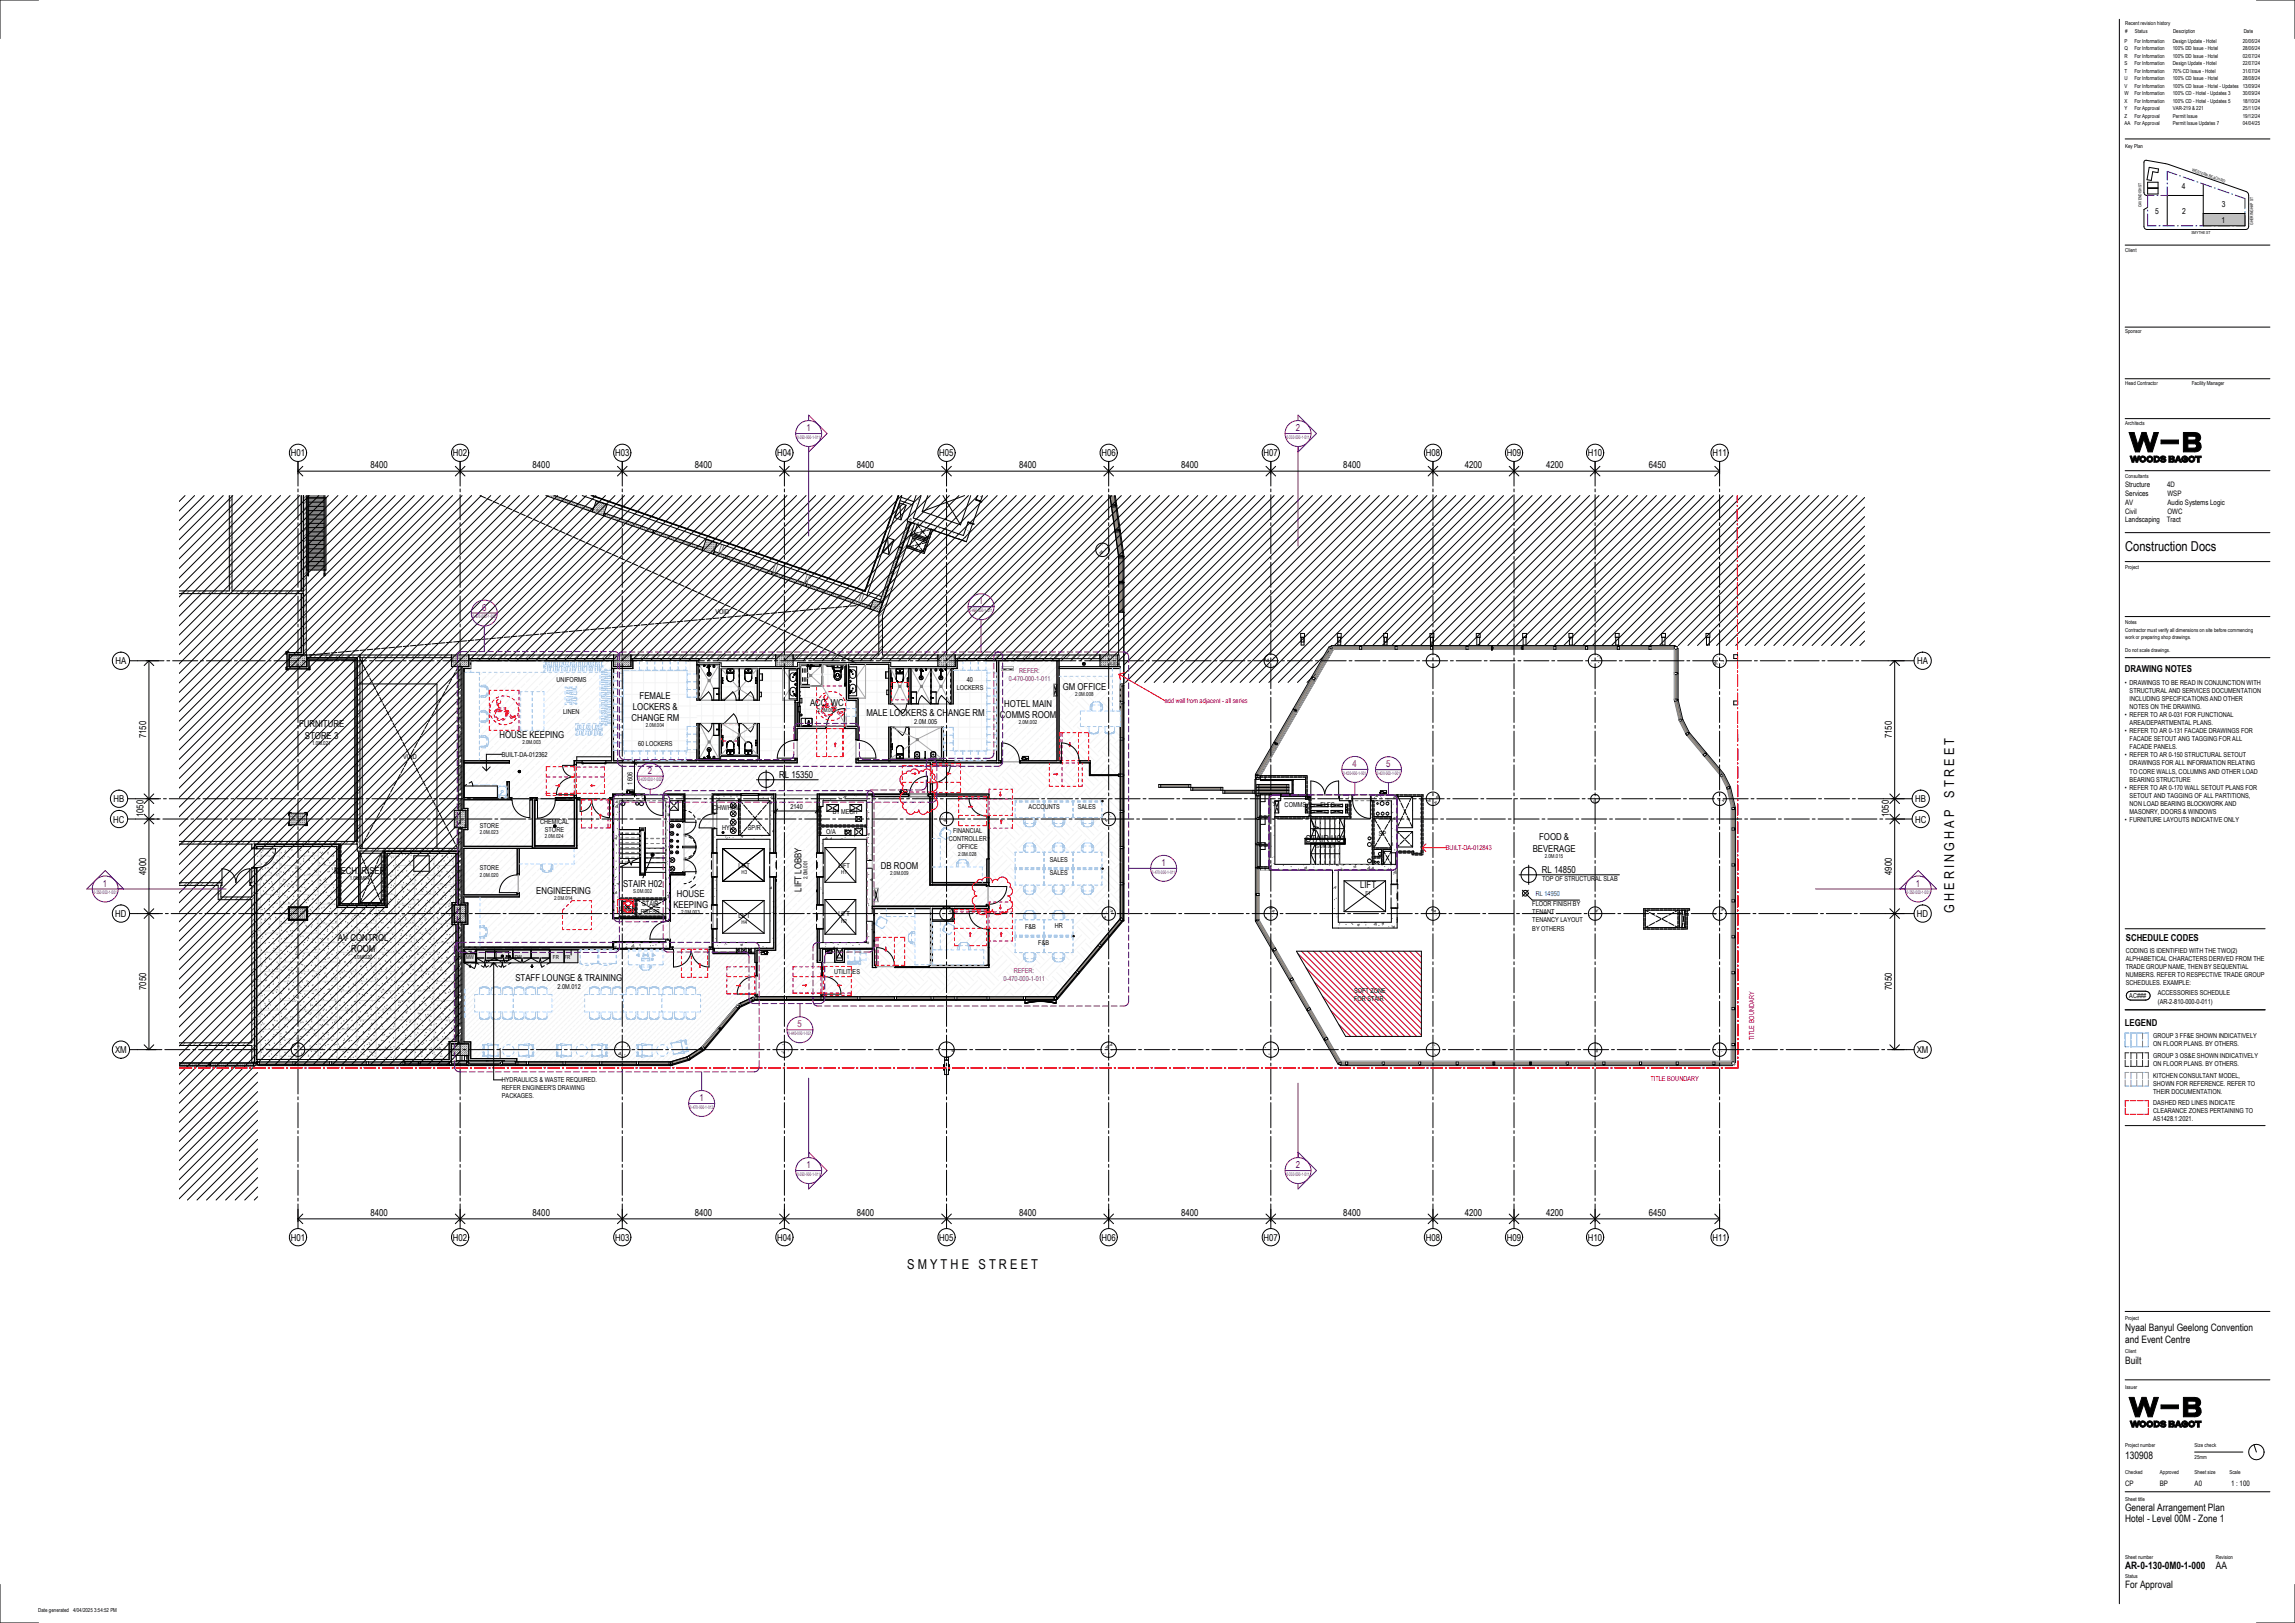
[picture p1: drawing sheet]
<svg xmlns="http://www.w3.org/2000/svg" width="1189mm" height="841mm" viewBox="0 0 1189 841" stroke-linecap="round" stroke-linejoin="round" font-family="sans-serif">
<defs><g id="words">
<g font-size="7.1">
<text x="1101" y="286">Construction Docs</text>
<text x="1012" y="413" transform="rotate(-90 1012 413)">S T R E E T</text>
<text x="1012" y="473" transform="rotate(-90 1012 473)">G H E R I N G H A P</text>
<text x="470" y="658">S M Y T H E S T R E E T</text>
</g>
<g font-size="5.3">
<text x="1101" y="690">Nyaal Banyul Geelong Convention</text>
<text x="1101" y="696">and Event Centre</text>
<text x="1101" y="707">Built</text>
<text x="1101" y="756">130908</text>
<text x="1101" y="783">General Arrangement Plan</text>
<text x="1101" y="789">Hotel - Level 00M - Zone 1</text>
<text x="1101" y="813">AR-0-130-0M0-1-000</text>
<text x="1148" y="813">AA</text>
<text x="1101" y="823">For Approval</text>
</g>
<g font-size="4.9" fill="#609">
<text x="418" y="224">1</text>
<text x="671" y="224">2</text>
<text x="250" y="316">6</text>
<text x="507" y="313">1</text>
<text x="336" y="401">2</text>
<text x="701" y="398">4</text>
<text x="718" y="398">5</text>
<text x="602" y="449">1</text>
<text x="53" y="459">1</text>
<text x="993" y="459">1</text>
<text x="413" y="532">5</text>
<text x="362" y="571">1</text>
<text x="418" y="605">1</text>
<text x="671" y="605">2</text>
</g>
<g font-size="4.9">
<text x="151" y="236">H01</text>
<text x="235" y="236">H02</text>
<text x="319" y="236">H03</text>
<text x="403" y="236">H04</text>
<text x="487" y="236">H05</text>
<text x="571" y="236">H06</text>
<text x="655" y="236">H07</text>
<text x="739" y="236">H08</text>
<text x="781" y="236">H09</text>
<text x="823" y="236">H10</text>
<text x="887" y="236">H11</text>
<text x="192" y="243">8400</text>
<text x="276" y="243">8400</text>
<text x="360" y="243">8400</text>
<text x="444" y="243">8400</text>
<text x="528" y="243">8400</text>
<text x="612" y="243">8400</text>
<text x="696" y="243">8400</text>
<text x="759" y="243">4200</text>
<text x="801" y="243">4200</text>
<text x="854" y="243">6450</text>
<text x="60" y="344">HA</text>
<text x="993" y="344">HA</text>
<text x="1101" y="348">DRAWING NOTES</text>
<text x="551" y="358">GM OFFICE</text>
<text x="331" y="362">FEMALE</text>
<text x="420" y="366">ACC. WC</text>
<text x="328" y="368">LOCKERS &amp;</text>
<text x="449" y="371">MALE LOCKERS &amp; CHANGE RM</text>
<text x="518" y="372">COMMS ROOM</text>
<text x="520" y="366">HOTEL MAIN</text>
<text x="155" y="377">FURNITURE</text>
<text x="327" y="374">CHANGE RM</text>
<text x="76" y="383" transform="rotate(-90 76 383)">7150</text>
<text x="158" y="383">STORE 3</text>
<text x="259" y="383">HOUSE KEEPING</text>
<text x="980" y="383" transform="rotate(-90 980 383)">7150</text>
<text x="404" y="403">RL 15350</text>
<text x="59" y="416">HB</text>
<text x="992" y="416">HB</text>
<text x="74" y="424" transform="rotate(-90 74 424)">1050</text>
<text x="979" y="424" transform="rotate(-90 979 424)">1050</text>
<text x="59" y="426">HC</text>
<text x="992" y="426">HC</text>
<text x="677" y="436">STAIR H01</text>
<text x="797" y="435">FOOD &amp;</text>
<text x="794" y="441">BEVERAGE</text>
<text x="76" y="453" transform="rotate(-90 76 453)">4900</text>
<text x="173" y="453">MECH. RISER</text>
<text x="456" y="450">DB ROOM</text>
<text x="799" y="452">RL 14850</text>
<text x="980" y="453" transform="rotate(-90 980 453)">4900</text>
<text x="323" y="460">STAIR H02</text>
<text x="705" y="460">LIFT</text>
<text x="278" y="463">ENGINEERING</text>
<text x="351" y="465">HOUSE</text>
<text x="415" y="462" transform="rotate(-90 415 462)">LIFT LOBBY</text>
<text x="349" y="471">KEEPING</text>
<text x="60" y="475">HD</text>
<text x="993" y="475">HD</text>
<text x="175" y="488">AV CONTROL</text>
<text x="1101" y="488">SCHEDULE CODES</text>
<text x="182" y="494">ROOM</text>
<text x="267" y="509">STAFF LOUNGE &amp; TRAINING</text>
<text x="76" y="513" transform="rotate(-90 76 513)">7050</text>
<text x="980" y="513" transform="rotate(-90 980 513)">7050</text>
<text x="1101" y="531">LEGEND</text>
<text x="60" y="546">XM</text>
<text x="993" y="546">XM</text>
<text x="192" y="630">8400</text>
<text x="276" y="630">8400</text>
<text x="360" y="630">8400</text>
<text x="444" y="630">8400</text>
<text x="528" y="630">8400</text>
<text x="612" y="630">8400</text>
<text x="696" y="630">8400</text>
<text x="759" y="630">4200</text>
<text x="801" y="630">4200</text>
<text x="854" y="630">6450</text>
<text x="151" y="643">H01</text>
<text x="235" y="643">H02</text>
<text x="319" y="643">H03</text>
<text x="403" y="643">H04</text>
<text x="487" y="643">H05</text>
<text x="571" y="643">H06</text>
<text x="655" y="643">H07</text>
<text x="739" y="643">H08</text>
<text x="781" y="643">H09</text>
<text x="823" y="643">H10</text>
<text x="887" y="643">H11</text>
</g>
<g font-size="4.2">
<text x="1130" y="98">4</text>
<text x="1151" y="107">3</text>
<text x="1116" y="111">5</text>
<text x="1130" y="111">2</text>
<text x="1151" y="115">1</text>
</g>
<g font-size="3.9">
<text x="1101" y="252">Structure</text>
<text x="1101" y="257">Services</text>
<text x="1123" y="252">4D</text>
<text x="1123" y="257">WSP</text>
<text x="1101" y="262">AV</text>
<text x="1123" y="262">Audio Systems Logic</text>
<text x="1101" y="266">Civil</text>
<text x="1123" y="266">OWC</text>
<text x="1101" y="271">Landscaping</text>
<text x="1123" y="271">Tract</text>
<text x="1101" y="770">CP</text>
<text x="1119" y="770">BP</text>
<text x="1137" y="770">A0</text>
<text x="1156" y="770">1 : 100</text>
</g>
<g font-size="3.5">
<text x="371" y="318">VOID</text>
<text x="288" y="353">UNIFORMS</text>
<text x="501" y="354">40</text>
<text x="496" y="358">LOCKERS</text>
<text x="1101" y="355">•</text>
<text x="1103" y="355">DRAWINGS TO BE READ IN CONJUNCTION WITH</text>
<text x="1103" y="359">STRUCTURAL AND SERVICES DOCUMENTATION</text>
<text x="1103" y="363">INCLUDING SPECIFICATIONS AND OTHER</text>
<text x="292" y="370">LINEN</text>
<text x="1101" y="372">•</text>
<text x="1103" y="367">NOTES ON THE DRAWING.</text>
<text x="1103" y="372">REFER TO AR 0-031 FOR FUNCTIONAL</text>
<text x="474" y="375">2.0M.005</text>
<text x="1103" y="376">AREA/DEPARTMENTAL PLANS.</text>
<text x="1101" y="380">•</text>
<text x="1103" y="380">REFER TO AR 0-131 FACADE DRAWINGS FOR</text>
<text x="331" y="386">60 LOCKERS</text>
<text x="1103" y="384">FACADE SETOUT ANG TAGGING FOR ALL</text>
<text x="1103" y="388">FACADE PANELS.</text>
<text x="209" y="393">VOID</text>
<text x="260" y="392">BUILT-DA-012362</text>
<text x="1101" y="392">•</text>
<text x="1103" y="392">REFER TO AR 0-150 STRUCTURAL SETOUT</text>
<text x="1103" y="397">DRAWINGS FOR ALL INFORMATION RELATING</text>
<text x="1103" y="401">TO CORE WALLS, COLUMNS AND OTHER LOAD</text>
<text x="328" y="407" transform="rotate(-90 328 407)">1606</text>
<text x="1103" y="405">BEARING STRUCTURE</text>
<text x="1101" y="409">•</text>
<text x="1103" y="409">REFER TO AR 0-170 WALL SETOUT PLANS FOR</text>
<text x="1103" y="413">SETOUT AND TAGGING OF ALL PARTITIONS,</text>
<text x="369" y="420">CHW/HHW</text>
<text x="409" y="419">2140</text>
<text x="533" y="419">ACCOUNTS</text>
<text x="558" y="419">SALES</text>
<text x="666" y="418">COMMS</text>
<text x="684" y="418">ELEC</text>
<text x="1103" y="417">NON LOAD BEARING BLOCKWORK AND</text>
<text x="431" y="422">B1 MECH</text>
<text x="1101" y="426">•</text>
<text x="1103" y="422">MASONRY, DOORS &amp; WINDOWS</text>
<text x="1103" y="426">FURNITURE LAYOUTS INDICATIVE ONLY</text>
<text x="249" y="429">STORE</text>
<text x="280" y="427">CHEMICAL</text>
<text x="282" y="431">STORE</text>
<text x="374" y="430">HYD</text>
<text x="387" y="430">SP/R</text>
<text x="428" y="432">O/A</text>
<text x="437" y="432">EX</text>
<text x="494" y="432">FINANCIAL</text>
<text x="491" y="436">CONTROLLER</text>
<text x="714" y="433">SP</text>
<text x="496" y="440">OFFICE</text>
<text x="383" y="450">LIFT</text>
<text x="434" y="450">LIFT</text>
<text x="544" y="446">SALES</text>
<text x="249" y="451">STORE</text>
<text x="544" y="453">SALES</text>
<text x="799" y="457">TOP OF STRUCTURAL SLAB</text>
<text x="321" y="472">LINEN</text>
<text x="332" y="474">PRESS</text>
<text x="333" y="470">STAIR</text>
<text x="794" y="470">FLOOR FINISH BY</text>
<text x="794" y="474">TENANT</text>
<text x="383" y="476">LIFT</text>
<text x="434" y="475">LIFT</text>
<text x="794" y="478">TENANCY LAYOUT</text>
<text x="531" y="482">F&amp;B</text>
<text x="546" y="481">HR</text>
<text x="794" y="482">BY OTHERS</text>
<text x="538" y="490">F&amp;B</text>
<text x="1101" y="494">CODING IS IDENTIFIED WITH THE TWO(2)</text>
<text x="1101" y="498">ALPHABETICAL CHARACTERS DERIVED FROM THE</text>
<text x="1101" y="502">TRADE GROUP NAME, THEN BY SEQUENTIAL</text>
<text x="432" y="504">UTILITIES</text>
<text x="1101" y="506">NUMBERS. REFER TO RESPECTIVE TRADE GROUP</text>
<text x="289" y="512">2.0M.012</text>
<text x="701" y="514">SOFT ZONE</text>
<text x="1101" y="510">SCHEDULES. EXAMPLE:</text>
<text x="1118" y="516">ACCESSORIES SCHEDULE</text>
<text x="701" y="519">FOR STAIR</text>
<text x="1103" y="517">AC###</text>
<text x="1118" y="520">(AR-2-810-000-0-011)</text>
<text x="1116" y="538">GROUP 3 FF&amp;E SHOWN INDICATIVELY</text>
<text x="1116" y="542">ON FLOOR PLANS. BY OTHERS.</text>
<text x="1116" y="548">GROUP 3 OS&amp;E SHOWN INDICATIVELY</text>
<text x="1116" y="552">ON FLOOR PLANS. BY OTHERS.</text>
<text x="260" y="561">HYDRAULICS &amp; WASTE REQUIRED.</text>
<text x="1116" y="558">KITCHEN CONSULTANT MODEL,</text>
<text x="1116" y="563">SHOWN FOR REFERENCE. REFER TO</text>
<text x="260" y="565">REFER ENGINEER'S DRAWING</text>
<text x="260" y="569">PACKAGES.</text>
<text x="1116" y="567">THEIR DOCUMENTATION.</text>
<text x="1116" y="573">DASHED RED LINES INDICATE</text>
<text x="1116" y="577">CLEARANCE ZONES PERTAINING TO</text>
<text x="1116" y="581">AS1428.1:2021.</text>
</g>
<g font-size="3.5" fill="#609">
<text x="523" y="353">0-470-000-1-011</text>
<text x="528" y="349">REFER:</text>
<text x="520" y="508">0-470-000-1-011</text>
<text x="525" y="504">REFER:</text>
</g>
<g font-size="3.5" fill="#f00">
<text x="603" y="364">add wall from adjacent - all series</text>
<text x="749" y="441">BUILT-DA-012843</text>
<text x="909" y="539" transform="rotate(-90 909 539)">TITLE BOUNDARY</text>
<text x="855" y="560">TITLE BOUNDARY</text>
</g>
<text font-size="3.5" fill="#0000bf" x="796" y="464">RL 14950</text>
<g font-size="2.8">
<text x="1101" y="17">#</text>
<text x="1101" y="13">Recent revision history</text>
<text x="1106" y="17">Status</text>
<text x="1126" y="17">Description</text>
<text x="1162" y="17">Date</text>
<text x="1101" y="22">P</text>
<text x="1106" y="22">For Information</text>
<text x="1126" y="22">Design Update - Hotel</text>
<text x="1162" y="22">20/06/24</text>
<text x="1101" y="26">Q</text>
<text x="1101" y="30">R</text>
<text x="1106" y="26">For Information</text>
<text x="1106" y="30">For Information</text>
<text x="1126" y="26">100% DD Issue - Hotel</text>
<text x="1126" y="30">100% DD Issue - Hotel</text>
<text x="1162" y="26">28/06/24</text>
<text x="1162" y="30">02/07/24</text>
<text x="1101" y="34">S</text>
<text x="1106" y="34">For Information</text>
<text x="1126" y="34">Design Update - Hotel</text>
<text x="1162" y="34">22/07/24</text>
<text x="1101" y="38">T</text>
<text x="1101" y="42">U</text>
<text x="1106" y="38">For Information</text>
<text x="1106" y="42">For Information</text>
<text x="1126" y="38">70% CD Issue - Hotel</text>
<text x="1126" y="42">100% CD Issue - Hotel</text>
<text x="1162" y="38">31/07/24</text>
<text x="1162" y="42">28/08/24</text>
<text x="1101" y="45">V</text>
<text x="1106" y="45">For Information</text>
<text x="1126" y="45">100% CD Issue - Hotel - Updates</text>
<text x="1162" y="45">13/09/24</text>
<text x="1101" y="49">W</text>
<text x="1101" y="53">X</text>
<text x="1106" y="49">For Information</text>
<text x="1106" y="53">For Information</text>
<text x="1126" y="49">100% CD - Hotel - Updates 3</text>
<text x="1126" y="53">100% CD - Hotel - Updates 5</text>
<text x="1162" y="49">30/09/24</text>
<text x="1162" y="53">18/10/24</text>
<text x="1101" y="57">Y</text>
<text x="1106" y="57">For Approval</text>
<text x="1126" y="57">VAR-219 &amp; 221</text>
<text x="1162" y="57">25/11/24</text>
<text x="1101" y="61">Z</text>
<text x="1101" y="65">AA</text>
<text x="1106" y="61">For Approval</text>
<text x="1106" y="65">For Approval</text>
<text x="1126" y="61">Permit Issue</text>
<text x="1126" y="65">Permit Issue Updates 7</text>
<text x="1162" y="61">19/12/24</text>
<text x="1162" y="65">04/04/25</text>
<text x="1101" y="77">Key Plan</text>
<text x="1101" y="131">Client</text>
<text x="1101" y="173">Sponsor</text>
<text x="1101" y="199">Head Contractor</text>
<text x="1135" y="199">Facility Manager</text>
<text x="1101" y="220">Architects</text>
<text x="1101" y="247">Consultants</text>
<text x="1101" y="295">Project</text>
<text x="1101" y="323">Notes</text>
<text x="1101" y="327">Contractor must verify all dimensions on site before commencing</text>
<text x="1101" y="331">work or preparing shop drawings.</text>
<text x="1101" y="338">Do not scale drawings.</text>
<text x="557" y="361">2.0M.008</text>
<text x="424" y="369">2.0M.007</text>
<text x="335" y="377">2.0M.004</text>
<text x="528" y="375">2.0M.002</text>
<text x="162" y="386">1.0M.021</text>
<text x="271" y="386">2.0M.003</text>
<text x="249" y="432">2.0M.023</text>
<text x="282" y="434">2.0M.024</text>
<text x="496" y="443">2.0M.028</text>
<text x="682" y="440">S.0M.001</text>
<text x="800" y="444">2.0M.015</text>
<text x="249" y="454">2.0M.020</text>
<text x="384" y="453">H3</text>
<text x="418" y="456" transform="rotate(-90 418 456)">2.0M.001</text>
<text x="436" y="453">H1</text>
<text x="461" y="454">2.0M.009</text>
<text x="181" y="456">1.0M.M04</text>
<text x="287" y="467">2.0M.014</text>
<text x="328" y="463">S.0M.002</text>
<text x="707" y="464">F1</text>
<text x="353" y="474">2.0M.003</text>
<text x="384" y="479">H4</text>
<text x="436" y="478">H2</text>
<text x="183" y="497">1.0M.027</text>
<text x="242" y="497">MW</text>
<text x="267" y="497">DW</text>
<text x="286" y="497">FR</text>
<text x="292" y="497">FR</text>
<text x="1101" y="684">Project</text>
<text x="1101" y="701">Client</text>
<text x="1101" y="720">Issuer</text>
<text x="1101" y="750">Project number</text>
<text x="1137" y="750">Size check</text>
<text x="1137" y="756">25mm</text>
<text x="1101" y="764">Checked</text>
<text x="1119" y="764">Approved</text>
<text x="1137" y="764">Sheet size</text>
<text x="1155" y="764">Scale</text>
<text x="1101" y="778">Sheet title</text>
<text x="1101" y="808">Sheet number</text>
<text x="1148" y="808">Revision</text>
<text x="1101" y="818">Status</text>
<text x="20" y="835">Date generated</text>
<text x="38" y="835">4/04/2025 3:54:52 PM</text>
</g>
<g font-size="2.5" fill="#609">
<text x="413" y="227">0-250-000-1-011</text>
<text x="666" y="227">0-250-000-1-011</text>
<text x="502" y="317">0-460-000-1-011</text>
<text x="245" y="320">0-470-000-1-012</text>
<text x="696" y="401">0-420-000-1-001</text>
<text x="713" y="402">0-420-000-1-001</text>
<text x="331" y="405">0-420-000-1-002</text>
<text x="597" y="453">0-470-000-1-011</text>
<text x="48" y="463">0-250-000-1-001</text>
<text x="988" y="463">0-250-000-1-001</text>
<text x="408" y="536">0-440-000-1-051</text>
<text x="357" y="575">0-470-000-1-012</text>
<text x="413" y="609">0-250-000-1-011</text>
<text x="666" y="609">0-250-000-1-011</text>
</g>
<g font-size="2.1">
<text x="1136" y="89" transform="rotate(19 1136 89)">WESTERN BEACH RD</text>
<text x="1109" y="107" transform="rotate(-90 1109 107)">CAVENDISH ST</text>
<text x="1167" y="117" transform="rotate(-90 1167 117)">GHERINGHAP ST</text>
<text x="1135" y="122">SMYTHE ST</text>
</g>
</g></defs>
<path d="M365 543v1z" fill="#d1d9e0"/>
<path d="M580 441v5" fill="none" stroke="#948a7d" stroke-width=".52"/>
<g fill="#fff">
<path d="M259 550h2h-2z"/>
<path d="M93 436h92v1h-92z"/>
<path d="M185 440h52v1h-52z"/>
<path d="M185 341h1v99h-1z"/>
<path d="M236 442v26z"/>
<path d="M237 441v28z"/>
<path d="M236 441h1v27h-1z"/>
<path d="M234 468h2z"/>
<path d="M235 469h2z"/>
<path d="M234 468h3v1h-3z"/>
<path d="M234 468v11z"/>
<path d="M235 469v9z"/>
<path d="M234 469h1v9h-1z"/>
<path d="M234 479h2z"/>
<path d="M235 478h2z"/>
<path d="M234 478h3v1h-3z"/>
<path d="M236 479v61z"/>
<path d="M237 478v63z"/>
<path d="M236 479h1v62h-1z"/>
<path d="M240 440h36z"/>
<path d="M240 438l36 1z"/>
<path d="M240 439h36v1h-36z"/>
<path d="M240 492h78z"/>
<path d="M240 491h78z"/>
<path d="M240 491h78v1h-78z"/>
<path d="M471 411h9v2h-9z"/>
<path d="M150 339h9v6h-9z"/>
<path d="M150 421h9v6h-9z"/>
<path d="M150 470h9v6h-9z"/>
<path d="M384 412h9v3h-9z"/>
<path d="M426 433h23v2h-23z"/>
<path d="M371 433h28v2h-28z"/>
<path d="M657 415h3v36h-3z"/>
<path d="M660 448h61v3h-61z"/>
<path d="M681 424h3v10l-2-3-1-1v-1h2l-2-1z"/>
<path d="M684 424v10h2v-10z"/>
<path d="M686 424h3v10h-3z"/>
<path d="M689 424v10h2v-10z"/>
<path d="M691 424h3v10h-3z"/>
<path d="M694 424v10h2v-10z"/>
<path d="M660 424v24h19v-11h-3v-3h3v-10z"/>
<path d="M679 424l2 4v1l-1 1h1v4h-2z"/>
<path d="M692 437h2v11h-2z"/>
<path d="M689 437h3v11h-3z"/>
<path d="M687 437v11h2v-11z"/>
<path d="M684 437h3v11h-3z"/>
<path d="M682 437h2v11h-2z"/>
<path d="M679 437h3v11h-3z"/>
<path d="M679 434h5v1h-5z"/>
<path d="M697 435v2z"/>
<path d="M676 437h1h2z"/>
<path d="M676 434l1 1-1 2z"/>
<path d="M676 434h3v1h-2z"/>
<path d="M676 434v1z"/>
<path d="M690 451h3v30h-3z"/>
<path d="M693 478h31v3h-31z"/>
<path d="M488 471h5l1 1v3l-1 1-1 1h-3a3 3 0 0 1-1-6z"/>
<path d="M316 413h1zM299 413h1z"/>
<path d="M316 414h1zM299 414h1z"/>
<path d="M316 413v1h2v-1zM299 413v1h1v-1z"/>
<path d="M481 411v1h2zM452 411l19 1v-1z"/>
<path d="M481 412h2zM452 412h19z"/>
<path d="M452 412v1h19v-1zM481 412v1h2v-1z"/>
<path d="M481 412v1h1zM452 413h19v-1v1z"/>
<path d="M481 412v1h1zM452 413h19v-1v1z"/>
<path d="M369 469v12h2v-12zM369 442v12h2v-12zM369 422v7h2v-8z"/>
<path d="M399 454v34h2v-34zM399 415v27h2v-27z"/>
<path d="M318 412v3h16v-3zM344 412v3h10v-3zM393 412v3h8v-3zM424 412v3h28v-3zM369 412v3h15v-3z"/>
<path d="M449 477v14h3v-14zM449 450v23h3v-23zM449 415v31h3v-31z"/>
<path d="M424 481v7h2v-7zM424 454v15h2v-15zM424 433v9h2v-9zM424 415v3h2v-3z"/>
<path d="M318 488v3h3v-3zM318 415v61h3v-61z"/>
<path d="M345 487v1h2v-1zM345 415v62h2v-62z"/>
<path d="M369 481v7h2v-7zM369 454v15h2v-15zM369 429v13h2v-13zM369 415v6h2v-6z"/>
<path d="M321 488v3h26v-3zM369 488v3h32v-3zM424 488v3h25v-3z"/>
<path d="M657 412v3h6v-3zM694 412v3h6v-3zM710 412v3h14v-3z"/>
<path d="M334 412v1zM343 412l1 1z"/>
<path d="M680 430h1v-1zM679 424l2 4v-4z"/>
<path d="M712 447a.5 .5 0 0 0 1 0 .5 .5 0 0 0-1 0zM714 447a.5 .5 0 0 0 1 0 .5 .5 0 0 0-1 0zM708 446a1 1 0 0 0 2 0 1 1 0 0 0-2 0zM714 442a1 1 0 0 0 2 0 1 1 0 0 0-2 0zM708 438a1 1 0 0 0 2 0 1 1 0 0 0-2 0zM709 434a.7 .7 0 0 0 1 0 .7 .7 0 0 0-1 0zM718 422a1 1 0 0 0 2 0 1 1 0 0 0-2 0zM716 422a.7 .7 0 0 0 1 0 .7 .7 0 0 0-1 0zM713 422a1 1 0 0 0 2 0 1 1 0 0 0-2 0zM715 416a1 1 0 0 0 2 0 1 1 0 0 0-2 0zM718 416a1 1 0 0 0 2 0 1 1 0 0 0-2 0zM713 416a.5 .5 0 0 0 1 0 .5 .5 0 0 0-1 0z"/>
<path d="M681 430v4h3l-2-3zM681 428v1h2z"/>
<path d="M332 429v1h2v10v-11zM321 415v15h10v-1h3v11h11v-25h-1l-1-3h-9v3zM322 416a1 1 0 0 1 2 0 1 1 0 0 1-2 0zM331 416a1 1 0 0 1 2 0 1 1 0 0 1-2 0zM329 416a1 1 0 0 1 2 0 1 1 0 0 1-2 0z"/>
<circle cx="154" cy="544" r="3"/>
<circle cx="826" cy="473" r="3"/>
<circle cx="826" cy="414" r="2.2"/>
<circle cx="826" cy="342" r="3"/>
<circle cx="688" cy="437" r=".2"/>
<circle cx="742" cy="473" r="3"/>
<circle cx="658" cy="342" r="3"/>
<circle cx="574" cy="473" r="3"/>
<circle cx="574" cy="424" r="3"/>
<circle cx="490" cy="424" r="3"/>
<circle cx="658" cy="473" r="3"/>
</g>
<path d="M478 516h4M488 516h7" fill="none" stroke="#948a7d" stroke-width=".52"/>
<g fill="#fff">
<path d="M570 339h9v6h-9z"/>
<path d="M465 257l2 1-18 50h-1z"/>
<path d="M465 257l-17 49z"/>
<path d="M465 257l-17 50z"/>
<path d="M374 282h1l-2 5h-1z"/>
<path d="M418 298h1l-1 4h-1z"/>
<path d="M446 307l1 1-1 4h-1z"/>
<path d="M467 258l6 2v2l-7-3z"/>
<path d="M450 307l7 2-1 2-7-3z"/>
<path d="M694 412v1z"/>
<path d="M433 491h3v1h-3z"/>
<path d="M318 492h29z"/>
<path d="M318 491l29 1z"/>
<path d="M369 491l1 1z"/>
<path d="M453 471v21z"/>
<path d="M347 453v24z"/>
<path d="M330 474h15v1h-15z"/>
<path d="M689 335l-9 16z"/>
<path d="M679 351l-9 17z"/>
<path d="M318 412v64z"/>
<path d="M329 466h1v9h-1z"/>
<path d="M330 395h83z"/>
<path d="M330 394h83v1h-83z"/>
<path d="M282 342h30v6h-30z"/>
<path d="M439 499l2 1z"/>
<path d="M441 499l5 1z"/>
<path d="M439 499v1z"/>
<path d="M444 500h2z"/>
<path d="M696 435v2z"/>
<path d="M684 434h12v1h-12z"/>
<path d="M696 434l1 1z"/>
<path d="M160 293h8v2h-8z"/>
<path d="M160 291h8v2h-8z"/>
<path d="M160 289h8v2h-8z"/>
<path d="M160 287h8v2h-8z"/>
<path d="M160 284h8v3h-8z"/>
<path d="M160 282h8v2h-8z"/>
<path d="M160 280h8v2h-8z"/>
<path d="M160 278h8v2h-8z"/>
<path d="M160 276h8v2h-8z"/>
<path d="M160 273h8v3h-8z"/>
<path d="M160 271h8v2h-8z"/>
<path d="M160 269h8v2h-8z"/>
<path d="M160 267h8v2h-8z"/>
<path d="M160 265h8v2h-8z"/>
<path d="M160 262h8v3h-8z"/>
<path d="M160 260h8v2h-8z"/>
<path d="M160 258h8v2h-8z"/>
<path d="M309 260l6 2-2 5-6-2z"/>
<path d="M414 343h47v1h-47z"/>
<path d="M392 492v7z"/>
<path d="M436 491l17 1z"/>
<path d="M437 492h15z"/>
<path d="M303 515h20v9h-20z"/>
<path d="M312 512l1-1a2.1 2.1 0 0 1 3 1z"/>
<path d="M312 512l-1 3h5v-3z"/>
<path d="M318 512l1-1a2.1 2.1 0 0 1 3 1h-2h-2z"/>
<path d="M318 512l-1 3h5v-3z"/>
<path d="M306 512l1-1a2.1 2.1 0 0 1 3 1z"/>
<path d="M306 512l-1 3h5v-3z"/>
<path d="M312 527l2 1 2-1a3 3 0 0 1-4 0z"/>
<path d="M311 524h5v3l-4 1z"/>
<path d="M318 527l2 1 2-1a3 3 0 0 1-4 0z"/>
<path d="M317 524h5v3l-4 1z"/>
<path d="M306 527l4 1h-2z"/>
<path d="M305 524h5v3l-4 1z"/>
<path d="M323 515h20v9h-20z"/>
<path d="M337 512l1-1a2.1 2.1 0 0 1 3 1z"/>
<path d="M337 512l-1 3h5v-3z"/>
<path d="M331 512l1-1a2.1 2.1 0 0 1 3 1z"/>
<path d="M331 512l-1 3h5v-3z"/>
<path d="M325 512l1-1a2.1 2.1 0 0 1 3 1z"/>
<path d="M325 512l-1 3h5v-3z"/>
<path d="M337 527l2 1 2-1a3 3 0 0 1-4 0z"/>
<path d="M336 524h5v3l-4 1z"/>
<path d="M331 527l2 1 2-1a3 3 0 0 1-4 0z"/>
<path d="M330 524h5v3l-4 1z"/>
<path d="M325 527l4 1h-2z"/>
<path d="M324 524h5v3l-4 1z"/>
<path d="M330 541h3h2l-2 1v5h2l-2 1-3-1z"/>
<path d="M333 542l5-1v6h-5z"/>
<path d="M350 540l3-1h2l1 6-2 1h-2l2-1-1-5z"/>
<path d="M348 541l1 5 5-1-1-5z"/>
<path d="M157 257h2v82h-2z"/>
<path d="M93 306h64v2h-64z"/>
<path d="M541 416h15v8h-15z"/>
<path d="M541 415h15h-15z"/>
<path d="M546 424h5v3h-5z"/>
<path d="M546 427h5a3 3 0 0 1-5 0z"/>
<path d="M556 416h15v8h-15z"/>
<path d="M556 415h15h-15z"/>
<path d="M561 424h5l-1 3h1h-5z"/>
<path d="M561 427h5l-1 1a2.5 2.5 0 0 1-3 0z"/>
<path d="M541 451h15v8h-15z"/>
<path d="M546 459h5l-1 3h1h-5z"/>
<path d="M546 462h5a3 3 0 0 1-5 0z"/>
<path d="M556 451h15v8h-15z"/>
<path d="M561 459h5l-1 3h1h-5z"/>
<path d="M561 462h5l-1 1a2.5 2.5 0 0 1-3 0z"/>
<path d="M541 442h15v8h-15z"/>
<path d="M541 450h15h-15z"/>
<path d="M546 438l5 1v-1v1h-1l1 2h-5v-2z"/>
<path d="M547 437a2.4 2.4 0 0 1 4 1l-5 1z"/>
<path d="M556 442h15v8h-15z"/>
<path d="M556 450h15h-15z"/>
<path d="M561 438l5 1v-1v1h-1l1 2h-5v-2z"/>
<path d="M562 437a2.4 2.4 0 0 1 4 1l-5 1z"/>
<path d="M526 477h15v8h-15z"/>
<path d="M526 485h15h-15z"/>
<path d="M531 473l5 1v-1v1h-1l1 2h-5v-2z"/>
<path d="M532 472a2.4 2.4 0 0 1 4 1l-5 1z"/>
<path d="M541 477h15v8h-15z"/>
<path d="M541 485h15h-15z"/>
<path d="M546 473l5 1v-1v1h-1l1 2-5 1v-1v-2z"/>
<path d="M547 472a2.4 2.4 0 0 1 4 1l-5 1z"/>
<path d="M186 339h48v2h-48z"/>
<path d="M683 351l-2 3z"/>
<path d="M673 367l-2 3z"/>
<path d="M653 412h2v3h-2z"/>
<path d="M663 385l-2 3z"/>
<path d="M276 413v27z"/>
<path d="M277 415v23z"/>
<path d="M276 414h1v25h-1z"/>
<path d="M276 414v26z"/>
<path d="M240 348h8v46h-8z"/>
<path d="M248 369h2a2.4 2.4 0 0 1 2 2 2.4 2.4 0 0 1-2 3h-2z"/>
<path d="M252 369a1.6 1.6 0 0 1 1 2 1.4 1.4 0 0 1 0 2 1.4 1.4 0 0 1-1 1 5 5 0 0 0 0-5z"/>
<path d="M240 464h28z"/>
<path d="M240 465h29z"/>
<path d="M240 464h29v1h-29z"/>
<path d="M249 481a2.4 2.4 0 0 1 3 2 2.4 2.4 0 0 1-3 2z"/>
<path d="M251 481a1.6 1.6 0 0 1 1 2 1.4 1.4 0 0 1 1 2 1.4 1.4 0 0 1-2 0 5 5 0 0 0 0-4z"/>
<path d="M241 465h8v26h-8v-12h1v-11h-1z"/>
<path d="M281 448h5a2.6 2.6 0 0 1-3 3 2.6 2.6 0 0 1-2-3z"/>
<path d="M281 451a5 5 0 0 0 5 0 2.6 2.6 0 0 1-5 0z"/>
<path d="M269 440h28v8h-28z"/>
<path d="M445 394h71z"/>
<path d="M444 394h72v1h-72z"/>
<path d="M461 346l1 19z"/>
<path d="M460 346l1 19z"/>
<path d="M461 346v19z"/>
<path d="M461 393v1z"/>
<path d="M460 393l1 1z"/>
<path d="M516 342v52z"/>
<path d="M517 342v52z"/>
<path d="M516 342h1v53h-1z"/>
<path d="M302 394h12v1h-12z"/>
<path d="M298 375h13v1h1v5h-14z"/>
<path d="M312 347h5v29h-6v-28h1z"/>
<path d="M276 358h6v20h-6z"/>
<path d="M270 358h6v20h-6z"/>
<path d="M526 451h15v8h-15z"/>
<path d="M531 459h5l-1 3h1h-5z"/>
<path d="M531 462h5a3 3 0 0 1-5 0z"/>
<path d="M526 442h15v8h-15z"/>
<path d="M526 450h15h-15z"/>
<path d="M531 438l5 1v-1v1h-1l1 2-5 1v-3z"/>
<path d="M532 437a2.4 2.4 0 0 1 4 1l-5 1z"/>
<path d="M526 416h15v8h-15z"/>
<path d="M526 415h15h-15z"/>
<path d="M531 424h5v3h-5z"/>
<path d="M531 427h5a3 3 0 0 1-5 0z"/>
<path d="M374 345h39v1h-39z"/>
<path d="M549 345h31v1h-31z"/>
<path d="M549 346h31z"/>
<path d="M452 469l59 1z"/>
<path d="M452 470h59z"/>
<path d="M452 470h59v1h-59z"/>
<path d="M134 552h18z"/>
<path d="M152 552h19z"/>
<path d="M171 552h19z"/>
<path d="M190 552h19z"/>
<path d="M268 552h5z"/>
<path d="M292 552h19z"/>
<path d="M311 552h19z"/>
<path d="M373 533l-8 11z"/>
<path d="M392 518h15z"/>
<path d="M426 518h19z"/>
<path d="M445 518h19z"/>
<path d="M464 518h19z"/>
<path d="M483 518h12z"/>
<path d="M582 477l-11 14z"/>
<path d="M570 491l-11 13z"/>
<path d="M559 504l-11 14z"/>
<path d="M650 477l10 15z"/>
<path d="M659 493l9 15z"/>
<path d="M668 508l9 15z"/>
<path d="M677 524l9 15z"/>
<path d="M686 539l8 12z"/>
<path d="M236 547h3v3h-3z"/>
<path d="M473 268l28 10v3l-29-10z"/>
<path d="M475 257h2l-5 14-2-1z"/>
<path d="M650 450l1 13z"/>
<path d="M650 464l1 13z"/>
<path d="M482 471v29z"/>
<path d="M482 471h1v29h-1z"/>
<path d="M899 541v10z"/>
<path d="M899 523v18z"/>
<path d="M899 504v19z"/>
<path d="M899 486v18z"/>
<path d="M899 467v18z"/>
<path d="M899 448v19z"/>
<path d="M899 430v18z"/>
<path d="M482 413v46z"/>
<path d="M483 412v45z"/>
<path d="M483 412v46z"/>
<path d="M482 413h1v45h-1z"/>
<path d="M424 411l28 1z"/>
<path d="M424 412h28z"/>
<path d="M700 415v9h-4v13h-2v11h17v-33zM712 445v3h4v-3zM716 440l1 8v-7h4v-1zM712 447a.5 .5 0 0 1 1 0 .5 .5 0 0 1-1 0zM714 447a.5 .5 0 0 1 1 0 .5 .5 0 0 1-1 0zM708 446a1 1 0 0 1 2 0 1 1 0 0 1-2 0zM712 440v4h4v-4zM714 442a1 1 0 0 1 2 0 1 1 0 0 1-2 0zM708 438a1 1 0 0 1 2 0 1 1 0 0 1-2 0zM697 435v2zM709 434a.7 .7 0 0 1 1 0 .7 .7 0 0 1-1 0zM712 415v8h9v-8zM660 415h2v6h-2v2h18v-8zM679 415v8h20v-8zM718 422a1 1 0 0 1 2 0 1 1 0 0 1-2 0zM713 422a1 1 0 0 1 2 0 1 1 0 0 1-2 0zM716 422a.7 .7 0 0 1 1 0 .7 .7 0 0 1-1 0zM690 420h6v1h-6zM697 417h1v4h-1zM676 417h1v4h-1zM679 420h9v1h-9zM679 417h9v1h-9zM690 417h6v1h-6zM715 416a1 1 0 0 1 2 0 1 1 0 0 1-2 0zM718 416a1 1 0 0 1 2 0 1 1 0 0 1-2 0zM713 416a.5 .5 0 0 1 1 0 .5 .5 0 0 1-1 0z"/>
<path d="M470 284l-13 35v20h123v-51l-5-31h-66l-1 3h1h-1l-4 11 1 1-1-1-3 10-18-6-4 12zM568 285a4 4 0 0 1 7 0 4 4 0 0 1-7 0z"/>
<path d="M449 473v4h3v-4zM449 446v4h3v-4zM371 415v18h12v-18zM425 428v5h13v-3h3v3h2v-4h4v4h2v-5zM378 430a1.5 1.5 0 0 1 3 0 1.5 1.5 0 0 1-3 0zM374 431a.5 .5 0 0 1 1 0 .5 .5 0 0 1-1 0zM378 426a1.5 1.5 0 0 1 3 0 1.5 1.5 0 0 1-3 0zM426 415v3h-1v10h24v-13zM443 423h3v3h-3zM378 422a1.5 1.5 0 0 1 3 0 1.5 1.5 0 0 1-3 0zM440 417h6v3h-6zM428 417h6v3h-6zM378 417a1.5 1.5 0 0 1 3 0 1.5 1.5 0 0 1-3 0z"/>
<path d="M318 412h16zM344 412h11z"/>
<path d="M344 411l11 1zM317 411l17 1z"/>
<path d="M369 412h15zM393 412h8z"/>
<path d="M393 411l8 1zM369 411l15 1z"/>
<path d="M369 481v10zM369 454v15zM369 429v13zM369 412v9z"/>
<path d="M369 481v10zM369 454v15zM369 429v13zM369 412v9z"/>
<path d="M691 336l-38 66h24v10h60v31h-5v-1h-8v39h-34v-30h-38v26l42 73h203v-133a35 35 0 0 0-6-15l-17-21-4-8-3-10v-27h-94v1v-1zM739 544a4 4 0 0 1 7 0 4 4 0 0 1-7 0zM823 544a4 4 0 0 1 7 0 4 4 0 0 1-7 0zM887 544a4 4 0 0 1 7 0 4 4 0 0 1-7 0zM852 471h23v1h-1v9h-22zM655 473a4 4 0 0 1 7 0 4 4 0 0 1-7 0zM739 473a4 4 0 0 1 7 0 4 4 0 0 1-7 0zM823 473a4 4 0 0 1 7 0 4 4 0 0 1-7 0zM887 473a4 4 0 0 1 7 0 4 4 0 0 1-7 0zM739 414a4 4 0 0 1 7 0 4 4 0 0 1-7 0zM887 414a4 4 0 0 1 7 0 4 4 0 0 1-7 0zM824 414a2.5 2.5 0 0 1 5 0 2.5 2.5 0 0 1-5 0zM715 411l1-1 1 1h1h-1l-1 1zM739 342a4 4 0 0 1 7 0 4 4 0 0 1-7 0zM823 342a4 4 0 0 1 7 0 4 4 0 0 1-7 0z"/>
<path d="M346 487h1zM346 477h1z"/>
<path d="M317 414l1 62zM317 412l1 1z"/>
<path d="M559 395h6zM529 395h20zM517 395h2z"/>
<path d="M559 394h6zM529 394h19zM517 394h2z"/>
<path d="M529 394v1h20v-1zM559 394v1h6v-1zM517 394v1h2v-1z"/>
<path d="M481 501h31zM452 501h2z"/>
<path d="M483 500h28zM481 500h1zM453 500h1z"/>
<path d="M481 500v1h31v-1zM452 500v1h2v-1z"/>
<path d="M463 500l1 1zM454 500v1z"/>
<path d="M402 412v30h-3v12h3v38h-10v23v1h33v-1h1v-9h-1l1-7h-3v-18h3v-12h-3v-15h3v-12h-3v-30zM394 494l2-1v1v-1a1 1 0 0 1 2 0 .9 .9 0 0 1-1 1 .9 .9 0 0 1-1 0zM423 461v1z"/>
<path d="M393 394h19zM330 394h31zM362 394h11zM373 394h20z"/>
<path d="M109 551v1h22v-1zM93 551v1h16v-1z"/>
<path d="M444 498h1zM443 492v1l2 1v-2z"/>
<path d="M439 492v7h7v-1h3v-4h-3v-2zM444 498h1zM443 492h2v2l-2-1z"/>
<path d="M439 344h21zM414 344h25z"/>
<path d="M391 494v5zM391 491v2z"/>
<path d="M391 516h1zM391 491v8h1v-8z"/>
<path d="M391 515l1 1zM391 506h1z"/>
<path d="M130 450h3zM130 439l3 1z"/>
<path d="M545 424l1 3v-2zM551 424v3l1-2v-1z"/>
<path d="M566 424v3l1-2v-1zM560 424l1 3v-2z"/>
<path d="M551 459v3l1-2v-1zM545 459l1 3v-2z"/>
<path d="M566 459v3l1-2v-1zM560 459l1 3v-2z"/>
<path d="M546 438l-1 2 1 1v-2zM551 438v3l1-2z"/>
<path d="M566 438v3l1-2zM561 438l-1 2 1 1v-2z"/>
<path d="M536 473v3l1-2zM531 473l-1 2 1 1v-2z"/>
<path d="M551 473v3l1-2zM546 473l-1 2 1 1v-2z"/>
<path d="M362 375v18h11v-18l-1 18h-10zM462 393h26zM374 391h18zM414 369v7h29h-29zM414 344v22v-21h24zM472 346v19v-18h20l1 18v-19zM413 346v17zM362 345v18v-18h10l1 18v-18zM440 344v18zM462 346l9 1zM374 346l18 1z"/>
<path d="M655 412v3h-2v5h4v-8zM732 413v7h4v-7zM663 413v2h15v-1h-2v-1zM679 412v3h15v-3zM701 412v3h9v-3zM677 413h2zM655 403v1h21v-1zM661 388l-6 11zM671 370l-8 15zM681 354l-8 13zM688 341l-5 10z"/>
<path d="M653 403v1h2v-1zM655 399l-2 3zM690 337l-1 4z"/>
<path d="M297 412v1zM297 394l1 2z"/>
<path d="M299 412v1zM299 395v1z"/>
<path d="M298 412v1h1v-1zM298 394v2h1v-2z"/>
<path d="M249 374h1h2zM249 368l1 1h2z"/>
<path d="M268 463v1zM268 440v13z"/>
<path d="M269 463v2zM269 440v13z"/>
<path d="M268 463v1h1v-1zM268 440v13h1v-13z"/>
<path d="M268 463h1zM268 453h1z"/>
<path d="M249 485v1h2zM249 480h2z"/>
<path d="M425 515l2 1zM425 506h2z"/>
<path d="M286 448v3v-3zM280 448l1 3v-3z"/>
<path d="M483 406v5zM483 395v1z"/>
<path d="M482 406v5zM482 395v1z"/>
<path d="M482 406v5h1v-5zM482 395v1h1v-1z"/>
<path d="M482 406h1zM482 396h1z"/>
<path d="M368 492h1zM347 492h2z"/>
<path d="M368 491h1zM347 491h2z"/>
<path d="M368 491v1h1v-1zM347 491v1h2v-1z"/>
<path d="M367 491l1 1zM349 491v1z"/>
<path d="M483 395h34zM444 395h38z"/>
<path d="M297 412h2zM297 396l2 1z"/>
<path d="M274 413l1 1zM265 413v1z"/>
<path d="M288 413v2zM278 413v2z"/>
<path d="M318 394h12zM314 394h3zM298 394h4z"/>
<path d="M314 395h16zM299 395h3z"/>
<path d="M314 394v1h16v-1zM299 394v1h3v-1z"/>
<path d="M530 459l1 3v-2zM536 459v3l1-2v-1z"/>
<path d="M536 438v3l1-2zM531 438l-1 2 1 1v-2z"/>
<path d="M530 424l1 3v-2zM536 424v3l1-2v-1z"/>
<path d="M393 346h21zM374 346h18z"/>
<path d="M316 413v1zM300 413l1 1z"/>
<path d="M452 471h30zM494 471h18zM493 471h1zM483 471h5z"/>
<path d="M494 471h18zM452 471h30zM493 471h1zM483 471h5z"/>
<path d="M502 270l3 2zM506 259l3 1z"/>
<path d="M501 271l-2 7h2l3-6zM506 257v2l2 1 1-3z"/>
<path d="M472 271l-16 47zM472 277l-2 6h1l2-4 7 2v-1zM483 275l18 6zM474 271l-2 6 8 3 1-1-7-2 1-5z"/>
<path d="M483 477v23zM483 471v6z"/>
<path d="M480 411l1 2zM471 411v2z"/>
<circle cx="742" cy="414" r="3"/>
<circle cx="343" cy="544" r="3"/>
</g>
<path d="M582 288v14z" fill="#d1d9e0"/>
<path d="M580 289h2v12h-2z" fill="#948a7d"/>
<g fill="#fff">
<path d="M582 383v19z"/>
<path d="M582 402v18z"/>
<path d="M582 421v18z"/>
<path d="M582 439v19z"/>
<path d="M582 458v19z"/>
<path d="M582 355v9z"/>
<path d="M347 452h7v1h-7z"/>
<path d="M711 415h1v9h-1z"/>
<path d="M712 423h9v1h-9z"/>
<path d="M660 423h40v1h-40z"/>
<path d="M678 413h1v10h-1z"/>
<path d="M899 419v10z"/>
<path d="M452 492v9z"/>
<path d="M453 492v8z"/>
<path d="M452 492h1v8h-1z"/>
<path d="M483 492h27v8h-27z"/>
<path d="M497 489v1h5v-1v1v2h-5v-2z"/>
<path d="M498 489a2.4 2.4 0 0 1 4 1h-5z"/>
<path d="M483 477h4v15h-4z"/>
<path d="M354 452v1v-1zM354 415v11v-11z"/>
<path d="M502 490v2h1v-1zM497 490l-1 2h1z"/>
</g>
<path d="M580 365v3z" fill="#948a7d"/>
<g fill="#fff">
<path d="M582 364v19z"/>
<path d="M495 518h17z"/>
<path d="M407 518h19z"/>
<path d="M330 552h17z"/>
<path d="M347 425h7v1h-7z"/>
<path d="M393 346v17z"/>
<path d="M392 346v17z"/>
<path d="M392 346h1v17h-1z"/>
<path d="M356 353h5v4h-5z"/>
<path d="M356 349h5v4h-5z"/>
<path d="M351 342h4v5h-4z"/>
<path d="M347 342h4v5h-4z"/>
<path d="M343 342h4v5h-4z"/>
<path d="M339 342h4v5h-4z"/>
<path d="M335 342h4v5h-4z"/>
<path d="M331 342h4v5h-4z"/>
<path d="M373 343h1v3h-1z"/>
<path d="M373 344v2z"/>
<path d="M373 391h20v1h-20z"/>
<path d="M374 391h18z"/>
<path d="M373 391v3z"/>
<path d="M373 391v2z"/>
<path d="M356 384h5v4h-5z"/>
<path d="M356 380h5v4h-5z"/>
<path d="M356 376h5v4h-5z"/>
<path d="M362 343h11v1h-11z"/>
<path d="M361 344l12 1z"/>
<path d="M424 418h1v15h-1z"/>
<path d="M383 415v18z"/>
<path d="M425 428h24h-24z"/>
<path d="M511 357h5v4h-5z"/>
<path d="M511 353h5v4h-5z"/>
<path d="M511 349h5v4h-5z"/>
<path d="M499 342h4v5h-4z"/>
<path d="M503 342h4v5h-4z"/>
<path d="M507 342h4v5h-4z"/>
<path d="M511 369h5v4h-5z"/>
<path d="M511 365h5v4h-5z"/>
<path d="M511 361h5v4h-5z"/>
<path d="M511 373h5v4h-5z"/>
<path d="M511 385h5v4h-5z"/>
<path d="M511 381h5v4h-5z"/>
<path d="M511 377h5v4h-5z"/>
<path d="M495 389h4v5h-4z"/>
<path d="M499 389h4v5h-4z"/>
<path d="M503 389h4v5h-4z"/>
<path d="M507 389h4v5h-4z"/>
<path d="M495 341h1v5h-1z"/>
<path d="M496 342v4z"/>
<path d="M317 341h1v5h-1z"/>
<path d="M317 342v4z"/>
<path d="M519 345h6v1h-6z"/>
<path d="M582 340v14z"/>
<path d="M243 341h74v1h-74z"/>
<path d="M244 342h73z"/>
<path d="M243 342h1v4h-1z"/>
<path d="M244 342v4z"/>
<path d="M240 345h3v1h-3z"/>
<path d="M240 346h4z"/>
<path d="M239 419h3v1h-3z"/>
<path d="M240 419h2z"/>
<path d="M241 420h1v10h-1z"/>
<path d="M242 419v11z"/>
<path d="M239 429h2v1h-2z"/>
<path d="M240 430h2z"/>
<path d="M239 430h1v39h-1z"/>
<path d="M240 468h2v1h-2z"/>
<path d="M240 468h2z"/>
<path d="M241 469h1v10h-1z"/>
<path d="M242 468v11z"/>
<path d="M239 478h2v1h-2z"/>
<path d="M240 479h2z"/>
<path d="M239 479h1v62h-1z"/>
<path d="M511 445v12z"/>
<path d="M426 516h1z"/>
<path d="M425 516h1h-1z"/>
<path d="M369 429h1zM369 421l1 1z"/>
<path d="M240 465v3zM240 440v24zM240 430v9z"/>
<path d="M240 492v48zM240 479v12z"/>
<path d="M512 445v12zM512 412v1z"/>
<path d="M511 445v12h1v-12zM511 412v1h1v-1z"/>
<path d="M511 481l1 1zM511 472h1z"/>
</g>
<path d="M392 499v6" fill="none" stroke="#dfdfdf" stroke-width=".52"/>
<g fill="#fff">
<path d="M392 505v1z"/>
<path d="M362 345v18z"/>
<path d="M361 345v18z"/>
<path d="M361 345h1v18h-1z"/>
<path d="M461 377l1 16z"/>
<path d="M460 377l1 16z"/>
<path d="M461 377v16z"/>
<path d="M461 343v3z"/>
<path d="M460 344l1 2z"/>
<path d="M176 468h23v1h-23z"/>
<path d="M176 437v31z"/>
<path d="M526 486h15v8h-15z"/>
<path d="M531 494h5l-1 3h1h-5z"/>
<path d="M531 497h5a3 3 0 0 1-5 0z"/>
<path d="M541 486h15v8h-15z"/>
<path d="M546 494h5l-1 3h1h-5z"/>
<path d="M546 497h5a3 3 0 0 1-5 0z"/>
<path d="M483 412l28 1z"/>
<path d="M483 411l29 1z"/>
<path d="M483 412h29h-29z"/>
<path d="M246 515h20v9h-20z"/>
<path d="M255 512l1-1a2.1 2.1 0 0 1 3 1z"/>
<path d="M255 512l-1 3h5v-3z"/>
<path d="M261 512l1-1a2.1 2.1 0 0 1 3 1z"/>
<path d="M261 512l-1 3h5v-3z"/>
<path d="M249 512l1-1a2.1 2.1 0 0 1 3 1z"/>
<path d="M249 512l-1 3h5v-3z"/>
<path d="M255 527l2 1 2-1a3 3 0 0 1-4 0z"/>
<path d="M254 524h5v3l-4 1z"/>
<path d="M261 527l2 1 2-1a3 3 0 0 1-4 0z"/>
<path d="M260 524h5v3l-4 1z"/>
<path d="M249 527l2 1 2-1a3 3 0 0 1-4 0z"/>
<path d="M248 524h5v3l-4 1z"/>
<path d="M266 515h20v9h-20z"/>
<path d="M279 512l1-1a2.1 2.1 0 0 1 3 1z"/>
<path d="M279 512l-1 3h5v-3z"/>
<path d="M273 512l1-1a2.1 2.1 0 0 1 3 1z"/>
<path d="M273 512l-1 3h5v-3z"/>
<path d="M267 512l1-1a2.1 2.1 0 0 1 3 1z"/>
<path d="M267 512l-1 3h5v-3z"/>
<path d="M279 527l2 1 2-1a3 3 0 0 1-4 0z"/>
<path d="M278 524h5v3l-4 1z"/>
<path d="M273 527l2 1 2-1a3 3 0 0 1-4 0z"/>
<path d="M272 524h5v3l-4 1z"/>
<path d="M267 527l4 1h-2z"/>
<path d="M266 524h5v3l-4 1z"/>
<path d="M131 551h2v1h-2z"/>
<path d="M699 415h1v8h-1z"/>
<path d="M494 471v6z"/>
<path d="M483 477h11h-11z"/>
<path d="M483 477h11z"/>
<path d="M354 438v1z"/>
<path d="M716 440v8z"/>
<path d="M712 444h4v1h-4z"/>
<path d="M712 439h9v1h-9z"/>
<path d="M327 342h1v4h-1z"/>
<path d="M328 342v4z"/>
<path d="M321 475h24v1h-24z"/>
<path d="M652 423h5v1h-5z"/>
<path d="M653 449h4v1h-4z"/>
<path d="M283 257h4l20 7v1z"/>
<path d="M570 339v2z"/>
<path d="M168 258v37z"/>
<path d="M168 257v1z"/>
<path d="M168 295v2z"/>
<path d="M168 297v1z"/>
<path d="M721 442h3h-1v6h-2z"/>
<path d="M332 452h2v1h-2z"/>
<path d="M321 445h10l-3 1-1 1-1-2-1 2h-4z"/>
<path d="M321 442h11v2l-1 1h-10z"/>
<path d="M321 440h11v2h-11z"/>
<path d="M321 437h11v3h-11z"/>
<path d="M321 432h11v3h-11z"/>
<path d="M321 430h11v2h-11z"/>
<path d="M332 453h2z"/>
<path d="M331 429h1h-1l1 1h-1z"/>
<path d="M331 429h3z"/>
<path d="M334 429v3z"/>
<path d="M321 449h10v-2h-4v1l-1-1h-1z"/>
<path d="M334 442h11v3h-11z"/>
<path d="M334 445h11v2h-11z"/>
<path d="M334 450v2z"/>
<path d="M331 454l3-1v1z"/>
<path d="M334 432v5z"/>
<path d="M331 452h1l-1 2z"/>
<path d="M331 447h1v5h-1z"/>
<path d="M334 437v13z"/>
<path d="M331 444h1v3h-1z"/>
<path d="M334 452v2z"/>
<path d="M93 308h37v22h-37z"/>
<path d="M159 295l1 2z"/>
<path d="M160 295v2z"/>
<path d="M159 297l1 1z"/>
<path d="M160 297v1z"/>
<path d="M159 258h1z"/>
<path d="M160 257v1z"/>
<path d="M159 257l1 1z"/>
<path d="M347 487v4z"/>
<path d="M318 488h27z"/>
<path d="M317 488h28z"/>
<path d="M317 488v3z"/>
<path d="M318 488v3z"/>
<path d="M318 476h27z"/>
<path d="M512 518h19z"/>
<path d="M660 385l-9 16z"/>
<path d="M813 330h2v4h-2z"/>
<path d="M813 328h2v2h-2z"/>
<path d="M837 330h2v4h-2z"/>
<path d="M837 328h2v2h-2z"/>
<path d="M861 330h2v4h-2z"/>
<path d="M861 328h2v2h-2z"/>
<path d="M789 330h2v4h-2z"/>
<path d="M789 328h2v2h-2z"/>
<path d="M741 333h2v1h-2z"/>
<path d="M741 330h2v3h-2z"/>
<path d="M741 328h2v2h-2z"/>
<path d="M717 333h2v1h-2z"/>
<path d="M717 330h2v3h-2z"/>
<path d="M717 328h2v2h-2z"/>
<path d="M674 333h2v1h-2z"/>
<path d="M674 330h2v3h-2z"/>
<path d="M674 328h2v2h-2z"/>
<path d="M765 330h2v4h-2z"/>
<path d="M765 328h2v2h-2z"/>
<path d="M693 333h2v1h-2z"/>
<path d="M693 330h2v3h-2z"/>
<path d="M693 328h2v2h-2z"/>
<path d="M884 330h2v4h-2z"/>
<path d="M884 328h2v2h-2z"/>
<path d="M898 339h2v2h-2z"/>
<path d="M898 363h2v2h-2z"/>
<path d="M582 317v11z"/>
<path d="M392 499v6zM392 499v6z"/>
<path d="M700 412l1 3zM710 412v3z"/>
<path d="M536 494v3l1-2v-1zM530 494l1 3v-2z"/>
<path d="M545 494l1 3v-2zM551 494v3l1-2v-1z"/>
<path d="M511 423h1zM511 413l1 1z"/>
<path d="M466 284l-10 28h1l10-28zM470 270l-4 13 1 1 5-13z"/>
<path d="M418 303v1l33 12v-2zM400 296v2l17 6 1-2zM370 286v1l30 11v-2z"/>
<path d="M339 275l-1 1 26 9v-1zM313 266v1l25 9 1-1z"/>
<path d="M160 257v1h8v-1zM159 257v1v-1z"/>
<path d="M721 471v7h3v-7zM721 448v10h3v-10zM721 415v27h3v-27z"/>
<path d="M321 466v9h8v-9zM322 467h6v6h-6zM347 426v26h7v-13v-1v-12zM347 450a1.5 1.5 0 0 1 3 0 1.5 1.5 0 0 1-3 0zM347 446a1.5 1.5 0 0 1 3 0 1.5 1.5 0 0 1-3 0zM347 442a1 1 0 0 1 2 0 1 1 0 0 1-2 0zM350 442a1 1 0 0 1 2 0 1 1 0 0 1-2 0zM351 439a.5 .5 0 0 1 1 0 .5 .5 0 0 1-1 0zM347 439a1 1 0 0 1 2 0 1 1 0 0 1-2 0zM351 436a.5 .5 0 0 1 1 0 .5 .5 0 0 1-1 0zM347 436a1 1 0 0 1 2 0 1 1 0 0 1-2 0zM347 432a1 1 0 0 1 2 0 1 1 0 0 1-2 0zM347 428a1 1 0 0 1 2 0 1 1 0 0 1-2 0zM351 428a1 1 0 0 1 2 0 1 1 0 0 1-2 0zM351 415v5h-4v5h7v-10z"/>
<path d="M332 430h2zM331 416a1 1 0 0 0 2 0 1 1 0 0 0-2 0zM322 416a1 1 0 0 0 2 0 1 1 0 0 0-2 0zM329 416a1 1 0 0 0 2 0 1 1 0 0 0-2 0z"/>
<path d="M321 447v2l4-2zM327 447v1v-1z"/>
<path d="M321 435v2h11v-2zM331 437a.5 .5 0 0 1 1 0 .5 .5 0 0 1-1 0z"/>
<path d="M321 449v16h24v-13h-11v2h-3v-5zM332 452v1z"/>
<path d="M328 446l-1 1h4v-3zM326 445l-1 2h1z"/>
<path d="M334 440v2zM334 440v2h11v-2z"/>
<path d="M334 448v2zM334 447v3h11v-3z"/>
<path d="M334 451v1zM334 450v2h11v-2z"/>
<path d="M130 450v100h2v-100zM130 437v2h2v-2z"/>
<path d="M159 258v37h1v-37zM159 258h1z"/>
<path d="M176 437v31h23v-27h-14v-4zM187 442h11v26h-11zM186 341v13h40v86h11v-11h2h-4v-9h2v-75h-3v-4zM154 347v74h5v6h-5v9h30v-94h-24v5z"/>
<circle cx="332" cy="437" r=".2"/>
<circle cx="891" cy="544" r="3"/>
<circle cx="826" cy="544" r="3"/>
<circle cx="742" cy="544" r="3"/>
</g>
<path d="M582 302v15z" fill="#d1d9e0"/>
<path d="M580 302h2v15h-2z" fill="#948a7d"/>
<g fill="#fff">
<path d="M580 302h2h-2z"/>
<path d="M580 317h2h-2z"/>
<path d="M582 328v12z"/>
<path d="M651 425h1v12h-1z"/>
<path d="M650 424l1 13z"/>
<path d="M651 438h1v11h-1z"/>
<path d="M650 437l1 13z"/>
<path d="M670 367l-10 18z"/>
<path d="M855 334l13 1z"/>
<path d="M839 334l16 1z"/>
<path d="M822 334l16 1z"/>
<path d="M806 334l16 1z"/>
<path d="M742 334l18 1z"/>
<path d="M723 334l19 1z"/>
<path d="M690 334l15 1z"/>
<path d="M773 334l16 1z"/>
<path d="M760 334l13 1z"/>
<path d="M705 334l18 1z"/>
<path d="M869 349v14z"/>
<path d="M831 552h19z"/>
<path d="M850 552h19z"/>
<path d="M888 552h10z"/>
<path d="M694 552h4z"/>
<path d="M869 552h19z"/>
<path d="M812 552h19z"/>
<path d="M482 459h29z"/>
<path d="M483 457h29z"/>
<path d="M483 457l29 1z"/>
<path d="M483 458h28h-28z"/>
<path d="M482 458l29 1z"/>
<path d="M511 471v1z"/>
<path d="M789 334l16 1z"/>
<path d="M580 289l2-1v1h-2z"/>
<path d="M580 301h2v1h-2z"/>
<path d="M897 550h2v2h-2z"/>
<path d="M511 469h1zM511 459h1z"/>
<path d="M512 500v1zM512 471v1z"/>
<path d="M511 500h1zM511 471v1h1v-1z"/>
</g>
<g fill="#948a7d">
<path d="M897 542h2v10v-2h-2z"/>
<path d="M897 523h2v18h-2z"/>
<path d="M897 505h2v17h-2z"/>
<path d="M897 486h2v18h-2z"/>
<path d="M897 467h2v18h-2z"/>
<path d="M897 449h2v17h-2z"/>
<path d="M897 430h2v18h-2z"/>
<path d="M897 419h2v10h-2z"/>
</g>
<g fill="#fff">
<path d="M897 541h2v1h-2z"/>
<path d="M897 522h2v1h-2z"/>
<path d="M897 504h2v1h-2z"/>
<path d="M897 485h2v1h-2z"/>
<path d="M897 466h2v1h-2z"/>
<path d="M897 448h2v1h-2z"/>
<path d="M897 429h2v1h-2z"/>
<path d="M671 367l1 1h-2z"/>
<path d="M689 335h1v1h-1z"/>
</g>
<g fill="#948a7d">
<path d="M689 336h1l-9 15h-1z"/>
<path d="M680 352h1l-9 16-1-1z"/>
</g>
<g fill="#fff">
<path d="M680 351h1v1h-1z"/>
<path d="M651 450h1h-1z"/>
</g>
<g fill="#948a7d">
<path d="M651 450h1v13h-1z"/>
<path d="M651 464h1v13h-1z"/>
</g>
<g fill="#fff">
<path d="M651 463h1v1h-1z"/>
<path d="M651 477h1h-1z"/>
</g>
<g fill="#948a7d">
<path d="M651 477h1l9 14-2 1z"/>
<path d="M660 493l1-1 9 15h-2z"/>
<path d="M669 508h1l9 14-2 1z"/>
<path d="M678 524l1-1 8 14-1 1z"/>
<path d="M687 539l1-1 7 12-2 1z"/>
</g>
<g fill="#fff">
<path d="M659 492l2-1v1l-1 1z"/>
<path d="M668 507h2v1h-1z"/>
<path d="M677 523l2-1v1l-1 1z"/>
<path d="M686 538l1-1 1 1-1 1z"/>
<path d="M133 550h1v2h-1z"/>
</g>
<g fill="#948a7d">
<path d="M134 550h18v2h-18z"/>
<path d="M153 550h18v2h-18z"/>
<path d="M172 550h18v2h-18z"/>
<path d="M191 550h18v2h-18z"/>
</g>
<g fill="#fff">
<path d="M152 550h1v2h-1z"/>
<path d="M171 550h1v2h-1z"/>
<path d="M190 550h1v2h-1z"/>
<path d="M382 521l1 1-1 1-1-1z"/>
</g>
<path d="M363 543l1-1z" fill="#948a7d"/>
<path d="M364 542l1 1-1 1-1-1z" fill="#fff"/>
<path d="M372 533l1 1-8 9-1-1z" fill="#948a7d"/>
<path d="M391 516h1v2h-1z" fill="#fff"/>
<g fill="#948a7d">
<path d="M392 516h14v2h-14z"/>
<path d="M426 516h18v2h-18z"/>
<path d="M445 516h18v2h-18z"/>
<path d="M464 516h18v2h-18z"/>
<path d="M483 516h12v2h-12z"/>
<path d="M496 516h15v2h-15z"/>
<path d="M407 516h18v2h-18z"/>
</g>
<g fill="#fff">
<path d="M425 516h1v2h-1z"/>
<path d="M444 516h1v2h-1z"/>
<path d="M463 516h1v2h-1z"/>
<path d="M482 516h1v2h-1z"/>
<path d="M495 516h1v2h-1z"/>
<path d="M406 516h1v2h-1z"/>
<path d="M547 516l1 1-1 1-1-1z"/>
<path d="M581 475l1 1-1 1-1-1z"/>
</g>
<g fill="#948a7d">
<path d="M580 476l1 1-10 13-1-1z"/>
<path d="M569 490l1 1-11 13-1-1z"/>
<path d="M557 504l1 1-10 12-1-1z"/>
</g>
<g fill="#fff">
<path d="M570 489l1 1-1 1-1-1z"/>
<path d="M558 503l1 1-1 1-1-1z"/>
</g>
<g fill="#948a7d">
<path d="M268 550h5v2h-5z"/>
<path d="M293 550h18v2h-18z"/>
<path d="M312 550h18v2h-18z"/>
<path d="M331 550h16v2h-16z"/>
</g>
<path d="M580 354h2v1h-2z" fill="#fff"/>
<g fill="#948a7d">
<path d="M580 355h2v9h-2z"/>
<path d="M580 383h2v18h-2z"/>
<path d="M580 402h2v18h-2z"/>
<path d="M580 421h2v18h-2z"/>
<path d="M580 440h2v7h-2z"/>
<path d="M580 458v18l1-1 1 1v-18z"/>
<path d="M580 365h2v17h-2z"/>
</g>
<g fill="#fff">
<path d="M580 382h2v1h-2z"/>
<path d="M580 401h2v1h-2z"/>
<path d="M580 420h2v1h-2z"/>
<path d="M580 439h2v1h-2z"/>
<path d="M580 457h2v1h-2z"/>
<path d="M580 364h2v1h-2z"/>
</g>
<g fill="#948a7d">
<path d="M855 335h12v1h-12z"/>
<path d="M839 335h15v1h-15z"/>
<path d="M822 335h16v1h-16z"/>
<path d="M806 335h15v1h-15z"/>
<path d="M789 335h16v1h-16z"/>
</g>
<g fill="#fff">
<path d="M854 335h1v1h-1z"/>
<path d="M838 335h1v1h-1z"/>
<path d="M821 335h1v1h-1z"/>
<path d="M805 335h1v1h-1z"/>
<path d="M670 368h2l-1 1-1-1z"/>
</g>
<g fill="#948a7d">
<path d="M695 550h2v2h-2z"/>
<path d="M831 550h18v2h-18z"/>
<path d="M850 550h18v2h-18z"/>
<path d="M888 550h9v2h-9z"/>
<path d="M869 550h18v2h-18z"/>
<path d="M812 550h18v2h-18z"/>
</g>
<g fill="#fff">
<path d="M830 550h1v2h-1z"/>
<path d="M849 550h1v2h-1z"/>
<path d="M887 550h1v2h-1z"/>
<path d="M868 550h1v2h-1z"/>
<path d="M811 550h1v2h-1z"/>
<path d="M867 335h2v1h-2z"/>
</g>
<g fill="#948a7d">
<path d="M761 335h12v1h-12z"/>
<path d="M742 335h18v1h-18z"/>
<path d="M724 335h17v1h-17z"/>
<path d="M690 335h14v1h-14z"/>
<path d="M705 335h18v1h-18z"/>
</g>
<g fill="#fff">
<path d="M760 335h1v1h-1z"/>
<path d="M741 335h1v1h-1z"/>
<path d="M704 335h1v1h-1z"/>
<path d="M723 335h1v1h-1z"/>
<path d="M773 335h1v1h-1z"/>
<path d="M788 335h1v1h-1z"/>
</g>
<path d="M774 335h14v1h-14z" fill="#948a7d"/>
<g fill="#fff">
<path d="M651 401l1 1h-1z"/>
<path d="M660 385l2 1h-1l-1-1z"/>
</g>
<path d="M660 385l1 1-9 16-1-1z" fill="#948a7d"/>
<g fill="#fff">
<path d="M530 516h1v2h-1z"/>
<path d="M511 516h1v2h-1z"/>
</g>
<path d="M512 516h18v2h-18z" fill="#948a7d"/>
<path d="M736 552h19z" fill="#fff"/>
<path d="M736 550h18v2h-18z" fill="#948a7d"/>
<g fill="#fff">
<path d="M735 550h1v2h-1z"/>
<path d="M755 552h19z"/>
</g>
<path d="M755 550h18v2h-18z" fill="#948a7d"/>
<g fill="#fff">
<path d="M754 550h1v2h-1z"/>
<path d="M717 552h18z"/>
</g>
<path d="M717 550h18v2h-18z" fill="#948a7d"/>
<g fill="#fff">
<path d="M716 550h1v2h-1z"/>
<path d="M698 552h18z"/>
</g>
<path d="M698 550h18v2h-18z" fill="#948a7d"/>
<g fill="#fff">
<path d="M697 550h1v2h-1z"/>
<path d="M240 414h25h9h2v24h-36v-8h2v-11h-2z"/>
<path d="M240 440h28v13v10v1h-28z"/>
<path d="M361 363h32v-2h1v-2h-1v-6h2v-4h-2v-3h12v17h7v21h1v9h-1v1h-19v-19h-32z"/>
<path d="M869 336v13z"/>
<path d="M240 499v41h4v9h24v1h79a31 31 0 0 0 17-8l18-22 9-4v-1h1v-9h-1h1v-7h-1v-5h-22v-2h-2v-1l-82 1v7zM318 544a4 4 0 0 1 8 0 4 4 0 0 1-8 0zM330 541h3h5v6l-5 1-3-1zM288 541h3h5v6l-5 1-3-1zM250 541h3h5v6l-5 1-3-1zM269 541h5h2v6l-2 1-5-1zM307 541h5h2v6l-2 1-5-1zM340 544a3 3 0 0 1 6 0 3 3 0 0 1-6 0zM298 544a3 3 0 0 1 6 0 3 3 0 0 1-6 0zM260 544a3 3 0 0 1 6 0 3 3 0 0 1-6 0zM348 541l7-2 2 6-3 1h-5zM306 512a2.7 2.7 0 0 1 4 0v3h1l1-3a2.7 2.7 0 0 1 4 1v2h1l1-3 1-1a2.2 2.2 0 0 1 2 0 2.2 2.2 0 0 1 1 2v2h2l1-3 1-1a2.2 2.2 0 0 1 2 0 2.2 2.2 0 0 1 1 2v2h1l1-3 1-1a2.3 2.3 0 0 1 3 1v3h1l1-3a2.7 2.7 0 0 1 4 1v2h2l1-3a2.8 2.8 0 0 1 4 1v2h1l1-3a2.8 2.8 0 0 1 4 1v2h1l1-3a2.8 2.8 0 0 1 4 1v2h3v9h-3v3l-1 1a2.2 2.2 0 0 1-2 1 2.2 2.2 0 0 1-2-2v-3h-1v3l-1 1a2.2 2.2 0 0 1-2 1 2.2 2.2 0 0 1-2-2v-3h-1v3l-1 1a2.2 2.2 0 0 1-2 1 2.2 2.2 0 0 1-2-2v-3h-2v4a2.8 2.8 0 0 1-5-1v-3h-1v4a2.8 2.8 0 0 1-5-1v-3h-1v4a2.7 2.7 0 0 1-5-1v-3h-2v4a2.8 2.8 0 0 1-5-1v-3h-1v4a2.8 2.8 0 0 1-5-1v-3h-1v4a2.8 2.8 0 0 1-5-1v-3h-2v-9h2zM249 512a2.7 2.7 0 0 1 4 0v3h1l1-3a2.7 2.7 0 0 1 4 1v2h1l1-3a2.7 2.7 0 0 1 4 1v2h1l1-3a2.7 2.7 0 0 1 4 1v2h1l1-3a2.7 2.7 0 0 1 4 1v2h1l1-3a2.7 2.7 0 0 1 4 1v2h3v9h-3v4a2.8 2.8 0 0 1-5-1v-3h-1v3a3 3 0 0 1-4 1l-1-4h-1v4a2.7 2.7 0 0 1-5-1v-3h-1v4a2.8 2.8 0 0 1-5-1v-3h-1v4a2.7 2.7 0 0 1-5-1v-3h-1v4a2.8 2.8 0 0 1-5-1v-3h-2v-9h2zM326 492h18l-1 8h-5l-1 2a2.6 2.6 0 0 1-4 0l-2-2h-5zM332 500v1zM337 500v1zM310 492h9v7h-2a7 7 0 0 1-7 0zM301 492h9v7h-2a7 7 0 0 1-7 0zM292 492h7v7h-7zM285 492h7v7h-7z"/>
<path d="M483 395v1v15h29v3v9v36v42h-49h-9h-2v-9h-14v7h-12l1 7h-1v9h1v1h119l34-40v-74h-16v-7h-5h-9h-22h-9zM439 492h7v2h3v4h-3v2h-7zM526 486h30v8h-6l2 1v1l-1 1a2.9 2.9 0 0 1-5 0l-1-1v-1l1-1h-11l2 1-1 2a3 3 0 0 1-4 1l-2-2v-1l1-1h-5zM551 496l-1 1zM536 496l-1 1zM546 496v1zM531 496v1zM556 485a.5 .5 0 0 1 1 0 .5 .5 0 0 1-1 0zM526 485h30h-30zM519 483v2zM526 477h5l-1-1v-2l1-1a2.6 2.6 0 0 1 4-1l2 2v2l-2 1h11l-1-1v-2l1-1a2.6 2.6 0 0 1 4-1l2 2v2l-2 1h6v8h-30zM571 473a4 4 0 0 1 7 0 4 4 0 0 1-7 0zM550 474h1zM535 474h1zM518 469v2zM526 451h45v8h-6l2 1v1l-1 1a3 3 0 0 1-4 1l-2-2v-1l1-1h-11l2 1-1 2a3 3 0 0 1-5 0l-1-1v-1l1-1h-11l2 1-1 2a3 3 0 0 1-4 1l-2-2v-1l1-1h-5zM566 461l-1 1zM551 461l-1 1zM561 461v1zM546 461v1zM536 461l-1 1zM531 461v1zM571 450a.5 .5 0 0 1 1 0 .5 .5 0 0 1-1 0zM526 450h45h-45zM526 442h5l-1-1v-2l1-1a2.6 2.6 0 0 1 4-1l2 2v2l-2 1h11l-1-1v-2l1-1a2.6 2.6 0 0 1 4-1l2 2v2l-2 1h11l-1-1v-2l1-1a2.6 2.6 0 0 1 4-1l2 2v2l-2 1h6v8h-45zM550 439h1zM535 439h1zM565 439h1zM526 416h45v8h-6l2 1v1l-1 1a2.9 2.9 0 0 1-5 0l-1-1v-1l1-1h-11l2 1-1 2a2.9 2.9 0 0 1-5 0l-1-1v-1l1-1h-11l2 1-1 2a2.9 2.9 0 0 1-5 0l-1-1v-1l1-1h-5zM571 424a4 4 0 0 1 7 0 4 4 0 0 1-7 0zM519 425v2zM566 426l-1 1zM561 426v1zM536 426v1zM551 426v1zM531 426v1zM546 426v1zM526 415h46h-46zM518 411v1zM546 401h2z"/>
<path d="M452 413v56h59h1v-10h-1h-29v-46zM453 460h2v7h-2z"/>
<path d="M299 414v26h-2v8h-11l-1 3h1a2.7 2.7 0 0 1-5 0v-3h-12v5h-1v10h1v2h-20v15h2l-2 1h2a2.6 2.6 0 0 1 2 2 2.6 2.6 0 0 1-2 2h-2l2 1h-2v5h-8l-1-12v12h77v-3h28v-1h2v-10h-2v-1h-28v-62h-1h-15zM240 465l1 3zM286 448v3zM280 448h1v3z"/>
<path d="M248 348v8h4a2.6 2.6 0 0 1 1 2 2.6 2.6 0 0 1-1 3v-1l-4 1v8h4a2.6 2.6 0 0 1 1 2 2.6 2.6 0 0 1-1 3v-1l-4 1v8h4a2.6 2.6 0 0 1 1 2 2.6 2.6 0 0 1-1 3v-1l-4 1v7h16v1h-24v18v-6h5h18v-2h1v8h1v1h9l1-1h3v1l19-1v-1h1v-15h-1v-3h2v-2h18v-16h-5v5h-14v-6h13v-27zM268 400a1 1 0 0 1 2 0 1 1 0 0 1-2 0zM240 394v1zM249 387h3h-3zM249 381l3 1h-3zM270 358h12v20h-12zM249 374h3h-3zM249 368l3 1h-3zM293 356h6v9h-6zM249 361h3h-3zM249 355l3 1h-3zM240 346v2h4v-2zM244 342h68v5h5v-5z"/>
<path d="M277 415v23h20v-23h-9v-1h-10v1zM287 428a.6 .6 0 0 1 1 0 .6 .6 0 0 1-1 0z"/>
<path d="M517 342v52h2v1h9v-1h20v-33h-2v-6h2v-13zM529 393l1-1 1 1h2l-1 1-1-1-1 1zM519 345h6v2h-6z"/>
</g>
<path d="M867 336h2v12h-2z" fill="#948a7d"/>
<g fill="#fff">
<path d="M867 348h2v2h-2z"/>
<path d="M549 350v44h1v1h9v-1h6v7h15v-25h-3v4a2.8 2.8 0 0 1-5-1v-3h-3v4a2.7 2.7 0 0 1-5-1v-3h-4v-8h6l-1-1v-2a3 3 0 0 1 5-1l1 2v2h-1h10v-22v22h-4v-18zM554 385v2zM566 365v1zM570 365v1z"/>
<path d="M483 413v21h4v15h9v-2a2.9 2.9 0 0 1 5-1l1 2v1h7v8h2v-12h1v-22h-1h1v-9h-1v-1zM496 447v1zM501 447v1zM488 430l1-1 3 1a2.1 2.1 0 0 1 0 4l-2 1-3-2a2.6 2.6 0 0 1 1-3zM487 424a4 4 0 0 1 7 0 4 4 0 0 1-7 0zM502 418h2z"/>
<path d="M453 471v29h1v1h9v-1l1 1h17v-1h1v-29v29h-8v-11l-2-1a2.6 2.6 0 0 1-1-4l1-1h2v-8h-15v-4zM459 491v2zM472 488h1zM472 484h1zM455 476l1-1 3 2a2.1 2.1 0 0 1 0 3l-2 1-3-2a2.6 2.6 0 0 1 1-3z"/>
<path d="M483 477v23h29v-18h-1l1-1v-9h-1v-1h-17v6h-7v15h9l1-2a2.9 2.9 0 0 1 5-1l1 2v1h7v8h-27zM497 490v1zM502 490v1zM503 483v2zM490 479l1-1 3 2a2.1 2.1 0 0 1-1 3l-1 1-3-2a2.6 2.6 0 0 1 1-3z"/>
</g>
<path d="M867 362v1zM867 350v12h2v-12z" fill="#948a7d"/>
<g fill="#fff">
<path d="M875 380l9 10z"/>
<path d="M884 391l9 10z"/>
<path d="M891 402l1-1 1 1h-1z"/>
</g>
<g fill="#948a7d">
<path d="M874 381l8 10 1-1-8-10z"/>
<path d="M883 392l1-1 9 10h-1l-1 1z"/>
</g>
<path d="M882 391l1-1 1 1-1 1z" fill="#fff"/>
<g fill="#d1d9e0">
<path d="M347 552h1z"/>
<path d="M357 549h1z"/>
</g>
<path d="M356 549h1zM356 548v-1z" fill="#948a7d"/>
<path d="M390 518h1z" fill="#d1d9e0"/>
<path d="M348 552l9-3z" fill="#fff"/>
<path d="M348 550l8-2 1 1-8 2z" fill="#948a7d"/>
<g fill="#fff">
<path d="M357 549l8-5z"/>
<path d="M356 548l1-1 1 1-1 1z"/>
</g>
<path d="M357 547l6-4 1 1-6 4z" fill="#948a7d"/>
<path d="M384 521l7-2z" fill="#fff"/>
<path d="M384 520l5-3 1 1-6 3z" fill="#948a7d"/>
<path d="M383 522v1z" fill="#d1d9e0"/>
<g fill="#fff">
<path d="M383 522l-9 12z"/>
<path d="M531 518h16z"/>
</g>
<path d="M531 516h15v1v1h-15z" fill="#948a7d"/>
<path d="M896 408l3 11z" fill="#fff"/>
<path d="M895 409h1v-1l3 10-2 1z" fill="#948a7d"/>
<path d="M893 401l3 7z" fill="#fff"/>
<path d="M893 401l3 7v-1l-1 1-3-6h1z" fill="#948a7d"/>
<g fill="#fff">
<path d="M871 373l4 7z"/>
<path d="M870 373h1h1l-2 1z"/>
</g>
<path d="M873 380l1 1zM870 374l3 6 2-1-3-6zM870 373v1z" fill="#948a7d"/>
<path d="M869 363l3 10z" fill="#fff"/>
<path d="M868 363l2 10h1l-2-10zM867 363h1z" fill="#948a7d"/>
<g fill="#fff">
<path d="M373 532l1 1h-1l-1-1z"/>
<path d="M389 517h1l1 1h-1z"/>
<path d="M472 271h2l-17 48h-2z"/>
<path d="M651 424h1v1h-1z"/>
<path d="M209 550h1v2h-1z"/>
<path d="M273 552h19z"/>
<path d="M546 518h1zM547 516v1v-1z"/>
</g>
<g fill="#948a7d">
<path d="M274 550h18v2h-18z"/>
<path d="M651 438v1z"/>
<path d="M651 425v10z"/>
</g>
<path d="M651 437h1v1h-1z" fill="#fff"/>
<path d="M670 368l1 1-9 16h-1z" fill="#948a7d"/>
<g fill="#fff">
<path d="M455 319h2v20h-2z"/>
<path d="M373 346v17z"/>
<path d="M374 346v17z"/>
<path d="M373 346h1v17h-1z"/>
<path d="M373 375v16z"/>
<path d="M374 375v16z"/>
<path d="M373 375h1v16h-1z"/>
</g>
<path d="M381 522l1 1-8 10-1-1z" fill="#948a7d"/>
<path d="M577 257h1l1 5h-1z" fill="#d1d9e0"/>
<path d="M575 257h2l1 4-2 1z" fill="#948a7d"/>
<path d="M578 262h1l1 13z" fill="#d1d9e0"/>
<path d="M576 263h2l2 11-2 1z" fill="#948a7d"/>
<g fill="#fff">
<path d="M578 275l2-1v1h-2z"/>
<path d="M576 262l2-1v1h-2z"/>
<path d="M576 262h2v1h-2z"/>
</g>
<path d="M580 275l2 13z" fill="#d1d9e0"/>
<path d="M578 276l2 12h2l-2-13z" fill="#948a7d"/>
<g fill="#fff">
<path d="M578 275h2l-2 1z"/>
<path d="M579 288h3l-2 1z"/>
<path d="M392 351v2v-1v1v1z"/>
<path d="M386 347h3v4a1.8 1.8 0 0 1-1 2 1.8 1.8 0 0 1-2-2z"/>
<path d="M374 351v3v-1v-1v1z"/>
<path d="M377 347h3v4a1.8 1.8 0 0 1-2 2 1.8 1.8 0 0 1-1-2z"/>
<path d="M651 449h1v1h-1z"/>
</g>
<g fill="#948a7d">
<path d="M651 435v2z"/>
<path d="M652 406h15v2h-15z"/>
</g>
<path d="M667 406v2h1v-2zM651 406v2h1v-2z" fill="#fff"/>
<path d="M652 408h15v1h-15z" fill="#948a7d"/>
<path d="M651 408v1h1v-1zM667 408v1h1v-1z" fill="#fff"/>
<path d="M652 410h15v1h-15z" fill="#948a7d"/>
<path d="M651 410v1h1v-1zM667 410v1h1v-1z" fill="#fff"/>
<path d="M601 406h15v2h-15z" fill="#948a7d"/>
<path d="M616 406v2h1v-2zM600 406v2h1v-2z" fill="#fff"/>
<path d="M618 408h15v1h-15z" fill="#948a7d"/>
<path d="M617 408v1h1v-1zM633 408v1h1v-1z" fill="#fff"/>
<path d="M635 410h14v1h-14z" fill="#948a7d"/>
<g fill="#fff">
<path d="M661 385h1v1l-2-1z"/>
<path d="M789 335v1z"/>
<path d="M773 335v2z"/>
<path d="M894 408l2-1v2h-1z"/>
<path d="M897 419l2-1v1h-2z"/>
<path d="M873 380l2-1v1l-1 1z"/>
<path d="M867 362h2v1h-1z"/>
<path d="M347 550h1l1 1-1 1z"/>
<path d="M372 532l1 1v1l-1-1z"/>
<path d="M383 520h1v1l-1 1z"/>
<path d="M774 552h19z"/>
<path d="M649 410v1h1v-1zM634 410v1h1v-1z"/>
</g>
<path d="M774 550h18v2h-18z" fill="#948a7d"/>
<path d="M793 552h19z" fill="#fff"/>
<path d="M793 550h18v2h-18z" fill="#948a7d"/>
<g fill="#fff">
<path d="M773 550h1v2h-1z"/>
<path d="M693 551l2-1v2h-1z"/>
<path d="M793 550v2z"/>
<path d="M774 550v2z"/>
<path d="M792 550h1v2h-1z"/>
<path d="M210 550h7v1h-7z"/>
<path d="M209 552h8z"/>
<path d="M218 550h15v1h-15z"/>
<path d="M217 552h16z"/>
<path d="M234 550h8v1h-8z"/>
<path d="M233 552h9z"/>
<path d="M243 550h16v1h-16z"/>
<path d="M242 552h18z"/>
<path d="M260 550h7v1h-7z"/>
<path d="M260 552h8z"/>
<path d="M347 550v2h1l-1-2z"/>
</g>
<path d="M210 551h7v1h-7z" fill="#948a7d"/>
<g fill="#fff">
<path d="M217 550h1v2h-1z"/>
<path d="M233 550h1v2h-1z"/>
<path d="M242 550h1v2h-1z"/>
<path d="M259 550h1v2h-1z"/>
<path d="M267 550h1v2h-1z"/>
<path d="M273 550h1v2h-1z"/>
<path d="M292 550h1v2h-1z"/>
<path d="M311 550h1v2h-1z"/>
<path d="M330 550h1v2h-1z"/>
</g>
<g fill="#948a7d">
<path d="M234 551h8v1h-8z"/>
<path d="M243 551h16v1h-16z"/>
<path d="M260 551h7v1h-7z"/>
<path d="M218 551h10v1h-10z"/>
<path d="M228 551h5v1h-5z"/>
</g>
<g fill="#fff">
<path d="M651 412h1v12h-1z"/>
<path d="M650 412l1 12z"/>
</g>
<path d="M651 412v12z" fill="#948a7d"/>
<g fill="#fff">
<path d="M651 411h1v1h-1z"/>
<path d="M651 402h1v1h-1z"/>
<path d="M650 401l1 2z"/>
<path d="M651 403h1v1h-1z"/>
<path d="M650 404h1v7h-1z"/>
</g>
<path d="M580 447h2v10h-2z" fill="#948a7d"/>
<g fill="#fff">
<path d="M355 412h14v17v13v12v15v12v10h-2h-18h-2v-4v-34h8v-1h-1z"/>
<path d="M299 395v2h-1v15h1v1h2v1h15v-1h1v-2h17v1h10v-1l25 1v-1h15h18v1l80-1v-5h1v-10h-1v-1h-39v-17h-30v17zM325 410h1h2l-1 1-1-1a.9 .9 0 0 1-1 1 .9 .9 0 0 1 0-1zM466 410h1h1h2l-2 1v-1a.9 .9 0 0 1-1 1 .9 .9 0 0 1-1-1zM302 396h11z"/>
</g>
<path d="M512 424v10" fill="none" stroke="#dfdfdf" stroke-width=".52"/>
<g fill="#fff">
<path d="M512 423v1z"/>
<path d="M512 424v10zM512 424v10z"/>
</g>
<g fill="#dfdfdf">
<path d="M512 482v9z"/>
<path d="M512 491v9z"/>
</g>
<g fill="#fff">
<path d="M512 482v9zM512 482v9z"/>
<path d="M512 491v9zM512 491v9z"/>
</g>
<path d="M426 499v6" fill="none" stroke="#dfdfdf" stroke-width=".52"/>
<path d="M464 501h9z" fill="#dfdfdf"/>
<path d="M464 501h9zM464 501h9z" fill="#fff"/>
<path d="M651 439v10z" fill="#948a7d"/>
<path d="M580 359v5" fill="none" stroke="#948a7d" stroke-width=".52"/>
<g fill="#fff">
<path d="M723 442h1v6h-1z"/>
<path d="M489 548h2v1h-2z"/>
<path d="M489 552v1z"/>
<path d="M489 553v1z"/>
<path d="M491 552h1z"/>
<path d="M491 552l1 1z"/>
<path d="M491 553h1z"/>
<path d="M491 553l1 1z"/>
<path d="M491 554h1z"/>
<path d="M489 549h2v8h-2z"/>
<path d="M318 346h10v-4h3v5h24v-5h6v7h-5v12h5v15h-5v12h5v6h-6v-5h-32v5h-5v-5h5v-40h-5z"/>
<path d="M496 342h3v5h12v-5h5v7h-5v40h5v5h-5v-5h-16v5h-6v-5h5v-12h-5h5v-31h2z"/>
<path d="M186 354h2v86h-2z"/>
<path d="M159 339h27v2h-27z"/>
<path d="M297 415l1 23z"/>
<path d="M299 413v27z"/>
<path d="M299 413v26z"/>
<path d="M298 414h1v24h-1z"/>
<path d="M298 414v24z"/>
<path d="M276 440h23z"/>
<path d="M277 438h21z"/>
<path d="M277 438h22v1h-22z"/>
<path d="M276 439l23 1z"/>
<path d="M711 424h1v16h-1z"/>
<path d="M711 440h1v8h-1z"/>
<path d="M459 491v2z"/>
<path d="M502 418h2z"/>
<path d="M491 554h1zM491 552h1z"/>
<path d="M531 520h1zM546 519l1 1zM546 519v1zM532 519l1 1zM547 518v2zM531 518v2zM545 519l1 1zM533 519v1zM545 519v1zM533 519h1zM544 519h1zM534 519h1zM543 519h1zM535 519h1zM542 519h1zM536 519h1zM541 519h1zM537 519h1zM540 519h1zM538 519h1zM539 519h1z"/>
<path d="M275 413h1zM240 413h23zM264 413h1z"/>
<path d="M275 414h1zM240 414h25z"/>
<path d="M275 413v1h1v-1zM240 413v1h25v-1z"/>
<path d="M288 413h11zM276 413h2z"/>
<path d="M288 415h9zM277 415h1z"/>
<path d="M288 414l10 1zM277 414l1 1z"/>
<path d="M288 414h10zM276 414h2z"/>
<path d="M288 413l11 1zM276 413l2 1z"/>
<path d="M512 469v2v-2zM512 457v2z"/>
<path d="M512 469v2v-2zM512 457v2z"/>
<path d="M511 469v2h1v-2zM511 458v1h1v-1z"/>
<path d="M511 469h1zM511 458l1 1z"/>
<path d="M511 469h1zM511 459h1z"/>
</g>
<g fill="#e6e6e6">
<path d="M285 492h7v7h-7z"/>
<path d="M292 492h7v7h-7z"/>
</g>
<path d="M240 492v7" fill="none" stroke="#e6e6e6" stroke-width=".52"/>
<path d="M247 492v7z" fill="#e6e6e6"/>
<path d="M247 492h38" fill="none" stroke="#e6e6e6" stroke-width=".52"/>
<g fill="#e6e6e6">
<path d="M262 495h2v1z"/>
<path d="M247 492h38z"/>
<path d="M247 492v7z"/>
<path d="M257 493h6z"/>
<path d="M257 493v5z"/>
<path d="M257 498h6z"/>
<path d="M257 493v5h6v-2l-1-1h1v-2zM260 495a.6 .6 0 0 1 1 0 .6 .6 0 0 1-1 0z"/>
<path d="M263 496l1 2zM263 493l1 2z"/>
<circle cx="260" cy="495" r=".6"/>
</g>
<g fill="#fff">
<path d="M402 292h1l-2 5-1-1z"/>
<path d="M392 492h10z"/>
<path d="M392 491h9v1h-9z"/>
<path d="M362 375h8v5l-2 4h-1z"/>
<path d="M362 375l5 9v1l-5 8z"/>
<path d="M367 385h1l4 8h-2a.6 .6 0 0 0 0-1 .6 .6 0 0 0-1 0l1 1h-2l-1-4a1 1 0 0 0 1-1 1 1 0 0 0-1 0 1 1 0 0 0 0 1v3h-1l1 1h-2v-1v1h-3z"/>
<path d="M370 380v1h2v12l-4-8z"/>
<path d="M409 358v4h4v1h-8z"/>
<path d="M405 346l4 5v7l-4 5z"/>
<path d="M405 346h8v1h-4v4z"/>
<path d="M374 347l3 3v1a1.8 1.8 0 0 0 1 2 1.8 1.8 0 0 0 1 0l4 3v1l-9 6v-10v1l1-1-1-2v2v-1z"/>
<path d="M392 347v5v1v-2l-1 2 1 1v-1v10l-8-6v-1l3-3a1.8 1.8 0 0 0 1 0 1.8 1.8 0 0 0 1-2v-1z"/>
<path d="M361 375v19z"/>
<path d="M362 375v18z"/>
<path d="M361 375h1v19h-1z"/>
<path d="M392 375v16z"/>
<path d="M393 375v16z"/>
<path d="M392 375h1v16h-1z"/>
<path d="M383 381v1z"/>
<path d="M383 386v1z"/>
<path d="M382 382v4z"/>
<path d="M382 386h1z"/>
<path d="M374 381v1z"/>
<path d="M374 386v1z"/>
<path d="M374 382l1 4z"/>
<path d="M377 388l3 1z"/>
<path d="M377 388h3z"/>
<path d="M377 385a1.8 1.8 0 0 1 2-1 1.8 1.8 0 0 1 1 2v2h-3z"/>
<path d="M377 389h3z"/>
<path d="M380 390v1z"/>
<path d="M379 389l1 1z"/>
<path d="M377 389h2z"/>
<path d="M377 390h-1l1-1z"/>
<path d="M376 390l1 1z"/>
<path d="M378 390h1z"/>
<path d="M377 389v1l1-1 2 1v-1z"/>
<path d="M392 384v1v1z"/>
<path d="M386 385a1.8 1.8 0 0 1 2 0 1.8 1.8 0 0 1 1 1v5h-3v-5z"/>
<path d="M382 375h3z"/>
<path d="M383 375v16z"/>
<path d="M374 375h1z"/>
<path d="M391 375h1z"/>
<path d="M393 392v2z"/>
<path d="M393 391v3z"/>
<path d="M381 363h4z"/>
<path d="M383 347v16z"/>
<path d="M374 363h1z"/>
<path d="M391 363h1z"/>
<path d="M448 344v18l-4-7v-4z"/>
<path d="M444 355l4 7h-8v-1h4z"/>
<path d="M440 344h8l-4 7v-5h-4z"/>
<path d="M372 345v18v-6h-2l-2-4v-1z"/>
<path d="M362 345l5 7-5 11z"/>
<path d="M362 345h3h2l-1 1h1v2a1 1 0 0 0 0 2 1 1 0 0 0 1 0 1.1 1.1 0 0 0-1-2l1-3h2a.7 .7 0 0 0-1 1 .6 .6 0 0 0 1 0 .6 .6 0 0 0 0-1h2l-4 7h-1z"/>
<path d="M367 353h1l2 4v6h-8z"/>
<path d="M496 341h53v1h-53z"/>
<path d="M367 384h1v1h-1z"/>
<path d="M374 375v7v-1l1 1-1 4v-3v8l3-3v-3l1-1h2l3-3v-1z"/>
<path d="M384 380l8-5v10v-1l-1 1 1 1v-1v6l-3-3v-2a1.8 1.8 0 0 0-1-1 1.8 1.8 0 0 0-1 0l-3-4z"/>
<path d="M414 344v2z"/>
<path d="M413 343h1v3h-1z"/>
<path d="M548 342v52z"/>
<path d="M549 342v52z"/>
<path d="M548 342h1v52h-1z"/>
<path d="M362 393h11v1h-11z"/>
<path d="M362 393h11z"/>
<path d="M461 393h27v1h-27z"/>
<path d="M461 393h27z"/>
<path d="M461 345h34v1h-34z"/>
<path d="M461 346h35z"/>
<path d="M356 357h5v4h-5z"/>
<path d="M361 341h1v3h-1z"/>
<path d="M361 342v3z"/>
<path d="M327 341h34v1h-34z"/>
<path d="M328 342h33z"/>
<path d="M318 345h9v1h-9z"/>
<path d="M317 346h11z"/>
<path d="M239 345h1v74h-1z"/>
<path d="M240 540h4v1h-4z"/>
<path d="M240 540h4z"/>
<path d="M243 541h1v9h-1z"/>
<path d="M244 540v9z"/>
<path d="M317 346v48z"/>
<path d="M318 346v48z"/>
<path d="M317 346h1v48h-1z"/>
<path d="M318 357h5v4h-5z"/>
<path d="M318 353h5v4h-5z"/>
<path d="M318 349h5v4h-5z"/>
<path d="M318 369h5v4h-5z"/>
<path d="M318 365h5v4h-5z"/>
<path d="M318 361h5v4h-5z"/>
<path d="M318 373h5v4h-5z"/>
<path d="M318 385h5v4h-5z"/>
<path d="M318 381h5v4h-5z"/>
<path d="M318 377h5v4h-5z"/>
<path d="M351 389h4v5h-4z"/>
<path d="M347 389h4v5h-4z"/>
<path d="M343 389h4v5h-4z"/>
<path d="M339 389h4v5h-4z"/>
<path d="M335 389h4v5h-4z"/>
<path d="M331 389h4v5h-4z"/>
<path d="M327 389h4v5h-4z"/>
<path d="M323 389h4v5h-4z"/>
<path d="M438 344l1 19z"/>
<path d="M439 344l1 18z"/>
<path d="M439 344v19z"/>
<path d="M438 363h5v4h-5z"/>
<path d="M443 363l1 13z"/>
<path d="M444 362l1 14z"/>
<path d="M444 362v14z"/>
<path d="M448 344h12v4h-1v3h1v7h-1v2h1v5h34v12h-34v17h-15v-1h-2v-9h2v-22h3z"/>
<path d="M440 362h4z"/>
<path d="M439 363h4z"/>
<path d="M439 362h5v1h-5z"/>
<path d="M438 367h5v4h-5z"/>
<path d="M414 345h4v1v9h-4z"/>
<path d="M436 345h1z"/>
<path d="M432 348h4z"/>
<path d="M432 347h4z"/>
<path d="M436 345l1 1z"/>
<path d="M436 346v1z"/>
<path d="M431 345v1z"/>
<path d="M431 346v1z"/>
<path d="M432 348v3z"/>
<path d="M432 351a1.8 1.8 0 0 0 2 1 1.8 1.8 0 0 0 2-1 1.7 1.7 0 0 1-2 1 1.7 1.7 0 0 1-2-1z"/>
<path d="M436 348v3z"/>
<path d="M432 351a1.7 1.7 0 0 0 2 1 1.7 1.7 0 0 0 2-1 1.7 1.7 0 0 1-2 1 1.7 1.7 0 0 1-2-1z"/>
<path d="M435 350v1z"/>
<path d="M435 351l-1 1z"/>
<path d="M433 350v1z"/>
<path d="M433 349a1.2 1.2 0 0 1 1 0 1.2 1.2 0 0 1 1 1 1.3 1.3 0 0 0-1-1 1.3 1.3 0 0 0-2 1z"/>
<path d="M432 351h1a1.3 1.3 0 0 0 1 1 1.3 1.3 0 0 0 1-1 1.4 1.4 0 0 1-1 1 1.4 1.4 0 0 1-2-1z"/>
<path d="M432 350l1 1z"/>
<path d="M433 348h1z"/>
<path d="M434 348h1z"/>
<path d="M432 345v1h4v-1z"/>
<path d="M432 345v1z"/>
<path d="M432 346h4z"/>
<path d="M436 345v1z"/>
<path d="M432 345h4z"/>
<path d="M434 349v1h-1z"/>
<path d="M433 349v1z"/>
<path d="M434 349h1z"/>
<path d="M434 349l1 1z"/>
<path d="M428 345h1z"/>
<path d="M431 345h1z"/>
<path d="M429 345h2z"/>
<path d="M438 354v1z"/>
<path d="M438 345v1z"/>
<path d="M438 345v9z"/>
<path d="M418 345l1 1z"/>
<path d="M421 345h1z"/>
<path d="M419 374v2z"/>
<path d="M421 350l5-5v11l-5-5z"/>
<path d="M414 345h12l-5 5h-1l-2-2v-2l2-1v2v-1l5-1h-3h-2h1h-1h-1h-4z"/>
<path d="M415 355l11 1-5-5h-1l-2 1v3h-3z"/>
<path d="M420 350h1v1h-1z"/>
<path d="M459 348h1v3h-1z"/>
<path d="M327 339h75v2h-75z"/>
<path d="M411 339h75v2h-75z"/>
<path d="M495 339h75v2h-75z"/>
<path d="M243 339h75v2h-75z"/>
<path d="M413 364h1v2v3v7h-1z"/>
<path d="M414 366h1v3h-1z"/>
<path d="M237 345h2v75h-2z"/>
<path d="M237 429h2v40h-2z"/>
<path d="M237 478h2v63h-2z"/>
<path d="M200 442h36z"/>
<path d="M199 441h38z"/>
<path d="M200 441h36v1h-36z"/>
<path d="M174 470h27z"/>
<path d="M175 469h25z"/>
<path d="M175 469h25v1h-25z"/>
<path d="M174 439l1 31z"/>
<path d="M175 437l1 32z"/>
<path d="M175 438v31z"/>
<path d="M233 540h3z"/>
<path d="M234 541h3z"/>
<path d="M233 540h3v1h-3z"/>
<path d="M233 540v9z"/>
<path d="M234 541v9z"/>
<path d="M233 541h1v9h-1z"/>
<path d="M209 550h25z"/>
<path d="M209 549h24z"/>
<path d="M209 549h24v1h-24z"/>
<path d="M133 439h41z"/>
<path d="M132 437l43 1z"/>
<path d="M132 438h43v1h-43z"/>
<path d="M133 450v99z"/>
<path d="M150 470h9z"/>
<path d="M149 470h10z"/>
<path d="M150 470v7z"/>
<path d="M149 470l1 7z"/>
<path d="M150 476l9 1z"/>
<path d="M150 477h9z"/>
<path d="M159 470v6z"/>
<path d="M159 470v7z"/>
<path d="M93 540h37v2h-37z"/>
<path d="M119 257h1v49h-1z"/>
<path d="M489 377v16z"/>
<path d="M488 377v16z"/>
<path d="M488 377h1v16h-1z"/>
<path d="M489 385h5v4h-5z"/>
<path d="M489 381h5v4h-5z"/>
<path d="M489 377h5v4h-5z"/>
<path d="M469 377h2z"/>
<path d="M471 377v16z"/>
<path d="M462 377h1z"/>
<path d="M476 383l12-6v16l-3-2v-1h-2l-7-6z"/>
<path d="M475 383h1v1h-1z"/>
<path d="M474 390h2v3h-2z"/>
<path d="M482 390h3v3h-3z"/>
<path d="M462 386v2v-1z"/>
<path d="M465 387a1.8 1.8 0 0 1 2-1 1.8 1.8 0 0 1 1 2v5h-4v-5z"/>
<path d="M489 393v1z"/>
<path d="M488 393h1v1h-1z"/>
<path d="M470 365h1z"/>
<path d="M462 365h1z"/>
<path d="M462 347v8v-3v-1v1v5v-1v-1v10l4-10z"/>
<path d="M466 356h1l4 9h-9z"/>
<path d="M462 347h2v5a1.8 1.8 0 0 0 2 2 1.8 1.8 0 0 0 2-2v-5h3l-4 8h-1z"/>
<path d="M477 356h1l4 9h-7v-5z"/>
<path d="M472 347l5 8-2 5v-1h-3z"/>
<path d="M472 347h2a.6 .6 0 0 0 0 1 .7 .7 0 0 0 1-1h2v3a1.1 1.1 0 0 0-1 2 1 1 0 0 0 2 0 1.1 1.1 0 0 0-1-2v-2h1l-1-1h2h1h2l-4 8h-1z"/>
<path d="M482 347v18l-4-9v-1z"/>
<path d="M471 346v19z"/>
<path d="M472 346v19z"/>
<path d="M471 346h1v19h-1z"/>
<path d="M471 355v1z"/>
<path d="M471 351v1z"/>
<path d="M470 352v3z"/>
<path d="M462 355v1z"/>
<path d="M462 351v1z"/>
<path d="M462 352v3z"/>
<path d="M462 356v1z"/>
<path d="M464 349h4z"/>
<path d="M464 349h4v3a1.8 1.8 0 0 1-2 2 1.8 1.8 0 0 1-2-2z"/>
<path d="M464 349v3z"/>
<path d="M466 354h1z"/>
<path d="M464 347l1 1h2h1v-1z"/>
<path d="M468 347v1z"/>
<path d="M468 348h-1z"/>
<path d="M465 348h2z"/>
<path d="M464 348h1z"/>
<path d="M464 347v1z"/>
<path d="M466 347v1z"/>
<path d="M464 348v1h4v-1h-2z"/>
<path d="M494 346v19z"/>
<path d="M493 346v19z"/>
<path d="M493 346h1v19h-1z"/>
<path d="M477 355h1v1h-1z"/>
<path d="M487 356h1l4 9h-7v-5z"/>
<path d="M492 347v18l-4-9v-1z"/>
<path d="M482 347h2a.6 .6 0 0 0 0 1 .7 .7 0 0 0 1-1h2v3a1 1 0 0 0 0 2 1 1 0 0 0 1 0 1 1 0 0 0 0-2v-2v-1h2h2l-4 8h-1z"/>
<path d="M482 347l5 8-2 5v-1h-3z"/>
<path d="M487 355h1v1h-1z"/>
<path d="M370 357h2v3h-1h1v3h-2z"/>
<path d="M370 357h2z"/>
<path d="M369 363h3z"/>
<path d="M362 363h1z"/>
<path d="M370 345a.6 .6 0 0 1 0 1 .7 .7 0 0 1-1-1z"/>
<path d="M367 345h1l-1 3a1.1 1.1 0 0 1 1 2 1 1 0 0 1-1 0 1 1 0 0 1 0-2v-2h-1z"/>
<path d="M370 375h2v3h-1h1v3h-2z"/>
<path d="M370 381h2z"/>
<path d="M369 375h3z"/>
<path d="M362 375h1z"/>
<path d="M365 392v1z"/>
<path d="M369 392h1v1z"/>
<path d="M367 388l1-1v1l-1 1 1 4-2-1h1v-3h-1z"/>
<path d="M482 359h3v6h-3v-3l2-1h-2z"/>
<path d="M482 359h3z"/>
<path d="M482 365h4z"/>
<path d="M482 347v18z"/>
<path d="M484 347h1a.6 .6 0 0 1 0 1 .7 .7 0 0 1-1-1z"/>
<path d="M487 347l1 1v2a1 1 0 0 1 0 2 1 1 0 0 1-1 0 1 1 0 0 1 0-2z"/>
<path d="M472 359h3v6h-3v-3l1-1h-1z"/>
<path d="M472 359h3z"/>
<path d="M472 365h4z"/>
<path d="M479 347h1z"/>
<path d="M474 347h1a.6 .6 0 0 1 0 1 .7 .7 0 0 1-1-1z"/>
<path d="M477 347l1 1h-1v2a1.1 1.1 0 0 1 1 2 1 1 0 0 1-2 0 1.1 1.1 0 0 1 1-2z"/>
<path d="M466 355h1v1h-1z"/>
<path d="M413 364h1z"/>
<path d="M412 363h1z"/>
<path d="M412 363h2v1h-2z"/>
<path d="M413 346v17z"/>
<path d="M414 346v18z"/>
<path d="M413 346h1v17h-1z"/>
<path d="M393 349h2v4h-2z"/>
<path d="M393 359h1v2h-1z"/>
<path d="M459 358h1v2h-1z"/>
<path d="M414 362h1v2h-1z"/>
<path d="M414 370a.6 .6 0 0 1 1 0 .6 .6 0 0 1 0 1h-1z"/>
<path d="M185 341v96z"/>
<path d="M184 342v94z"/>
<path d="M184 341h1v95h-1z"/>
<path d="M159 341h26z"/>
<path d="M160 342h24z"/>
<path d="M159 341h25v1h-25z"/>
<path d="M157 306v33z"/>
<path d="M156 308v30z"/>
<path d="M156 308h1v31h-1z"/>
<path d="M157 257v49z"/>
<path d="M156 257v49z"/>
<path d="M156 257h1v49h-1z"/>
<path d="M133 549v1z"/>
<path d="M133 549h76v1h-76z"/>
<path d="M159 341v5z"/>
<path d="M160 342v5z"/>
<path d="M159 342h1v5h-1z"/>
<path d="M150 345l9 1z"/>
<path d="M149 347h11z"/>
<path d="M149 346h10v1h-10z"/>
<path d="M150 339v6z"/>
<path d="M149 338v9z"/>
<path d="M149 338h1v8h-1z"/>
<path d="M150 339h7z"/>
<path d="M149 338h7z"/>
<path d="M150 338h6v1h-6z"/>
<path d="M470 283l9 3v1l-9-3z"/>
<path d="M482 274l1 1-4 11h-1z"/>
<path d="M472 277l8 3-8-3z"/>
<path d="M113 459h1v7h-1z"/>
<path d="M114 465h16v1h-16z"/>
<path d="M653 402h24v1h-24z"/>
<path d="M423 481v17h1v-17zM423 454v15h1v-15zM423 411v31h1v-31z"/>
<path d="M423 481v18zM423 454v15zM423 411v31z"/>
<path d="M402 454v38zM402 411v31z"/>
<path d="M401 454v38h1v-38zM401 411v31h1v-31z"/>
<path d="M413 362v1zM413 346v1z"/>
<path d="M374 363h9v-6zM383 357v6h9z"/>
<path d="M380 347v4l-1 2 4 3v-9zM383 347v9h1l3-3-1-2v-4zM389 347v3l3-3zM374 347l3 3v-3z"/>
<path d="M374 382v1zM374 381v1z"/>
<path d="M380 386v2zM378 384h1z"/>
<path d="M377 390v1h3v-2zM378 390a.5 .5 0 0 1 1 0 .5 .5 0 0 1-1 0z"/>
<path d="M440 361v1zM440 344v2z"/>
<path d="M496 342h20zM517 342h32z"/>
<path d="M374 375l9 5v-5zM383 375v5l9-5z"/>
<path d="M377 388l-3 3h2zM383 381l-3 4v6h3v-10zM389 388v3h3zM383 381v10h3v-5l1-1zM382 382v4h1h-1zM382 382h1z"/>
<path d="M383 380v1zM383 380l1 1z"/>
<path d="M383 356v1zM383 356l1 1z"/>
<path d="M240 414v5zM240 346v67z"/>
<path d="M444 393l1 1zM444 376l1 7z"/>
<path d="M443 393l1 2zM443 377l1 6z"/>
<path d="M444 393v2v-2zM444 376v7v-7z"/>
<path d="M443 393h2zM443 383l2 1z"/>
<path d="M413 393v2zM413 377v6zM413 364v12z"/>
<path d="M412 393v1zM412 363v20z"/>
<path d="M412 393v1h1v-1zM412 364v19h1v-19z"/>
<path d="M412 393h1zM412 383l1 1z"/>
<path d="M437 376l1 2zM428 376v2z"/>
<path d="M438 371v5h5v-5zM438 363h5z"/>
<path d="M438 376h6zM413 376h15z"/>
<path d="M438 377l5 1zM413 377l15 1z"/>
<path d="M413 376v1h15v-1zM438 377h6v-1z"/>
<path d="M432 348v3a1.6 1.6 0 0 0 2 1 1.6 1.6 0 0 0 2-1v-3zM432 350a2 2 0 0 1 4 0 2 2 0 0 1-4 0z"/>
<path d="M435 349v1zM433 349h1z"/>
<path d="M432 348v3a1.8 1.8 0 0 0 2 2 1.8 1.8 0 0 0 2-2v-3zM432 348h4v3a1.7 1.7 0 0 1-2 1 1.7 1.7 0 0 1-2-1zM432 346v1h4v-1z"/>
<path d="M435 351l-1 1zM433 350v2l2-1-1-1v1z"/>
<path d="M419 355v1zM416 355v1zM416 355v1zM419 355v1zM417 355v1zM415 355v1zM415 355l1 1zM417 355v1zM416 355v1zM418 355l1 1zM415 355v1zM419 355v1zM415 355v1zM418 355v1zM417 355v1zM418 355v1zM418 355v1z"/>
<path d="M415 372v4h6v-4zM419 374v2z"/>
<path d="M414 345v11l1-1h-1v-10h1zM418 348v4l2-1v-1z"/>
<path d="M426 345v11l12 20v-22v1v-1v-9v9v-9zM428 345h3h1l-1 1 1 1v-2h4v2v-2h1v1l-1 1v4a1.8 1.8 0 0 1-2 2 1.8 1.8 0 0 1-2-2v-4l-1-1v-1h-2zM428 345h1z"/>
<path d="M414 356v20h1v-4h1h5v4h17l-12-20zM414 370a.6 .6 0 0 1 1 0 .6 .6 0 0 1 0 1h-1zM414 362h1v2h-1z"/>
<path d="M414 369v7zM414 364v2z"/>
<path d="M132 450v100zM132 438v1z"/>
<path d="M132 450v100h1v-100zM132 439h1z"/>
<path d="M234 547v3h2v-3zM132 440v10h1v99h100v-9h3v-61h-2v-11h2v-26h-35v28h-27v-31h-41v1zM151 544a4 4 0 0 1 7 0 4 4 0 0 1-7 0zM149 470h10v7h-10zM214 443h8v8h-8z"/>
<path d="M93 457v2h22v-2zM130 457v2v-2z"/>
<path d="M462 377v16l2-2v-3a1.8 1.8 0 0 1 2-2 1.8 1.8 0 0 1 2 2l3-2v-5zM462 386v2v-1zM471 381v5l4-2v-1z"/>
<path d="M485 391v2h3zM471 386v7h3v-3h1a1.1 1.1 0 0 1 1 0 1.1 1.1 0 0 1 0 1v2h3v-4v4h3v-3h1l-7-6h-1zM462 393h2v-2zM468 388v5h3v-7z"/>
<path d="M471 377v4l4 2h1l12-6zM462 377l9 4v-4z"/>
<path d="M471 347l-4 8 4 10zM470 351h1h-1v6zM470 356h1z"/>
<path d="M115 457v2zM129 457l1 2z"/>
<path d="M676 413h1zM676 403v9h1v-9z"/>
</g>
<g fill="#e6e6e6">
<path d="M241 494h5v5h-5z"/>
<path d="M241 492v7h6v-7zM241 494h5v5h-5z"/>
</g>
<g fill="#fff">
<path d="M272 541h2h2v6l-2 1-3-1h3v-5z"/>
<path d="M269 541v6h5v-5z"/>
<path d="M250 541h3h2l-2 1v5h2l-2 1-3-1z"/>
<path d="M253 542l5-1v6h-5z"/>
<path d="M310 541h2h2v6l-2 1-3-1h3v-5z"/>
<path d="M307 541v6h5v-5z"/>
<path d="M288 541h3h2l-2 1v5h2l-2 1-3-1z"/>
<path d="M291 542l5-1v6h-5z"/>
<path d="M503 483v2z"/>
<circle cx="263" cy="544" r="3"/>
<circle cx="301" cy="544" r="3"/>
</g>
<path d="M512 434v11" fill="none" stroke="#dfdfdf" stroke-width=".52"/>
<g fill="#fff">
<path d="M423 499h3z"/>
<path d="M423 498h3v1h-3z"/>
<path d="M512 434v11zM512 434v11z"/>
</g>
<path d="M473 501h8z" fill="#dfdfdf"/>
<g fill="#fff">
<path d="M554 385v2z"/>
<path d="M479 389v4z"/>
<path d="M369 492l1 2z"/>
<path d="M370 492v2z"/>
<path d="M370 494h21z"/>
<path d="M370 493h21v1h-21z"/>
<path d="M436 492h1v7h-1z"/>
<path d="M437 492l1 7z"/>
<path d="M433 498h3v1h-3z"/>
<path d="M432 499h5z"/>
<path d="M546 401h2z"/>
<path d="M240 491h77z"/>
<path d="M663 412h16v1h-16z"/>
<path d="M677 413h2z"/>
<path d="M199 441v27z"/>
<path d="M199 441l1 28z"/>
<path d="M200 442l1 28z"/>
<path d="M200 442v27z"/>
<path d="M518 411v1z"/>
<path d="M519 425v2z"/>
<path d="M425 491h1v7h-1z"/>
<path d="M426 492v7z"/>
<path d="M433 491v7z"/>
<path d="M432 492l1 7z"/>
<path d="M473 501h8zM473 501h8z"/>
</g>
<path d="M565 396v6z" fill="#dfdfdf"/>
<g fill="#fff">
<path d="M564 395l1 1z"/>
<path d="M347 453h7z"/>
<path d="M347 453h8z"/>
<path d="M426 491l7 1z"/>
<path d="M426 492h6z"/>
<path d="M852 471h23v1h-23z"/>
<path d="M869 472h1v9h-1z"/>
<path d="M852 481h21h-21z"/>
<path d="M852 472v9z"/>
<path d="M321 465h24v1h-24z"/>
<path d="M428 493h1a.9 .9 0 0 0 1 1 .9 .9 0 0 0 1-1l-1-1-1 1v-1z"/>
<path d="M394 494h2a.9 .9 0 0 0 1 0 .9 .9 0 0 0 0-1h-1v1v-1z"/>
<path d="M325 410v1l1-1 1 1 1-1z"/>
<path d="M467 410v1l1-1v1l2-1z"/>
<path d="M530 393a.8 .8 0 0 0 0 1 .8 .8 0 0 0 1-1l1 1 1-1z"/>
<path d="M715 410v1l1 1 1-1h1z"/>
<path d="M676 413h2v1h-2z"/>
<path d="M653 411h17v1h-17z"/>
<path d="M653 411h16z"/>
<path d="M302 257h4l142 50v1z"/>
<path d="M307 257l141 49z"/>
<path d="M306 257l142 49z"/>
<path d="M335 494h3v1h1l-4 1v-1h1z"/>
<path d="M331 494h3v1h1l-4 1v-1h-1h1z"/>
<path d="M332 500h5v1h-5v1v-1z"/>
<path d="M332 501h5a2.4 2.4 0 0 1-2 2 2.4 2.4 0 0 1-3-2z"/>
<path d="M332 496h5v2h-5z"/>
<path d="M338 497v1z"/>
<path d="M301 492l7 7a7 7 0 0 1-7 0z"/>
<path d="M301 492h9v7h-2z"/>
<path d="M310 492l7 7a7 7 0 0 1-7 0z"/>
<path d="M310 492h9v7h-2z"/>
<path d="M343 515h20v9h-20z"/>
<path d="M350 512l1-1a2.1 2.1 0 0 1 3 1z"/>
<path d="M350 512l-1 3h5v-3z"/>
<path d="M344 512l1-1a2.1 2.1 0 0 1 3 1z"/>
<path d="M344 512l-1 3h5v-3z"/>
<path d="M356 512l1-1a2.1 2.1 0 0 1 3 1z"/>
<path d="M356 512l-1 3h5v-3z"/>
<path d="M350 527l2 1 2-1a3 3 0 0 1-4 0z"/>
<path d="M349 524h5v3l-4 1z"/>
<path d="M344 527l2 1 2-1a3 3 0 0 1-4 0z"/>
<path d="M343 524h5v3l-4 1z"/>
<path d="M356 527l2 1 2-1a3 3 0 0 1-4 0z"/>
<path d="M355 524h5v3l-4 1z"/>
<path d="M412 349h1z"/>
<path d="M411 358v1z"/>
<path d="M412 361l1-1z"/>
<path d="M412 354h1v1h-1z"/>
<path d="M442 349v1z"/>
<path d="M440 353a.6 .6 0 0 1 1 0 .6 .6 0 0 1 0 1l-1-1z"/>
<path d="M560 368h20v8h-20z"/>
<path d="M564 379l3 1 2-1a3 3 0 0 1-5 0z"/>
<path d="M564 376h5v3h-5z"/>
<path d="M565 365h1h4h1h-1v3h-4v-3h-1z"/>
<path d="M566 364a2.4 2.4 0 0 1 4 1h-4z"/>
<path d="M573 379l2 1 2-1a3 3 0 0 1-4 0z"/>
<path d="M572 376h5v3h-4z"/>
<path d="M474 471h8v29h-8z"/>
<path d="M472 483v1h2v4h-2v1v-1v-4z"/>
<path d="M471 484h1v4a2.6 2.6 0 0 1-1-4z"/>
<path d="M455 476l1-1-1 2-1 2a2.1 2.1 0 0 1 1-3z"/>
<path d="M456 475l-2 4 3 2a4 4 0 0 0 2-4z"/>
<path d="M459 471h15v4h-15z"/>
<path d="M576 346h4v22h-4z"/>
<path d="M549 346h27v4h-27z"/>
<path d="M490 479l1-1-1 2-1 2a2.1 2.1 0 0 1 1-3z"/>
<path d="M491 478l-2 4 2 2a4 4 0 0 0 3-4z"/>
<path d="M483 449h26v8h-26z"/>
<path d="M496 447h1h4h1h-1v2h-5l1-2h-1z"/>
<path d="M497 446a2.4 2.4 0 0 1 4 1h-4z"/>
<path d="M483 434h4v15h-4z"/>
<path d="M488 430l1-1-1 2-1 2a2.1 2.1 0 0 1 1-3z"/>
<path d="M489 429l-2 4 3 2a4 4 0 0 0 2-5z"/>
<path d="M564 396v6zM565 396v6z"/>
<path d="M354 452l1 1zM354 412l1 14z"/>
<path d="M355 452v1zM355 412v14z"/>
<path d="M423 481h4zM423 469h4z"/>
<path d="M423 454h4zM423 442h4z"/>
<path d="M399 454h3zM399 442h3z"/>
<path d="M93 257v49h26v-49zM120 257v49h36v-49z"/>
<path d="M326 492v8h17l1-8zM332 496h5v2h-5zM338 497v1zM331 494h3v1h1v-1h3v1h1h-1v1h-3v-1l-4 1v-1h-1h1z"/>
<path d="M337 500v1l1-1zM331 500l1 1v-1z"/>
<path d="M410 357l-1 2a1.3 1.3 0 0 0 1 2 1.3 1.3 0 0 0 2-1l-1-1 1 1v-1v-1a1.6 1.6 0 0 0-1-2 1.6 1.6 0 0 0-1 1zM410 349l-1 3a1.6 1.6 0 0 0 2 1 1.6 1.6 0 0 0 1-1v-3l-1 1 1-1h-1z"/>
<path d="M409 347v15h4v-7h-1a.6 .6 0 0 1 0-1 .6 .6 0 0 1 1 0v-7zM410 357a1.6 1.6 0 0 1 1-1 1.6 1.6 0 0 1 1 2l1 3-1-1a1.6 1.6 0 0 1-2 0 1.6 1.6 0 0 1-1-1zM410 349h2v3a1.6 1.6 0 0 1-1 1 1.6 1.6 0 0 1-2-1z"/>
<path d="M441 355l-1 2 1 1v1a1.6 1.6 0 0 0 2-2v-1a1.6 1.6 0 0 0-1-1 1.6 1.6 0 0 0-1 0zM441 347v1h-1v2a1.6 1.6 0 0 0 2 2 1.6 1.6 0 0 0 1-2v-1a1.6 1.6 0 0 0-1-2 1.6 1.6 0 0 0-1 0z"/>
<path d="M440 346v7h1a.6 .6 0 0 1-1 0v8h4v-15zM441 355a1.6 1.6 0 0 1 1 0 1.6 1.6 0 0 1 1 1v1a1.6 1.6 0 0 1-1 2 1.6 1.6 0 0 1-1 0h-1zM440 347h1a1.6 1.6 0 0 1 1 0 1.6 1.6 0 0 1 1 2v1a1.6 1.6 0 0 1-1 2 1.6 1.6 0 0 1-2-2z"/>
<path d="M565 365v2v1l1-2zM570 365l1 3v-2z"/>
<path d="M472 488l1 1h1v-1zM472 483l2 1v-1z"/>
<path d="M501 447v2h1v-1zM496 447v2z"/>
<path d="M559 394v1zM549 394l1 1z"/>
</g>
<path d="M565 402h14z" fill="#dfdfdf"/>
<g fill="#fff">
<path d="M579 401v1z"/>
<path d="M367 352h1v1h-1z"/>
<path d="M426 505v1z"/>
<path d="M384 412h9z"/>
<path d="M384 411h9z"/>
<path d="M384 411h9v1h-9z"/>
<path d="M579 402h1z"/>
<path d="M579 401h1z"/>
<path d="M579 401h1v1h-1z"/>
<path d="M214 443h8v8h-8z"/>
<path d="M466 257h1v1l-2-1z"/>
<path d="M244 549h23v1h-23z"/>
<path d="M244 549h24z"/>
<path d="M267 549h1v1h-1z"/>
<path d="M268 549v1z"/>
<path d="M242 547h1v3h-1z"/>
<path d="M418 345h1h1h1h4l-5 1v1v-2h-1z"/>
<path d="M736 412h1v31h-1z"/>
<path d="M724 412h12v1h-12z"/>
<path d="M564 402h15zM565 401l14 1z"/>
<path d="M426 499v6zM426 499v6z"/>
<path d="M369 481h3zM369 469h3z"/>
<path d="M369 454h3zM369 442h3z"/>
<path d="M721 470l3 1zM721 458h3z"/>
<path d="M384 411v1zM393 411v1z"/>
<circle cx="571" cy="450" r=".3"/>
<circle cx="556" cy="485" r=".3"/>
<circle cx="571" cy="415" r=".3"/>
<circle cx="269" cy="400" r=".6"/>
<circle cx="287" cy="428" r=".6"/>
</g>
<path d="M247 492v7h38v-7zM257 493h7v2v1v2h-7z" fill="#e6e6e6"/>
<g fill="#fff">
<path d="M653 404h17h-17z"/>
<path d="M653 404h16z"/>
<path d="M873 472h1v9h-1z"/>
<path d="M518 469v2z"/>
<path d="M519 483v2z"/>
<path d="M652 437h5v1h-5z"/>
<path d="M240 395h24z"/>
<path d="M240 394h24z"/>
<path d="M240 394h24v1h-24z"/>
<path d="M244 342h38v6h-38z"/>
<path d="M248 382h2a2.4 2.4 0 0 1 2 3 2.4 2.4 0 0 1-2 2h-2z"/>
<path d="M252 382a1.6 1.6 0 0 1 1 2 1.4 1.4 0 0 1 0 2 1.4 1.4 0 0 1-1 1 5 5 0 0 0 0-5z"/>
<path d="M732 442h4v1h-4z"/>
<path d="M724 441h8v1h-8z"/>
<path d="M732 442v1z"/>
<path d="M371 360h1z"/>
<path d="M371 378h1z"/>
<path d="M482 361l2 1z"/>
<path d="M472 361l1 1z"/>
<path d="M264 405v8z"/>
<path d="M263 405v8z"/>
<path d="M263 405h1v8h-1z"/>
<path d="M245 407h6h-6z"/>
<path d="M251 407h6h-6z"/>
<path d="M258 412l2-1-2 2z"/>
<path d="M244 342h73z"/>
<path d="M240 413h11z"/>
<path d="M263 405h1z"/>
<path d="M240 407h18v6h-18z"/>
<path d="M317 382v12z"/>
<path d="M240 346v2z"/>
<path d="M317 342v40z"/>
<path d="M299 392h18v2h-18z"/>
<path d="M302 396h11z"/>
<path d="M297 394h2z"/>
<path d="M240 395v18z"/>
<path d="M264 394v1z"/>
<path d="M293 356h6v9h-6z"/>
<path d="M248 356h2a2.4 2.4 0 0 1 2 2 2.4 2.4 0 0 1-2 3h-2z"/>
<path d="M252 356a1.6 1.6 0 0 1 1 2 1.4 1.4 0 0 1 0 2 1.4 1.4 0 0 1-1 1 5 5 0 0 0 0-5z"/>
<path d="M669 404h1v7h-1z"/>
<path d="M669 404v7z"/>
<path d="M423 461v1z"/>
<path d="M248 394h16z"/>
<path d="M249 387h1h2zM249 381l1 1h2z"/>
<path d="M258 407v6h5v-6zM258 412l2-1-2 2z"/>
<path d="M288 413h9zM275 413h3zM264 413h1z"/>
<path d="M249 361h1h2zM249 355l1 1h2z"/>
<path d="M519 394v1zM528 394l1 1z"/>
<path d="M297 412v1zM297 394v2z"/>
</g>
<g fill="none" stroke="#787878" stroke-width=".52">
<path d="M283 257h.1M284 257h.1M285 257h.1M286 257h.1M286 258h.1M287 257h1M287 257h.1M287 258h.1M288 257h.1M288 258h.1M289 257h.1M289 258h.1"/>
<path d="M289 259h.1M290 258h.1M290 259h.1M291 258h.1M291 259h.1M292 258h.1M292 259h.1M292 260h.1M293 259h.1M293 260h.1M294 259h.1M294 260h.1"/>
<path d="M294 259v1v-1M295 259h.1M295 260h.1M296 260h.1M307 257h1M309 257v1M309 260h.1M310 260h.1M315 260h.1M465 259h.1M475 257h.1M476 259h.1"/>
<path d="M509 257h-1l1 1M156 275h.1M156 268v1M156 274v1M295 261h.1M296 261h.1M297 260h.1M297 261h.1M298 260h.1M298 261h.1M298 262h.1M299 261h.1"/>
<path d="M299 262h.1M300 261h.1M300 262h.1M301 262h.1M301 263h.1M302 262h.1M302 263h.1M303 262h.1M303 263h.1M304 263h.1M304 264h.1M304 264h1"/>
<path d="M305 263h.1M305 264h.1M306 263h.1M306 264h.1M306 265h.1M307 265h.1M307 264h.1M308 265h.1M308 264h.1M308 262h.1M308 263h.1M309 265h.1"/>
<path d="M309 266h.1M309 263h.1M309 261h.1M309 262h.1M309 264h.1M310 264v1h-1zM310 264h.1M310 265h.1M310 266h.1M310 262h.1M310 261h.1M310 263h.1"/>
<path d="M310 260v1M311 260h.1M311 263h.1M311 264h.1M311 265h.1M311 266h.1M311 261h.1M311 262h.1M312 263h.1M312 262h.1M312 264h.1M312 265h.1"/>
<path d="M312 266h.1M312 267h.1M312 261h.1M312 261h1M313 261h.1M313 266h.1M313 262h.1M313 263h.1M313 264h.1M313 265h.1M313 267h.1M314 261h.1"/>
<path d="M314 266h.1M314 263h.1M314 262h.1M314 267h.1M315 266h.1M315 268h.1M315 267h.1M316 267h.1M316 268h.1M317 267h.1M317 268h.1M318 267h.1"/>
<path d="M318 268h.1M318 269h.1M319 268h.1M319 269h.1M320 268h.1M320 269h.1M321 262h.1M321 269h.1M321 270h.1M322 269h.1M322 270h.1M323 262v1"/>
<path d="M323 269h.1M323 270h.1M324 270h.1M324 271h.1M325 270h.1M325 271h.1M326 270h.1M326 271h.1M326 272h.1M327 264h.1M327 271h.1M327 272h.1"/>
<path d="M327 271h1M328 271h.1M328 272h.1M329 271h.1M329 272h.1M329 273h.1M330 272h.1M330 273h.1M331 272h.1M331 273h.1M332 272h.1M332 273h.1"/>
<path d="M332 274h.1M333 273h.1M333 274h.1M334 273h.1M334 274h.1M335 273h.1M335 274h.1M335 275h.1M335 267h.1M335 267h1M336 274h.1M336 275h.1"/>
<path d="M337 275h.1M337 267h.1M337 274h.1M338 274h.1M338 275h.1M338 276h.1M338 276h1M338 268h1M339 275h.1M339 276h.1M340 275h.1M340 276h.1"/>
<path d="M341 269h.1M341 276h.1M341 277h.1M342 276h.1M342 277h.1M343 276h.1M343 277h.1M343 270h.1M344 277h.1M344 278h.1M344 270h.1M345 277h.1"/>
<path d="M345 278h.1M346 277h.1M346 278h.1M346 279h.1M347 279h.1M347 278h.1M347 271h.1M348 278h.1M348 279h.1M349 278h.1M349 279h.1M349 280h.1"/>
<path d="M350 280h.1M350 279h.1M350 272h.1M350 280h1M351 279h.1M351 280h.1M352 279h.1M352 280h.1M353 273h.1M353 280h.1M354 273v1M356 274h.1"/>
<path d="M362 276h.1M364 277h.1M366 280h.1M367 280h.1M368 278h.1M458 278h.1M458 277h1M459 275h.1M460 271h1M461 270v1M462 265h1M463 263h1"/>
<path d="M464 262h.1M467 280h.1M468 279h.1M468 278h.1M468 280h.1M469 279h.1M469 275h.1M469 276h.1M469 277h.1M469 278h.1M470 276h.1M470 272h.1"/>
<path d="M470 273h.1M470 274h.1M470 275h.1M471 270h.1M471 272h.1M471 271h.1M471 273h.1M472 271h.1M472 269h-1zM473 265h.1M474 271h.1M475 269h.1"/>
<path d="M475 261h.1M475 272l1-1v1M476 270h1M478 272h.1M480 271h.1M481 273h.1M483 274h.1M484 274h-1M484 275h.1M484 275l1-1-1 1M484 272h.1M487 274h.1"/>
<path d="M488 274h1M494 276h.1M496 277h.1M497 279h.1M500 279h.1M500 274h.1M501 275h.1M502 275v1M503 272h.1M156 297v1M156 293h.1M156 300h.1"/>
<path d="M156 297h.1M156 283h.1M352 281h.1M353 281h.1M354 280h.1M354 281h.1M355 280h.1M355 281h.1M355 282h.1M356 281h.1M356 282h.1M357 282h.1"/>
<path d="M357 281v1h-1l1-1M358 281h.1M358 282h.1M358 283h.1M359 282h.1M359 283h.1M360 282h.1M360 283h.1M361 283h.1M361 284h.1M362 283h.1M362 284h.1"/>
<path d="M363 283h.1M363 284h.1M364 284h.1M364 285h.1M365 282h.1M365 283h.1M365 284h.1M365 285h.1M366 281h.1M366 282h.1M366 283h.1M366 284h.1"/>
<path d="M366 285h.1M366 286h.1M367 285h.1M367 281h.1M367 282h.1M367 283h.1M367 284h.1M367 286h.1M368 280h.1M368 281h.1M368 282h.1M368 283h.1"/>
<path d="M368 284h.1M368 285h.1M368 286h.1M369 287h.1M369 281h.1M369 282h.1M369 283h.1M369 284h.1M369 285h.1M369 286h.1M370 286h.1M370 281h.1"/>
<path d="M370 287h.1M370 282h.1M370 283h.1M370 284h.1M370 285h.1M371 281h.1M371 283l-1 1h1M371 286h.1M371 283h.1M371 287h.1M371 282h.1M372 286h.1"/>
<path d="M372 287h.1M372 288h.1M373 287h.1M373 288h.1M374 287h.1M374 288h.1M374 281h.1M375 287h.1M375 289h.1M375 288h.1M376 289h.1M376 288h.1"/>
<path d="M376 281h.1M377 288h.1M377 289h-1zM377 289h.1M378 288h.1M378 289h.1M378 290h.1M379 289h.1M379 290h.1M380 289h.1M380 290h.1M381 283h.1"/>
<path d="M381 290h.1M381 291h.1M382 290h.1M382 291h.1M382 283h.1M383 290h.1M383 291h.1M384 291h.1M384 292h.1M384 284h.1M385 291h.1M385 292h.1"/>
<path d="M385 284h.1M386 291h.1M386 292h.1M386 293h.1M387 293h.1M387 292h.1M387 285h1M388 292h.1M388 293h.1M388 285h.1M389 292h.1M389 293h.1"/>
<path d="M389 294h.1M390 294h.1M390 286h.1M390 293h.1M391 293h.1M391 294h.1M392 293h.1M392 294h.1M392 295h.1M393 295h.1M393 294h.1M394 294h.1"/>
<path d="M394 295h.1M395 294h.1M395 288h.1M395 295h.1M395 296h.1M396 288h.1M396 295h.1M396 296h.1M397 295h.1M397 296h.1M398 295h.1M398 296h.1"/>
<path d="M398 297h.1M399 289h.1M399 296h.1M399 297h.1M399 289h1M400 297h.1M400 296h.1M400 289h.1M401 297h.1M401 298h.1M402 297h.1M402 298h-1h1v1"/>
<path d="M403 297h.1M403 290h.1M403 298h.1M404 298h.1M404 299h.1M405 291h.1M405 298h.1M405 299h.1M406 298h.1M406 299h.1M406 300h.1M407 299h.1"/>
<path d="M407 300h.1M408 299h.1M408 300h.1M409 292v1M409 299h.1M409 300h.1M410 300h.1M411 293h.1M415 295h.1M423 297v1M425 298h.1M426 299h1"/>
<path d="M428 299h.1M429 299h.1M429 299v1M451 298h.1M451 296h1M453 293h.1M454 290h.1M455 287h.1M456 283h.1M457 282l-1 1M460 300h.1M461 298h.1"/>
<path d="M461 299h.1M461 300h.1M462 299h.1M462 295h.1M462 296h.1M462 297h.1M462 298h.1M463 296h.1M463 292h.1M463 293h.1M463 294h.1M463 295h.1"/>
<path d="M463 291h.1M464 293h.1M464 289h.1M464 290h.1M464 291h.1M464 292h.1M465 291h.1M465 290h.1M465 286h.1M465 287h.1M465 288h.1M465 289h.1"/>
<path d="M466 288h.1M466 285h.1M466 287v1M466 283h.1M466 284h.1M466 286h.1M466 287h.1M467 285h.1M467 284h.1M467 282h.1M467 283h.1M467 281h.1"/>
<path d="M468 282h.1M468 281h.1M570 283h.1M571 285v2h-1zM571 286h.1M571 282h.1M573 284h.1M573 288h.1M574 287h.1M574 287l-1 1M156 305h.1M409 301h.1"/>
<path d="M410 301h.1M411 300h.1M411 301h.1M412 300h.1M412 302h.1M412 301h.1M413 301h.1M413 302h.1M414 301h.1M414 302h.1M415 301h.1M415 301v1"/>
<path d="M415 303h.1M415 302h.1M416 302h.1M416 303h.1M417 302h.1M417 303h.1M418 302h.1M418 303h.1M418 304h.1M419 303h.1M419 304h.1M420 303h.1"/>
<path d="M420 304h.1M421 304h.1M421 305h.1M422 305h.1M422 304h.1M423 304h.1M423 305h.1M424 305h.1M424 306h.1M425 305h.1M425 306h.1M426 307l1-1v1h-1"/>
<path d="M426 305h.1M426 306h.1M426 307h.1M427 306h.1M427 307h.1M428 306h.1M428 307h.1M429 306h.1M429 307h.1M429 308h.1M430 307h.1M430 308h.1"/>
<path d="M431 307h.1M431 308h.1M432 307h.1M432 309h.1M432 308h.1M433 309h.1M433 308h.1M434 308h.1M434 301h.1M434 309h.1M435 308h.1M435 310l1-1-1 1z"/>
<path d="M435 309h.1M435 310h.1M435 302h.1M436 302h.1M436 309h.1M436 310h.1M437 309h.1M437 310h.1M438 309h.1M438 310h.1M438 311h.1M439 310h.1"/>
<path d="M439 311h.1M440 310h.1M440 311h.1M441 312h.1M441 311h.1M441 304h.1M442 311h.1M442 312h.1M443 311h.1M443 312h.1M444 305h.1M444 312h.1"/>
<path d="M444 313h.1M445 312h.1M445 313h.1M446 305v1M446 312h.1M446 313h.1M446 314h.1M446 305h.1M447 313h.1M447 314h.1M448 313h.1M448 314h.1"/>
<path d="M449 313h.1M449 304h.1M449 315h.1M449 314h.1M449 302h1M450 314h.1M450 315h.1M451 315h.1M451 314h.1M452 313h.1M452 314h.1M452 315h.1"/>
<path d="M452 316h.1M453 311h.1M453 312h.1M453 313h.1M453 314h.1M453 315h.1M453 316h.1M453 314l1 1h-1zM454 311h.1M454 312h.1M454 313h.1M454 314h.1"/>
<path d="M454 315h.1M454 316h.1M455 312h.1M455 313h.1M455 314h.1M455 315h.1M455 316h.1M455 317h.1M456 312h.1M456 316h.1M456 313h.1M456 314h.1"/>
<path d="M456 315h.1M457 312h.1M457 313h.1M457 309h.1M457 310h.1M457 311h.1M457 307h.1M458 307h-1M458 311h.1M458 306h.1M458 307h.1M458 308h.1"/>
<path d="M458 309h.1M458 310h.1M459 308h.1M459 305h.1M459 306h.1M459 307h.1M459 303h.1M459 304h.1M460 305h.1M460 301h.1M460 304h.1M460 302h.1"/>
<path d="M460 303h.1M461 301h.1M461 302h.1M149 338h.1M150 340h.1M150 338h.1M151 340h.1M152 340h.1M153 340h.1M154 340h.1M155 340h.1M156 340h.1"/>
<path d="M156 322h.1M156 327h.1M157 340h.1M158 340h.1M234 340h.1M235 340h.1M236 340h.1M237 340h.1M238 340h.1M239 339h.1M239 340h.1M240 340h.1"/>
<path d="M241 340h.1M242 340h.1M318 340h.1M319 340h.1M320 340h.1M321 340h.1M322 340h.1M323 340h.1M324 340h.1M325 340h.1M326 340h.1M402 340h.1"/>
<path d="M403 340h.1M404 340h.1M405 340h.1M406 340h.1M407 340h.1M408 340h.1M409 340h.1M410 340h.1M486 340h.1M487 340h.1M488 340h.1M489 340h.1"/>
<path d="M490 340h.1M491 340h.1M492 340h.1M493 340h.1M494 340h.1M570 340h.1M571 340h.1M572 340h.1M573 340h.1M574 340h.1M575 340h.1M576 340h.1"/>
<path d="M577 340h.1M578 340h.1M658 339h.1M745 340h-1h1M149 342h.1M149 344h.1M150 341h.1M150 342h.1M150 343h.1M150 344h.1M150 345h.1M151 341h.1"/>
<path d="M151 342h.1M151 343h.1M151 344h.1M151 345h.1M152 341h.1M152 342h.1M152 343h.1M152 344h.1M152 345h.1M153 347h.1M153 341h.1M153 342h.1"/>
<path d="M153 343h.1M153 344h.1M153 345h.1M153 345h1M154 344h.1M154 343h.1M154 341h.1M154 342h.1M154 345h.1M154 344v1zM155 342h.1M155 341h.1"/>
<path d="M155 343h.1M155 344h.1M155 345h.1M156 341h.1M156 342h.1M156 343h.1M156 344h.1M156 345h.1M156 347h.1M157 341h.1M157 342h.1M157 343h.1"/>
<path d="M157 344h.1M157 345h.1M158 341h.1M158 342h.1M158 343h.1M158 344h.1M158 345h.1M159 340h.1M159 341h.1M159 342h.1M159 343h.1M159 344h.1"/>
<path d="M159 345h.1M169 342h.1M176 342h.1M179 342h.1M183 342h.1M184 352h.1M184 346h.1M184 348h.1M234 341h.1M234 342h.1M234 343h.1M234 344h.1"/>
<path d="M234 345h.1M234 342l1 1h-1zM235 341h.1M235 342h.1M235 343h.1M235 344h.1M235 345h.1M236 343h.1M236 341h.1M236 342h.1M236 344h.1M236 345h.1"/>
<path d="M237 345h.1M237 341h.1M237 342h.1M237 343h.1M237 344h.1M238 345h-1M238 341h.1M238 342h.1M238 343h.1M238 344h.1M239 344h.1M239 341h.1"/>
<path d="M239 342h.1M239 343h.1M239 345h.1M240 341h.1M240 342h.1M240 343h.1M240 344h.1M240 345h.1M241 343h.1M241 341h.1M241 342h.1M241 344h.1"/>
<path d="M241 345h.1M242 341h.1M242 342h.1M242 343h.1M242 344h.1M242 345h.1M243 344h.1M243 340h.1M243 341h.1M243 342h.1M243 343h.1M243 345h.1"/>
<path d="M318 341h.1M318 342h.1M318 343h.1M318 344h.1M318 345h.1M319 344h.1M319 341h.1M319 342h.1M319 343h.1M319 345h.1M320 341h.1M320 342h.1"/>
<path d="M320 343h.1M320 344h.1M320 345h.1M321 345h.1M321 341h.1M321 342h.1M321 343h.1M321 344h.1M322 341h.1M322 342h.1M322 343h.1M322 344h.1"/>
<path d="M322 345h.1M323 345h.1M323 341h.1M323 342h.1M323 343h.1M323 344h.1M324 340v1h-1zM324 341h.1M324 342h.1M324 343h.1M324 344h.1M324 345h.1"/>
<path d="M325 341h.1M325 342h.1M325 343h.1M325 344h.1M325 345h.1M325 345h1M326 341h.1M326 342h.1M326 343h.1M326 344h.1M326 345h.1M327 345h.1"/>
<path d="M327 340h.1M327 341h.1M327 342h.1M327 343h.1M327 344h.1M402 341h.1M402 342h.1M402 343h.1M402 344h.1M402 345h.1M403 341h.1M403 342h.1"/>
<path d="M403 343h.1M403 344h.1M403 345h.1M404 341h.1M404 342h.1M404 343h.1M404 344h.1M404 345h.1M404 345h1M405 345h-1M405 341h.1M405 342h.1"/>
<path d="M405 343h.1M405 344h.1M406 341h.1M406 342h.1M406 343h.1M406 344h.1M406 345h.1M407 341h.1M407 342h.1M407 343h.1M407 344h.1M407 345h.1"/>
<path d="M408 341h.1M408 342h.1M408 343h.1M408 344h.1M408 345h.1M409 341h.1M409 342h.1M409 343h.1M409 344h.1M409 345h.1M410 341h.1M410 342h.1"/>
<path d="M410 343h.1M410 344h.1M410 345h.1M411 340h.1M411 341h.1M411 342h.1M411 343h.1M411 344h.1M411 345h.1M486 345h.1M486 341h.1M486 342h.1"/>
<path d="M486 343h.1M486 344h.1M487 342h.1M487 341h.1M487 343h.1M487 344h.1M487 345h.1M488 345h.1M488 341h.1M488 342h.1M488 343h.1M488 344h.1"/>
<path d="M489 345h-1M489 341h.1M489 342h.1M489 343h.1M489 344h.1M490 345h.1M490 341h.1M490 342h.1M490 343h.1M490 344h.1M491 345h.1M491 341h.1"/>
<path d="M491 342h.1M491 343h.1M491 344h.1M492 341h.1M492 342h.1M492 343h.1M492 344h.1M492 345h.1M493 341h.1M493 342h.1M493 343h.1M493 344h.1"/>
<path d="M493 345h.1M494 341h.1M494 342h.1M494 343h.1M494 344h.1M494 345h.1M495 340h.1M495 341h.1M495 342h.1M495 343h.1M495 344h.1M495 345h.1"/>
<path d="M570 341h.1M570 342h.1M570 343h.1M570 344h.1M570 345h.1M571 345h.1M571 341h.1M571 342h.1M571 343h.1M571 344h.1M572 345h.1M572 341h.1"/>
<path d="M572 342h.1M572 343h.1M572 344h.1M573 341h.1M573 342h.1M573 343h.1M573 344h.1M573 345h.1M574 341h.1M574 342h.1M574 343h.1M574 344h.1"/>
<path d="M574 345h.1M575 342h.1M575 341h.1M575 343h.1M575 344h.1M575 345h.1M575 343v1zM575 343h1M576 344h.1M576 341h.1M576 342h.1M576 343h.1"/>
<path d="M576 345h.1M577 341h.1M577 342h.1M577 343h.1M577 344h.1M577 345h.1M577 343l1 2-2-1zM578 341h.1M578 342h.1M578 343h.1M578 344h.1M578 345h.1"/>
<path d="M579 340h.1M579 341h.1M579 342h.1M579 343h.1M579 344h.1M579 345h.1M656 341v1h-1zM656 345h.1M657 343h.1M657 345h.1M657 342v1h-1zM660 345h.1"/>
<path d="M660 341h.1M660 342h.1M661 341h.1M740 342h.1M742 344h.1M743 345h.1M744 342h.1M824 344h.1M828 340h.1M828 343h.1M829 341h1M888 344h1v1z"/>
<path d="M889 343h-1zM890 340h.1M890 344h.1M891 342h.1M893 344h.1M893 343h.1M184 374h.1M184 375h.1M184 373h.1M184 396v1M184 383h.1M184 399h.1"/>
<path d="M184 397h.1M184 405h.1M236 420h.1M237 420h.1M238 420h.1M239 420h.1M239 420h1M240 420h.1M241 420h.1M318 417h.1M320 415v1h-1zM320 415h.1"/>
<path d="M320 417v1h-1zM320 417h.1M320 412h.1M325 414h.1M333 413h.1M345 416h.1M345 418h.1M346 414h.1M346 417h.1M346 413h.1M347 418h-1h1M353 412h.1"/>
<path d="M353 415h.1M353 413h.1M354 413h.1M371 413h.1M372 412h.1M372 414h1zM372 414h.1M375 413h.1M379 412h.1M379 413h.1M382 412h.1M382 413h.1"/>
<path d="M393 414h.1M395 413h.1M398 413h.1M398 414h.1M399 416v-1l1 1h-1M400 413h-1zM427 414h.1M429 415h.1M430 414h.1M435 413h.1M437 413h.1M437 413h1z"/>
<path d="M438 413h.1M442 414h.1M443 412h.1M444 412h-1M450 413h.1M450 416h.1M451 416h-1M658 420h.1M659 416h.1M659 416h1zM660 417h.1M699 413h.1"/>
<path d="M699 415h.1M712 413h.1M712 414h.1M713 412l1 1h-1zM715 413h.1M716 413h.1M719 414h.1M720 412h.1M722 417h.1M722 412h.1M723 413v1l-1-1zM724 414h.1"/>
<path d="M739 415h.1M741 414v1h-1zM741 414h.1M743 416l1-1v1zM744 414h.1M745 412v1h-1zM826 415h.1M826 413v1M827 412h.1M828 416h-1M888 413h.1M890 415h.1"/>
<path d="M891 410h.1M891 413h.1M891 415h.1M892 417h.1M892 415l1-1v1zM133 439h.1M138 439h-1M140 439h1M141 439h.1M142 439h1M144 439h.1M147 439h.1"/>
<path d="M147 439h1M149 439h.1M150 424h.1M150 425h.1M150 426h.1M150 427h.1M150 422h.1M150 423h.1M151 439h.1M151 423h-1M151 423h.1M151 424h.1"/>
<path d="M151 425h.1M151 426h.1M151 427h.1M151 422h.1M152 423h.1M152 439h.1M152 422h.1M152 424h.1M152 425h.1M152 426h.1M152 427h.1M153 422h.1"/>
<path d="M153 423h.1M153 424h.1M153 425h.1M153 426h.1M153 427h.1M154 439h.1M154 423h.1M154 424h.1M154 422h.1M154 425h.1M154 426h.1M154 427h.1"/>
<path d="M154 425h1v1zM155 422h.1M155 423h.1M155 424h.1M155 425h.1M155 426h.1M155 427h.1M156 422h.1M156 423h.1M156 424h.1M156 425h.1M156 426h.1"/>
<path d="M156 427h.1M157 422h.1M157 423h.1M157 424h.1M157 425h.1M157 426h.1M157 427h.1M158 426h.1M158 422h.1M158 423h.1M158 424h.1M158 425h.1"/>
<path d="M158 427h.1M159 422h-1M159 422h.1M159 423h.1M159 424h.1M159 425h.1M159 426h.1M159 427h.1M160 439h.1M162 439h.1M163 439h.1M165 439h.1"/>
<path d="M170 439h.1M172 439h.1M173 439h.1M174 439h1M184 421h.1M184 428h.1M184 434h.1M236 428h.1M236 424h.1M236 429h.1M236 422h.1M236 423h.1"/>
<path d="M236 425h.1M236 426h.1M236 427h.1M236 421h.1M237 426h-1M237 426h.1M237 429h.1M237 421h.1M237 422h.1M237 423h.1M237 424h.1M237 425h.1"/>
<path d="M237 427h.1M237 428h.1M238 425h1v1zM238 429h.1M238 421h.1M238 422h.1M238 423h.1M238 424h.1M238 425h.1M238 426h.1M238 427h.1M238 428h.1"/>
<path d="M239 427h.1M239 429h.1M239 421h.1M239 422h.1M239 423h.1M239 424h.1M239 425h.1M239 426h.1M239 428h.1M240 425h.1M240 421h.1M240 429h.1"/>
<path d="M240 422h.1M240 423h.1M240 424h.1M240 426h.1M240 427h.1M240 428h.1M241 429h.1M241 421h.1M241 422h.1M241 423h.1M241 424h.1M241 425h.1"/>
<path d="M241 426h.1M241 428h.1M241 427h.1M241 427v1zM318 424h.1M319 434v1zM319 438h.1M319 433h.1M319 422h.1M320 434h.1M320 429h.1M320 425h.1"/>
<path d="M320 421h.1M320 430h.1M321 425h.1M321 432v1M345 420h.1M345 438h.1M346 434h.1M346 430h.1M346 426h.1M346 422h.1M346 439h.1M346 423h.1"/>
<path d="M347 425h.1M347 421l-1 1 1 1M370 434h.1M371 439h.1M371 435h.1M376 434h.1M377 434v1M377 435h.1M377 434h.1M378 434h.1M380 434h.1M384 434h.1"/>
<path d="M384 433h1v1zM384 433h.1M385 433h.1M391 435h.1M395 433h.1M397 435h.1M399 440h.1M399 427h.1M399 422h.1M400 420h.1M401 431h.1M401 424h.1"/>
<path d="M401 430l-1 1h1M424 436h1M426 437h.1M427 435l1-1v1M429 435h.1M430 435l1-1v1M435 435h.1M436 434h.1M438 434h.1M443 434h.1M449 436v1M449 435h.1"/>
<path d="M449 437h.1M449 433h.1M449 429h.1M449 432h1v1zM449 424h.1M450 429h.1M450 420h.1M450 439h.1M450 424h.1M450 434h.1M450 437h.1M450 421h.1"/>
<path d="M451 429h.1M452 437h.1M488 424h.1M488 423h.1M489 424h-1M489 425h1v1zM490 425h.1M491 426h.1M491 421h-1h1M493 424h.1M573 424h.1M573 425h1l-1 1z"/>
<path d="M575 427h.1M575 422h.1M575 423h1M659 438h.1M660 425h.1M660 433h.1M660 428h.1M721 427h.1M721 437l1 1h-1M721 435h.1M721 438h.1M721 434h.1"/>
<path d="M721 426h.1M721 429h.1M721 421h.1M722 425h-1M722 421h.1M722 424h1h-1zM723 430h.1M723 421h.1M724 430h.1M724 423h.1M133 459h.1M133 457h.1"/>
<path d="M174 445h1M175 460h.1M200 451h1M200 444h1M200 448h1M200 455h1M200 459h1M200 454h1M201 445l-1 1M204 442h.1M205 442h.1M207 442h.1"/>
<path d="M215 442h.1M216 442h.1M218 442h.1M224 442h.1M225 442h.1M233 442h.1M235 442h.1M236 443h.1M236 449h.1M236 451h.1M236 454h.1M236 460h.1"/>
<path d="M236 459h.1M236 453h.1M319 456h-1M319 456h.1M319 459h.1M319 455h.1M319 450h.1M319 446h.1M319 454h.1M319 442h.1M320 458h.1M320 458h1z"/>
<path d="M321 442h.1M345 455v1M345 440v1M345 451h.1M345 446h.1M345 447h.1M345 443h.1M346 446h.1M346 448h.1M346 455h.1M347 451h.1M347 459h.1"/>
<path d="M369 442h.1M370 454h.1M371 456h.1M371 458h.1M400 460h-1zM400 442h.1M401 440h.1M401 456h.1M401 454h.1M423 454h1M425 442h.1M426 441h.1"/>
<path d="M426 454h.1M449 457h.1M450 445h.1M450 453h.1M450 446l1-1v1M451 456l1-1-1 1zM451 443h.1M452 456h.1M658 449l1-1-1 1zM659 444h.1M660 444h.1M660 447h.1"/>
<path d="M662 450h.1M665 448h.1M669 449h.1M673 450h.1M675 448h.1M676 450h.1M676 450l1-1v1zM681 449h.1M688 451h.1M689 448h.1M690 452h.1M691 460l1-1v1z"/>
<path d="M693 448v1v-1M695 451h-1l1-1v1M695 450h.1M695 448h1M701 449h.1M701 450h.1M702 449h.1M705 451h.1M708 448h.1M709 448h.1M709 450h.1M710 449v1h-1z"/>
<path d="M711 449l1 1h-1zM716 448h.1M717 449h.1M719 450h.1M720 451v-1l1 1M721 450v1M721 449h.1M721 456v1M722 458h.1M722 453h.1M723 440h.1M723 449h.1"/>
<path d="M723 451v1h-1zM724 448h.1M133 461h.1M149 473h1M150 475h-1M150 471h.1M150 472h.1M150 473h.1M150 474h.1M150 475h.1M150 476h.1M150 477h.1"/>
<path d="M151 475v1M151 471h.1M151 472h.1M151 473h.1M151 474h.1M151 475h.1M151 476h.1M152 476h-1zM152 471h.1M152 472h.1M152 473h.1M152 474h.1"/>
<path d="M152 475h.1M152 476h.1M152 470h.1M153 471h.1M153 472h.1M153 473h.1M153 474h.1M153 475h.1M153 476h.1M154 473h.1M154 472h.1M154 477h.1"/>
<path d="M154 471h.1M154 474h.1M154 475h.1M154 476h.1M155 471h.1M155 472h.1M155 473h.1M155 474h.1M155 475h.1M155 476h.1M155 477h.1M156 470h.1"/>
<path d="M156 471h.1M156 472h.1M156 473h.1M156 474h.1M156 475h.1M156 476h.1M157 471h.1M157 472h.1M157 473h.1M157 474h.1M157 475h.1M157 476h.1"/>
<path d="M157 472h1v1zM158 476h.1M158 471h.1M158 472h.1M158 473h.1M158 474h.1M158 475h.1M159 471h.1M159 472h.1M159 473h.1M159 474h.1M159 475h.1"/>
<path d="M159 476h.1M174 462h1M176 470h.1M182 470h.1M189 470h.1M195 470h.1M197 470h.1M200 462h1M200 466h1M200 470h1M201 468h-1M234 468h.1"/>
<path d="M234 471h.1M234 477h.1M234 478h.1M234 468v1M234 474v1M235 468h1M236 478h.1M236 469h.1M236 470h.1M236 471h.1M236 472h.1M236 473h.1"/>
<path d="M236 474h.1M236 475h.1M236 476h.1M236 477h.1M236 462h.1M236 465h.1M237 478h.1M237 469h.1M237 470h.1M237 471h.1M237 472h.1M237 473h.1"/>
<path d="M237 474h.1M237 475h.1M237 476h.1M237 477h.1M238 478h.1M238 469h.1M238 470h.1M238 471h.1M238 472h.1M238 473h.1M238 474h.1M238 475h.1"/>
<path d="M238 476h.1M238 477h.1M239 478h.1M239 469h.1M239 470h.1M239 471h.1M239 472h.1M239 473h.1M239 474h.1M239 475h.1M239 476h.1M239 477h.1"/>
<path d="M240 475h.1M240 478h.1M240 469h.1M240 470h.1M240 471h.1M240 472h.1M240 473h.1M240 474h.1M240 476h.1M240 477h.1M241 470h.1M241 474v1h-1z"/>
<path d="M241 478h.1M241 469h.1M241 471h.1M241 472h.1M241 473h.1M241 474h.1M241 475h.1M241 476h.1M241 477h.1M241 472v1M318 472h.1M318 460h.1"/>
<path d="M318 467h.1M319 463h.1M319 469h.1M319 470h.1M319 462l1 1h-1zM320 465h.1M321 472h.1M345 471h.1M346 471h.1M346 464h1h-1zM346 462h.1M347 464v1h-1z"/>
<path d="M370 469h.1M370 465h.1M370 460h.1M371 469h.1M371 461h.1M399 477h.1M400 473h.1M401 470h.1M401 472h.1M401 467h.1M424 469h.1M425 460h.1"/>
<path d="M425 461h.1M426 463h.1M449 462h.1M450 461h.1M450 468h.1M450 469h.1M451 466h.1M452 479h.1M489 475h.1M490 473h.1M491 470h.1M492 472h1l-1 1z"/>
<path d="M493 473h.1M572 474h.1M572 473v1M573 475v1h-1zM573 473h.1M575 471h1M576 472v1zM577 474h.1M656 475h.1M657 473h.1M658 470v1h1v-1M659 472h.1"/>
<path d="M659 472h1v1zM659 475h.1M659 470h.1M660 476h.1M662 473l-1 1h1M691 460h.1M691 471h.1M691 466h.1M692 465h.1M692 474h.1M693 475h.1M694 479h.1"/>
<path d="M697 479h.1M700 479h.1M701 479h.1M703 479h1v1zM705 478h.1M707 478h1M708 479h.1M713 478v1h-1zM714 480h.1M716 479h.1M717 478v1h-1zM721 480h.1"/>
<path d="M721 476h.1M723 470v1M724 478h.1M724 473h.1M739 473h.1M740 476h.1M742 471v1zM743 472h1v1zM744 474h.1M745 473h.1M823 474h.1M827 472h.1"/>
<path d="M827 471h.1M827 476h.1M828 471h.1M888 474h.1M889 474h.1M892 471h1zM892 476h.1M892 472h.1M133 481h.1M133 487h.1M133 493h.1M133 491h.1"/>
<path d="M236 482h.1M236 484h.1M236 487h.1M236 493h.1M236 495h.1M236 499h.1M236 481h.1M236 497v1M236 495v1M236 485h.1M318 489h.1M318 491l1-1v1z"/>
<path d="M324 491h1M324 491h.1M325 489h.1M327 491h.1M328 489v2h-1zM330 491h.1M332 490h.1M332 491h.1M337 490h.1M337 491h.1M338 490h.1M340 490h.1"/>
<path d="M343 489h.1M344 489h.1M345 490h.1M346 487h.1M369 481h.1M369 486h.1M370 481h.1M371 486h.1M372 490h.1M372 491h.1M376 490h.1M376 489h.1"/>
<path d="M377 489h.1M384 490l1-1-1 1zM386 491h.1M393 490h.1M395 491h.1M397 491h.1M400 491h.1M401 486h-1M401 486h.1M401 489h.1M425 483h.1M425 489h.1"/>
<path d="M425 481h.1M428 490h.1M428 489h.1M432 489h.1M432 491h.1M434 491h.1M434 489h.1M438 489h.1M441 489h.1M442 490h.1M445 489h.1M445 490h.1"/>
<path d="M449 489l1-1v1zM449 488h.1M450 489h.1M450 485h.1M452 482h.1M709 481h.1M720 480h-1M722 480v1zM133 512h.1M133 505v1M133 501v1M133 508h.1"/>
<path d="M133 516h.1M236 505h.1M236 507h.1M236 510h.1M236 516h.1M236 518h.1M133 528h.1M133 524h.1M235 540h.1M236 521h.1M236 527h.1M236 529h.1"/>
<path d="M236 532h.1M236 538h.1M93 551h.1M93 552h.1M94 552h.1M94 551h.1M95 552h.1M95 551h.1M96 551h.1M96 552h.1M97 551h.1M97 552h.1"/>
<path d="M98 551h.1M98 552h.1M99 551h.1M99 552h.1M100 552h.1M100 551h.1M101 551h.1M101 552h.1M102 552h.1M102 551h.1M103 551h.1M103 552h.1"/>
<path d="M104 552h.1M104 551h.1M105 551h.1M105 552h.1M106 552h.1M106 551h.1M107 551h.1M107 552h.1M108 552h.1M108 551h.1M109 551h.1M109 552h.1"/>
<path d="M110 551h.1M110 552h.1M111 551h.1M111 552h.1M112 552h-1M112 551h.1M112 552h.1M113 551h.1M113 552h.1M114 551h.1M114 552h.1M115 551h.1"/>
<path d="M115 552h.1M116 551h.1M116 552h.1M117 552h.1M117 551h.1M118 551h.1M118 552h.1M119 552h.1M119 551h.1M120 551h.1M120 552h.1M121 551h.1"/>
<path d="M121 552h.1M122 551h.1M122 552h.1M123 551h.1M123 552h.1M124 551h.1M124 552h.1M125 551h.1M125 552h.1M126 551h.1M126 552h.1M127 552h.1"/>
<path d="M127 551h.1M128 551h.1M128 552h.1M129 551h.1M129 552h.1M130 551h.1M130 552h.1M131 551h.1M131 552h.1M133 546h.1M152 542h.1M153 541h.1"/>
<path d="M153 544h.1M154 545h.1M155 542h-1zM156 543h.1M156 547h.1M156 546h.1M210 549h.1M211 549h.1M214 549h.1M219 549h.1M220 549h.1M222 549h.1"/>
<path d="M234 547h.1M234 541h.1M234 542h.1M234 543h.1M234 544h.1M234 545h.1M234 546h.1M235 547h.1M235 546h.1M235 541h.1M235 542h.1M235 543h.1"/>
<path d="M235 544h.1M235 545h.1M236 547h.1M236 541h.1M236 542h.1M236 543h.1M236 544h.1M236 545h.1M236 546h.1M237 547h.1M237 541h.1M237 542h.1"/>
<path d="M237 543h.1M237 544h.1M237 545h.1M237 546h.1M238 544h.1M238 546h.1M238 541h.1M238 547h.1M238 542h.1M238 543h.1M238 545h.1M239 547h.1"/>
<path d="M239 541h.1M239 542h.1M239 543h.1M239 544h.1M239 545h.1M239 546h.1M240 547h.1M240 541h.1M240 542h.1M240 543h.1M240 544h.1M240 545h.1"/>
<path d="M240 546h.1M241 547h.1M241 541h.1M241 542h.1M241 543h.1M241 544h.1M241 545h.1M241 546h.1M242 547h.1M242 541h.1M242 542h.1M242 543h.1"/>
<path d="M242 544h.1M242 545h.1M242 546h.1M243 541h.1M243 542h.1M243 543h.1M243 544h.1M243 545h.1M243 546h.1M319 543h.1M321 545l1 1h-2zM322 547h.1"/>
<path d="M322 543h.1M322 542h.1M324 547h.1M325 542h.1M405 540h.1M405 545h.1M406 541h.1M406 544h.1M406 545v1zM406 545h.1M408 545h.1M487 543h-1"/>
<path d="M487 543h.1M490 542h.1M490 545h.1M491 541h.1M491 547h.1M493 544h.1M494 544l-1 1h1M572 546h.1M573 546h.1M574 542v1h-1zM574 548h.1M575 546h.1"/>
<path d="M575 542h.1M576 541v1h-1zM576 541h.1M576 544h.1M655 543h1M655 543h.1M657 544h.1M657 546h.1M659 547h.1M659 543h.1M660 541h.1M662 543h.1"/>
<path d="M741 543h.1M742 542h.1M743 544h.1M743 546h.1M743 542h.1M744 547h.1M823 545h.1M827 541h.1M827 545h.1M827 544l1 1h-1zM827 544h1M828 541h-1"/>
<path d="M829 544h.1M888 546h1M890 541h-1M890 545h.1M890 541h.1M892 545h.1M892 541h.1M894 545h.1"/>
</g>
<g fill="none" stroke="#808080" stroke-width=".52">
<path d="M119 257h.1M120 259l-1 1M159 257h.1M159 257l-2 1M159 260l-2 1M159 257v1M160 257h8M160 260h8M160 259h8M160 258h8M160 257v1M161 257v1"/>
<path d="M161 257v38M162 257v38M162 257v1M163 257v1M163 258v37M164 257v1M164 257v38M165 257v38M165 257v1M166 257v1M166 258v37M167 257v1"/>
<path d="M167 257v38M168 257v1M120 261l-1 2M120 264l-1 2M120 267l-1 2M120 270l-1 1M120 273l-1 1M120 276l-1 1M120 278l-1 2M159 263l-2 1M159 265l-2 2M159 268l-2 2"/>
<path d="M159 271l-2 1M159 274l-2 1M159 277l-2 1M159 280l-2 1M160 280h8M160 279h8M160 278h8M160 277h8M160 276h8M160 275h8M160 274h8M160 273h8"/>
<path d="M160 272h8M160 271h8M160 270h8M160 269h8M160 268h8M160 267h8M160 266h8M160 265h8M160 264h8M160 263h8M160 262h8M160 261h8"/>
<path d="M472 278l-4 3M472 277h.1M472 277h1M472 278l1-1v1M473 277l-1 1M473 271l-1 1M473 273l-3 4M474 277v1M475 278h.1M475 278h-1M476 278v1M477 278l-1 1"/>
<path d="M477 278v1M478 280h.1M478 279v1M478 280h1M479 280h.1M479 279l-1 1M479 280v-1v1M479 279v1M481 279h1M481 278h1M481 278h.1M481 277h1"/>
<path d="M482 277h.1M482 279h-1M482 276h.1M482 276h1M482 275h1M482 274l1 1M482 274h1M120 295l-1 2M120 298l-1 2M120 281l-1 2M120 284l-1 1M120 287l-1 1"/>
<path d="M120 290l-1 1M120 293l-1 1M159 282l-2 2M159 285l-2 2M159 288l-2 1M159 291l-2 1M159 294l-2 1M159 297l-2 1M159 299l-2 2M160 295h8M160 294h8M160 293h8"/>
<path d="M160 292h8M160 291h8M160 290h8M160 289h8M160 288h8M160 287h8M160 286h8M160 285h8M160 284h8M160 283h8M160 282h8M160 281h8"/>
<path d="M374 282l-2 5M375 282l-2 5M402 292l-2 4M403 292l-2 5M418 298l-1 4M419 298l-1 4M464 300l-3 3M465 295l-3 3M467 291l-3 3M469 286l-4 4M470 282l-3 3M470 284h.1"/>
<path d="M470 283v1l1-1M470 284l1-1v1M471 283l-1 1M471 283v1M472 284h.1M473 284h-1M473 285v-1v1M473 284l-1 1M473 284v1M474 285h.1M474 284v1h1M475 285h.1"/>
<path d="M475 285h-1M476 286h.1M476 286h1M477 286h.1M477 285l-1 1M477 285v1M478 287h.1M478 287h1M479 287h.1M479 285h.1M479 287v-1v1M479 286l-1 1"/>
<path d="M479 285h1M479 284v1M479 284l1 1M479 284h.1M479 284h1M479 283h1M479 283h.1M479 282v1M479 282h1M480 282h.1M480 282h-1M480 281h.1"/>
<path d="M480 281h1M480 280l1 1M480 280h.1M480 280h1M95 306l-1 2M98 306l-1 2M101 306l-1 2M104 306l-2 2M107 306l-2 2M109 306l-1 2M112 306l-1 2M115 306l-1 2"/>
<path d="M118 306l-2 2M120 301l-1 1M120 304l-1 1M121 306l-2 2M124 306l-2 2M126 306l-1 2M129 306l-1 2M132 306l-1 2M135 306l-2 2M138 306l-2 2M141 306l-2 2M143 306l-1 2"/>
<path d="M146 306l-1 2M149 306l-1 2M152 306l-2 2M155 306l-2 2M157 307l-1 1M159 302l-2 2M159 305l-2 1M159 308l-2 1M159 311l-2 1M159 313l-2 2M159 316l-2 2M159 319l-2 2"/>
<path d="M446 307l-1 5M447 308l-1 4M458 317l-3 3M459 313l-3 3M461 308l-3 3M462 304l-3 3M159 322l-2 1M159 325l-2 1M159 328l-2 1M159 330l-2 2M159 333l-2 2M159 336l-2 2"/>
<path d="M159 339h-1M161 339l-1 2M164 339l-2 2M167 339l-2 2M170 339l-2 2M172 339l-1 2M175 339l-1 2M178 339l-1 2M181 339l-2 2M184 339l-2 2M186 339l-1 2M189 339l-1 2"/>
<path d="M192 339l-1 2M195 339l-1 2M198 339l-2 2M201 339l-2 2M203 339l-1 2M206 339l-1 2M209 339l-1 2M212 339l-1 2M215 339l-2 2M218 339l-2 2M220 339l-1 2M223 339l-1 2"/>
<path d="M226 339l-1 2M229 339l-1 2M232 339l-2 2M243 339v1M246 339l-2 2M249 339l-2 2M252 339l-2 2M254 339l-2 2M257 339l-2 2M260 339l-2 2M263 339l-2 2M266 339l-2 2"/>
<path d="M269 339l-2 2M271 339l-2 2M274 339l-2 2M277 339l-2 2M280 339l-2 2M283 339l-2 2M285 339l-1 2M288 339l-2 2M291 339l-2 2M294 339l-2 2M297 339l-2 2M300 339l-2 2"/>
<path d="M302 339l-1 2M305 339l-2 2M308 339l-2 2M311 339l-2 2M314 339l-2 2M317 339l-2 2M328 339l-1 1M331 339l-2 2M334 339l-2 2M336 339l-1 2M339 339l-2 2M342 339l-2 2"/>
<path d="M345 339l-2 2M348 339l-2 2M351 339l-2 2M353 339l-2 2M356 339l-2 2M359 339l-2 2M362 339l-2 2M365 339l-2 2M368 339l-2 2M370 339l-2 2M373 339l-2 2M376 339l-2 2"/>
<path d="M379 339l-2 2M382 339l-2 2M384 339l-1 2M387 339l-2 2M390 339l-2 2M393 339l-2 2M396 339l-2 2M399 339l-2 2M401 339l-1 2M413 339l-2 2M416 339l-2 2M418 339l-1 2"/>
<path d="M421 339l-2 2M424 339l-2 2M427 339l-2 2M430 339l-2 2M433 339l-2 2M435 339l-2 2M438 339l-2 2M441 339l-2 2M444 339l-2 2M447 339l-2 2M450 339l-2 2M452 339l-2 2"/>
<path d="M457 320l-2 2M457 323l-2 2M457 326l-2 2M457 329l-2 2M457 332l-2 2M457 335l-2 1M457 337l-4 4M458 339l-2 2M461 339l-2 2M464 339l-2 2M467 339l-2 2M469 339l-2 2"/>
<path d="M472 339l-2 2M475 339l-2 2M478 339l-2 2M481 339l-2 2M483 339l-1 2M486 340l-2 1M495 339h.1M498 339l-2 2M500 339l-1 2M503 339l-2 2M506 339l-2 2M509 339l-2 2"/>
<path d="M512 339l-2 2M515 339l-2 2M517 339l-1 2M520 339l-2 2M523 339l-2 2M526 339l-2 2M529 339l-2 2M532 339l-2 2M534 339l-2 2M537 339l-2 2M540 339l-2 2M543 339l-2 2"/>
<path d="M546 339l-2 2M549 339l-2 2M551 339l-2 2M554 339l-2 2M557 339l-2 2M560 339l-2 2M563 339l-2 2M566 339l-2 2M568 339l-2 2M689 336l-9 15M690 335h14M704 336h-14l-9 15"/>
<path d="M705 335h18M705 336h18M724 335h17M724 336h17M742 335h18M742 336h18M761 335h12M761 336h12M774 335h14M774 336h14M789 335h16M789 336h16"/>
<path d="M806 335h15M806 336h15M822 335h16M822 336h16M839 335h15M839 336h15M855 336h12v12M855 335h12M869 336v12M186 345l-1 1M186 348l-1 1M186 351l-1 1"/>
<path d="M186 354l-1 1M186 356l-1 2M186 359l-1 2M186 342l-1 2M234 340l-1 1M239 346l-2 2M239 349l-2 2M239 352l-2 2M239 354l-2 2M239 357l-2 2M318 341h.1M367 352h1v1h-1z"/>
<path d="M367 353l1-1v1zM383 356h1v1h-1zM383 357h.1M414 356h2M417 356h3M420 350h1v1h-1zM420 350h.1M421 356h3M426 345v3M426 349v3M426 352v4h-2M466 355h1v1h-1z"/>
<path d="M466 355l1 1h-1zM477 355h1v1h-1zM477 355h1v1zM487 355h1v1h-1zM487 355h1v1zM487 355l1 1h-1zM519 346h6M570 341h-1M680 352l-9 15M681 352l-9 16M867 350v13l3 11M869 350v12"/>
<path d="M186 362l-1 1M186 365l-1 1M186 368l-1 1M186 371l-1 1M186 373l-1 2M186 376l-1 2M186 379l-1 1M239 360l-2 2M239 363l-2 2M239 366l-2 2M239 369l-2 1M239 371l-2 2"/>
<path d="M239 374l-2 2M239 377l-2 2M239 380l-2 2M670 368l-9 17M671 369l-9 16M869 363l2 10M870 374l4 7 8 10M871 373l4 7M186 382l-1 1M186 385l-1 1M186 387l-1 2M186 390l-1 2"/>
<path d="M186 393l-1 2M186 396l-1 1M186 399l-1 1M239 383l-2 2M239 386l-2 1M239 388l-2 2M239 391l-2 2M239 394l-2 2M239 397l-2 2M239 400l-2 2M367 384h1v1h-1zM367 384h1v1z"/>
<path d="M383 380h1v1h-1zM383 381h.1M383 380v1M475 383h1v1h-1zM475 383h1l-1 1zM660 385l-9 16M661 386l-9 16M875 380l8 10M883 392l8 10M884 391l9 10 3 7 3 10M186 402l-1 1M186 404l-1 2"/>
<path d="M186 407l-1 2M186 410l-1 2M186 413l-1 1M186 416l-1 1M186 419l-1 1M239 403l-2 1M239 405l-2 2M239 408l-2 2M239 411l-2 2M239 414l-2 2M239 417l-2 2M239 419v1"/>
<path d="M321 418v2M322 415h-1v2M323 415h2M326 415h2M329 415h2M332 415h2M335 415h2M338 415h2M341 415h2M344 415h1v1M345 418v1M354 418h.1"/>
<path d="M354 416h.1M354 420h.1M354 415h.1M354 417h.1M383 416h.1M383 418h.1M383 420h.1M383 415h.1M383 417h.1M383 419h.1M424 418h1M424 420h1"/>
<path d="M424 419h1M651 412v12M653 402v1M654 402v1M654 411v1M654 404h.1M654 404h2M655 402v1M656 402v1M656 404h.1M656 411v1M657 402v1"/>
<path d="M658 402v1M659 411v1M659 404h.1M659 404h2M660 402v1M661 402v1M661 404h.1M661 411v1M662 402v1M663 402v1M663 411l1 2M664 412v1"/>
<path d="M664 404h.1M664 404h2M664 402v1M665 402v1M665 412v1M666 404h.1M666 412v1M666 411v2M666 402v1M667 412v1M667 402v1M668 412v1"/>
<path d="M668 411v2M669 412v1M669 402v1M669 404h.1M669 404h1M669 404h-1M669 412h.1M669 410h1M669 407h1M670 402v1M670 412v1M670 412h.1"/>
<path d="M671 412v1M671 412h.1M671 402v1M672 402v1M673 412v1M673 402v1M674 412v1M674 402v1M675 412v1M675 402v1M676 402v1M676 412v1"/>
<path d="M676 413v1M676 412h1v1M676 412h1M676 410h1M676 408h1M676 406h1M676 404h1M676 403h1M676 405h1M676 407h1M676 409h1M677 413v1"/>
<path d="M677 412v1M677 410h-1M677 412h-1M678 412v1M678 418h1M678 416h1M678 417h1M678 419h1M678 415h1M678 414h1M679 416h-1M679 414h-1"/>
<path d="M699 418h1M699 420h1M699 415h1M699 417h1M699 419h1M699 415h2M699 417h1v2M700 415v1h-1M700 417h-1M702 415h2M705 415h2M708 415h2"/>
<path d="M711 416h1M711 418h1M711 420h1M711 415h1M711 417h1M711 419h1M711 415h2M712 417h-1M712 415h-1M714 415h2M717 415h2M720 415h1v1"/>
<path d="M721 417v2M724 412v1M726 412v1M727 412v1M728 412v1M729 412v1M730 412v1M731 412v1M732 412v1M733 412v1M735 412v1M736 417h1"/>
<path d="M736 419h1M736 415h1M736 414h1M736 412h1M736 413h1M737 416h-1M737 414h-1M737 419h-1M737 412h-1M892 402l3 6M895 409l2 10M897 419v10"/>
<path d="M899 419v10M96 436l-2 1M98 436l-1 1M101 436l-1 1M104 436l-1 1M107 436l-2 1M110 436l-2 1M113 436l-2 1M115 436l-1 1M118 436l-1 1M121 436l-1 1M124 436l-2 1"/>
<path d="M127 436l-2 1M129 436l-1 1M132 439h.1M132 436l-2 2M133 440h1M135 436l-1 1M138 436l-1 1M140 439h.1M141 436l-2 1M143 440h1M144 436l-2 1M145 439h.1"/>
<path d="M146 436l-1 1M149 436l-1 1M149 440h1M151 439h1M152 436l-1 1M154 440h.1M155 436l-1 1M156 440h.1M158 436l-2 1M161 436l-2 1M163 436l-1 1M166 436l-1 1"/>
<path d="M168 440h.1M169 436l-1 1M170 440h.1M172 436l-1 1M172 439h1M173 439h.1M174 440h.1M175 436l-2 1M176 439h.1M178 436l-2 1M180 436l-1 1M183 436l-1 1"/>
<path d="M185 437h.1M186 421l-1 2M186 424l-1 2M186 427l-1 1M186 430l-1 1M186 433l-1 1M186 436l-1 1M186 438l-1 2M188 440l-1 1M191 440l-1 1M194 440l-2 1M197 440l-2 1"/>
<path d="M199 440l-1 1M202 440l-1 1M205 440l-1 1M208 440l-1 1M211 440l-2 1M214 440l-2 1M216 440l-1 1M219 440l-1 1M222 440l-1 1M225 440l-2 1M228 440l-2 1M231 440l-2 1"/>
<path d="M233 440l-1 1M236 440l-1 1M238 429l-1 1M239 431l-2 2M239 434l-2 2M239 436l-2 2M239 439l-2 2M321 439h2M321 432h2M321 421v2M321 424v2M321 427v2"/>
<path d="M321 430v3M321 434v1M321 436v2M321 439v1M321 434h2M321 437h2M324 439h2M324 432h2M324 434h2M324 437h2M327 439h2M327 432h2"/>
<path d="M327 434h2M327 437h2M330 439h2M330 432h2M330 434h2M330 437h2M332 430v-1h2v2M332 431v2M332 434v1M332 436v1M332 439v1M334 440h2"/>
<path d="M334 434h2M334 435h2M334 437h2M334 432v3M334 436v2M334 439v1M337 440h2M337 434h2M337 435h2M337 437h2M340 440h2M340 434h2"/>
<path d="M340 435h2M340 437h2M343 440h2M343 434h2M343 435h2M343 437h2M345 421v1M345 424v1M345 427v1M345 430v1M345 433v2M345 436v2"/>
<path d="M345 439v1M348 425v1M349 425v1M350 426h.1M350 425v1M351 426h.1M351 425v1M352 426h.1M352 425v1M353 425v1M354 425h.1M354 423h.1"/>
<path d="M354 421h.1M354 422h.1M354 424h.1M369 422v7M371 421v8M383 422h.1M383 425h.1M383 424h.1M383 421h.1M383 427h.1M383 429h.1M383 431h.1"/>
<path d="M383 426h.1M383 428h.1M383 430h.1M383 433h.1M424 425h1M424 423h1M424 421h1M424 422h1M424 424h1M424 432h1M424 430h1M424 428h1"/>
<path d="M424 427h1M424 429h1M424 431h1M425 427h-1M425 430h-1M425 432h-1M426 428h.1M427 428h.1M428 428h.1M429 428h.1M430 428h.1M431 428h.1"/>
<path d="M433 428h.1M434 428h.1M435 428h.1M436 428h.1M437 428h.1M438 428h.1M439 428h.1M440 428h.1M441 428h.1M442 428h.1M444 428h.1M445 428h.1"/>
<path d="M446 428h.1M447 428h.1M448 428h.1M449 428h.1M651 425v12M651 438v11M653 423v1M653 437v1M654 423v1M654 437v1M655 438h.1M655 423v1"/>
<path d="M655 437v1M655 424h.1M656 424h.1M656 438h.1M656 423v1M656 437v1M657 424h.1M657 438h.1M657 423v1M657 437v1M661 423v1M662 423v1"/>
<path d="M664 423v1M665 423v1M666 423v1M667 423v1M668 423v1M669 423v1M670 423v1M671 423v1M673 423v1M675 423v1M676 423v1M677 423v1"/>
<path d="M678 423v1M678 423h1M678 421h1M678 420h1M679 423v1M680 423v1M680 437h-1v2M681 437h1M681 437v2M681 423v1M682 423v2M682 427v1"/>
<path d="M682 429v1M682 423v1M682 423v1h-1M683 437h2M684 423v1M684 437v2M684 423v3M684 427v2M684 430v2M684 433v2h1M684 423v1h-1M685 423v1"/>
<path d="M686 424h1M686 423v1M686 437h1M686 435h1M686 437v2M687 423v3M687 427v2M687 430v2M687 433v2M687 423v1M688 423v1M688 423v1h1"/>
<path d="M688 437h2M688 435h2M689 423v1M689 437v2M689 424v2M689 427v2M689 430v2M689 433v2M690 423v1M691 423v1h1M691 423v1M691 437h1"/>
<path d="M691 435h1M691 437v2M692 424v2M692 427v2M692 430v2M692 433v2M693 423v1M693 423v1h1v2M693 435h2M694 437v2M694 427v2M694 430v2"/>
<path d="M694 433v2M695 423v1M695 423v1h2v-1M696 423v1M696 435h.1M696 433v4h-3M696 424v2M696 427v2M696 430v2M697 424v2M697 427v2M697 430v2"/>
<path d="M697 433v2M697 423v1M698 423v1M699 422h1M699 421h1M699 423v1M700 423v1M700 423v1h-1M700 420v2h-1M711 439h1M711 425h1M711 422h1"/>
<path d="M711 421h1M711 429h1v2M711 432h1v2h-1M711 438h1v2h-1M711 432h1M711 430h1M711 428h1M711 427h1M711 424h1M711 426h1M711 433h1M711 424h2"/>
<path d="M711 436h1M711 434h1M711 437h1M711 435h1M711 423h1M711 440h1M712 439h1M712 426v2h-1M712 435v2h-1M712 425h-1M712 427h-1M712 430h-1"/>
<path d="M712 423v2M713 423v1M713 439v1M714 423v1M714 439v1M714 423v1h2v-1M714 439h2M714 423h.1M714 439h.1M715 423v1M715 439v1M715 423h.1"/>
<path d="M715 439h.1M716 439v1M716 423h.1M716 439h.1M716 423v1M717 439h2v1M718 423v1M718 439v1M719 423v1h-2M720 423v1M720 439v1M720 423v1h1v-1"/>
<path d="M721 423v1M721 439v1M721 420v2M736 439h1M736 422h1M736 424h1M736 421h1M736 423h1M736 432h1M736 430h1M736 428h1M736 425h1"/>
<path d="M736 427h1M736 426h1M736 433h1M736 431h1M736 434h1M736 436h1M736 437h1M736 435h1M737 423h-1M737 421h-1M737 425h-1M897 430v18"/>
<path d="M899 430v18M94 457l-1 2M97 457l-2 2M100 457l-2 2M102 457l-1 2M105 457l-1 2M108 457l-1 2M111 457l-1 2M114 457l-2 2M114 460l-1 1M132 451l-2 1M132 453l-2 2"/>
<path d="M132 456l-2 2M132 459l-2 2M132 445v1M133 448l-1 1M133 444h1M133 450h1M133 451h.1M134 458v1M134 458h1M135 446v1M135 451h.1M135 440h.1"/>
<path d="M135 455v1M135 442h1M135 448h1M135 456h1M135 443v1M136 443h.1M136 455h.1M136 441h.1M136 450v1M137 458h-1M137 450h1M137 454h1"/>
<path d="M137 460h1M137 447h1M138 456h.1M138 447h.1M138 442v1M139 441v1M139 450h.1M139 444h1M139 452h1M139 458h1M140 452l1 1M140 455h.1"/>
<path d="M141 457h.1M141 449v1M141 458h.1M141 441v1M141 442h1M141 448h1M141 460h1M142 442h.1M142 447h.1M143 447h.1M143 453h.1M143 446h1"/>
<path d="M143 454h1M143 450h.1M144 453h.1M145 447v1M145 460h.1M145 448h1M145 452h1M145 458h1M146 442h.1M146 458v1M147 445h-1M147 456v1"/>
<path d="M147 455v1M147 452h.1M147 444h.1M147 448h1M147 442h1M147 450h1M147 456h1M147 459h.1M148 453h.1M148 441h.1M149 459h.1M149 448v1"/>
<path d="M149 444h.1M149 446h1M149 458h1M150 451h.1M150 444v1M150 453l1 1M151 457h.1M151 440v1M152 444h.1M152 452h.1M152 460h.1M152 459v1"/>
<path d="M152 443h.1M153 450h.1M153 454h.1M154 459h.1M154 446h.1M154 450h.1M154 456h.1M154 449h-1M154 447h.1M154 451v1M154 444h1M155 454h.1"/>
<path d="M156 448h.1M156 454h.1M156 450v1M156 441h.1M156 459v1M157 443l-1 1M157 445h.1M157 446h.1M158 458h-1M158 444h.1M158 456h.1M158 460h.1"/>
<path d="M158 453v1M159 456h.1M160 453h.1M160 442h.1M160 450h.1M160 458h.1M160 441h.1M160 445v1M161 453h-1M162 456v1M162 444h.1M162 448h.1"/>
<path d="M162 454h.1M162 458v1M162 442h.1M163 442h.1M163 445h.1M163 451h.1M164 446h.1M164 452h.1M164 460h.1M164 450h.1M165 453h.1M165 459h1"/>
<path d="M166 447h.1M166 442h.1M166 454h.1M166 458h.1M166 452h.1M166 456h.1M166 444v1M167 442h.1M167 445h.1M168 448h.1M168 456h.1M168 448h1"/>
<path d="M168 460h.1M169 455h-1M169 457h.1M170 442h.1M170 446h.1M170 452h.1M170 442v1M171 451v1M171 447h.1M171 453h1M171 454v1M172 458h.1"/>
<path d="M172 444h.1M172 450h.1M172 450v1M173 443h.1M173 448h.1M173 460h.1M173 443v1M174 446h.1M174 452h.1M174 456h.1M174 454h.1M176 459h.1"/>
<path d="M176 457h.1M176 455h.1M176 453h.1M176 451h.1M176 448h.1M176 446h.1M176 444h.1M176 442h.1M176 450h.1M176 441h.1M176 452h.1M176 443h.1"/>
<path d="M176 454h.1M176 445h.1M176 456h.1M176 447h.1M199 457h.1M199 459h.1M199 460h.1M199 458h.1M199 455h.1M199 453h.1M199 451h.1M199 448h.1"/>
<path d="M199 446h.1M199 444h.1M199 442h.1M199 450h.1M199 452h.1M199 441h.1M199 449h.1M199 447h.1M199 456h.1M201 448h.1M201 454h.1M201 452v1"/>
<path d="M201 443h.1M201 460h.1M202 444h1M202 456h1M202 460h1M202 454h1M203 459h.1M203 444v1M203 451h.1M203 456h.1M203 452h.1M204 444h.1"/>
<path d="M204 448v1M204 459h.1M204 450h1M204 458h1M205 455h.1M205 448h.1M206 444h.1M206 451h.1M206 444h1M206 448h1M206 454h1M207 449h.1"/>
<path d="M208 456v1M208 446h1M208 452h1M208 460h1M208 459h.1M209 443h-1M209 457v1M209 445v1M209 450h1M210 454v1M210 443h.1M210 448v1"/>
<path d="M210 454h1M210 458h1M211 451h.1M212 454h-1M212 446h.1M212 448h1M212 456h1M212 455h1M213 443h.1M214 446h.1M214 458h.1M214 453h.1"/>
<path d="M215 452h.1M215 451v1M215 456h.1M217 458h.1M217 452v1M218 452h.1M219 458h-1M219 452h.1M219 456h.1M221 454h.1M221 460h.1M221 457v1"/>
<path d="M222 455h.1M222 453h-1M222 443h.1M222 452h.1M222 455v1M223 444h.1M223 450h.1M224 458h.1M224 445h.1M225 444h.1M225 447l-1 1M225 448h.1"/>
<path d="M225 456h.1M225 459v1M225 453h.1M225 455h.1M227 450h.1M227 454h.1M227 460h.1M227 451h.1M227 447h.1M228 449h.1M228 453v1M228 454h.1"/>
<path d="M228 458h.1M228 446h1M229 444h.1M229 452h.1M229 458h.1M229 443v1M229 460h.1M229 443h.1M230 446h.1M230 450h1M231 448h.1M231 460h.1"/>
<path d="M231 459h.1M232 451v1M232 444h.1M232 454v1M233 446h.1M233 454h.1M233 457h.1M233 455h1M234 459v1M234 443v1M234 452h.1M235 445h.1"/>
<path d="M235 446h.1M235 448h.1M235 452h.1M235 458h.1M235 449v1M235 449h.1M236 456v1M239 442l-2 2M239 445l-2 2M239 448l-2 2M239 451l-2 2M239 453l-2 2"/>
<path d="M239 456l-2 2M239 459l-2 2M321 442h2M321 444h2M321 447h1M321 441v1M321 444v1M321 446v1M321 449h.1M324 447h1M324 442h2M324 444h2"/>
<path d="M326 447h1M327 442h2M327 444h2M330 442h2M332 444h-2M332 441v1M334 442h2M334 446v1h2M334 445h2M334 441v1M334 444v1M337 442h2"/>
<path d="M337 447h2M337 445h2M340 442h2M340 447h2M340 445h2M343 442h2M343 445h2M345 446v1h-2M345 441v1M345 444v1M348 452v1M349 452v1"/>
<path d="M350 453h.1M350 452v1M351 453h.1M351 452v1M352 453h.1M352 452v1M353 452v1M369 442v12M371 442v12M651 450v13M652 450v13M653 449v1"/>
<path d="M654 449v1M655 450h.1M655 449v1M656 450h.1M656 449v1M657 450h.1M657 449v1M679 446v2h1M679 440v2M679 443v2M681 448h1M681 440v2"/>
<path d="M681 443v2M681 446v2M683 448h2M684 440v2M684 443v2M684 446v2M686 448h1M686 440v2M686 443v2M686 446v2M688 448h2M689 440v2"/>
<path d="M689 443v2M689 446v2M691 448h1M691 440v2M691 443v2M691 446v2M693 448h3M694 440v2M694 443v2M694 446v2M697 448h2M700 448h2"/>
<path d="M703 448h2M706 448h2M709 448h2M711 446h1M711 444h1M711 442h1M711 444h1v1h-1M711 447h1M711 445h1M711 443h1M712 442h-1M712 444v1"/>
<path d="M712 448h2M714 444v1M715 444v1M716 446h.1M716 444h.1M716 442h.1M716 441h.1M716 448h.1M716 443h.1M716 445h.1M717 447v1h-2M717 444v1"/>
<path d="M718 441h-1v1M720 440v-1h1v2h-1M725 441v1M726 441v1M727 441v1M728 441v1M729 441v1M730 441v1M732 441v1v-1M732 442h.1M732 441v1M733 442v1"/>
<path d="M734 442v1M736 442v1M736 442h1M736 441h1M897 449v17M899 449v17M114 462l-1 2M115 465l-2 1M118 465l-2 1M120 465l-1 1M123 465l-1 1M126 465l-1 1"/>
<path d="M129 465l-1 1M132 462l-2 1M132 465l-2 1M132 468l-2 1M132 470l-2 2M132 473l-2 2M132 476l-2 1M132 479l-2 1M133 466h1M133 462h1M133 472h1M133 473h1"/>
<path d="M134 479l-1 1M134 463h-1M134 461h.1M134 465v1M134 470h.1M134 466h.1M135 464h1M135 470h1M135 478h1M135 476h1M136 471h.1M136 462h1"/>
<path d="M137 474h-1M137 471h.1M137 472h1M137 476h1M137 477h.1M138 463h.1M139 466h.1M139 479h.1M139 466h1M139 474h1M139 467h1M140 469h-1"/>
<path d="M140 471v1M140 476h.1M140 464h.1M141 461v1M141 464h1M141 470h1M142 461h.1M142 472v1M142 468h.1M143 477h.1M143 475v1M143 468h1"/>
<path d="M143 462h1M143 476h1M144 464v1M145 467v1M145 473h.1M145 470h1M145 474h1M146 477v1M146 470h.1M146 463h1M147 473h-1M147 467v1"/>
<path d="M147 476h.1M147 464h1M147 472h1M147 478h1M148 474h.1M148 478v1M149 465h.1M149 468h1M149 462h1M150 468h.1M150 467v1M151 478h.1"/>
<path d="M151 479h.1M152 466h.1M152 464v1M152 469h.1M153 462h.1M153 470h.1M154 468h.1M154 478h.1M154 477h.1M154 480h.1M155 465h.1M155 466h.1"/>
<path d="M156 461l-1 1M156 462h.1M156 469h.1M158 466h.1M158 478h.1M158 477h.1M158 461h.1M158 479l1 1M159 468h.1M159 480h.1M159 460v1M159 465h1"/>
<path d="M160 464h.1M160 472h.1M160 466v1M161 469h-1M161 471h.1M161 472h.1M162 466h.1M162 470h.1M162 476h.1M162 479h.1M163 461h.1M164 464h-1"/>
<path d="M164 476v1M164 468h.1M164 474h.1M164 476h.1M164 471h.1M164 474h1M165 478l-1 1M165 462h.1M165 466v1M165 471h.1M166 464h.1M166 476h.1"/>
<path d="M166 468h.1M166 463h.1M166 477h1M167 470v1M167 462l1 1M168 462h.1M168 470h.1M168 478h.1M168 472h.1M168 476h.1M169 479h.1M169 462v1"/>
<path d="M170 464h.1M170 468h.1M170 474h.1M170 480h.1M170 468h1M171 468h-1M171 472v1M171 477h.1M171 465h.1M171 471h.1M172 466h.1M172 472h.1"/>
<path d="M172 462h.1M172 473v1M173 468v1M174 463h-1M174 478h.1M174 462h.1M174 474h.1M174 465v1M175 477h-1M175 473h.1M175 480h.1M176 469v-1v1"/>
<path d="M176 466h.1M176 464h.1M176 462h.1M176 461h.1M176 468h.1M176 463h.1M176 465h.1M176 467h.1M176 468v1M176 476h.1M176 474h.1M177 478v1"/>
<path d="M177 471h.1M178 472h-1M178 468v1M178 472h.1M179 468v1M179 474v1M179 477v1M180 468v1M180 478h.1M181 468v1M182 472h.1M182 476h.1"/>
<path d="M182 480h.1M182 468v1M183 468v1M183 477h.1M183 475h.1M184 474v1M184 474h.1M184 468v1M185 468v1M185 479h.1M186 474h.1M186 475h1"/>
<path d="M187 468v1M188 468v1M188 471h.1M188 476h.1M188 473v1M189 468v1M189 471h.1M189 476h.1M190 468v1M190 479h.1M190 474h.1M191 468v1"/>
<path d="M192 468v1M192 472h.1M192 478h.1M192 471h.1M193 474h.1M193 468v1M194 468v1M194 477h.1M195 477h.1M195 474l1 1M195 468v1M196 468v1"/>
<path d="M196 472h.1M196 474h1M197 476h-1M197 478h1M198 468v1M198 472v1M198 478h1M199 461h.1M199 466h.1M199 464h.1M199 462h.1M199 468h.1"/>
<path d="M199 467h.1M199 472v1M199 475h.1M199 468v1M200 476h1M201 462h.1M201 470h.1M201 464h.1M201 469h1M202 467h-1M202 473h.1M202 478h.1"/>
<path d="M202 466h.1M202 466h1M202 478h1M203 463h.1M203 473h.1M204 475v1M204 469v1M204 464h1M204 472h1M205 478h-1M205 478v1M205 464v1"/>
<path d="M206 464h.1M206 467v1M206 466h1M206 470h1M206 476h1M207 475h.1M207 477v1M208 479h.1M208 472h.1M208 460h.1M208 468h1M208 474h1"/>
<path d="M209 465h.1M209 469h.1M209 462h.1M209 474h.1M210 469v1M210 475v1M210 477h.1M210 464h1M210 476h1M211 461h.1M212 470h.1M212 466h.1"/>
<path d="M212 461h.1M212 469h.1M212 462h1M212 470h1M212 478h1M214 478h.1M214 474h.1M214 466h.1M214 471h.1M215 464h.1M215 468h.1M215 474h.1"/>
<path d="M215 475h.1M215 477h.1M215 460v1M215 463v1M215 480h.1M216 460v1M216 466h.1M217 466h.1M217 472h.1M217 467h.1M217 469h.1M217 476h1"/>
<path d="M218 472h.1M218 479h.1M218 461v1M219 462h.1M219 474h.1M219 478h.1M219 461h.1M220 472h.1M220 464h.1M220 477h.1M220 475v1M221 471h-1"/>
<path d="M221 468h.1M221 476h.1M221 469v1M221 478h.1M221 462h.1M221 466l1 1M223 467l-1 1M223 466h.1M223 462h.1M223 472h.1M223 473h.1M223 463h.1"/>
<path d="M223 470h.1M224 467v1M225 464h.1M225 470h.1M225 478h.1M225 476h.1M226 478l-1 1M226 462h-1M226 478h.1M226 475l1 1M227 463v1M227 472h.1"/>
<path d="M227 476h.1M227 468h.1M227 473h.1M227 461h1M228 470v1M228 479h1M229 473h-1M229 466h.1M229 474h.1M229 464h1M230 473v1M230 462v1"/>
<path d="M231 464h.1M231 470h.1M231 465h.1M231 477h.1M231 472v1M232 480h.1M232 469l1 1M233 474h.1M233 468h.1M233 462h.1M233 476h.1M233 479h.1"/>
<path d="M233 467h.1M233 469h.1M234 464l-1 1M234 464h.1M234 472h.1M236 461h.1M236 479v1M238 478h-1M239 462l-2 2M239 465l-2 2M239 468l-1 1M239 479l-2 2"/>
<path d="M321 475v1M322 475v1M322 465v1M323 465v1M323 475v1M324 475v1M324 465v1M325 465v1M325 475v1M326 475v1M326 465v1M327 465v1"/>
<path d="M327 475v1M328 475v1M328 465v1M329 465v1M329 465v1h1M329 468h1M329 466h1M329 467h1M329 470h1M329 473h1M329 471h1M329 469h1"/>
<path d="M329 474h1M330 475v1M330 474h15M330 468h-1M330 473h-1M331 475v1M331 465v1M332 465v1M332 475v1M332 475h.1M333 475v1M333 475h.1"/>
<path d="M333 465v1M334 465v1M334 475v1M335 475v1M335 465v1M336 465v1M336 475v1M337 475v1M337 465v1M338 465v1M339 475v1M340 475v1"/>
<path d="M340 465v1M341 475v1M342 475v1M342 465v1M343 465v1M343 475v1M344 475v1M344 465v1M345 465v1M369 469v12M371 469v12M651 464v13"/>
<path d="M651 477l8 15M652 464v13l9 14M852 471v1v-1M852 472h.1M852 474h.1M852 476h.1M852 478h.1M852 479h.1M852 477h.1M852 475h.1M852 473h.1M852 471v1"/>
<path d="M854 471v1M855 471v1M856 471v1M857 471v1M858 471v1M859 471v1M860 471v1M861 471v1M863 471v1M865 471v1M866 471v1M867 471v1"/>
<path d="M868 471v1M869 471v1M869 471v1h1M869 476h1M869 473h1M869 474h1M869 478h1M869 480h1M869 475h1M869 477h1M870 471v1M870 474h.1"/>
<path d="M870 473h.1M870 472h.1M870 478h-1M871 471v1M872 471v1M873 474h1M873 476h1M873 478h1M873 473h1M873 472h1M873 479h1M873 477h1"/>
<path d="M874 471v1M874 471v1h-1M874 474h.1M874 473h.1M874 472h.1M874 479h-1M875 471v1M897 467v18M899 467v18M132 482l-2 1M132 485l-2 1M132 487l-2 2"/>
<path d="M132 490l-2 2M132 493l-2 1M132 496l-2 1M132 499l-2 1M133 480h.1M133 485h.1M133 484h1M133 488h1M133 494h1M134 482h.1M135 491h.1M135 485h.1"/>
<path d="M135 500h.1M135 497h.1M135 486h1M135 492h1M135 492h.1M136 499v1M136 485v1M137 482h1M137 494h1M137 499h1M138 489h-1M138 496h.1"/>
<path d="M138 484h.1M138 491v1M138 493v1M139 481v1M139 486h.1M139 491h.1M139 480h1M139 488h1M139 496h1M140 497h.1M140 481h.1M140 497h1"/>
<path d="M140 500h.1M141 483l-1 1M141 482v1M141 482h1M141 486h1M141 492h1M142 491v1M142 489h.1M143 492h.1M143 484h1M143 490h1M143 499h1"/>
<path d="M144 494l-1 1M144 499v1M144 488h1M144 481h.1M145 492h.1M145 497h.1M145 485h.1M145 484h.1M145 480h1M145 492h1M145 496h1M146 482h.1"/>
<path d="M146 486v1M146 498v1M146 494h.1M147 488v1M147 486h1M147 494h1M148 497v1M148 490h.1M149 483h.1M149 486h-1M149 493h.1M149 480h1"/>
<path d="M149 484h1M149 490h1M150 494h.1M150 498v1M151 482h-1M151 491h.1M151 483l1 1M151 485h.1M152 482h.1M152 488h.1M152 496h.1M153 490v1"/>
<path d="M153 494v1M154 490h.1M154 494h.1M154 493h-1M154 496h.1M154 489h1M155 482v1M156 484h.1M156 492h.1M156 499h.1M156 485h.1M156 500h.1"/>
<path d="M157 488h-1M157 497h.1M157 500h.1M157 485h.1M157 495v1M157 489v1M157 494h1M158 488h.1M158 482h.1M159 492h.1M159 487h.1M160 480h.1"/>
<path d="M160 486h.1M160 494v1M160 495h.1M161 480h.1M161 484h.1M162 488h.1M162 492h.1M162 499h.1M162 486v1M163 491h.1M163 495v1M163 488h1"/>
<path d="M164 492h.1M164 482h.1M164 490h.1M164 496h.1M164 481h.1M164 485v1M164 495h.1M165 498h.1M166 492h.1M166 480h.1M166 486h.1M166 499h.1"/>
<path d="M166 484h.1M167 487h.1M167 486h.1M167 489v1M168 484h.1M168 492h.1M168 497h.1M169 497h.1M169 494h.1M170 482v1M170 487h.1M170 481v1"/>
<path d="M170 486h.1M170 490h.1M170 496h.1M170 493v1M170 491v1M170 489h.1M171 496h.1M171 498h1M172 480h.1M172 488h.1M172 494h.1M172 483h.1"/>
<path d="M172 485v1M173 481h-1M173 492h.1M173 488h.1M174 484h.1M174 496h.1M175 494h-1M175 496v1M175 488l1 1M176 493h.1M176 497v1M176 482h.1"/>
<path d="M176 490h.1M176 499h.1M176 486h.1M177 483h.1M177 485v1M178 488l-1 1M178 484h.1M178 488h.1M178 494h.1M178 489h.1M178 491h.1M179 498v1"/>
<path d="M180 484h.1M180 480v1M180 486h.1M180 492h.1M181 483h-1M181 495h.1M181 490v1M181 494v1M181 499h1M182 498h-1M182 492h.1M182 482h.1"/>
<path d="M182 494h.1M182 499h.1M182 484l1 1M183 489h.1M183 487h.1M183 482v1M184 490h.1M184 495h.1M184 480h.1M184 488h.1M184 496h.1M185 481h.1"/>
<path d="M185 495h.1M185 490h1M186 482h.1M186 486h.1M186 492h.1M186 498h.1M188 487h-1M188 498h.1M188 486h.1M188 484h.1M188 490h.1M188 499h.1"/>
<path d="M188 490v1M188 495h1M189 483h.1M189 493h.1M189 480l1 1M190 500h-1M190 480h.1M190 492h.1M190 496h.1M191 487h.1M191 482h.1M191 496h.1"/>
<path d="M191 485h.1M192 496l-1 1M192 492h.1M192 486h.1M192 494h.1M192 481h.1M192 499h.1M194 492h.1M194 488v1M194 496v1M194 480h1M194 484h1"/>
<path d="M194 490h1M194 484h.1M194 489h1M195 491h.1M195 482h.1M195 486v1M196 497h.1M196 482h1M196 488h1M196 496h1M196 480v1M197 493h.1"/>
<path d="M197 499v1M197 483h.1M198 487h.1M198 490h1M198 494h1M198 489h.1M199 491v1M200 498h.1M200 494h.1M200 484h1M200 492h1M200 499h1"/>
<path d="M200 495h.1M201 483v1M201 488h.1M201 481h.1M201 492v1M201 480v1M202 483l-1 1M202 486h.1M202 482h1M202 488h1M202 499h1M202 498h.1"/>
<path d="M203 493v1M203 484h.1M204 493h.1M204 480h1M204 486h1M204 494h1M205 490h.1M205 485v1M206 493h-1M206 489l1 1M206 488h1M206 492h1"/>
<path d="M207 494h.1M207 498v1M207 498l-1 1M207 486v1M207 482h.1M208 484h.1M208 485h.1M208 482h1M208 490h1M208 496h1M209 490h.1M210 499h.1"/>
<path d="M210 493h.1M210 480h1M210 486h1M210 499h1M211 484v1M211 496h.1M212 482h-1M212 495v1M212 485h.1M212 500h1M212 484h1M212 492h1"/>
<path d="M213 492v1M213 481h.1M213 488h.1M213 500h.1M213 485h1M214 495h-1M214 490h.1M215 486h.1M215 490h.1M215 496h.1M216 491l-1 1M216 481v1"/>
<path d="M216 487h.1M216 494v1M216 490l1 1M217 480h.1M217 488h.1M217 494h.1M218 500h.1M218 483v1M219 484h.1M219 496h.1M219 486h.1M219 499h.1"/>
<path d="M219 487h.1M219 491h.1M219 496h1M220 484h.1M220 492h.1M220 481h1M221 482h.1M221 490h.1M221 499h.1M221 495h.1M222 497l-1 1M222 487v1"/>
<path d="M222 496v1M222 484h.1M223 484h.1M223 488h.1M223 494h.1M223 482h.1M223 486v1M224 489v1M224 497h.1M225 486h.1M225 492h.1M225 493h.1"/>
<path d="M225 497v1M226 490h.1M226 483h.1M226 487h.1M226 481h.1M226 493h.1M227 482h.1M227 494h.1M227 499h.1M227 488v1M227 496h.1M228 493v1"/>
<path d="M229 480h.1M229 488h.1M229 496h.1M229 485h.1M229 480v1M230 488h-1M231 499h.1M231 482h.1M231 486h.1M231 492h.1M231 493v1M231 496h.1"/>
<path d="M232 484h.1M232 496h.1M232 489h.1M232 493h.1M232 481v1M232 499h.1M233 484h.1M233 490h.1M233 499h.1M233 485v1M233 499l1 1M234 488h.1"/>
<path d="M234 485h.1M235 491h.1M235 480h.1M235 492h.1M235 496h.1M235 494h.1M235 498h.1M239 482l-2 2M239 485l-2 1M239 487l-2 2M239 490l-2 2M239 493l-2 2"/>
<path d="M239 496l-2 2M239 499l-2 2M433 492h3M660 493l8 14M661 492l9 15M852 481h.1M854 481h.1M855 481h.1M856 481h.1M857 481h.1M858 481h.1M859 481h.1"/>
<path d="M860 481h.1M861 481h.1M862 481h.1M863 481h.1M865 481h.1M866 481h.1M867 481h.1M868 481h.1M869 481h.1M870 481h.1M870 481h-1M870 480h-1"/>
<path d="M871 481h.1M872 481h.1M873 480h1M873 481h1M874 481h-1M897 486v18M899 486v18M132 502l-2 1M132 504l-2 2M132 507l-2 2M132 510l-2 1M132 513l-2 1"/>
<path d="M132 516l-2 1M132 519l-2 1M133 500h.1M133 507h1M133 511h1M133 517h1M134 505v1M134 507l-1 1M134 515h.1M135 513h.1M135 501h1M135 509h1"/>
<path d="M135 515h1M136 516h.1M137 519h-1M137 511h.1M137 515v1M137 520h.1M137 505h1M137 517h1M137 508h1M137 505h.1M138 501h.1M138 505h.1"/>
<path d="M138 508h.1M139 511h.1M139 503h1M139 511h1M139 519h1M139 518h.1M139 511l1 1M141 506h.1M141 502v1M141 505h1M141 509h1M141 515h1"/>
<path d="M141 514v1M142 510h.1M142 517h.1M142 517h1M143 514h.1M143 502h1M143 507h1M143 513h1M144 506v1M144 511h.1M144 502h.1M144 509h.1"/>
<path d="M145 517v1M145 503h1M145 519h1M146 515h-1M146 503h.1M147 517v1M147 512h.1M147 501h.1M147 501h1M147 509h1M147 517h1M148 507h.1"/>
<path d="M149 509v1M149 508h.1M149 513h1M149 503h1M149 507h1M150 512h.1M150 517v1M150 505v1M150 519v1M151 503h.1M151 501v1M152 505h.1"/>
<path d="M152 511h.1M152 519h.1M152 509h.1M152 504h.1M152 516h.1M153 511l-1 1M153 518h.1M153 519h.1M153 503l1 1M154 501h.1M154 513h.1M154 517h.1"/>
<path d="M155 508h-1M155 503v1M155 514h.1M155 511h.1M155 519h.1M156 507h.1M156 515h.1M156 511v1M156 504h.1M157 509h.1M157 516h.1M158 519h-1"/>
<path d="M158 503h-1M158 501h.1M158 505h.1M158 511h.1M158 515h.1M159 500v1M159 508h.1M159 509v1M160 503h.1M160 509h.1M160 517h.1M160 511h.1"/>
<path d="M161 514h-1M161 500h.1M162 517v1M162 511h.1M162 515h.1M162 506h.1M162 510h.1M162 503h.1M162 515h1M163 503h.1M163 506h.1M163 517v1"/>
<path d="M163 500h.1M163 513h.1M164 505h.1M164 513h.1M164 519h.1M165 506v1M165 515v1M165 509v1M166 505h-1M166 503h.1M166 509h.1M166 501h.1"/>
<path d="M166 512h.1M168 518h-1M168 512h.1M168 501v1M168 501h.1M168 507h.1M168 515h.1M168 516h.1M168 509h1M168 504h.1M169 502h.1M169 506h.1"/>
<path d="M170 509h.1M170 513h.1M170 519h.1M170 510h.1M170 512l1 1M171 512v1M171 515v1M172 503h.1M172 511h.1M172 517h.1M172 507h.1M172 502h.1"/>
<path d="M173 504v1M173 518h1M174 507h.1M174 501h.1M174 519h.1M174 514v1M174 515h.1M174 503h1M175 508h.1M175 512h.1M175 500v1M176 505h.1"/>
<path d="M176 513h.1M176 511h.1M176 518v1M176 506v1M177 514h.1M177 504h.1M178 513h.1M178 507h.1M178 511h.1M178 517h.1M178 519v1M179 503h-1"/>
<path d="M179 506h.1M180 501h.1M180 509h.1M180 515h.1M180 514h1M181 511v1M181 518h.1M181 506v1M181 514h.1M182 503v1M182 505h.1M182 517h.1"/>
<path d="M183 510h.1M183 503h.1M184 519h.1M184 506h.1M184 503h.1M184 511h.1M184 504l1 1M185 509h-1M185 516h.1M186 515h.1M186 505h.1M186 509h.1"/>
<path d="M186 520h.1M187 512v1M187 501h.1M187 500v1M187 505h.1M187 508h.1M188 509v1M188 515v1M188 507h.1M188 513h.1M189 516h.1M189 504v1"/>
<path d="M190 501h.1M190 507v1M190 503h.1M190 515h.1M190 519h.1M190 510v1M192 513h-1M192 501h.1M192 509h.1M192 517h.1M192 516h.1M193 518v1"/>
<path d="M193 506v1M193 511h.1M193 516h1M194 504h.1M194 505h.1M194 503h1M194 507h1M194 513h1M194 501h.1M195 508h-1M195 510v1M196 507h.1"/>
<path d="M196 518h.1M196 516v1M196 505h1M196 511h1M196 519h1M197 502h.1M198 502v1M198 514h.1M198 510h.1M198 501h1M198 513h1M198 517h.1"/>
<path d="M199 512v1M199 517h.1M199 510h1M200 502v1M200 507h.1M200 506h.1M200 507h1M200 515h1M200 501v1M201 509h.1M201 513l1 1M202 501h1"/>
<path d="M202 505h1M202 511h1M202 514v1M203 508h.1M203 517h.1M203 501h.1M204 520h.1M204 503h1M204 509h1M204 517h1M204 518l1 1M205 506v1"/>
<path d="M205 516h.1M205 504h1M205 509h.1M206 508v1M206 513h.1M206 501h.1M206 512h.1M206 511h1M206 515h1M207 519h.1M207 519v1M208 501h.1"/>
<path d="M208 505h.1M208 505h1M208 513h1M208 519h1M209 504h-1M209 516h.1M209 514h.1M209 511h.1M209 518v1M210 503h1M210 509h1M211 508h.1"/>
<path d="M211 510h.1M211 503h.1M211 514l1 1M212 510v1M212 519h.1M212 507h.1M212 501h1M212 507h1M212 515h1M213 504v1M213 516h.1M214 519h.1"/>
<path d="M214 511h.1M214 502v1M215 509h.1M215 513h.1M215 519h.1M215 520h.1M215 505h1M216 508h-1M216 511h.1M217 503h.1M217 511h.1M217 517h.1"/>
<path d="M217 513v1M217 516h.1M218 513h.1M218 501v1M218 506h.1M219 510v1M219 501h.1M219 507h.1M219 519h.1M219 503h-1M219 505v1M220 517h-1"/>
<path d="M220 513h.1M220 517h.1M220 520h.1M221 505h.1M221 513h.1M221 502h.1M221 511h.1M222 509h.1M222 505h.1M223 512h-1M223 507h.1M223 511h.1"/>
<path d="M223 517h.1M224 519h.1M224 507v1M224 517v1M224 512h.1M224 501h.1M224 516l1 1M225 505h.1M225 501h.1M225 509h.1M225 515h.1M225 504h.1"/>
<path d="M225 502h.1M226 509v1M227 508h.1M227 505h.1M227 517h.1M227 512h.1M228 515h.1M228 503h.1M229 501v1M229 503h.1M229 511h.1M229 519h.1"/>
<path d="M229 504h.1M230 513v1M230 518h.1M230 507h.1M230 519h.1M230 511h1M231 514l-1 1M231 505h.1M231 509h.1M231 515h.1M231 503v1M231 508h.1"/>
<path d="M232 514h1M233 511h.1M233 507h.1M233 513h.1M233 506h.1M233 513v1M234 509h.1M235 503h.1M235 515h.1M235 519h.1M235 519l1 1M236 505v1"/>
<path d="M239 504l-2 2M239 507l-2 2M239 510l-2 2M239 513l-2 2M239 516l-2 2M239 518l-2 2M239 502l-2 1M669 508l8 15M670 508l9 14M897 505v17M899 505v17M132 521l-2 2"/>
<path d="M132 524l-2 2M132 527l-2 1M132 530l-2 1M132 533l-2 1M132 535l-2 2M132 538l-2 2M133 529h.1M133 529h1M133 533h1M133 539h1M134 524h-1M134 527h.1"/>
<path d="M135 538l-1 1M135 540h.1M135 534h.1M135 523h1M135 531h1M135 537h1M136 525v1M136 530h.1M136 534v1M136 523h1M137 530v1M137 526h.1"/>
<path d="M137 521h1M137 527h1M137 539h1M138 533l-1 1M138 526h1M139 535h.1M139 539h.1M139 522v1M139 525h1M139 533h1M140 525h.1M140 521h.1"/>
<path d="M141 531h.1M141 527h1M141 531h1M141 537h1M142 531v1M142 536h.1M142 533v1M142 529h.1M143 521v1M143 536v1M143 526h.1M143 521h1"/>
<path d="M143 529h1M143 535h1M144 523h-1M144 532h.1M144 525v1M145 528h.1M145 525h1M145 537h1M146 536h-1M146 527h.1M147 537v1M147 520h.1"/>
<path d="M147 523h1M147 531h1M147 539h1M148 532h-1M148 527v1M148 535h.1M148 523h.1M149 527v1M149 532h.1M149 520h.1M149 525h1M149 529h1"/>
<path d="M149 535h1M150 524h.1M150 538h.1M151 527h.1M151 524h.1M152 527h.1M152 533h.1M152 532v1M153 535h.1M154 523h.1M154 535h.1M154 539h.1"/>
<path d="M154 538h.1M154 529h.1M154 533l1 1M154 524v1M155 538h.1M155 526h.1M155 527h.1M156 523v1M156 521h.1M156 529h.1M156 537h.1M156 530h.1"/>
<path d="M157 530h.1M157 539h1M158 523h.1M158 527h.1M158 533h.1M158 522h.1M158 524h1M158 534h.1M159 529h.1M159 536v1M160 525h.1M160 531h.1"/>
<path d="M160 539h.1M160 535h.1M160 539v1M161 532h.1M161 526h.1M161 520h.1M161 521h.1M161 525h.1M161 529l1 1M162 528l-1 1M162 521h.1M162 533h.1"/>
<path d="M162 537h.1M163 536h.1M163 534h.1M164 521h.1M164 527h.1M164 535h.1M164 537h.1M164 520v1M164 530h.1M164 539v1M165 526h.1M166 521h.1"/>
<path d="M166 525h.1M166 531h.1M166 529h.1M166 538h1M167 526v1M167 531v1M167 531h.1M167 535v1M167 539h.1M167 523l1 1M168 523h.1M168 529h.1"/>
<path d="M168 537h.1M168 521h.1M168 520v1M169 523v1M169 535h.1M169 527h1M170 531h-1M170 531h.1M170 535h.1M170 536h.1M170 538h.1M171 521v1"/>
<path d="M172 527h-1M172 525h.1M172 533h.1M172 539h.1M172 523h.1M172 530h.1M173 532v1M173 537h.1M173 529v1M174 522h.1M174 535v1M174 523h.1"/>
<path d="M174 529h.1M174 527h.1M175 538h-1M175 522h-1M175 533h.1M176 521h.1M176 527h.1M176 535h.1M176 527v1M177 527v1M177 530h.1M178 533h-1"/>
<path d="M178 529h.1M178 533h.1M178 539h.1M178 538l1 1M179 535v1M179 522h.1M179 524h.1M180 528h.1M180 533h.1M180 525h.1M180 523h.1M180 531h.1"/>
<path d="M180 537h.1M180 521h.1M180 532h.1M181 539v1M181 539h.1M182 521h.1M182 527h.1M182 539h.1M182 524v1M182 529h.1M183 533v1M183 524h.1"/>
<path d="M183 531v1M184 525h.1M184 533h.1M185 537h.1M185 521h.1M185 530h.1M185 534h1M185 540h.1M185 523v1M186 539h.1M186 527h.1M186 531h.1"/>
<path d="M186 537h.1M187 524h.1M187 529h.1M188 532h.1M188 530v1M188 521h.1M188 529h.1M188 535h.1M188 539l1 1M188 534v1M189 521h.1M189 525h1"/>
<path d="M190 524h.1M190 525h.1M190 537h.1M191 526v1M191 536h.1M191 538v1M191 534h.1M192 533h.1M192 521h.1M192 526h.1M192 523h.1M192 531h.1"/>
<path d="M192 539h.1M192 530h1M193 530h.1M194 526h-1M194 536v1M194 533h.1M194 525h1M194 529h1M194 535h1M195 522h.1M195 531h.1M196 539h-1"/>
<path d="M196 522h-1M196 527h1M196 533h1M196 525h.1M197 539h1M198 527h.1M198 530v1M198 532h.1M198 536h.1M198 523h1M198 535h1M198 539h1"/>
<path d="M198 524l1 1M199 533l-1 1M199 522h.1M199 536h.1M200 522v1M200 521h1M200 529h1M200 537h1M200 528h1M201 525h.1M201 537h.1M202 528h-1"/>
<path d="M202 540h.1M202 522v1M202 535v1M202 523h1M202 527h1M202 533h1M204 533h.1M204 538h.1M204 532h.1M204 530v1M204 525h1M204 531h1"/>
<path d="M204 539h1M204 527h.1M205 523h.1M205 535h.1M205 528h.1M206 534h.1M206 521h1M206 533h1M206 537h1M206 524h.1M207 526v1M208 528v1"/>
<path d="M208 527h1M208 535h1M209 532h-1M209 539h1M209 535h.1M210 536v1M210 538h.1M210 525h.1M210 521h1M210 525h1M210 531h1M211 529h.1"/>
<path d="M211 534h.1M211 524h.1M211 522h.1M212 527h.1M212 540h.1M212 530h.1M212 523h1M212 529h1M213 537h-1M213 525v1M214 534v1M215 531h.1"/>
<path d="M215 535h.1M215 521v1M215 533v1M215 529h.1M216 536h.1M216 531h.1M216 535h1M217 525h.1M217 533h.1M217 539h.1M217 540h.1M217 528h.1"/>
<path d="M217 525v1M217 520v1M218 521h-1M218 525h.1M218 528h.1M219 523h.1M219 529h.1M219 531v1M219 534h.1M220 536v1M220 526h1M221 521h.1"/>
<path d="M221 527h.1M221 535h.1M221 539h.1M222 526h.1M222 537h.1M223 528l-1 1M223 529h.1M223 533h.1M223 539h.1M223 534h.1M223 522h.1M223 526v1"/>
<path d="M223 531h.1M223 531h1M224 538v1M225 523h.1M225 531h.1M225 537h.1M225 537v1M225 520v1M226 523h-1M226 523h.1M226 535h.1M226 530v1"/>
<path d="M226 532h.1M227 538h-1M227 521h.1M227 527h.1M227 539h.1M228 527h.1M228 522v1M228 540h1M229 528h.1M229 525h.1M229 533h.1M229 530h.1"/>
<path d="M229 532v1M229 537h.1M229 525h1M230 522v1M230 535h.1M231 527h.1M231 531h.1M231 537h.1M231 538h.1M231 522h.1M231 529h1M232 538h.1"/>
<path d="M233 527h-1M233 521h.1M233 529h.1M233 535h.1M233 523h.1M233 530h.1M234 533h.1M235 534h.1M235 539h.1M235 525h.1M235 537h.1M235 531v1"/>
<path d="M236 522h-1M236 524h.1M236 528v1M239 521l-2 2M239 524l-2 2M239 527l-2 2M239 530l-2 2M239 533l-2 2M239 535l-2 2M239 538l-2 2M678 524l8 14M679 523l8 14"/>
<path d="M687 539l6 12M688 538l7 12h2M897 523v18M899 523v18M93 540v1M96 540l-2 2M99 540l-2 2M102 540l-2 2M104 540l-1 2M107 540l-1 2M110 540l-1 2M113 540l-2 2"/>
<path d="M116 540l-2 2M118 540l-1 2M121 540l-1 2M124 540l-1 2M127 540l-1 2M130 540l-2 2M132 541l-2 2M132 544l-2 1M132 547l-2 1M132 550h-1M135 545h.1M135 541v1"/>
<path d="M135 545h1M137 547h.1M137 543h1M138 541h.1M139 541h1M139 547h1M140 542h.1M141 544l-1 1M141 546h.1M141 543v1M142 540v1M143 548h.1"/>
<path d="M143 544h.1M143 547h1M143 543h1M145 541h.1M145 540h.1M145 541h1M145 547h1M146 543h.1M147 545h1M148 548l-1 1M148 542h.1M148 546v1"/>
<path d="M149 547h1M150 540v1M151 543h-1M151 547v1M151 546h.1M152 541h.1M153 548h1M158 545h.1M160 547h.1M160 544h1M161 542h.1M161 545h.1"/>
<path d="M162 543h.1M162 547v1M163 545h.1M164 541h.1M165 547h.1M166 541h.1M166 543h.1M166 547h.1M166 545v1M167 543h.1M168 546h.1M168 545h.1"/>
<path d="M169 542h.1M170 541h.1M172 543l-1 1M172 547h.1M172 546v1M172 544h.1M173 541v1M174 541h.1M174 545h.1M174 548h1M175 541h.1M176 548v1"/>
<path d="M176 542h.1M176 543h.1M178 545h.1M178 540h.1M179 548h-1M179 543h.1M179 547v1M180 545h.1M182 548h.1M182 543h.1M182 545h.1M183 548h.1"/>
<path d="M184 541h.1M184 547h.1M184 544v1M184 549h1M185 542h.1M186 543h.1M187 545h.1M188 543h.1M189 546l-1 1M189 542h.1M190 541h.1M190 547h.1"/>
<path d="M191 548h.1M191 540v1M191 545h1M192 541h.1M192 545h.1M193 547h.1M194 547h1M194 546h.1M197 541l-1 1M197 542h.1M197 544h.1M197 546v1"/>
<path d="M198 545h1M199 548h.1M200 542v1M200 543v1M200 543h1M202 545h1M203 543h-1M203 548h.1M203 545h.1M204 548h.1M204 542h.1M204 547h1"/>
<path d="M205 548l1 1M206 540h.1M206 543h1M207 543h.1M208 546h.1M208 541h1M210 544h.1M210 548v1M210 543h1M210 547h1M211 545h-1M212 545h1"/>
<path d="M213 541l-1 1M213 549h.1M213 544h.1M215 541h.1M215 545h.1M216 542v1M217 547h.1M217 542h.1M218 544v1M218 546h.1M219 541h.1M219 545h.1"/>
<path d="M219 547h-1M219 540l1 1M221 543h.1M221 546v1M222 548v1M222 541h.1M222 546h1M223 543h.1M224 546h.1M225 545h.1M225 546v1M227 543h.1"/>
<path d="M228 543h.1M228 547h.1M229 541h.1M229 547h.1M229 546h.1M229 549h.1M231 543v1M232 541h.1M232 548h.1M235 547h.1M235 547v1M236 549h.1"/>
<path d="M242 549h1M242 548h1M242 550h1M243 550h-1M243 552h.1M243 550h.1M259 549v-6v6M259 550h.1M259 552h.1M259 550h8M695 552h2M698 550h18"/>
<path d="M698 552h18M717 550h18M717 552h18M736 550h18M736 552h18M755 550h18M755 552h18M774 550h18M774 552h18M793 550h18M793 552h18M812 550h18"/>
<path d="M812 552h18M831 550h18M831 552h18M850 550h18M850 552h18M869 550h18M869 552h18M897 542v8h-9M899 542v10h-11"/>
</g>
<path d="M651 402h-1" fill="none" stroke="#505050" stroke-width=".52"/>
<g fill="none" stroke="#dcdcdc" stroke-width=".52">
<path d="M135 439v110M145 439v110M155 439v31M165 439v110M132 448h3M133 458h2M135 453h10M135 443h10M145 458h10M145 448h10M155 453h10M155 443h10"/>
<path d="M165 458h9M165 448h9M201 453h4M201 443h4M205 458h10M205 448h9M205 442v107M215 442v1M215 451v98M215 453h10M222 443h3M225 442v107"/>
<path d="M225 458h10M225 448h10M235 453h1M235 443h1M235 442v26M133 468h2M133 478h2M135 463h10M135 473h10M145 468h10M145 478h10M155 463h10"/>
<path d="M155 477v63M159 473h6M165 468h9M165 478h10M175 470v79M175 473h10M185 470v79M185 478h10M195 473h10M195 470v79M201 463h4M205 468h10"/>
<path d="M205 478h10M215 463h10M215 473h10M225 468h9M225 478h9M235 463h1M235 479v61M133 498h2M133 488h2M135 493h10M135 483h10M145 498h10"/>
<path d="M145 488h10M155 493h10M155 483h10M165 498h10M165 488h10M175 493h10M175 483h10M185 498h10M185 488h10M195 493h10M195 483h10M205 498h10"/>
<path d="M205 488h10M215 493h10M215 483h10M225 498h10M225 488h10M235 493h1M235 483h1M133 508h2M133 518h2M135 503h10M135 513h10M145 508h10"/>
<path d="M145 518h10M155 503h10M155 513h10M165 508h10M165 518h10M175 503h10M175 513h10M185 508h10M185 518h10M195 503h10M195 513h10M205 508h10"/>
<path d="M205 518h10M215 503h10M215 513h10M225 508h10M225 518h10M235 503h1M235 513h1M133 538h2M133 528h2M135 533h10M135 523h10M145 538h10"/>
<path d="M145 528h10M155 533h10M155 523h10M165 538h10M165 528h10M175 533h10M175 523h10M185 538h10M185 528h10M195 533h10M195 523h10M205 538h10"/>
<path d="M205 528h10M215 533h10M215 523h10M225 538h10M225 528h10M235 533h1M235 523h1M133 548h2M135 543h10M145 548h10M155 547v2M158 543h7"/>
<path d="M165 548h10M175 543h10M185 548h10M195 543h10M205 548h10M215 543h10M225 548h8M234 548h1M235 547v3"/>
</g>
<g fill="none" stroke="#f4f4f4" stroke-width=".52">
<path d="M244 346l-2 2M248 342h.1M249 353l-1 1M250 348l-2 2M250 356h.1M252 351l-2 1M252 342h.1M253 357h.1M254 348l-1 2M256 355l-2 1M256 342h.1M258 348l-7 7"/>
<path d="M258 352l-1 2M260 358l-2 2M261 349l-2 2M262 356l-1 2M264 342h.1M265 353l-2 2M266 348l-18 18M266 360l-1 2M268 350l-2 2M268 342h.1M269 357l-2 2M270 348l-1 2"/>
<path d="M272 354l-2 2M272 342h.1M274 348l-21 21M275 352l-2 2M276 358h.1M276 342h.1M277 349l-2 2M279 356l-2 2M280 342h.1M281 353l-2 2M282 348l-10 10M283 360h-1"/>
<path d="M284 342h.1M284 350l-2 2M285 357l-2 2M286 348l-1 1M288 342h.1M288 354l-2 2M290 348l-10 10M291 351l-2 2M292 342h.1M292 358l-2 2M293 357h.1M293 349l-2 2"/>
<path d="M295 355l-1 1M296 342h.1M297 353l-2 2M298 348l-16 16M300 342h.1M300 350l-2 2M301 357l-2 2M302 348l-1 1M304 342h.1M304 354l-2 2M306 348l-8 8M307 351l-2 2"/>
<path d="M308 342h.1M308 358l-2 2M309 349l-2 2M311 355l-2 2M311 351l-12 12M311 359l-47 47M312 342h.1M315 343l-2 2M316 342h.1M317 345l-2 2M318 348h43M321 346v3"/>
<path d="M323 354h33M323 360h33M327 346v43M333 347v42M339 347v42M345 347v42M351 347v42M357 342v7M362 346h1M362 352h5M362 358h8M363 346h3"/>
<path d="M363 345v30M367 352h1M368 346h1v4M368 352h4M369 345h.1M369 356v19M370 346h2M372 346h.1M374 350h3M374 356h8M376 347v2M379 353v7"/>
<path d="M380 350h6M382 347v9M382 358v5M382 356h2M384 356h8M385 355v3M389 350h3M391 348v14M393 353h12M393 347h12M394 346v3M394 353v6"/>
<path d="M394 359h11M400 346v48M405 354h4M405 360h4M409 348h-4M410 346v1M414 355h.1M417 345h.1M417 356v16M418 349h1M420 351v5M421 349h5"/>
<path d="M423 345h.1M423 345v2M423 356v20M426 345v10M426 355h.1M426 350h6M426 356h12M429 345h.1M429 345v15M435 352v18M436 350h2M438 350h.1"/>
<path d="M442 344v2M444 350h1M444 356h.1M447 347h1M448 344v1M448 344v50M448 347h12M454 344v50M459 359h-13M460 344v4M460 351v7M460 360v34"/>
<path d="M460 353h-16M462 350h1M462 356h4M462 347v1M463 349h1M465 354v11M467 356h4M468 349h1M468 347v12M469 350h2M472 356h5M477 350h-5"/>
<path d="M477 352v3M477 350h10M478 356h9M483 348v11M486 347v7M486 357v8M488 350h4M488 356h4M492 347v18M494 353h17M494 347h5M494 359h17"/>
<path d="M496 342v47M502 347v42M508 347v42M511 347h5M514 342v7M518 347h-1M518 342l-1 1M520 353l-2 2M521 360l-2 2M521 344l-2 1M521 347l-4 4M522 351l-2 1"/>
<path d="M522 342v1M524 357l-2 2M525 348l-2 2M526 355l-2 1M526 342l-3 3M528 345l-2 2M529 352l-2 2M530 358l-2 2M530 342l-2 2M532 349l-2 2M533 356l-2 2M534 346l-2 2"/>
<path d="M534 342l-17 17M536 353l-2 2M537 360l-2 2M537 344l-2 2M538 350l-2 2M538 342v1M540 357l-2 2M541 348l-2 2M542 354l-2 2M542 342l-25 25M544 345l-2 2M545 352l-2 2"/>
<path d="M546 355l-29 28M546 359l-2 1M546 342l-1 2M548 345l-31 30M548 353l-2 2M548 349l-2 2M549 354l3 3M549 350l5 5M550 357l-1 1M550 359l6 7M554 350l2 3M556 350v1"/>
<path d="M558 353l-6 6M558 351l7 6M560 355l-6 7M562 350l5 5M563 357l-7 7M563 359l4 5M566 350l3 3M569 350v1M571 353l-6 6M571 351l5 5M573 355l-6 7M575 350l1 2"/>
<path d="M575 357l-6 7M575 359l1 1M580 351h.1M580 357h.1M580 348h.1M249 374h-1M249 361l-1 1M250 361h.1M250 376l-2 2M252 367l-2 1M253 373l-2 2M254 380l-2 2"/>
<path d="M254 364l-2 2M256 371l-2 1M257 377l-2 2M257 361l-2 2M258 368l-2 2M260 375l-2 1M261 365l-2 2M262 372l-2 2M264 379l-2 1M264 362l-2 2M265 369l-2 2M266 376l-2 2"/>
<path d="M268 366l-2 2M269 373l-2 2M270 360l-22 22M270 368l-17 17M270 376l-18 18M270 364l-1 2M270 380l-2 2M272 378l-1 1M276 378l-16 16M280 378l-2 2M282 376h.1M284 366l-2 2"/>
<path d="M285 373l-2 2M286 380l-2 2M286 364l-1 1M288 370l-2 2M289 377l-2 2M289 361l-2 2M290 368l-1 1M292 374l-2 2M293 361l-11 11M293 365l-2 2M294 372l-1 1M296 378l-2 2"/>
<path d="M297 365l-42 42M297 369l-2 2M298 380l-33 33M298 376l-1 1M300 366l-2 2M301 373l-2 2M303 363l-2 2M304 370l-2 2M305 361l-2 2M307 367l-2 2M308 374l-1 1M309 365l-2 2"/>
<path d="M311 371l-2 2M311 367l-8 8M311 363l-1 1M314 376l-1 1M317 377l-15 15M323 366h38M323 372h38M323 378h33M357 361v15M361 371h51M361 365h51M363 375v1"/>
<path d="M369 375v12M370 380h-8M374 362h18M375 363v12M376 362v1M380 375v10M381 363v12M386 375v16M388 363v12M388 360v3M392 375v10M392 376h-18"/>
<path d="M393 377h19M394 361v33M406 363v31M410 362v1M412 363v31M414 374h1M414 362h24M415 368h23M415 378l-2 2M416 378h.1M420 378l-7 6M421 374h22"/>
<path d="M422 380l-2 2M424 378l-2 1M428 378l-15 14M429 361v15M431 378l-2 2M435 371v5M436 378l-34 33M438 379l-2 2M440 378l-2 1M440 362h.1M441 363h.1M441 371v5"/>
<path d="M442 361v1M443 378l-41 41M445 365h15M445 371h66M445 377h15M448 362h.1M462 362h9M462 377h.1M463 377h6M465 378v9M466 365v12M468 377v3"/>
<path d="M471 377h17M472 365v12M474 377v6M478 365v12M480 361v4M480 377v16M482 362h-7M484 365v12M486 377v16M489 377h22M490 365v12M492 362h-7"/>
<path d="M494 365h17M518 379h-1M518 363h-1M519 369l-2 2M521 376l-2 2M522 367l-2 2M523 373l-2 2M525 380l-2 2M525 364l-2 2M526 371l-2 1M527 377l-2 2M528 361l-2 2"/>
<path d="M529 368l-2 2M530 375l-2 1M531 365l-1 2M533 372l-2 2M534 379l-2 1M534 362l-2 2M535 369l-1 2M537 376l-2 2M538 366l-2 2M539 373l-1 2M541 380l-2 2M541 364l-2 2"/>
<path d="M542 370l-2 2M543 377l-1 2M544 361l-2 2M545 368l-2 2M546 374l-2 2M548 377l-16 16M548 373l-1 1M548 369l-26 26M548 365l-2 2M548 361l-31 30M549 367l3 3M549 376l5 5"/>
<path d="M549 363l5 5M550 370l-1 1M550 372l6 7M558 366l-6 6M558 379l-6 6M558 377l7 6M558 364l5 4M560 369l-6 6M560 373l-4 4M560 362l5 4M560 368h.1M562 376l2 2"/>
<path d="M571 379l-6 6M571 377l1 1M571 364l5 4M573 362l3 3M573 368h.1M577 379l3 2M580 376v1M580 364h.1M580 361h.1M243 395l-3 3M245 397l-2 2M247 395l-2 2"/>
<path d="M250 392l-2 2M251 387l-3 3M251 395l-11 11M251 399l-2 2M252 386l-1 1M253 389l-2 2M254 396l-2 2M255 387l-1 2M257 393l-1 1M258 384l-2 2M259 395l-12 12M259 391l-1 2"/>
<path d="M261 397l-2 2M261 381l-2 2M262 388l-2 2M263 395l-1 2M265 385l-2 2M266 392l-2 2M267 399l-2 1M268 383l-2 1M269 389l-2 2M270 396l-2 2M272 386l-2 2M273 393l-2 2"/>
<path d="M274 400l-2 2M274 384l-2 2M276 390l-2 2M277 397l-2 2M277 381l-2 2M278 388l-2 2M279 394l-1 2M281 385l-2 2M282 392l-2 2M283 398l-1 2M284 382l-2 2M285 389l-2 2"/>
<path d="M286 396l-2 2M288 386l-2 2M289 393l-2 2M290 400l-2 2M290 384l-2 2M292 390l-2 2M293 397l-2 2M293 381l-2 2M294 388l-2 2M296 394l-2 2M297 385l-2 2M297 396l-20 21"/>
<path d="M298 392l-2 1M300 398l-2 2M300 382l-2 2M301 381h-1M301 389l-2 2M302 396l-2 1M304 386l-2 2M305 381l-58 57M306 400l-2 1M306 383l-2 2M306 395l-17 18M308 390l-2 2"/>
<path d="M309 381l-2 2M309 397l-2 2M310 387l-2 2M310 395v1M313 385l-2 2M314 391v1M314 395l-16 17M316 398l-2 2M316 382l-2 2M317 381h.1M317 389l-2 2M317 385l-7 7"/>
<path d="M318 390h5M318 395l-2 2M321 389v5M322 399l-2 2M322 395l-23 24M323 384h33M325 397l-2 2M326 395v1M330 395l-31 32M332 398l-2 2M334 395l-2 2M338 395l-16 16"/>
<path d="M338 399l-2 2M341 397l-2 1M342 395v1M346 395l-16 16M348 398l-2 2M350 395l-1 2M354 395l-16 17M354 399l-1 2M355 390h6M357 396l-2 2M357 388v6M358 395v1"/>
<path d="M362 395l-16 16M362 392h4M364 398l-2 2M366 382v11M366 395l-1 2M368 392h1M370 395l-16 16M370 399l-1 2M372 392v1M372 392h-2M372 386h-10M373 396l-2 2"/>
<path d="M374 388h3M374 395h.1M378 395l-23 24M380 397l-2 2M380 388h6M382 395l-1 2M382 382h-8M383 382h9M386 395l-16 16M387 399l-2 2M389 396l-2 2M389 388h3"/>
<path d="M392 385v6M393 389h20M393 383h19M394 395l-16 16M396 397l-2 2M398 395l-1 2M402 395l-16 16M403 399l-2 1M405 396l-2 2M409 400l-2 2M410 395l-16 16M412 397l-2 2"/>
<path d="M413 388h.1M415 394l-2 2M416 385l-2 2M417 392l-1 2M419 398l-2 2M419 382l-2 2M420 389l-2 2M421 396l-2 2M423 386l-2 2M424 393l-2 2M425 400l-2 2M426 384l-2 2"/>
<path d="M427 390l-2 2M428 397l-2 2M428 381l-2 2M430 388l-2 2M431 394l-2 2M432 385l-2 2M433 392l-1 1M435 398l-2 2M435 382l-2 2M436 389l-2 2M437 396l-1 1M439 386l-2 2"/>
<path d="M440 393l-2 2M441 400l-1 1M442 383l-2 2M443 390l-2 2M443 386l-41 41M443 394l-17 17M443 382l-1 1M443 389h17M444 397l-2 2M445 383h15M446 395l-1 1M450 395l-16 16"/>
<path d="M451 398l-2 2M454 395l-2 2M458 399l-2 2M458 395l-16 16M460 397l-2 2M462 395l-1 1M462 383h13M462 389h2M462 392v1M466 395l-17 16M467 398l-2 2M468 389h14"/>
<path d="M468 388v5M470 395l-2 2M471 381v5M474 395l-17 16M474 399l-2 2M474 384v6M476 383h12M476 397l-2 1M477 395v1M481 395l-14 15M482 389h6M483 398l-2 2"/>
<path d="M485 396l-2 2M485 398l6 7M486 395l1 1M490 395l-3 3M490 389v5M494 383h17M494 389h22M494 395l-5 5M498 396l-7 7M498 398l6 7M499 395l1 1M503 395l-3 3"/>
<path d="M507 395l-5 5M511 396l-7 7M511 398l6 7M512 395l1 1M514 389v5M516 395l-3 3M519 385l-2 2M521 392l-2 2M521 395l-6 5M522 383l-2 2M523 389l-2 2M524 396l-7 7"/>
<path d="M524 398l6 7M525 395l1 1M526 387l-2 2M527 393l-1 2M529 384l-2 2M529 395l-3 3M530 391l-2 2M531 394h-1M531 393h.1M531 381l-2 2M533 388l-2 2M533 395l-5 5"/>
<path d="M535 385l-2 2M537 392l-2 2M537 396l-7 7M537 398l6 7M538 383l-2 1M538 395l1 1M539 389l-2 2M542 395l-3 3M542 386l-2 2M543 393l-1 1M545 384l-2 2M546 390l-2 2"/>
<path d="M546 395l-5 5M547 381l-2 2M548 385l-10 9M548 393l-2 1M548 389l-1 1M549 393l3 3M549 380l3 3M549 389l5 5M550 383l-1 1M550 396l-7 7M550 398l6 7M550 385l6 7"/>
<path d="M558 392l-6 6M558 390l5 4M559 395l-5 5M560 387l7 7M560 381l-6 6M560 394h.1M563 383l-7 7M563 396l-7 7M563 398l1 2M563 385l6 7M564 395v1M566 380l1 1"/>
<path d="M571 392l-6 6M571 390l7 6M573 387l7 7M573 381l-6 6M573 394l-6 6M575 380l3 3M575 383l-6 7M575 396l-5 5M575 398l4 3M575 385l5 5M580 387h.1M580 400h.1"/>
<path d="M580 395l-2 3M580 383l-2 2M240 410h.1M242 416l-2 2M242 400l-2 2M243 407h.1M244 414l-1 1M246 404l-2 2M248 414l-6 6M248 418l-1 1M249 401l-2 2M251 415l-2 2"/>
<path d="M253 405l-2 2M255 419l-2 2M255 403l-2 2M255 414l-13 14M258 416l-2 2M258 400l-2 2M259 407h.1M259 414v1M262 404l-2 2M263 414l-23 24M265 417l-2 2M265 401l-2 2"/>
<path d="M266 408l-2 2M267 415l-2 2M269 405l-2 2M270 412l-2 2M271 419l-2 2M271 403l-2 1M273 409l-2 2M274 416l-2 2M275 407l-2 1M275 414v1M276 418l-21 20M277 413h.1"/>
<path d="M278 420l-1 1M278 404l-2 2M279 411l-2 1M281 417l-2 2M281 401l-2 2M282 408l-2 2M283 415l-2 1M285 405l-2 2M286 412l-2 2M287 418l-2 2M287 402l-1 2M288 414l-11 11"/>
<path d="M289 409l-2 2M290 416l-2 2M291 415h.1M291 406l-1 2M293 413h-1M294 420l-2 2M294 404l-2 2M295 415l-18 18M295 410l-2 2M297 417l-2 2M297 401l-2 2M297 412l-1 1"/>
<path d="M297 416h.1M298 408l-2 2M299 414v1M301 405l-2 2M302 412l-2 1M303 418l-2 2M304 402l-2 2M305 409l-2 2M306 416l-2 2M307 406l-1 2M309 413l-2 2M310 420l-2 2"/>
<path d="M310 404l-2 1M311 410l-1 2M313 417l-2 2M313 401l-2 2M314 408l-2 1M315 414l-1 2M317 405l-2 2M317 416l-18 19M317 412l-1 1M320 402l-2 2M321 409l-2 2M324 406l-2 2"/>
<path d="M326 403l-2 2M327 411h-1M328 410l-1 1M329 401l-2 2M330 407l-2 2M333 405l-2 2M334 411v1M336 402l-2 2M337 409l-2 2M340 406l-2 2M342 403l-2 2M344 410l-2 2"/>
<path d="M345 400l-2 2M346 407l-2 2M349 404l-2 2M350 411h.1M352 402l-2 2M353 408l-2 2M356 406l-2 2M357 412l-2 2M358 419l-2 2M358 403l-2 2M360 410l-2 2M361 416l-2 2"/>
<path d="M361 400l-2 2M362 407l-2 2M364 414l-2 2M365 404l-2 2M366 411l-2 2M368 418l-2 2M368 402l-2 2M369 412l-15 15M369 416l-1 1M369 408l-2 2M372 406l-2 2M374 403l-1 2"/>
<path d="M376 410l-2 1M377 400l-2 2M378 407l-1 2M381 404l-2 2M382 411h.1M384 401l-2 2M385 408l-2 2M388 405l-2 2M391 403l-2 2M392 409l-2 2M393 400l-2 2M395 407l-2 2"/>
<path d="M397 404l-2 2M398 411h.1M400 401l-2 2M401 408l-2 2M402 415h.1M404 405l-2 2M405 412l-2 2M406 419l-1 2M407 403l-2 1M408 409l-2 2M409 416l-2 2M411 407l-2 1"/>
<path d="M412 413l-2 2M413 420l-2 2M413 404l-2 2M415 411l-2 1M416 417l-2 2M416 401l-2 2M417 408l-2 2M419 415l-2 1M420 405l-2 2M421 412l-2 2M423 418l-2 2M423 402l-2 2"/>
<path d="M423 414l-21 21M424 409l-2 2M427 406l-2 2M429 404l-2 2M431 410l-1 1M432 401l-2 2M433 408l-2 2M436 405l-2 2M439 402l-2 2M440 409l-2 2M443 406l-2 2M445 404l-1 1"/>
<path d="M447 410l-1 1M448 401l-2 2M449 408l-2 1M452 413h.1M452 405l-2 2M455 418l-2 2M455 402l-2 2M456 413l-4 4M456 409l-2 2M457 415l-2 2M459 406l-2 2M460 413l-2 2"/>
<path d="M461 419l-2 2M461 403l-1 2M463 410l-2 1M464 413l-12 12M464 417l-2 2M464 401l-2 2M465 407l-1 2M466 410l-1 1M467 414l-2 2M468 413h.1M468 405l-2 2M469 411h.1"/>
<path d="M471 418l-2 2M471 402l-2 2M472 409l-2 2M472 413l-20 20M473 415l-1 2M475 406l-2 2M476 413l-2 2M477 419l-2 2M478 403l-2 2M479 410l-2 1M480 417l-2 1M480 413l-28 28"/>
<path d="M480 400l-2 2M482 407l-2 2M482 419l-30 30M482 415l-1 1M482 411h-1M483 402l-10 9M483 404l4 5M483 400l6 7M483 418l4 4M483 414l6 6M485 409l-2 2M485 411h.1"/>
<path d="M486 413l5 5M490 413h-1M494 405l-7 6M494 418l-4 3M494 415l6 7M494 403l6 6M494 413l-3 2M496 413l6 7M496 400l6 7M496 407l-5 4M496 420l-3 2M498 409l-3 2"/>
<path d="M498 411h.1M499 413l5 5M503 413h-1M506 405l-6 6M506 418l-6 6M506 415l7 7M506 403l7 6M507 413l-3 2M509 413l6 7M509 400l6 7M509 407l-5 4M509 420l-7 6"/>
<path d="M511 409l-3 2M511 411h.1M512 413l5 5M519 405l-6 6M519 418l-6 6M519 415l7 7M519 403l7 6M522 413l4 5M522 400l6 7M522 407l-7 6M522 420l-7 6M524 409l-7 6"/>
<path d="M524 411l3 4M528 415v1M530 415h.1M532 405l-6 6M532 415v1M532 403l7 6M534 413l2 2M534 400l7 7M534 407l-6 6M537 415v1M537 409l-6 6M537 411l3 4"/>
<path d="M541 415v1M543 415h.1M545 405l-6 6M545 415v1M545 403l7 6M547 413l2 2M547 400l7 7M547 407l-6 6M549 415l1 1M550 409l-6 6M550 411l3 4M554 415v1"/>
<path d="M556 415h.1M558 405l-6 6M558 415v1M558 403l7 6M560 413l2 2M560 400l7 7M560 407l-6 6M562 415l1 1M563 409l-6 6M563 411l3 4M565 401h1M566 402l3 3"/>
<path d="M567 415v1M569 415h.1M570 402l-1 1M571 405l-6 6M571 418h.1M571 415l7 7M571 403l7 6M573 413l7 7M573 400l1 1M573 407l-6 6M573 420l-2 2M575 402l5 5"/>
<path d="M575 409l-5 6M575 411l5 5M579 402l1 1M580 413h.1M580 408l-2 3M242 432l-2 2M242 440l-1 1M243 423l-1 1M244 430l-2 2M246 436l-2 2M246 420l-2 2M246 440l-6 5"/>
<path d="M247 427l-2 2M248 434l-2 2M250 424l-2 2M251 431l-2 2M252 438h-1M252 422l-1 1M254 428l-2 2M254 440l-14 13M255 435l-2 2M256 425l-1 2M258 432l-2 2M258 440l-1 1"/>
<path d="M259 423l-2 2M260 429l-2 2M262 436l-2 2M262 420l-2 2M262 440l-22 21M263 427l-2 2M264 433l-2 2M266 424l-2 2M267 431l-2 2M268 437l-1 1M269 421l-2 2M270 428l-2 2"/>
<path d="M271 435l-2 2M272 425l-1 2M274 432l-2 2M275 423l-2 2M276 430l-1 1M276 426l-13 12M276 434l-5 4M278 436l-1 1M279 427l-2 2M280 433l-1 2M282 424l-2 2M283 431l-2 1"/>
<path d="M284 437l-1 1M285 421l-2 2M286 428l-2 2M287 435l-2 1M289 425l-2 2M290 432l-2 2M291 422l-2 2M293 429l-2 2M294 436l-2 2M295 426l-2 2M297 433l-2 2M297 420l-18 18"/>
<path d="M297 428l-10 10M297 436l-2 2M297 424l-1 2M297 432h.1M298 440h-1M299 430v1M300 437l-1 2M301 421l-2 2M302 428l-2 2M303 434l-2 2M305 425l-2 2M306 432l-2 2"/>
<path d="M307 438l-2 2M307 422l-2 2M309 429l-2 2M310 436l-2 2M311 426l-2 2M313 433l-2 2M314 440l-2 2M314 424l-2 1M315 430l-2 2M317 437l-2 2M317 421l-2 2M317 424l-20 20"/>
<path d="M317 432l-58 59M317 428l-1 1M317 436h.1M355 438l-1 1M356 422h-1M357 429l-2 1M358 435l-2 2M360 426l-2 2M361 432l-2 2M362 439l-2 2M362 423l-2 2M363 430l-1 2"/>
<path d="M365 436l-2 2M365 420l-2 2M366 427l-2 2M367 434l-1 2M369 436l-15 15M369 432l-1 1M369 420l-15 15M369 424l-2 2M369 428l-15 15M402 431h.1M404 437l-2 2M404 421l-2 2"/>
<path d="M405 428l-2 2M406 435l-2 2M408 425l-2 2M409 432l-2 2M410 439l-2 2M410 423l-1 2M412 429l-2 2M413 436l-2 2M414 427l-2 2M416 433l-2 2M417 440l-2 2M417 424l-2 2"/>
<path d="M418 431l-2 1M420 437l-2 2M420 421l-2 2M421 428l-2 2M422 435l-2 1M423 422l-24 24M423 430l-24 24M423 438l-21 21M423 426l-1 1M423 434h.1M452 421h.1M453 428l-1 1"/>
<path d="M454 434l-1 2M456 425l-2 2M457 432l-2 1M458 438l-1 2M459 422l-2 2M460 429l-2 2M461 436l-2 1M463 426l-2 2M464 433l-2 2M465 439l-2 2M465 423l-2 2M467 430l-2 2"/>
<path d="M468 437l-2 2M468 421l-2 2M469 427l-2 2M471 434l-2 2M472 425l-2 2M473 431l-2 2M475 438l-2 2M475 422l-2 2M476 429l-2 2M477 435l-2 2M479 426l-2 2M480 433l-2 2"/>
<path d="M481 439l-2 2M481 423l-2 2M482 427l-30 30M482 435l-27 27M482 431l-1 1M483 431l4 3M483 427l4 4M485 422l-2 2M485 424l5 5M487 439l4 4M489 435l-2 2M494 431l-2 1"/>
<path d="M494 428l6 7M496 439l6 7M496 426l6 7M496 433l-7 6M498 422l-7 6M498 435l-7 6M498 437l6 6M498 424l6 7M506 431l-6 6M506 428l6 6M509 439l3 3M509 426l3 4"/>
<path d="M509 433l-7 6M511 422l-7 6M511 435l-7 6M511 437l1 1M511 424l1 1M512 434l1 1M512 430l3 3M512 439l5 4M512 426l5 5M519 431l-6 6M519 428l7 7M522 439l4 5"/>
<path d="M522 426l6 7M522 433l-7 6M524 422l-7 6M524 435l-7 6M524 437l4 5M524 424l6 7M526 424h.1M531 424l-3 2M531 427l-1 1M532 431l-6 6M532 428l7 7M534 433l-6 6"/>
<path d="M536 427l5 6M537 435l-2 2M537 437l4 5M537 424l6 7M539 424h.1M544 424l-3 2M545 439l-2 2M545 431l-6 6M545 426l-2 2M545 428l7 7M547 433l-6 6M550 428l4 5"/>
<path d="M550 435l-2 2M551 439h.1M552 439l2 3M552 426l4 5M552 424h.1M557 424l-3 2M558 431l-6 6M558 428l7 7M560 433l-6 6M561 424l-5 4M562 428l5 5M563 435l-7 6"/>
<path d="M566 427l3 4M569 424l-2 2M571 431l-6 6M571 428l7 7M571 426l-2 2M573 439l7 7M573 433l-6 6M575 428l5 5M575 435l-6 6M575 437l5 5M577 426l3 3M580 426h.1"/>
<path d="M580 439h.1M580 421l-2 3M580 434l-2 3M241 448l-1 1M243 455l-2 2M244 446l-2 2M245 452l-1 2M247 459l-2 2M247 443l-2 2M248 450l-2 2M249 456l-1 2M250 440l-2 2"/>
<path d="M251 447l-2 2M252 454l-2 2M254 444l-2 2M255 451l-2 2M256 458l-2 2M256 442l-2 1M258 448l-2 2M259 455l-2 2M260 446l-2 1M262 452l-2 2M263 459l-2 2M263 443l-2 2"/>
<path d="M264 450l-2 1M265 456l-1 2M266 440l-2 2M267 447l-2 2M268 450l-14 14M268 446h.1M268 442l-22 22M268 453l-2 2M270 448l-1 1M271 451l-2 2M272 457l-2 2M274 448l-2 2"/>
<path d="M275 455l-2 2M278 452l-2 2M278 448l-16 16M279 459l-2 2M280 449l-2 2M282 456l-2 2M282 452l-13 13M284 453l-2 2M286 448h.1M287 451l-2 2M288 457l-2 2M290 448l-2 2"/>
<path d="M291 455l-2 2M294 452l-2 2M294 448l-43 43M295 459l-2 1M296 449l-2 2M298 456l-2 2M299 446l-2 2M300 453l-2 2M302 460l-2 2M302 444l-2 2M303 450l-2 2M304 457l-2 2"/>
<path d="M304 441l-1 2M306 448l-2 2M307 454l-2 2M308 445l-1 2M310 452l-2 2M311 458l-2 2M311 442l-2 2M312 449l-1 2M314 456l-2 2M315 446l-2 2M316 453l-2 2M317 440l-50 51"/>
<path d="M317 456l-34 35M317 448l-42 43M317 444l-1 2M317 452h.1M317 460l-1 2M348 453l-1 1M350 459l-2 2M352 453l-5 5M353 457l-2 2M355 454l-2 2M357 445l-2 1M358 451l-2 2"/>
<path d="M359 458l-2 2M359 442l-2 2M361 449l-2 1M362 455l-2 2M363 446l-2 2M365 453l-2 1M366 459l-2 2M366 443l-2 2M367 450l-2 2M369 457l-2 1M369 440l-2 2M369 452l-22 22"/>
<path d="M369 448l-1 1M369 444l-22 22M399 450h.1M402 447l-2 2M403 453l-1 2M405 444l-2 2M406 451l-2 2M407 457l-2 2M408 441l-2 2M409 448l-2 2M410 455l-2 2M412 445l-2 2"/>
<path d="M413 452l-2 2M414 459l-2 2M414 443l-2 2M416 449l-2 2M417 456l-2 2M418 447l-2 2M419 453l-1 2M421 444l-2 2M422 451l-2 2M423 442l-1 1M423 457l-1 2M425 448l-2 2"/>
<path d="M426 442l-24 25M426 450l-24 25M426 446v1M453 460l-1 1M453 444l-1 1M454 450l-2 2M456 457l-2 2M456 441l-2 2M457 448l-2 2M458 454l-2 2M460 445l-2 2M461 452l-2 1"/>
<path d="M462 458l-2 2M462 442l-1 2M464 449l-2 2M465 456l-2 1M466 446l-1 2M468 453l-2 2M469 460l-2 1M469 443l-2 2M470 450l-2 2M472 457l-2 2M472 441l-2 2M473 447l-2 2"/>
<path d="M474 454l-2 2M476 445l-2 2M477 451l-2 2M478 458l-2 2M479 442l-2 2M480 449l-2 2M481 455l-2 2M482 443l-27 26M482 451l-19 18M482 447l-1 1M482 459l-11 10M485 459l-2 2"/>
<path d="M487 444l2 2M490 459l-11 10M494 443l-6 6M494 441l4 4M494 459l-1 1M496 446l-4 3M498 459l-11 10M501 459l-2 2M506 459l-11 10M506 443l-4 5M506 441l5 5M509 446l-4 3"/>
<path d="M509 457h.1M509 452l2 3M510 459l-1 1M511 448l-2 2M511 450h.1M512 460l1 1M512 447l1 1M512 456l3 3M512 443l3 3M512 452l5 4M519 443l-6 7M519 456l-6 7"/>
<path d="M519 454l7 7M519 441l7 7M522 452l4 4M522 446l-7 6M522 459l-7 6M524 448l-7 6M524 450l2 2M526 450h.1M530 450v1M530 459l-4 4M531 450h-1M531 441h-1"/>
<path d="M534 450v1M535 450h.1M536 441l1 1M537 459l2 2M537 450v1M539 450h.1M543 450l-1 1M543 459l-4 4M543 450h.1M545 441l1 1M547 450v1M548 450h.1"/>
<path d="M550 450v1M552 450h.1M556 450l-1 1M556 459l-4 4M556 450h.1M558 441v1M560 450v1M560 459l-6 6M561 450h-1M563 450v1M565 450h.1M566 441l1 1"/>
<path d="M569 450l-1 1M569 459l-2 2M569 450h.1M571 443v1M571 456v1M571 454l7 7M571 441l7 7M573 452l7 7M573 446l-2 2M573 459l-6 6M575 448l-4 4M575 450l5 5"/>
<path d="M580 451v1M580 447l-2 3M241 465h-1M244 462l-2 2M249 465h.1M249 472v1M251 479l-1 1M251 463l-1 1M252 470l-2 2M253 465l-4 4M253 476l-2 2M253 460l-2 2"/>
<path d="M255 467l-2 2M256 474l-2 2M257 465l-2 1M259 471l-2 2M260 478l-2 2M260 462l-2 2M261 465l-12 12M261 468l-2 2M263 475l-2 2M264 466l-2 1M265 472l-2 2M267 479l-2 2"/>
<path d="M267 463l-1 1M268 470l-2 1M269 465l-17 16M269 476l-2 2M269 460l-1 2M271 467l-2 2M272 474l-2 1M273 464l-1 2M275 471l-2 2M276 478l-2 1M276 461l-2 2M277 468l-1 2"/>
<path d="M279 475l-2 2M280 465l-2 2M281 472l-2 2M283 479l-2 2M283 463l-2 2M284 469l-2 2M285 476l-2 2M286 460l-2 2M287 467l-2 2M288 473l-2 2M290 464l-2 2M291 471l-2 2"/>
<path d="M292 477l-2 2M292 461l-2 2M293 468l-1 2M295 475l-2 2M296 465l-2 2M297 472l-1 2M299 479l-2 2M299 463l-2 1M300 469l-2 2M301 476l-1 2M303 467l-2 1M304 473l-2 2"/>
<path d="M305 480l-1 2M306 464l-2 2M307 471l-2 1M308 477l-2 2M308 461l-2 2M310 468l-2 2M311 474l-2 2M312 465l-2 2M314 472l-2 2M315 478l-2 2M315 462l-2 2M316 469l-2 2"/>
<path d="M317 472l-18 19M317 464l-26 27M317 468h.1M317 476l-1 2M321 476l-15 15M321 480l-1 2M324 477l-2 2M325 476h.1M329 476l-15 15M331 478l-2 2M333 476l-1 2M337 476l-12 12"/>
<path d="M338 480l-2 1M340 477l-2 2M345 476l-12 12M347 478l-2 2M348 469l-1 1M350 475l-2 2M351 466l-2 2M352 473l-2 2M354 479l-2 2M354 463l-2 2M355 470l-2 2M356 477l-2 2"/>
<path d="M356 461l-1 2M358 467l-2 2M359 474l-2 2M360 465l-1 2M362 471l-2 2M363 478l-2 2M363 462l-2 2M364 469l-1 2M366 475l-2 2M367 466l-2 2M368 473l-1 1M369 460l-28 28"/>
<path d="M369 468l-22 22M369 464l-1 1M369 476l-16 16M369 472h.1M369 480l-1 1M402 463h.1M403 470l-1 1M405 476l-2 2M405 460l-2 2M406 467l-2 2M407 474l-2 1M409 464l-2 2"/>
<path d="M410 471l-2 2M411 478l-2 1M411 461l-2 2M413 468l-2 2M414 475l-2 2M415 465l-2 2M417 472l-2 2M418 479l-2 2M418 463l-2 2M419 469l-2 2M421 476l-2 2M421 460l-2 2"/>
<path d="M422 467l-2 2M423 461l-21 22M423 473l-2 2M423 465v1M424 469l-22 22M426 471l-2 2M426 474l-70 70M426 478l-1 1M453 464l-1 1M453 471h.1M453 467l-1 1M454 479l-1 1"/>
<path d="M457 464l-2 2M457 472l-4 3M458 471l1 1M459 480l4 4M459 474l-2 2M459 476l7 6M460 461l-2 2M461 468l-2 1M462 475l-1 1M464 465l-2 2M466 462l-2 2M466 475l-3 3"/>
<path d="M468 469h-1M470 478l4 4M470 466l-2 2M471 475l-5 5M472 476l2 2M473 464l-2 1M476 461l-2 2M477 467l-2 2M480 465l-2 2M482 477h.1M482 472h.1M482 462l-2 2"/>
<path d="M483 478h.1M484 469h-1M486 466l-2 2M487 478l2 2M489 463l-2 2M490 477l-1 1M492 461l-2 2M493 467l-2 2M494 477l-1 2M496 478l6 6M496 465l-2 2M496 472l-2 1"/>
<path d="M497 471l3 3M498 474l-4 3M498 476l6 6M498 462l-2 2M500 469h-1M502 471v1M502 466l-2 2M505 471l-5 5M505 463l-2 2M508 460l-2 2M509 478l3 3M509 472l-7 6"/>
<path d="M509 467l-2 2M510 471l1 1M511 474l-7 6M511 476l6 6M511 469h.1M511 472l2 2M512 469h.1M512 464l-2 2M512 464l5 5M512 460l-9 9M512 469l3 3M519 469l-6 7"/>
<path d="M519 467l7 7M522 478l4 4M522 465l6 7M522 472l-7 6M524 461l-7 6M524 474l-7 6M524 476l2 2M524 463l6 6M530 476l-1 1M531 462l-3 3M532 469l-6 7M532 467l7 7"/>
<path d="M534 463l-4 4M534 465l7 7M534 472h.1M536 462h.1M537 461h.1M537 474h-1M537 476v1M537 463l6 6M545 461l-4 4M545 469l-6 7M545 467l5 5M546 473l-4 4"/>
<path d="M546 473h.1M547 463l-4 4M547 465l7 7M547 472h.1M550 463l6 6M550 472l1 1M551 473l1 1M552 461h.1M558 469l-6 7M558 467l7 7M560 478l7 6M560 465l7 7"/>
<path d="M560 472l-5 5M561 462l-5 5M563 474l-7 6M563 476l6 6M563 463l6 6M571 474l-4 4M571 469l-6 7M571 467l3 3M573 476l-4 4M573 478l3 3M573 465l7 7M575 461l-6 6"/>
<path d="M575 463l5 5M576 476l2 3M580 464v1M580 460l-2 3M580 473l-2 3M241 485h-1M241 481h-1M241 489h.1M243 499l-3 2M243 491h.1M245 499l-1 2M248 499l-8 7"/>
<path d="M249 488v1M249 480v1M251 499l-1 1M252 486l-2 2M253 499l-13 13M255 483l-2 2M256 499l-2 2M256 490l-1 1M257 480l-2 2M258 487l-1 2M259 499l-19 18M261 484l-2 2"/>
<path d="M261 499l-1 1M264 499l-13 12M264 482l-2 2M265 488l-2 2M266 499l-1 1M268 486l-2 2M269 499l-12 12M271 483l-2 2M272 499l-1 1M272 490l-1 1M273 480l-2 2M274 499l-12 12"/>
<path d="M275 487l-2 2M277 499l-1 1M277 484l-2 2M280 499l-15 14M280 481l-2 2M281 488l-2 2M281 500l-1 1M282 499h.1M284 485l-2 2M285 496v1M285 494h.1M285 499l-14 14"/>
<path d="M287 483l-2 2M287 492h-1M288 499l-2 1M288 489l-1 2M289 480l-2 2M289 492h.1M290 499l-13 13M291 487l-2 2M292 492h.1M292 500l-1 1M292 497h.1M292 494v1"/>
<path d="M293 499h.1M293 484l-2 2M295 491h.1M295 492h-1M296 499l-13 13M296 481l-2 2M297 488l-2 2M297 492h.1M298 499l-1 1M300 485l-2 2M300 492h.1M300 497l-1 1"/>
<path d="M301 494l-2 1M301 499l-16 16M303 492h-1M303 483l-2 2M304 489l-1 2M305 492h.1M307 487l-2 1M308 492h.1M309 499l-1 1M309 484l-2 2M310 493h.1M310 495v1"/>
<path d="M310 498h.1M311 492h.1M311 491h-1M311 500l-28 27M312 481l-2 2M313 492h.1M313 488l-2 2M316 492h.1M316 500l-41 41M316 485l-2 2M319 492h-1M319 482l-2 2"/>
<path d="M320 499l-1 1M321 492l-2 2M322 497l-2 1M323 486l-2 2M323 495l-1 1M324 492l-5 5M324 500l-1 1M325 493l-1 2M325 484l-1 2M326 496l-16 16M326 498l-1 1M326 500l-11 11"/>
<path d="M327 492h.1M328 481l-2 2M329 492h.1M329 488h.1M332 485l-2 2M335 492h-1M335 482l-2 2M337 492h.1M339 486l-2 2M340 492h.1M342 484l-2 1M342 500l-13 13"/>
<path d="M344 481l-2 2M345 495l-1 1M345 492l-1 1M346 499l-2 2M347 493l-2 1M347 497l-1 2M348 492l-1 1M348 485l-2 2M349 496l-1 1M351 482l-2 2M351 491l-7 8M351 494l-1 1"/>
<path d="M352 498l-1 2M352 489l-2 2M353 492l-1 1M354 497l-2 1M355 486l-2 2M356 495l-2 1M356 491l-21 21M356 499l-1 1M357 493l-1 1M358 483l-2 2M358 497l-1 2M359 490l-1 1"/>
<path d="M359 491l-1 1M360 496l-1 1M360 481l-2 2M362 487l-2 2M362 494l-1 1M363 498l-2 2M364 492l-2 1M364 491h.1M364 485l-2 2M364 496l-1 2M366 491h.1M366 495l-1 1"/>
<path d="M367 491l-20 20M367 482l-2 2M367 499l-1 1M368 493l-1 1M368 489l-2 2M369 484l-28 28M369 497l-1 2M369 492h.1M369 494l-17 17M371 495l-2 2M372 500l-2 1M372 494l-1 1"/>
<path d="M373 498l-1 1M375 494l-18 17M375 496l-1 2M377 495l-1 1M378 499l-1 1M380 497l-2 1M380 494l-20 20M381 495l-1 2M382 500l-1 1M383 494l-1 1M384 498l-1 1M385 494l-22 23"/>
<path d="M386 496l-1 1M388 494l-2 2M389 499l-2 1M390 497l-1 1M391 494l-28 28M391 496v1M391 499l-41 41M392 496h.1M392 492v1M395 494l-2 2M396 492v1M399 498l-2 2"/>
<path d="M400 492l-8 8M402 495l-2 2M403 486l-1 1M404 492l-2 2M406 499l-2 2M406 483l-2 2M407 490l-2 2M408 496l-2 2M409 480l-2 2M410 487l-2 2M411 494l-2 1M412 484l-1 2"/>
<path d="M414 491l-2 2M415 498l-2 1M415 481l-2 2M416 488l-1 2M418 495l-2 2M419 485l-2 2M420 492l-1 2M422 499l-2 2M422 483l-2 2M423 489l-2 2M423 481v1M423 485l-31 31"/>
<path d="M423 493l-23 23M423 497v1M425 480l-1 1M426 499l-18 17M430 499l-4 3M433 500l-6 6M435 499v1M438 493l1 2M439 498l-4 4M441 492h-1M442 500l-4 4M445 492h.1"/>
<path d="M446 493l1 1M446 500l-6 6M446 498l2 2M449 496l1 1M449 492l3 3M452 498l-4 4M455 482l-2 2M455 495l-2 2M455 493l6 7M455 480l6 7M457 491l6 6M457 484l-4 4"/>
<path d="M457 497l-3 3M459 487l-6 6M459 500l-6 6M459 489l7 6M468 482l-7 7M468 495l-7 7M468 480l3 4M468 493l6 6M470 491l4 4M470 484l-7 7M470 497l-4 4M471 488l-5 5"/>
<path d="M472 500l-1 1M472 489l2 2M476 500l-1 1M480 500l-1 1M482 494h.1M482 481v1M482 489v1M482 485h.1M482 498h.1M483 496h.1M483 483h.1M483 491h.1"/>
<path d="M483 488h.1M487 482l2 2M487 491l1 1M492 484l-5 5M494 481l6 6M496 491h.1M496 484l-7 7M498 487l-6 5M506 482l-6 6M506 480l6 6M509 491l3 3M509 484l-6 7"/>
<path d="M510 496l2 2M511 487l-6 5M511 500h-1M511 489l1 1M512 499l1 1M512 486l1 1M512 495l3 2M512 482l3 2M512 490l5 5M519 482l-6 7M519 495l-6 7M519 493l7 7"/>
<path d="M519 480l7 7M522 491l6 6M522 484l-7 7M522 497l-7 7M524 487l-7 6M524 500l-7 6M524 489l2 2M526 489h.1M529 494l1 1M529 485v1M530 485h.1M531 497l-5 5"/>
<path d="M531 496v1M533 498l-5 6M534 485l-1 1M534 485h.1M536 496v1M536 497l3 3M537 500l-7 6M537 485h.1M537 494l4 3M538 485v1M542 494l1 1M542 485v1"/>
<path d="M543 485h.1M545 495l-6 7M546 494h.1M547 485l-1 1M547 498l-6 6M547 485h.1M550 500l-7 6M550 485h.1M550 498l2 2M550 485l1 1M551 494h.1M552 495l2 2"/>
<path d="M554 494l2 1M555 485v1M556 482h.1M558 482l-2 3M558 495l-6 7M558 493l4 4M558 480l7 7M560 491l4 4M560 484l-4 5M560 497l-6 7M563 487l-7 6M563 489l3 4"/>
<path d="M571 482l-6 7M571 480l3 3M573 484l-6 7M241 514h-1M241 503l-1 1M242 518l-1 1M242 507l-1 2M243 512l-1 1M243 501l-1 1M244 516l-2 2M244 506l-1 1M245 510l-2 1"/>
<path d="M246 515l-2 1M246 504l-2 1M246 517l-6 5M246 519l-1 1M246 508l-1 2M247 513l-1 1M247 502l-1 1M248 507l-1 1M248 514l-1 1M249 511l-1 1M249 500l-1 2M250 505l-1 1"/>
<path d="M251 509l-1 1M252 503l-1 1M253 507l-2 2M254 512h-1M254 501l-2 1M254 514l-1 1M255 506l-2 1M255 510l-1 1M256 504l-1 1M257 508l-1 1M258 502l-1 1M259 506l-1 2"/>
<path d="M260 511l-1 1M260 500l-1 1M260 513l-1 1M261 505l-1 1M262 509l-2 1M263 503l-2 1M263 507l-1 2M264 501l-1 1M265 505l-1 2M266 510l-1 1M266 515h.1M267 504l-1 1"/>
<path d="M268 508l-1 1M269 502l-1 1M270 506l-2 2M271 511h-1M271 500l-2 1M272 504l-2 2M272 509l-1 1M272 514v1M273 503l-1 1M274 507l-1 1M275 501l-1 1M276 505l-1 2"/>
<path d="M277 510l-1 1M278 514h-1M278 504l-1 1M278 513v1M279 508l-2 1M280 502l-2 1M280 506l-1 1M281 511h.1M282 504l-1 2M283 509l-1 1M284 513l-1 1M284 503l-1 1"/>
<path d="M285 507l-1 1M286 511l-2 2M286 501l-1 1M287 516l-1 1M287 505l-2 2M288 510l-2 1M288 514l-1 1M289 503l-2 2M289 519l-1 1M289 508l-1 1M290 512l-1 2M290 502l-1 1"/>
<path d="M291 517l-1 1M291 506l-1 1M292 511l-1 1M293 515l-1 1M293 504l-1 2M294 519l-2 2M294 509l-1 1M295 513l-2 1M295 502l-2 2M296 518l-2 1M296 507l-2 1M296 511l-1 2"/>
<path d="M297 501l-2 1M297 516l-1 1M297 505l-1 1M298 510l-1 1M299 514l-1 1M299 503l-1 2M300 518l-1 2M300 508l-1 1M301 512l-1 2M301 502l-1 1M302 517l-2 1M302 506l-1 1"/>
<path d="M303 500l-1 1M303 510l-2 2M303 518l-26 27M303 516h-1M304 515h-1M304 504l-2 1M305 509l-2 1M305 500l-19 19M305 513l-1 1M305 502l-1 2M306 507l-1 1M307 511h.1"/>
<path d="M307 501l-1 1M308 505l-1 1M309 509l-1 2M310 503l-1 1M311 508l-1 1M311 515h.1M312 512l-2 1M312 501l-2 2M313 506l-2 1M313 500l-1 1M313 510l-1 2M314 504l-1 1"/>
<path d="M315 509l-1 1M316 502l-1 2M317 507l-1 1M317 514l-1 1M318 511l-1 1M318 500l-1 2M319 505l-1 1M320 509l-2 2M321 503l-2 1M321 508l-1 1M322 512h.1M322 501l-1 2"/>
<path d="M323 506l-1 1M324 510l-1 1M324 515h.1M325 512l-3 3M325 504l-1 1M326 508l-1 2M327 502l-1 1M328 507l-2 1M329 511h-1M329 500l-2 2M330 505l-2 1M330 509l-1 2"/>
<path d="M330 515h.1M331 500l-11 11M331 503l-1 1M332 507l-1 2M332 502h.1M334 506l-1 1M334 503l-9 9M335 510l-1 1M336 515h-1M336 504l-1 1M336 514h.1M337 508l-2 2"/>
<path d="M338 502l-2 1M338 507l-1 1M339 511h.1M339 500l-1 2M340 505l-1 1M341 509l-1 1M342 514h-1M342 503l-1 1M343 507l-1 2M343 515h.1M344 512l-2 1M344 501l-1 1"/>
<path d="M345 506l-2 1M346 510l-2 1M347 504l-2 1M347 508l-1 1M348 502l-1 1M349 506l-1 2M349 514l-1 1M350 511l-1 1M350 500l-1 1M351 505l-1 1M352 509l-1 1M353 503l-1 1"/>
<path d="M354 507l-2 2M354 512h.1M355 501l-2 1M355 505l-1 2M355 513l-1 1M356 510l-1 1M357 504l-1 1M358 508l-1 1M359 502l-1 1M360 506l-1 2M361 511l-1 1M361 500l-1 1"/>
<path d="M362 515h-1M362 504l-2 2M363 509l-2 1M363 513l-1 2M363 503l-1 1M364 518l-1 1M364 507l-1 1M365 512l-1 1M365 501l-1 1M366 516l-1 1M366 505l-1 2M367 510l-1 1"/>
<path d="M368 514l-1 2M368 504l-1 1M369 519l-2 1M369 508l-1 1M370 512l-2 2M370 502l-2 1M370 517l-1 1M371 506l-2 1M371 511l-1 1M372 515l-1 1M372 504l-1 2M373 520l-1 1"/>
<path d="M373 509l-1 1M374 513l-1 2M374 503l-1 1M375 518l-1 1M375 507l-1 1M376 511l-1 2M376 501l-1 1M377 516l-2 1M377 505l-1 2M378 510l-2 1M379 514l-2 1M379 503l-2 2"/>
<path d="M379 519l-1 1M380 508l-2 1M380 512l-1 2M380 502l-1 1M381 517l-1 1M381 506l-1 1M382 511l-1 1M383 515l-1 1M383 504l-1 2M384 519v1M384 509l-1 1M385 513l-1 1"/>
<path d="M385 502l-1 2M386 518l-2 1M386 507l-2 1M387 511l-2 2M387 501l-2 1M387 516l-1 1M388 505l-2 1M388 510l-1 1M389 514l-1 1M389 503l-1 2M390 508l-1 1M391 512l-1 2"/>
<path d="M391 502l-1 1M392 501h.1M392 504l-37 36M392 514l-3 3M392 506l-1 1M392 512h.1M392 513h.1M394 503l-2 1M395 510l-2 2M396 500l-2 2M398 507l-2 2M399 514l-2 2"/>
<path d="M400 504l-2 2M402 511l-2 2M403 502l-2 2M404 508l-2 2M405 515l-1 1M407 506l-2 2M408 512l-2 2M410 503l-2 2M411 510l-2 2M412 516h.1M412 500l-2 2M414 507l-2 2"/>
<path d="M415 514l-2 2M416 504l-2 2M418 511l-2 2M419 502l-2 1M420 508l-2 2M422 515l-2 1M423 506l-2 1M424 512l-2 2M426 503l-2 2M426 507l-10 9M426 515l-2 1M426 511h-1"/>
<path d="M426 507l1 1M429 508l-3 3M429 506l6 6M431 504l6 6M431 510l-5 5M433 512l-4 4M433 515l2 1M433 502l7 6M442 508l-7 7M442 506l6 6M444 504l6 6M444 510l-6 6"/>
<path d="M446 512l-4 4M446 515l2 1M446 502l7 6M453 501l-3 3M455 508l-7 7M455 506l6 6M457 504l6 6M457 510l-6 6M459 512l-4 4M459 515l2 1M459 502l7 6M466 501l-3 3"/>
<path d="M468 508l-7 7M468 506l6 6M470 504l6 6M470 510l-6 6M470 501l-4 5M472 512l-4 4M472 515l2 1M472 502l6 6M474 501v1M479 501l-3 3M481 508l-7 7M481 506l6 6"/>
<path d="M483 504l6 6M483 510l-6 6M483 501l-5 5M484 500h.1M485 512l-4 4M485 515l2 1M485 502l6 6M487 501v1M489 500h.1M492 501l-3 3M493 500h.1M494 508l-7 7"/>
<path d="M494 506l6 6M496 504l6 6M496 510l-6 6M496 501l-5 5M497 500h.1M498 512l-4 4M498 515l2 1M498 502l6 6M500 501v1M502 500h-1M505 501l-3 3M506 500h.1"/>
<path d="M506 508l-6 7M506 506l7 6M509 504l6 6M509 510l-7 6M509 501l-5 5M511 512l-4 4M511 515l2 1M511 502l6 6M519 508l-6 7M519 506l7 6M522 504l6 6M522 510l-7 6"/>
<path d="M524 512l-4 4M524 515l2 1M524 502l6 6M532 508l-6 7M532 506l7 6M534 504l7 6M534 510l-6 6M537 512l-4 4M537 515l1 1M537 502l6 6M545 508l-6 7M545 506l6 5"/>
<path d="M547 504l6 5M547 510l-6 6M550 512l-4 4M550 502l5 5M241 535l-1 1M241 524l-1 1M242 540h-1M242 529l-1 1M243 533l-2 2M243 523l-1 1M244 538l-2 1M244 527l-2 1"/>
<path d="M244 532l-1 1M245 521l-2 1M245 536l-1 1M245 525l-1 2M246 522l-6 6M246 530l-1 1M246 524v1M247 534l-1 1M248 539l-1 1M248 528l-1 1M248 525l-8 8M249 532l-1 2"/>
<path d="M250 537l-1 1M250 528l-10 10M251 531l-2 1M252 535l-2 1M252 539l-1 2M253 529l-2 1M253 533l-1 2M254 538l-1 1M254 524l-1 1M254 527l-1 1M255 531l-1 2M256 528l-12 12"/>
<path d="M256 536l-1 1M257 530l-1 1M258 534l-1 1M259 528l-1 1M259 539l-2 1M260 524l-1 1M260 532l-2 2M260 526l-1 1M260 537l-1 1M261 528l-17 17M261 530l-1 2M262 535l-1 1"/>
<path d="M263 539l-1 2M263 529l-1 1M264 533l-1 1M265 538l-1 1M266 531l-1 2M266 526h.1M267 536l-2 1M267 528l-13 13M268 530l-2 1M269 534l-2 1M269 528l-1 1M269 538l-1 2"/>
<path d="M270 532l-1 1M271 537l-1 1M272 530l-1 2M272 525h.1M273 527l-15 15M273 535l-1 1M274 539l-1 2M274 529l-1 1M275 533l-1 1M276 537l-2 2M277 531l-2 1M277 536l-1 1"/>
<path d="M278 525h-1M278 524h.1M278 529l-1 2M278 527l-14 14M279 534l-1 1M280 528l-1 1M280 538l-1 2M281 532l-1 1M282 537l-1 1M282 528l-13 13M283 530l-1 2M284 524h-1"/>
<path d="M284 535l-2 1M285 539l-2 1M285 528l-2 2M286 533l-2 1M286 537l-1 2M286 527l-1 1M287 531l-1 1M287 520l-1 2M288 536l-1 1M288 525l-1 1M289 529l-1 2M290 534l-1 1"/>
<path d="M290 523l-1 1M291 538l-1 1M291 528l-1 1M292 532l-1 1M292 521l-1 2M293 536l-2 2M293 526l-2 1M294 530l-2 1M294 535l-1 1M295 524l-2 1M295 539l-1 1M295 528l-1 2"/>
<path d="M296 533l-1 1M296 522l-1 1M297 537l-1 2M297 527l-1 1M298 531l-1 1M298 520l-1 2M299 535l-1 2M299 525l-1 1M300 540l-2 1M300 529l-1 1M301 534l-2 1M301 523l-1 1"/>
<path d="M302 538l-2 1M302 527l-2 2M303 532l-2 1M303 521l-2 1M303 523l-27 27M303 536l-1 2M303 526l-1 1M304 530l-1 1M305 524l-1 1M305 535l-1 1M305 526l-14 15M306 539l-1 1"/>
<path d="M306 528l-1 2M307 533l-1 1M308 537l-1 1M309 528l-13 13M309 531l-2 1M310 535l-2 2M310 540l-1 1M311 529l-2 1M311 534l-1 1M311 526l-1 1M312 528l-1 1M312 538l-1 1"/>
<path d="M313 532l-1 1M314 528l-13 13M314 536l-1 1M315 530l-1 1M316 534l-1 2M317 539l-2 1M317 528l-1 1M317 525l-1 1M318 527l-1 1M318 533l-2 1M319 537l-2 1M319 528l-15 15"/>
<path d="M319 531l-1 1M320 535l-1 2M321 540h.1M321 529l-1 1M322 533l-1 2M323 538l-1 1M323 527l-1 1M323 524l-1 1M324 532l-1 1M324 526v1M325 536l-1 1M325 528l-13 13"/>
<path d="M326 530l-2 1M327 534l-2 2M327 528l-1 1M327 539l-1 1M328 532l-1 2M329 537l-1 1M330 531l-1 1M330 525v1M331 528l-16 16M331 535l-1 1M332 540l-1 1M332 529l-1 1"/>
<path d="M333 533l-1 2M334 538l-2 1M335 532l-2 1M335 536l-1 1M336 525h-1M336 525h.1M336 530l-1 1M337 527l-14 13M337 534l-1 1M338 528l-1 1M338 539l-1 1M339 532l-1 2"/>
<path d="M340 537l-1 1M341 531l-1 1M342 535l-2 1M342 524l-1 1M343 539l-2 2M343 529l-2 1M343 525l-17 18M344 533l-2 2M344 528h-1M344 538l-1 1M345 531l-1 2M346 528l-13 13"/>
<path d="M346 536l-1 1M347 530l-1 1M348 534l-1 1M349 539l-1 1M349 528l-1 1M349 525l-1 1M350 527h-1M350 532l-1 2M351 537l-2 1M351 528l-13 14M352 530l-2 2M352 535l-1 1"/>
<path d="M353 529l-1 1M354 533l-1 1M355 524l-1 1M355 538l-1 1M355 527l-1 1M356 531l-1 2M357 528l-14 13M357 536l-1 1M358 530l-1 1M359 534l-2 1M359 528l-1 1M360 538l-2 2"/>
<path d="M361 532l-2 1M361 537l-1 1M361 526l-1 1M362 530l-1 2M363 535l-1 1M363 524l-1 1M364 539l-1 2M364 529l-1 1M365 533l-1 1M365 522l-1 2M366 537l-1 2M366 527l-1 1"/>
<path d="M367 531l-1 1M367 521l-1 1M368 536l-2 1M368 525l-2 1M369 529l-2 2M369 534l-1 1M370 523l-2 1M370 528l-1 1M371 532l-1 1M371 521l-1 2M372 526l-1 1M373 530l-1 2"/>
<path d="M374 524l-1 1M375 528l-1 2M376 522l-1 1M377 527l-2 1M378 520l-2 2M378 525l-1 1M244 542v1M245 547l-1 1M246 540l-1 2M247 545l-1 1M249 543l-1 1M250 548l-1 1"/>
<path d="M250 544l-4 5M250 542l-1 1M250 547h.1M252 547l-1 2M254 548v1M255 547v1M257 540l-1 1M258 547l-1 2M260 543l-2 1M260 547l-1 2M260 545l-2 2M261 541l-1 1"/>
<path d="M261 546v1M263 547l-1 2M265 548v1M266 542h.1M267 546l-2 2M268 540l-2 2M268 545l-1 1M269 547l-2 2M269 542l-3 2M269 549l-1 1M271 547l-1 2M272 541h.1"/>
<path d="M273 548l-2 2M274 550h.1M276 548l-2 1M277 542h-1M277 546l-1 2M278 540l-1 1M279 545l-1 1M280 549l-1 1M281 543l-1 1M282 547l-1 2M283 541l-1 1M284 545l-2 2"/>
<path d="M284 550h.1M285 544l-1 1M286 548l-1 1M287 542l-1 1M288 546l-1 2M288 543l-6 7M289 540l-1 1M290 547l-3 3M291 549l-2 1M292 548h-1M293 541h.1M295 547l-3 3"/>
<path d="M295 550h.1M296 544h.1M297 548l-1 1M298 542l-1 1M298 544l-2 2M299 546l-1 1M300 547l-3 3M301 549l-1 1M303 547l-1 1M304 541l-1 1M305 545l-1 1M306 550h-1"/>
<path d="M307 546l-4 4M307 544l-1 1M308 548l-2 1M311 548l-3 2M312 549l-1 1M314 547l-1 1M315 541h-1M316 545l-2 1M317 550h-1M318 543l-2 2M318 548l-1 1M319 545l-6 5"/>
<path d="M319 542l-1 1M320 547h-1M321 548l-2 2M323 549l-1 1M324 548h-1M326 541h-1M326 545h.1M327 549v1M328 543l-1 1M329 548l-1 1M330 544l-6 6M330 541l-1 2"/>
<path d="M330 547h.1M332 547l-3 3M334 549l-2 1M335 547l-1 1M336 540v1M337 547l-2 3M338 549l-1 1M339 543l-1 1M340 548l-1 1M340 545l-2 2M341 541l-1 2M341 546l-1 1"/>
<path d="M343 547l-3 3M344 548l-1 2M346 547l-1 1M347 540l-1 2M348 545l-1 1M348 542l-2 2M349 544h-1M349 549l-1 1M349 546l-4 4M351 547l-2 2M352 546l-1 1M356 545l-4 4"/>
<path d="M357 546l-1 2M358 540l-2 2M359 545l-2 1M360 543l-1 1M362 541l-1 1M365 541l-2 2"/>
</g>
<g fill="none" stroke="#c0c0c0" stroke-width=".52">
<path d="M371 357h.1M473 359h.1M485 359h-1M369 363h.1M369 375h.1M371 363h.1M371 375h.1M382 363h.1M383 375h.1M383 363h.1M384 363h.1M391 375h.1"/>
<path d="M391 363h.1M462 377h.1M470 365h.1M471 377h.1M473 365h.1M475 365h.1M484 365h.1M371 381h.1"/>
</g>
<g fill="none" stroke="#f00" stroke-width=".52">
<path d="M900 257v3M900 262h.1M900 264v6M900 271v1M900 273v6M900 281h.1M900 283v6M900 290v1M900 293v6M900 300v1M900 302v6M900 310h.1"/>
<path d="M900 312v6M900 319v1M900 321v6M900 329h.1M900 331v6M900 338v1M900 340v6M900 348h.1M900 350v6M900 357v1M900 359v6M900 367h.1"/>
<path d="M900 369v6M900 376v1M900 378v6M900 386h.1M900 388v6M900 395v1M900 397v6M900 405h.1M900 407v6M900 414v1M900 416v6M900 424h.1"/>
<path d="M900 426v6M900 433v1M900 435v6M900 443h.1M900 445v6M900 452v1M900 455v6M320 470v3h5M322 466v3M322 470v3M323 471l2 2M323 470h.1"/>
<path d="M323 470v1l2 1M323 469h.1M323 468l2 2M324 467l-1 2-1 1M324 467h2h1M325 466h-5v3M325 470l-2 2M325 473h.1M325 467l-1 1-1 1M326 470l2 2M326 466h2v3M326 467l1 1 1 2"/>
<path d="M328 468l-2 2M328 468v3M328 471l-1 1h-2M328 471h.1M328 471l-3 2M328 470h.1M328 470v3h-2M900 462v1M900 464v6M900 472h.1M900 474v6M672 494l43 43"/>
<path d="M674 493l44 44M677 493l45 44M680 493l45 44M684 493l44 44M687 493l44 44M690 493l44 44M693 493l43 43M696 493l40 40M699 493l37 37M702 493l34 34M705 493l31 31M708 493l28 28"/>
<path d="M712 493l24 25M715 493l21 22M718 493l18 18M721 493l15 15M724 493l12 12M727 493l9 9M730 493l6 6M733 493l3 3M900 481v1M900 483v6M900 491h.1M900 493v6"/>
<path d="M677 501l35 36M681 509l28 28M685 516l21 21M900 500v1M900 502v6M900 510h.1M900 512v6M900 519v1M689 524l14 13M694 531l6 6M900 521v6M900 529h.1"/>
<path d="M900 531v6M900 538v1M93 553h6M101 553h.1M103 553h6M110 553h1M112 553h6M120 553h.1M122 553h6M129 553h1M131 553h6M139 553h.1"/>
<path d="M141 553h6M148 553h1M151 553h6M158 553h1M160 553h6M168 553h.1M170 553h6M177 553h1M179 553h6M187 553h.1M189 553h6M196 553h1"/>
<path d="M198 553h6M206 553h.1M208 553h6M215 553h1M217 553h6M225 553h.1M227 553h6M234 553h1M236 553h6M244 553h.1M246 553h6M253 553h1"/>
<path d="M255 553h6M263 553h.1M265 553h6M272 553h1M274 553h6M282 553h.1M284 553h6M291 553h1M293 553h6M301 553h.1M303 553h6M310 553h1"/>
<path d="M313 553h6M320 553h1M322 553h6M330 553h.1M332 553h6M339 553h1M341 553h6M349 553h.1M351 553h6M358 553h1M360 553h6M368 553h.1"/>
<path d="M370 553h6M377 553h1M379 553h6M387 553h.1M389 553h6M396 553h1M398 553h6M406 553h.1M408 553h6M415 553h1M417 553h6M425 553h.1"/>
<path d="M427 553h6M434 553h1M436 553h6M444 553h.1M446 553h6M453 553h1M455 553h6M463 553h.1M465 553h6M472 553h1M475 553h6M482 553h1"/>
<path d="M484 553h6M492 553h.1M494 553h6M501 553h1M503 553h6M511 553h.1M513 553h6M520 553h1M522 553h6M530 553h.1M532 553h6M539 553h1"/>
<path d="M541 553h6M549 553h.1M551 553h6M558 553h1M560 553h6M568 553h.1M570 553h6M577 553h1M579 553h6M587 553h.1M589 553h6M596 553h1"/>
<path d="M598 553h6M606 553h.1M608 553h6M615 553h1M617 553h6M625 553h.1M627 553h6M634 553h1M636 553h6M644 553h1M646 553h6M654 553h.1"/>
<path d="M656 553h6M663 553h1M665 553h6M673 553h.1M675 553h6M682 553h1M684 553h6M692 553h.1M694 553h6M701 553h1M703 553h6M711 553h.1"/>
<path d="M713 553h6M720 553h1M722 553h6M730 553h.1M732 553h6M739 553h1M741 553h6M749 553h.1M751 553h6M758 553h1M760 553h6M768 553h.1"/>
<path d="M770 553h6M777 553h1M779 553h6M787 553h.1M789 553h6M796 553h1M798 553h6M806 553h1M808 553h6M816 553h.1M818 553h6M825 553h1"/>
<path d="M827 553h6M835 553h.1M837 553h6M844 553h1M846 553h6M854 553h.1M856 553h6M863 553h1M865 553h6M873 553h.1M875 553h6M882 553h1"/>
<path d="M884 553h6M892 553h.1M900 540v6M900 548h.1M900 550v3h-6"/>
</g>
<g fill="none" stroke="#000" stroke-width=".52">
<path d="M96 257l-3 3M101 257l-8 8M106 257l-13 13M111 257l-18 18M116 257l-23 23M119 257v49h-26M120 257v49h37M121 257l-28 28M126 257l-33 33M131 257l-38 38M135 257l-42 42M140 257l-47 47"/>
<path d="M145 257l-52 52M150 257l-57 57M155 257l-62 62M156 257v49M157 257v82h-7v7h9v-5h26v96M157 257v49M159 258h9M159 257v82M159 258v37h10v-37h-1M159 257v41M159 258h1M160 258h.1"/>
<path d="M160 257v40M160 257l-67 67M165 257l-72 72M168 257v38M168 257v41M170 257l-77 77M175 257l-82 82M180 257l-87 87M185 257l-92 92M190 257l-97 97M195 257l-102 102M200 257l-107 107"/>
<path d="M205 257l-112 112M210 257l-117 117M215 257l-122 122M220 257l-127 127M225 257l-132 132M230 257l-137 137M234 257l-141 141M239 257l-146 146M244 257l-151 151M249 257l3 1M249 257l-156 156M252 258l3 2"/>
<path d="M254 257l-161 161M256 260l2 1M259 257l-166 166M264 257l-171 171M269 257l-176 176M274 257l-181 181M279 257l-186 186M283 257l24 8v-1l-20-7M284 257l-191 191M289 257l-196 196M294 257l-201 201M299 257l-206 206"/>
<path d="M302 257l154 54M304 257l-211 211M306 257l142 50 18-50M307 257l141 49 17-49M309 257l-216 216M309 260l6 2-2 5-6-2zM314 257l-221 221M319 257l-226 226M324 257l-231 231M328 257l-85 85M333 257l-85 85M338 257l-85 85"/>
<path d="M343 257l-85 85M348 257l-85 85M353 257l-85 85M358 257l-85 85M363 257l-85 85M368 257l-86 85M373 257l-86 85M378 257l-86 85M383 257l-86 85M388 257l-86 85M393 257l-86 85M398 257l-86 85"/>
<path d="M403 257l-86 85M408 257l-86 85M413 257l-86 85M418 257l-86 85M423 257l-86 85M427 257l-85 85M432 257l-85 85M437 257l-85 85M442 257l-85 85M447 257l-85 85M452 257l-85 85M457 257l-85 85"/>
<path d="M462 257l-85 85M466 259l7 3M467 258l6 2M467 257l-86 85M467 257l-18 51M472 257l-86 85M475 257l-5 13 31 11M477 257l-86 85M477 257l-4 11 26 10 3-8 3 1h-4M481 257l-3 8M482 257l-86 85M487 257l-86 85"/>
<path d="M489 257l9 15M492 257l-86 85M497 257l-86 85M500 257l-22 8M502 257l-86 85M503 257l-5 15M506 259l3 1zM506 259l2 1M506 257v2M507 257l-86 85M508 260l-7 21M509 257l-1 3"/>
<path d="M512 257l-86 85M517 257l-86 85M522 257l-86 85M526 257l-85 85M531 257l-85 85M536 257l-85 85M541 257l-85 85M546 257l-85 85M551 257l-85 85M556 257l-85 85M561 257l-85 85M566 257l-86 85"/>
<path d="M571 257l-86 85M575 257l5 32 2-1M576 257l-86 85M577 257l5 31M578 257l4 31M581 257l-86 85M586 257l-86 85M591 257l-86 85M596 257l-86 85M601 257l-86 85M606 257l-86 85M611 257l-86 85"/>
<path d="M616 257l-86 85M621 257l-86 85M625 257l-85 85M630 257l-85 85M635 257l-85 85M640 257l-85 85M645 257l-85 85M650 257l-85 85M655 257l-85 85M660 257l-85 85M665 257l-86 85M670 257l-88 88"/>
<path d="M675 257l-93 93M680 257l-97 97M685 257l-97 97M690 257l-97 97M695 257l-97 97M700 257l-97 97M705 257l-97 97M710 257l-97 97M715 257l-97 97M720 257l-97 97M724 257l-96 97M729 257l-96 97"/>
<path d="M734 257l-96 97M739 257l-97 97M744 257l-97 97M749 257l-97 97M754 257l-97 97M759 257l-97 97M764 257l-97 97M769 257l-78 77M774 257l-78 77M779 257l-78 77M784 257l-78 77M789 257l-78 77"/>
<path d="M794 257l-78 77M799 257l-78 77M804 257l-78 77M809 257l-78 77M814 257l-78 77M819 257l-78 77M823 257l-77 77M828 257l-77 77M833 257l-77 77M838 257l-77 77M843 257l-77 77M848 257l-77 77"/>
<path d="M853 257l-78 77M858 257l-78 77M863 257l-78 77M868 257l-78 77M873 257l-78 77M878 257l-78 77M883 257l-78 77M888 257l-78 77M893 257l-78 77M898 257l-78 77M903 257l-78 77M908 257l-78 77"/>
<path d="M913 257l-78 77M918 257l-78 77M922 257l-77 77M927 257l-77 77M932 257l-77 77M937 257l-77 77M942 257l-77 77M947 257l-77 77M952 257l-78 77M957 257l-78 77M962 257l-78 77M966 258l-77 76"/>
<path d="M160 260h8M160 262h8M160 265h8M160 267h8M160 269h8M160 271h8M160 273h8M160 276h8M160 278h8M160 280h8M259 261l3 2M263 263l2 1"/>
<path d="M266 264l3 2M269 266l3 1M273 268l3 1M276 269l3 1M280 271l2 1M283 272l3 1M287 274l2 1M290 275l3 1M293 277l3 1M297 278l3 1M300 280l3 1M313 266l26 9-1 1-25-9z"/>
<path d="M460 279l-3 7M460 279l3 1M460 279v8M463 280l-6 6M463 280l-3 7M463 268l4 1M466 261l-3 7M466 261l3 1M466 261l1 8M469 262l-6 6M469 262l-2 7M472 277l8 3-2 6"/>
<path d="M472 271l-2-1-14 42h1M472 271l-16 46M472 271l-17 48v20h-305v6h9v-6M473 279l-2 4h2M473 279l7 2-2 1M473 279l1 1M474 277l7 2-2-2M474 271l-17 48v20h123v6M476 276l-2 1M477 274l-2-2-1 5M477 274l2 3M478 265l20 7"/>
<path d="M479 275l-2 1M482 274l-2 1M482 274h1l-4 13-9-3M482 274l-2 6-8-3M578 261l-2 1M578 263h-2M579 262h-3M580 274l-2 1M580 275l-2 1M580 275h-2M966 263l-72 71M966 268l-67 66"/>
<path d="M966 273l-62 61M966 278l-57 56M159 298h.1M159 298h1M160 298h.1M160 295h.1M160 297v1M160 282h8M160 284h8M160 287h8M160 289h8M160 291h8"/>
<path d="M160 293h8M168 297v1M168 298h.1M168 295v2M304 281l2 1M307 283l3 1M310 284l3 2M314 286l3 1M317 287l3 2M321 289l3 1M324 290l3 2M328 292l2 1"/>
<path d="M331 293l3 2M334 295l3 1M338 296l3 2M341 298l3 1M345 300l2 1M364 285v-1l-25-9-1 1 62 22v-2M364 285l2-6 5 2-2 6M370 287v-1l48 16-1 2M400 296v2l51 18v-2l-33-11v1M457 286l3 1M466 284h1M466 283l1 1"/>
<path d="M470 283l8 3M475 281l1 2M477 284l1 2M477 282l-3 1M579 288h3v1h-2zM580 288v51M582 288h.1M582 288v29M582 288v66v-37M966 283l-52 51M966 287l-47 47M966 292l-42 42"/>
<path d="M966 297l-37 37M93 308h64M156 308v30M156 308v30h-7v9h11v-5M157 308v31M348 301l3 1M352 303l2 1M355 304l3 1M358 306l3 1M362 307l3 1M365 309l3 1M369 310l2 1"/>
<path d="M372 312l3 1M376 313l2 1M376 320h-3M379 315l3 1M380 320h-3M382 316l3 2M384 319h-3M386 318l3 1M387 319h-3M389 319l3 2M391 319h-3M395 318h-3"/>
<path d="M399 318h-3M402 318h-3M406 317h-3M410 317h-3M414 317h-3M417 316h-3M421 316h-3M425 316h-3M428 315h-2M432 315h-3M436 314l-3 1M440 314h-3"/>
<path d="M443 314h-3M450 307l7 2M456 317v1M457 313l-5-2-1 5 5 1M580 302h2M580 317h2M580 301h2M966 302l-32 32M966 307l-27 27M966 312l-22 22M966 317l-17 17M148 339h.1"/>
<path d="M149 338v9M150 338h.1M150 338h-2v1M163 339h-3M167 339h-3M171 338l-3 1M175 338h-3M178 338h-3M182 337l-3 1M186 337h-3M186 339v101h51v-11h2M189 337h-3"/>
<path d="M193 336l-3 1M197 336h-3M201 336h-3M204 335l-3 1M208 335h-3M212 335h-3M216 334l-3 1M219 334h-3M223 334h-3M227 333l-3 1M231 333h-3M234 339v6h9v-6"/>
<path d="M234 339v2h-48M234 333h-3M238 332l-3 1M242 332h-3M245 332h-3M249 331l-3 1M253 331h-3M257 331h-3M260 330l-3 1M264 330h-3M268 330h-3M272 329l-3 1"/>
<path d="M275 329h-3M279 329h-3M283 328l-3 1M287 328h-3M290 328h-3M294 327l-3 1M298 327h-3M302 327h-3M305 326l-3 1M309 326h-3M313 326h-3M316 325l-3 1"/>
<path d="M318 339v6h9v-6M320 325h-3M324 325h-3M328 324l-3 1M331 324h-3M335 324h-3M339 323l-3 1M343 323h-3M346 323h-3M350 322l-3 1M354 322h-3M358 322h-3"/>
<path d="M361 321l-3 1M365 321h-3M369 321h-3M372 320l-3 1M393 321l2 1M396 322l3 2M400 324l2 1M402 339v6M403 325l3 2M406 327l3 1M410 329l3 1M411 339v6"/>
<path d="M413 330l3 1M417 332l2 1M420 333l3 1M424 335l2 1M427 336l3 1M430 338l3 1M434 339l3 1M486 339v6M495 339v6h-34v-2h-48v2h-39v-2h-12v-2M570 339v6M579 339v6M582 340h.1"/>
<path d="M582 328h.1M674 328h2v2h-2zM674 330v4h2v-4M674 333h2M688 338l-16 16M689 336h1v-1h-1l-19 33M689 335l-9 16M690 334l15 1zM691 337l-28 48M693 328h2v2h-2zM693 330v4h2v-4M693 333h2"/>
<path d="M704 335h1v1h-1zM705 334l18 1zM717 328h2v2h-2zM717 330v4h2v-4M717 333h2M723 335h1v1h-1zM723 334l19 1zM741 328h2v2h-2zM741 330v4h2v-4M741 333h2M741 335h1v1h-1zM742 334l18 1z"/>
<path d="M760 335h1v1h-1zM765 328h2v2h-2zM765 330v4h2v-4M773 334v1M773 335h1v1h-1M773 334v3v-2M788 335h1v1h-1zM789 335l-29-1h29v2M789 334l16 1zM789 328h2v2h-2zM789 330v4h2v-4M805 335h1v1h-1z"/>
<path d="M806 334l16 1zM813 328h2v2h-2zM813 330v4h2v-4M821 335h1v1h-1zM822 334l16 1zM837 328h2v2h-2zM837 330v4h2v-4M838 335h1v1h-1zM839 334l16 1zM854 335h1v1h-1zM855 334l13 1zM861 328h2v2h-2z"/>
<path d="M861 330v4h2v-4M869 336h-2v-1h2v28M869 336v13M884 328h2v2h-2zM884 330v4h2v-4M898 339h2v2h-2zM966 322l-12 12M966 327l-7 7M966 332l-2 2M148 346h.1M148 346v1h2M150 347h.1"/>
<path d="M159 341h26v95M159 347h.1M159 347h2v-1l-1 1M160 347v-5h24v94M184 342v94M186 354h40v86M186 341l2 3M188 341v99M188 345l2 2M190 348l1 3M192 351l1 3M193 355l2 2"/>
<path d="M195 358l1 3M230 358l-1 3M232 355l-1 3M234 352l-1 2M236 348l-2 3M236 348l1-3v75M238 347l-145 146M238 352l-145 145M238 357l-145 145M239 345v75M240 346v67M243 341h75"/>
<path d="M244 346v-4h73v52h-20v3M318 346v48h43v-19M318 346v3M327 341h75M328 346v-4h33v21M331 342h-3v4h-11M355 342h6v7M361 345h12M361 344h12v19h2M362 345v18M362 345h.1M362 347v1"/>
<path d="M362 350v1M362 353v1M362 356v1M362 359v1M365 345h.1M366 346h.1M366 346h1M367 346h.1M367 345l-1 1M367 345h.1M367 349h.1M367 346h1"/>
<path d="M367 346v-1v4M367 345v4M368 345h.1M370 345a.6 .6 0 0 1 0 1 .7 .7 0 0 1-1-1zM370 357h2M370 346h.1M370 345h.1M371 360h.1M372 360h-1h1M374 346v17M374 352h.1M374 353h1h-1"/>
<path d="M374 354v-1l1 1M375 351l-1 2v-2M375 351h.1M375 354h.1M377 348h.1M377 347h3M377 347v4M377 347h.1M377 351a1.8 1.8 0 0 0 1 2 1.8 1.8 0 0 0 2-2M377 351l1 2M377 348h3M377 349h.1"/>
<path d="M377 349h3M377 349h1M378 347v1zM378 347v1M379 349h.1M380 349h.1M380 348h.1M380 348v1M380 351l-1 2M380 347h.1M380 347v4M383 347h.1"/>
<path d="M383 347v16M386 348h.1M386 347h3M386 347v1M386 347h.1M386 351a1.8 1.8 0 0 0 2 2 1.8 1.8 0 0 0 1-2M386 348v3M386 351l1 2M386 348h3M386 349h.1M386 349h3M387 349h.1"/>
<path d="M388 347v1zM388 347v1M388 349h1M389 349h.1M389 348h.1M389 351l-1 2M389 347h.1M389 347v4M392 351v2zM392 353v1zM392 353h-1h1M392 352h.1"/>
<path d="M392 346v17M393 349h2v4h-2M393 359h1v2h-1M395 349v4M409 347h4v15h-4zM411 341h75M411 360h.1M411 350h1M411 359v1M411 350h.1M411 359h.1M411 360h1"/>
<path d="M412 359h-1M412 359h.1M412 359v1M412 350h.1M412 360h.1M412 349h.1M412 349l-1 1M412 349a1.6 1.6 0 0 0-2 0 1.6 1.6 0 0 0-1 1v2a1.6 1.6 0 0 0 2 1 1.6 1.6 0 0 0 1-1v-3M412 355h.1M412 349v1M412 360v-2a1.6 1.6 0 0 0-1-2 1.6 1.6 0 0 0-2 2v1a1.6 1.6 0 0 0 1 1 1.6 1.6 0 0 0 2 0M412 349h1"/>
<path d="M413 349h.1M413 349h-1M413 356h.1M413 353h.1M413 354a.6 .6 0 0 0-1 0 .6 .6 0 0 0 0 1h1M413 346v17h-1v21M413 346v17h-1v20M414 346h-21v17h-2M415 358h.1M414 356h.1M415 355v1M415 356h-1"/>
<path d="M415 345v10M415 355l1 1M416 346v2M416 351v2M416 355v1M416 355l1 1M417 346v2M417 351v2M417 355l1 1M417 355v1M418 346v2M418 351v2"/>
<path d="M418 355v1M418 345h-4v10h4v-9M418 345v1l1-1M418 345h.1M418 345h1M418 355l1 1M419 345h.1M419 355v1M419 345h1v1M419 355h-5l5 1M419 356h.1M419 355h.1"/>
<path d="M420 346v1v-1M420 346h.1M420 345h.1M420 345h1M420 345h-1M420 345v1M421 345h.1M421 345h-1M421 345h1M422 345h.1M422 345h-1M425 345h.1"/>
<path d="M425 345h-5M425 345h-5v1M426 349v-4v4M426 350l-1 5h-5M426 350v5v1h-6M428 345h.1M428 345h1M428 345h1h2h1M429 345h.1M429 345h2M431 345h.1M431 345h1"/>
<path d="M431 345v1l1 1M431 345l1 1v1M432 345h.1M432 345h4M432 346h.1M432 345v1M432 350h.1M432 350v1M432 347h.1M432 348h.1M432 348a3 3 0 0 0 2 4 4 4 0 0 0 2-4M432 347v1"/>
<path d="M432 346v1M432 351h.1M432 346h4M432 348h1M432 348v3M433 348h2M433 348h.1M433 349v2M433 349h1v1h-1zM434 349h-1M434 349a1.5 1.5 0 0 1 1 2M435 352h-2"/>
<path d="M435 351l-1 1-1-1M435 348h.1M435 348h1M436 348h.1M436 347v1h-4M436 347h.1M436 347h-4M436 351h.1M436 348v3a1.7 1.7 0 0 1-2 1 1.7 1.7 0 0 1-2-1M436 345v1M436 346v1M436 347v1"/>
<path d="M436 350v1M436 350h.1M436 346h.1M436 345h.1M436 345h1M436 345v1l-1 1M437 345v1l-1 1M437 345h.1M437 341l3 1M438 355h.1M438 354v1M438 354h.1"/>
<path d="M438 345v10M438 345h.1M438 345v1M438 346h.1M438 355v8h5M438 354v-10h-24v22M440 353a.6 .6 0 0 1 1 0 .6 .6 0 0 1 0 1l-1-1M440 346h4v15h-4zM440 355h.1M440 347h.1M440 352h.1M440 359h.1"/>
<path d="M440 347v1M440 347l1 1M440 348h1M440 347h1M441 359h-1M441 347h.1M441 358l-1-2a1.6 1.6 0 0 1 2-1 1.6 1.6 0 0 1 1 1v1a1.6 1.6 0 0 1-1 2 1.6 1.6 0 0 1-1 0M441 358l-1 1M441 348h.1M441 353h.1M441 359h.1M441 358h.1"/>
<path d="M441 342l2 1M441 347a1.6 1.6 0 0 1 1 0 1.6 1.6 0 0 1 1 2v1a1.6 1.6 0 0 1-1 2 1.6 1.6 0 0 1-2-2l1-2M441 347v1M441 358v1M459 348v3M460 348h-1v3h1M460 358h-1v2h1M462 355v1M462 355h.1M462 346v19M462 352h.1M462 356h.1"/>
<path d="M462 351h.1M462 351v1v4M462 351v5M462 357h.1M462 355v2M464 348h1M464 347h.1M464 347v1M464 347h4M464 348h.1M464 352h.1M464 351h.1"/>
<path d="M464 352l2 2M464 349h.1M464 349h4M464 352a1.8 1.8 0 0 0 2 2 1.8 1.8 0 0 0 2-2M464 352l1 1M464 348v4M464 352h1M465 353h.1M465 348h.1M465 348h2M465 348h1M465 353l1 1"/>
<path d="M466 354h.1M466 348h.1M466 347v1M467 354h-1M467 353v1M467 353h.1M467 348h-1M467 348h.1M468 353h-1M468 353h.1M468 352v1M468 352h.1"/>
<path d="M468 349h.1M468 347h.1M468 352v1l-2 1M468 351v1M468 348v4M468 348h-1M468 347v1M470 356h1M471 355v1M471 356h.1M471 351v1M471 351l-1 1v4h1"/>
<path d="M471 351l-1 5M471 351h.1M471 355h.1M471 352h.1M471 346v9M471 356v9M471 346v19M472 346v19M474 347h1a.6 .6 0 0 1 0 1 .7 .7 0 0 1-1-1zM475 347h.1M477 348h.1M477 347h.1"/>
<path d="M477 348v-1v4M477 351h.1M477 347v4M477 347h1M478 347h.1M478 347v1M478 347h-1M478 348h-1M478 348h.1M480 347h-1h1M480 347h.1M482 359h3v6"/>
<path d="M484 347h1a.6 .6 0 0 1 0 1 .7 .7 0 0 1-1-1zM485 347h.1M487 347h.1M487 348h.1M487 351h1M487 348l1-1v4M487 347v4M488 348h.1M488 347h.1M488 347v1M490 347h.1M492 347h.1"/>
<path d="M492 349v1M492 352v1M492 355v1M492 358v1M493 346v19M494 346v19h-2M495 341h75M496 346v-4h20v52h-72v-1M499 342h-3v4h-35v19M511 342h5v7M517 342h32M522 346l-3 1"/>
<path d="M522 346l3 1M546 355v6M546 355h2l-1 2M546 355l1 2M547 358l-1 3M547 358l1 3h-2M548 342v52h-20M549 342v52h1M549 345h31v1h-31M549 342h-32v52h2M549 341v53M561 343l1 2"/>
<path d="M562 343l-1 2M579 344h1M580 355h2M582 355v9zM680 351l-10 16M680 351h1v1h-1M681 354h.1M681 349l-4 5M683 351h.1M688 341h1M869 348h-2v2h2M869 349v14"/>
<path d="M197 361l1 3M198 365l2 2M200 368l2 3M202 371l1 3M204 375l1 2M205 378l2 3M220 378l-2 3M222 375l-2 3M223 372l-1 2M225 368l-1 3M227 365l-1 3M229 362l-2 2"/>
<path d="M238 362l-145 145M238 367l-145 145M238 372l-145 145M238 377l-145 145M361 361v2h2M362 375v18h11v-18h2M362 375v18h11M362 375h1M362 362v1M362 375v1M362 377v2M363 363l4-5 1 2 1 3"/>
<path d="M363 375l4 4 1-2 1-2M363 375h-2v1M363 363h.1M369 363h.1M369 375h3v6h-2v-6M369 363h3v-6h-2v6M369 375h3M371 378h.1M372 378h-1h1M374 363v-17h18v17M374 375v16h18v-16M375 375l5-5 2 2v3"/>
<path d="M375 375h-1M375 363l5-5 1 2v3M375 363h.1M381 363h.1M381 363h4M382 375h3M383 375v16M385 363h.1M385 363l4-5 1 2 1 3M385 375l4 4 1-2 1-2M391 363h.1M391 375h2v19h19v-1"/>
<path d="M391 375h1M412 360v1M412 361h.1M412 360h1M413 361h-1M413 360h.1M413 360l-1 1M413 361h.1M413 360v1M413 364v12M414 369v7M414 364h-1v12h31v-13h-5v-19h-25v22"/>
<path d="M414 370a.6 .6 0 0 1 1 0 .6 .6 0 0 1 0 1h-1zM414 361h.1M414 362h1v2h-1zM414 366l1 3zM414 366v3M415 372h6v4h-6zM415 371h.1M416 376h.1M419 374h.1M419 375h.1M419 375h-2v-3h4v3h-2M419 374v1"/>
<path d="M419 376h.1M428 377h-15v6M428 376v2M438 376v2M438 377h6v6M443 371v5M461 365v-21h-22v18h5v21M461 377v17M461 377v16h27v-16M462 365h1M462 377v16M462 377h1"/>
<path d="M463 365l5 5 1-3 1-2M463 365h-3v-21h-20v18h5v22M463 377l5 4 1-2v-2M463 377h-3v17M469 377h2v16v-16M469 377h2M471 365h-1M472 361l1 1h-1M472 365h4M473 361h.1M473 361v1M473 362h.1"/>
<path d="M475 365v-6h-3v6M476 365v-3l2-2 4 5M476 365h-6M482 365h4M482 365v-18v18M482 361l2 1h-2M483 361h.1M483 361v1M483 362h.1M486 365v-3l2-2 4 5M492 365h.1M492 361v1"/>
<path d="M492 364v1M580 368v-14h2v122M580 376v100M580 365h2M580 364h2M582 364v19zM670 367l-10 18 2 1M670 367l-10 18M670 367l2 1M671 367l1 1-1 1-1-1zM671 370h.1M673 367h.1"/>
<path d="M867 362h2v1h-1zM869 363h.1M869 363l2 10M869 363l3 10M870 373h1h1l-2 1zM871 373l4 7M872 373l3 7M872 373h-1M875 380l9 10-9-10M875 380h.1M898 363h2v2h-2zM207 381l1 3"/>
<path d="M209 385l1 2M209 398l-1 3M210 388l2 3M211 395l-2 2M212 391l2 3M213 391l-2 3M214 395l1 2M214 388l-1 3M216 398l1 3M216 385l-1 2M218 381l-1 3M238 382l-145 145"/>
<path d="M238 387l-145 145M238 391l-145 146M238 396l-145 146M240 394h24v1h-24M240 395h24M264 394v1M269 400h1M269 400v-1l1 1M269 399l1 1M269 399h.1M270 399l-1 1M297 396h2"/>
<path d="M298 394v2M302 395h-3v2h-8l1 2 2 2 3 2a9 9 0 0 0-9 9h11v1M302 394v2v-1M302 396h12M302 396h.1M313 396h.1M314 396h.1M314 394v2l-1-1M317 392h-18v2M317 394v-52h-73v4h-4v67h23v-8M318 389v5M361 388v6"/>
<path d="M362 394h11zM362 394h.1M362 380v2M362 383v2M362 386v2M362 389v2M362 392v1M365 393h.1M365 393v-1v1M366 392h.1M366 392h1M367 392h-1"/>
<path d="M367 392h.1M367 392v1M367 393h.1M367 394h1M367 388h.1M367 389h.1M367 388v5v-1M367 388v4M367 392h1M368 392v1M369 392h1v1zM370 381h2"/>
<path d="M370 392h.1M373 392h20v2h-20zM374 383h.1M374 382h.1M374 381h.1M374 387h.1M374 386h.1M374 381v1M374 386v1M374 381v5M374 382l1 4h-1M376 391h1"/>
<path d="M376 391h4M376 390v1M377 386h.1M377 388v1M377 389h3M377 386a1.8 1.8 0 0 1 1-2 1.8 1.8 0 0 1 2 2M377 388h.1M377 386l-1 4M377 389h.1M377 385v1M377 385h.1M377 385v2"/>
<path d="M377 384v1M377 389l-1 1M377 384h.1M377 389h2M378 384h-1M378 384l-1 1M378 389h-1M378 384l-1 2M378 384h.1M378 390h1M378 390h.1M379 390h-1"/>
<path d="M379 384h-1M379 384l1 1v1M379 384h.1M379 384l1 1M379 384h1M379 389h.1M379 389l1 1M379 389h-2M379 389h1M380 384v1M380 385h.1M380 385v1"/>
<path d="M380 386h.1M380 390h.1M380 389h.1M380 388h.1M380 388v1M380 386v4M380 387h.1M380 391h.1M380 390v1M382 382h1M382 382v4h1M382 382l1 4"/>
<path d="M383 381v1M383 382h.1M383 386v1M383 386h.1M383 381h.1M383 387h.1M383 391h.1M386 390v1M386 391h3M386 391h.1M386 389h.1M386 386a1.8 1.8 0 0 1 2-2 1.8 1.8 0 0 1 1 2"/>
<path d="M386 386v3M386 389v1M386 389h3M387 389h.1M387 385l-1 1M387 390h.1M388 390h.1M388 389h1M388 385l1 1M389 389h.1M389 389v1M389 386v5"/>
<path d="M389 391h.1M392 384v1zM392 385v1zM392 385h-1h1M412 384a9 9 0 0 0-9 9h10v2h-114M412 384h1v-6h15a9 9 0 0 1 9-11v11h6v6h2M412 393h1M412 383h1M412 393v1M413 393v2h-99M443 393h2M443 383h2"/>
<path d="M444 393v2h38v1h10a9 9 0 0 1-9 10M445 384a9 9 0 0 1 9 9h-11v2h39M445 393v1M461 394h27M462 387h.1M462 387v-1v2v-1M464 393h.1M464 393h4M464 388a1.8 1.8 0 0 1 2-2 1.8 1.8 0 0 1 2 2M464 388v5M464 391h1M464 391h.1"/>
<path d="M465 391h-1M465 391h3M465 391h.1M465 391h2M465 391h1M465 386l-1 2M466 392h.1M467 391h.1M467 386l1 2M468 391h.1M468 388v5M468 393h.1"/>
<path d="M474 390v1a1.2 1.2 0 0 0 1 1 1.2 1.2 0 0 0 1-1v-1M475 391h.1M475 394h.1M475 390h-1M475 390h1M476 390v3h-2v-3M479 393h.1M479 389v4zM482 396h1M483 390l-1 3h3l-1-3M483 390l-1 1a1.2 1.2 0 0 0 1 1 1.2 1.2 0 0 0 2-1l-1-1M483 394h.1"/>
<path d="M483 391h1zM483 390h1M483 390h.1M488 393v-16h1v17M516 389v5M519 395h-36v1M519 394v1M528 394v1h22v-10a9 9 0 0 1 9 9M528 394a9 9 0 0 0-9-9v10h-36v1M529 394v1M529 395h20M530 393h.1"/>
<path d="M530 394v-2h3v2M530 393l1-1v1M530 393v1M530 392h.1M530 394h.1M530 394h1M531 392h-1M531 392v1M531 394h.1M531 393v1M531 393h.1M531 393v1l1-1"/>
<path d="M531 393h1M532 393h.1M532 393h1M533 393h.1M533 393h-1M549 394v1M559 394h6v7h14M559 394v1h6M559 394v1M559 395h6M564 396h1M564 395v7h15"/>
<path d="M565 396v6h14M580 383h2M580 382h2M582 383v19zM655 399h.1M660 385l-9 16zM661 385h1l-1 1-1-1zM661 388h.1M663 385h.1M663 385l-10 17M873 380l2-1v1l-1 1zM882 391l1-1 1 1-1 1z"/>
<path d="M884 391l9 10zM198 418l-1 2M200 414l-1 3M202 411l-1 3M204 408l-2 3M206 405l-2 2M207 401l-1 3M217 401l2 3M219 405l1 2M221 408l1 3M222 411l2 3M224 415l2 2"/>
<path d="M226 418l1 3M235 420h6v9h-6zM238 401l-145 146M238 406l-145 146M238 411l-145 146M238 416l-145 146M240 414v5h2v11h-2v8h36M242 407h-2h18v6h-18M243 406l1-1 1 2M263 407v-2h1v8M264 405v8h1v1M264 413h1v1"/>
<path d="M265 414a9 9 0 0 0 9 10v-11h4v11a9 9 0 0 0 10-9M265 414h-25v5h2v11h-2v9h36M269 400h.1M275 414v-1h3v2M276 414h-2M276 413v27M277 415h1M278 414h-1v24h21v-24h-10M278 414h-2v25h23v-25h-11M288 415h9M288 415h10v23M297 412h2"/>
<path d="M297 415v23h-20v-23h1M297 412v1M297 413h-9v2M298 412v1M299 413v27M299 414h2M299 413v27h-59v24h28v-1M300 413v1M316 414h2v62M316 413v1M317 413v-2h17v4h-13v61M317 414v62h28"/>
<path d="M325 411h.1M325 410v1M325 410h.1M325 411v-2h3v2M325 410h1M325 411h1M326 410h-1M326 410h.1M326 411h.1M326 410v1M326 410l1 1M327 410h.1"/>
<path d="M327 410h-1M327 410h1M327 410v1M327 411h.1M328 410l-1 1M328 410h.1M334 412h-16v1h-2v11a9 9 0 0 1-9-10l-1 3-2 2-3 1v-7h-13v2M334 413h.1M334 412v1M343 412v11a9 9 0 0 1-9-10M343 413h1M344 412h11"/>
<path d="M347 415h7M347 415v62M347 415l2 2M349 418l-2 2h4M349 418l2 2M351 415l-2 2M351 415v5M354 415v10h-7M354 420h1M379 416l2 2M381 416l-2 2M383 415l2 2"/>
<path d="M384 411h-15v10h2v-6h28M384 412h-15v9M384 412h-15v10M384 412h9v-1h-9v4M384 411v1M385 417l2 2M388 420l2 2M393 412h8v30h1v-31h-9v4M393 411v1M395 420l-2 2M397 417l-2 2M399 415v18"/>
<path d="M399 415l-2 2M401 411l-8 1M402 411v31M424 412h28v34h-3M424 412h47M424 418h2v-3h23v18h-25M424 411v31M425 418v10h24M428 417h6M428 417v3M428 417l3 1M431 419l-3 1"/>
<path d="M432 419l2 1M434 417v3M434 417l-2 1M440 417h6M440 417v3M440 417l3 1M443 419l-3 1M444 419l2 1M446 417v3M446 417l-2 1M452 413h30v46M452 412h.1"/>
<path d="M466 410l1 1M466 410h1M466 410h.1M467 411v-2h3v2M467 410h1M467 411h.1M467 410h.1M467 411h1M468 410h.1M468 411h.1M468 410v1M468 410v1l1-1"/>
<path d="M468 410h1M469 410h.1M469 410h1M469 411h.1M470 410h.1M470 410h-1M471 412v1h-19M471 411v2M471 413a9 9 0 0 1 9-11v11M481 411v2M481 413v-1h31v1M481 412v1h1v45l29 1"/>
<path d="M482 413v46h29h11a9 9 0 0 1-10 10M482 406h1M483 412v46h29M483 406v51h29M483 413h28v1M483 412h28v1M483 406h-1v5M511 413h1M579 402h-14M579 401v1M580 420h2M580 401h-1v1h3"/>
<path d="M582 401h-3M582 402v18zM601 406v2M616 406v2M618 408v1M633 408v1M634 409h-17v-3h-17v2h34v3h16M634 410h16M635 410v1M649 410v1M650 404h1v7h-1zM650 401l1 2z"/>
<path d="M651 401l1 1M651 408h17M651 406h17v5h-17zM651 409h17M651 410h17M651 402v1M651 412v12M652 406v5M652 412h-1v-1h1v39h-1M652 402v2h-1v-1h1M653 412h26M653 402h24v11h2"/>
<path d="M653 402v2h16v7h-16v12M653 403h23v11h2v9h-18M653 404h23M655 412v3h-2M655 403v1M657 412v39h33v30h34v-10M661 419l-1 2h2M662 419v2M662 415h-2l1 3M662 415v6M662 415v3M663 413h16"/>
<path d="M663 412v3h-3v33h64M667 406v5M670 404v8M676 417h1M676 417v4M676 417l1 2M677 419l-1 2M677 419v2M677 417v4M677 417v2M677 413h2M679 413h-2"/>
<path d="M679 413h.1M681 418h-2h9M682 417l3 1M685 417l-3 1M686 418h2M688 417h-9h2M688 420h-9h2M688 417v1M688 420v1M688 417h-2M688 420h-2M690 417h6"/>
<path d="M690 420h6M690 418h6M690 417v1M690 420v1M690 420l2 1h-2M690 417h2l-2 1M694 412h7v3M694 413v-8a7 7 0 0 0-8 7 7 7 0 0 0-7-7v18h20v-8M694 412v3h7M696 417v1M696 420v1M696 420l-3 1h3"/>
<path d="M696 417h-3l3 1M697 417v4M697 417h1M697 417v2M697 419v2M698 419v2M698 417v4M698 417v2M700 415v9h-40M700 412v3M701 415a9 9 0 0 0 9 9v-12h27v31h-5v-1h-11M710 415h11v33l-1-2"/>
<path d="M710 412v3M711 415v33M712 415v8h9M715 411h.1M715 412v-2h3v2M715 411l1-1 1 1M715 410v1M715 410h.1M716 410h.1M716 411h.1M716 410h1M717 411h.1"/>
<path d="M717 410h.1M717 411l-1 1-1-1M717 411h1M718 411h-1M718 411h.1M724 413h12v29h-4v-1h-8M724 412v46M724 413l1 2M726 416l1 3M727 419l2 3M728 419l-1 3M730 416l-1 3"/>
<path d="M731 413l-1 2M732 413v16M891 402l1-1 1 1h-1zM893 401l3 7zM894 408l2-1v2h-1zM896 408l3 11zM897 419l2-1v1h-2zM899 419v10zM93 437h37v3h13a10 10 0 0 1-10 10M93 436h92M130 439h3M132 440v10"/>
<path d="M132 439v-2h53v4h52v28M132 439v-1h43v31h25v-28h37v28h-2v9h2v63h-3v9h-25M133 440v-1h42v31M150 428l-1-2v2h2M150 421h9v6h-9zM151 421h-2v1l1-1M151 421h.1M151 428h.1M158 421h1v1M158 421h.1M158 428h.1M159 426v2h-1"/>
<path d="M159 426h.1M159 422h.1M174 439v31h27v-28M176 437v32h23v-28M176 437v31h23v-27M188 438l-2 2M190 434l-2 3M191 431l-1 3M193 428l-1 2M195 424l-2 3M197 421l-2 3M228 421l1 3"/>
<path d="M229 425l2 2M231 428l1 3M233 431l1 3M234 435l2 2M236 438l1 2M238 421l-145 146M238 426l-145 146M238 431l-145 146M238 436l-145 146M239 429v40M240 440v24h28v-1M268 440v13"/>
<path d="M269 440v13h-1M287 428v1l1-1M287 428h1M287 428l1 1M288 428l-1 1M321 435h11M321 437h11M321 430h10M321 432h11M321 440h11M331 429h3v25h-3zM331 429h.1"/>
<path d="M331 429h3M332 429v24h2v-24M332 430h2M334 432h.1M334 429h.1M334 440h11M347 426h8v-15h-11v4h1v62h2M347 438l1 1M347 435l1 1M347 431l2 2M347 427l2 2M348 435l-1 1"/>
<path d="M348 438l-1 1M349 431l-2 2M349 427l-2 2M351 432v1M351 439h.1M351 436h.1M351 427l1 2M352 427l-1 2M354 439h.1M354 426h7M354 426v-14h-36v64h27M354 438v1"/>
<path d="M354 433h1M357 434h.1M357 420h.1M357 434h1M357 420l1 1M359 435l1 2M359 422l1 2M360 438l1 1M360 425l1 1M361 439a6 6 0 0 1-7 7 6 6 0 0 1 7 6M361 426a6 6 0 0 1-7 6 6 6 0 0 1 7 6M361 438h-7v1h7"/>
<path d="M361 438l-1 2M369 429v13M369 422a7 7 0 0 0-7 7h8M369 429v13v-13h2v4h28M370 421l-1 1M374 431l1 1M374 440h22M374 440l22 17M374 440v17M375 431l-1 1M379 429l2 2M379 425l2 2"/>
<path d="M379 421l2 2M381 425l-2 2M381 429l-2 2M381 421l-2 2M385 431l-2 2v-19v19M387 428l-2 3M390 426l-2 2M390 423l2 2M392 423l-2 2M393 426l2 2M395 428l2 3M396 440l-22 17"/>
<path d="M396 440v17M397 431l2 2M427 439l16 18M427 439h16M427 439v18M428 420h6M438 430v3l1-1M438 430l1 1M438 430h3M440 420h6M441 430l-1 1M441 430v3l-1-1"/>
<path d="M443 429h4M443 429v4l2-2M443 429l2 2M443 423v3M443 439v18M443 423h3M443 426h3M443 423l2 1M443 439l-16 18M445 425l-2 1M445 425l1 1M446 423v3"/>
<path d="M446 423l-1 1M447 429l-2 2M447 429v4l-2-2M449 428h-24v5M511 423a9 9 0 0 1-9-9h10v-3h-89v31M511 423h1M511 423h1v36M512 423v22M512 424h.1M512 424v21M512 434h.1M580 439h2"/>
<path d="M580 440h2M580 421h2M582 421v18zM582 439v19zM650 437h1M650 424h1M651 425v12M651 438v11M652 437h-1v1h1M652 424h-1v1h1M652 437h5M652 424h5"/>
<path d="M652 423h5M652 438h5M653 424v13M653 438v11M653 437h2M655 438v2h-2M655 424v3h-2M676 434v1M676 421h1M679 429h2M679 424v10M679 424l2 4 2 1-3 1 2 1 2 4"/>
<path d="M679 424l2 5M679 437v11M679 437h18M681 429l-2 5M681 421h-2h9M681 424v10M682 429h14M682 437v11l-3-6zM682 420l3 1M684 424v10M684 437v11M685 420l-3 1"/>
<path d="M686 421h2M686 424v10M687 437v11M689 424v10M689 437v11M690 421h6M691 424v10M692 437v11M694 437v11M696 429l-2-5v10M696 424v10M696 429l-2 5"/>
<path d="M696 435v2M697 435v-1h-21v3h21v-2h-20v2h20v-2M697 421h1M712 424l1 2M712 424h9l-2 2M712 424v15M713 437l-1 2M714 427l1 3M715 434l-1 2M716 430l1 3M717 430l-1 3M717 434l2 2"/>
<path d="M719 427l-2 3M719 437l2 2h-9M725 438l-1 1h8M725 426l-1 3h8M725 433l3 2M727 423l-2 3M728 435l-3 2M728 435l2 2M729 423l1 3M730 433l-2 2M731 426l1 3M731 438l1 1"/>
<path d="M732 431v8M732 431h-8l1 1M732 431l-1 1M897 429h2v1h-2zM899 430v18zM93 459h20v7h17v74h-37M93 457h22M115 457v2M115 450a7 7 0 0 1 7 7 7 7 0 0 1 7-7v9h1v6h-16zM130 457v2M130 450h3M132 450v100"/>
<path d="M133 450h-3v7h-1M133 450v99M188 445l1 3M189 448l1 3M190 459l-1 2M191 452l1 3M192 455l-1 3M192 455l1 3M193 452l-1 3M194 459l1 2M195 448l-1 3M196 445l-1 3"/>
<path d="M198 442l-1 2M198 442h-11v2M198 442v26M214 443h8v8h-8zM236 442v26h-2v11h2v61h-3v9h-100M238 441l-145 146M238 446l-145 146M238 451l-101 101M238 456l-96 96M268 453a9 9 0 0 0-9 10h10v2h-29v3h2v11h-2v12M268 453h1M321 442h11"/>
<path d="M321 445h10M321 447h4M325 447l-4 2h10M325 447h1M327 447h.1M327 447h4M332 444l-4 2-1 2-1-3-1 2M332 452h2M334 453h-2M334 452h11M334 450h11M334 447h11"/>
<path d="M334 445h11M334 442h11M347 452h8v1h-8v24h-1M347 441l1 1M347 449l2 2M347 445l2 2M348 441l-1 1M349 449l-2 2M349 445l-2 2M350 441l1 1M351 441l-1 1M354 452v1h-7"/>
<path d="M355 453h-8v24M355 458h-1M355 445h-1M357 457h.1M358 457h-1M358 443l-1 1M360 454l-1 2M360 441l-1 1M361 452h-7M361 452l-1 1M369 444v-2h3v5M369 442h3"/>
<path d="M369 454h3M369 446v4M369 454v15M371 442v-7h28v12M371 454v15M372 449v5h-3v-2M374 457h22M399 449v39h-28v-7M399 442h3v2M399 442h3M399 454h3M401 454v37h-32"/>
<path d="M402 454v38M402 454v38h-10v14h-1M402 456h.1M402 452v2h-3M402 446v4M423 444v-2h4v5M423 442h4M423 446v4M423 454h4M423 447v3M423 454v15M424 454v15"/>
<path d="M426 442v-7h23v53h-25M426 454v15M427 449v5h-4v-2M427 457h16M449 450h3v23h-3M511 459h1M511 445v12M512 445h.1M512 445v14h-1M512 445h-1v12M580 458h2M580 457h2"/>
<path d="M582 458v19zM650 450h1M650 450l1-38v51M651 450h1M652 449h-1v28M653 450v1M655 450v1M657 449h-4v1h4M679 442h15M696 456v16M696 456l22 16M696 456h22"/>
<path d="M712 440h4v4h-4zM712 448v-3h4v3M717 441v7l1-2M717 441h4l-1 2M717 441l1 2M718 456l-22 16M718 456v16M718 443l2 3M720 443l-2 3M721 458h3M721 440h-5v8M721 458v-7h-28v27h28v-7"/>
<path d="M724 442h-1v6M897 448h2v1h-2zM899 448v19zM149 470h10v7h-10zM150 477v-7h9v7M150 470h9v6h-9zM186 468v-27h1v27M187 466v2h11M189 462l-1 3M195 462l1 3M197 466l1 2M234 468h2v-26h-36v28"/>
<path d="M234 479h2v61h-3v9h-24M235 469h6v9h-6zM237 478v63M238 461l-91 91M238 466l-86 86M238 471l-81 81M238 476l-76 76M239 478v63M268 463h1M269 465h-29v3h2v11h-2v12h78v-3h27M321 466h8v9M321 475h24"/>
<path d="M321 465h24M322 467l1 2M322 467h6M322 473h6M322 467v6M323 472l-1 1M324 469l2 2M326 469l-2 2M327 472l1 1M328 467l-1 2M328 467v6M330 466h15l-2 1"/>
<path d="M330 466l2 1M330 466v9M332 468l3 1M333 473l-2 1M336 469l2 2M336 471l-3 2M339 471l2 2M339 469l-2 2M342 473l2 1M342 468l-2 1M346 477a9 9 0 0 0-9 10h10v4M346 477h.1"/>
<path d="M369 471v-2h3v5M369 469h3M369 473v4M372 476v5h-3v-2M374 467v17M374 467l22 17M374 467h22M396 467v17M396 467l-22 17M423 471v-2h4v5M423 469h4M423 473v4"/>
<path d="M423 461h.1M423 462h.1M423 461v1M423 474v3M427 476v5h-4v-2M427 466v18M427 466l16 18M427 466h16M443 466v18M443 466l-16 18M449 477h3v14M452 471h30v29h-1"/>
<path d="M452 471h30M452 469h59M452 470h59M453 471v20h-29M453 460l2 7M453 471v29h1M455 460l-2 7M483 471h11v6h-11zM483 471v6M483 471h11M494 471v6h-11v23h29M494 471h18"/>
<path d="M511 469h1M511 469h1v2M511 469v1h-59M511 471v1M511 472h1M512 471v1M512 469v3h-10a9 9 0 0 0 9 9M512 471h-18v6h-11v23h28M512 469h-1M580 476l1 1M581 475l1 1-35 42-1-1zM582 477h.1"/>
<path d="M582 477l-12 13 12-13M651 464v13M651 477l9 15M651 463h1v1h-1M651 477l26 46-8-15M651 477h1h-1M696 472h22M721 470h3M721 465v6h3v-3M724 463v3M724 461v-3h-3v6M724 462v5"/>
<path d="M852 471h23v1h-1v9h-22zM852 472h2M852 472h17M852 472v9M854 480l-2 1M855 473l2 1M857 478l-2 1M858 475l3 1M861 476l-3 2M861 476l3 2M864 475l-3 1M864 478l3 1"/>
<path d="M867 473l-3 1M868 480l1 1M869 472h-1M869 472v9M870 472h3v9h-3zM872 474l-1-2v9l1-3M872 475v3M872 474l1-2v9l-1-3M897 466h2v1h-2zM899 467v18zM238 481l-71 71M238 486l-66 66"/>
<path d="M238 490l-61 62M238 495l-56 57M240 492v48h4v9M240 492h45v7h-45M241 492v7l5 3 1-3M241 493h.1M241 499h5M241 494h5v5h-5zM241 494h5M243 493h1M244 500v1M246 493h1"/>
<path d="M247 492v7M247 492h38M247 492v7l1 1M251 496h-4l4 3v-3l1 2M252 493h5M252 493h12M252 493v5M252 498h12M252 496h8M254 500l2-1 1 1M256 492v4M256 496l-4 3v-1"/>
<path d="M256 496l4 3 1-3 1 3 4-3M257 498h.1M257 497l-5 1M257 493v5M257 493h.1M260 495v1zM262 496h8M262 495v1M262 495h2l-2 1M264 493h.1M263 498h.1M264 498h-1"/>
<path d="M264 493v5M264 496h.1M264 495v1M265 499l-2 1M266 492v4M266 496l4 3v-3l1 3 4-3M271 496h8M275 492v4M275 496l4 3 1-3 1 3 4-3M276 500v1M280 499l1 2 1-1M281 496h4"/>
<path d="M285 492v4M285 499l-2 1M285 492h7v7h-7zM292 492h7v7h-7zM296 492v3M318 491h29M345 488h-28v3M346 487h.1M347 487v5M347 487h-2v1h-27v4M349 491v1M349 492h-109v48h4v9h24v1"/>
<path d="M367 492h3v2h21v5M368 491v1M369 481h3M369 481v10M369 481v10h-2v10a9 9 0 0 1-9-9 9 9 0 0 1-9 9v-10h-2v-4M369 481v13h22v5h1M370 491v2h21v-2M374 484h22M381 491v2l2-2v2zM384 491v2l3-2v2zM388 491v2l1-2v2zM391 491v2"/>
<path d="M392 499v7M392 499h.1M392 499v6M394 494h.1M394 492v3h4v-3M394 494h1M395 493l-1 1M395 493h1v1M395 493h.1M395 493v1M395 494h.1M395 494h1"/>
<path d="M396 494h.1M396 494h1M396 493h.1M396 493v1M396 493h1M397 493h.1M397 494h.1M397 493v1M398 493h.1M398 494h.1M423 481h4M423 481v18h3"/>
<path d="M424 481v17h1v-7M426 499h.1M426 499v7M426 499v6M426 499v-7h7v7M426 492v14M426 481v7M427 484h16M428 493h.1M428 492v2h3v-2M428 493h1M429 493h-1"/>
<path d="M429 493v-1v1M429 493h.1M429 493l1 1 1-1M430 493v1M430 493h-1M430 492h.1M430 494h.1M431 493h.1M431 494h.1M431 493l-1-1-1 1M432 492v7h6v-7M433 491l3 5h-3l3-5v7h-3z"/>
<path d="M437 499v-7h15v9h2M452 492v9h2v-10a9 9 0 0 1 9 9M453 492h.1M511 481h1v20h-49v-1M511 481l1 1M512 482v18M512 500h.1M512 491h.1M569 490l1 1M570 489l1 1M570 491l-11 13zM659 492l2-1v1l-1 1"/>
<path d="M660 493l8 15M672 493h64v44h-39zM852 481h17M897 485h2v1h-2zM899 486v18zM1101 481h72M238 500l-51 52M238 505l-46 47M238 510l-41 42M238 515l-36 37M243 501h1M244 501h.1"/>
<path d="M249 500l2 1v-2l1 2 1-1M258 500l2 1v-2l1 2 1-1M275 501h1M276 501h.1M384 520v1M389 517l1 1M390 518l1 1M391 506a9 9 0 0 0-9 9h10v3M391 515v1h156v2h-156M391 516h1M391 516v2M391 518l-7 4 7-4"/>
<path d="M392 518h15M392 505h.1M392 518h.1M392 506h-1M406 516v2M407 518h19M407 516v2M425 506h2zM425 516h2M426 505h.1M426 518h19M426 516v2"/>
<path d="M427 506a9 9 0 0 1 9 9h-11v3M427 515v1M444 516v2M445 518h19M445 516v2M453 500h1M454 500v1M463 500l1 1M463 516v2M464 501h17M464 518h19M464 516v2"/>
<path d="M473 501h.1M481 501h.1M482 500h-1v1M482 516v2M483 518h12M483 516v2M495 516v2M495 518h17M496 516v2M511 500h.1M511 516v2M512 518h19"/>
<path d="M512 500v1h-31M512 516v2M530 516v2M531 518v2M531 520h.1M531 520h1M531 516v2M532 520h.1M532 519v1M532 519h.1M532 519l-1 1M532 519l1 1"/>
<path d="M533 519v1M533 519h.1M533 520h-1M533 520h.1M533 519h1M534 519h.1M534 519l-1 1M534 519h1M535 519h.1M535 519h-1M536 519h-1M536 519h.1"/>
<path d="M537 519h-1M537 519h.1M538 519h-1M538 519h.1M539 519h-1M539 519h.1M539 519h1M540 519h.1M540 519h1M541 519h.1M541 519h1M542 519h.1"/>
<path d="M542 519h1M543 519h.1M543 519h1M544 519h.1M544 519h1M545 519h.1M545 519v1M545 520h.1M545 520h1M545 519h1M546 520h.1M546 519h.1"/>
<path d="M546 519v1M546 519l1 1M546 520h1M546 516v2M547 520h.1M547 516l1 1M547 518h-16M547 518v2M547 518h.1M557 504l1 1M558 503l1 1M559 504l-11 14z"/>
<path d="M668 507h2v1h-1M897 504h2v1h-2zM899 504v19zM238 520l-31 32M238 525l-26 27M238 530l-22 22M238 535l-17 17M238 540l-12 12M372 533l1 1M372 532l2 2-9 10M373 532l1 1M373 533l-8 11"/>
<path d="M381 522l1 1M382 521l1 1-19 22-1-1zM383 520l7-3 1 1-8 4zM383 522v1M383 521l-9 13 9-12M677 524l9 15zM677 523l2-1v1l-1 1zM686 539l8 12zM686 538l1-1 1 1-1 1zM897 522h2v1h-2zM899 523v18zM1101 523h72"/>
<path d="M93 551h40M93 542h37v8h3M109 551v1M131 551v1h-38M131 551h2M133 550h215v2M133 550h.1M133 549v1M133 550v2h-2M133 552h215M133 556l-40 40M134 552h18"/>
<path d="M134 550v2M152 550v2M152 552h19M153 550v2M171 550v2M171 552h19M172 550v2M190 550v2M190 552h27h-8M191 550v2M209 550v2M209 552h.1"/>
<path d="M209 549v1M210 551h7M210 550v2M217 550v2M217 552h16zM218 551h15M218 550v2M233 550v2M233 552h9zM234 552v-11h9v11M234 551h8M234 547h9"/>
<path d="M236 550h6M236 547v3M238 545l-7 7M238 550l-2 2M239 547v3M242 550v2M242 547h-1v3M242 547v3M242 552h26zM243 550h24M243 547h.1M243 551h16"/>
<path d="M243 552h.1M252 550h.1M253 550h.1M259 550v2M259 552h.1M260 552h.1M260 551h7M260 550v2M267 550v2M268 549v1M268 552h5M268 550v2"/>
<path d="M273 550v2M273 552h19M274 550v2M292 550v2M292 552h19M293 550v2M311 550v2M311 552h19M312 550v2M330 550v2M330 552h17M331 550v2"/>
<path d="M347 550v2M347 552l10-3zM348 552h.1M349 551l-1-1h-1l1 2M356 548l-9 2M356 549h1M356 547v1M357 549h.1M357 547l1 1M357 549l8-5-8 5M357 549h1M363 543l-7 5 1 1 7-5"/>
<path d="M364 542l-1 1M364 542l1 1M364 544h.1M365 544h.1M365 543v1M489 554h.1M489 553v1M489 552v1M489 552h.1M489 553h.1M489 548h2v9h-2zM489 549h2"/>
<path d="M491 552h1M491 554h1M491 553h1M492 552h.1M492 552v1M492 553v1M492 554h.1M492 554h-1M492 553h.1M694 552h4M695 552v-2l-2 1 1 1h205v-2h-2v2M697 552v-2h1v2"/>
<path d="M698 552h18M716 552v-2h1v2M717 552h18M735 552v-2h1v2M736 552h19M754 552v-2h1v2M755 552h19M773 552v-2h1v2M774 550v2h19M792 552v-2h1v2M793 550v2h19M811 552v-2h1v2"/>
<path d="M812 552h19M830 552v-2h1v2M831 552h19M849 552v-2h1v2M850 552h19M868 552v-2h1v2M869 552h19M887 552v-2h1v2M888 552h10M897 541h2v1h-2zM899 541v10zM133 561l-40 40"/>
<path d="M133 566l-40 40M133 571l-40 40M133 576l-40 40M133 581l-40 40M133 585l-36 37M133 590l-31 32M133 595l-26 27M133 600l-21 22M133 605l-16 17M133 610l-11 12M133 615l-6 7M133 620l-1 2"/>
<circle cx="571" cy="285" r="3"/>
<circle cx="367" cy="349" r="1"/>
<circle cx="411" cy="351" r=".2"/>
<circle cx="411" cy="358" r=".2"/>
<circle cx="434" cy="345" r=".3"/>
<circle cx="442" cy="357" r=".2"/>
<circle cx="442" cy="349" r=".2"/>
<circle cx="477" cy="351" r="1"/>
<circle cx="487" cy="351" r="1"/>
<circle cx="562" cy="344" r=".7"/>
<circle cx="658" cy="342" r="3"/>
<circle cx="742" cy="342" r="3"/>
<circle cx="826" cy="342" r="3"/>
<circle cx="891" cy="342" r="3"/>
<circle cx="269" cy="400" r=".6"/>
<circle cx="367" cy="388" r="1"/>
<circle cx="378" cy="390" r=".2"/>
<circle cx="323" cy="416" r="1"/>
<circle cx="330" cy="416" r=".7"/>
<circle cx="332" cy="416" r="1"/>
<circle cx="380" cy="417" r="1.5"/>
<circle cx="571" cy="415" r=".3"/>
<circle cx="714" cy="416" r=".4"/>
<circle cx="716" cy="416" r="1"/>
<circle cx="719" cy="416" r=".7"/>
<circle cx="742" cy="414" r="3"/>
<circle cx="826" cy="414" r="2.2"/>
<circle cx="891" cy="414" r="3"/>
<circle cx="287" cy="428" r=".6"/>
<circle cx="332" cy="437" r=".2"/>
<circle cx="348" cy="439" r=".7"/>
<circle cx="348" cy="436" r=".7"/>
<circle cx="348" cy="432" r="1"/>
<circle cx="348" cy="428" r="1"/>
<circle cx="351" cy="432" r=".4"/>
<circle cx="351" cy="436" r=".5"/>
<circle cx="351" cy="439" r=".5"/>
<circle cx="352" cy="428" r="1"/>
<circle cx="375" cy="431" r=".5"/>
<circle cx="380" cy="422" r="1.5"/>
<circle cx="380" cy="426" r="1.5"/>
<circle cx="380" cy="430" r="1.5"/>
<circle cx="490" cy="424" r="3"/>
<circle cx="574" cy="424" r="3"/>
<circle cx="688" cy="437" r=".2"/>
<circle cx="709" cy="438" r="1"/>
<circle cx="709" cy="434" r=".7"/>
<circle cx="714" cy="422" r=".7"/>
<circle cx="716" cy="422" r=".7"/>
<circle cx="719" cy="422" r=".7"/>
<circle cx="348" cy="442" r=".7"/>
<circle cx="348" cy="446" r="1.2"/>
<circle cx="348" cy="450" r="1.2"/>
<circle cx="351" cy="442" r=".7"/>
<circle cx="571" cy="450" r=".3"/>
<circle cx="709" cy="446" r="1"/>
<circle cx="713" cy="447" r=".5"/>
<circle cx="714" cy="447" r=".5"/>
<circle cx="715" cy="442" r=".7"/>
<circle cx="490" cy="473" r="3"/>
<circle cx="574" cy="473" r="3"/>
<circle cx="658" cy="473" r="3"/>
<circle cx="742" cy="473" r="3"/>
<circle cx="826" cy="473" r="3"/>
<circle cx="891" cy="473" r="3"/>
<circle cx="260" cy="495" r=".6"/>
<circle cx="260" cy="495" r=".4"/>
<circle cx="556" cy="485" r=".3"/>
<circle cx="154" cy="544" r="3"/>
<circle cx="322" cy="544" r="4"/>
<circle cx="406" cy="544" r="4"/>
<circle cx="490" cy="544" r="4"/>
<circle cx="574" cy="544" r="4"/>
<circle cx="658" cy="544" r="4"/>
<circle cx="742" cy="544" r="3"/>
<circle cx="826" cy="544" r="3"/>
<circle cx="891" cy="544" r="3"/>
</g>
<g fill="none" stroke="#aaa" stroke-width=".52">
<path d="M691 336l-38 66M867 336v27M362 345v18M362 345l5 7M362 345h3M365 345h2M367 353l-5 10M368 345h2M368 353l2 4M370 345h2M372 345l1 18M372 345l-4 7"/>
<path d="M377 347h-3l3 3M379 353l4 3M380 347h6M383 357l-9 6M384 357l8 6M387 353l-3 3M389 347h3l-3 3M409 351l-4-5v17M409 358l-4 5M413 346v1M414 345v21M414 345h1"/>
<path d="M414 345h24M415 355l-1 1h12M418 348l2 2h1l5-5v11M420 351l-2 1M421 351l5 5M426 356l12 20v-5M440 346v-2v2M444 351l4-7v18M444 355l4 7M464 347h-2l4 8M466 356l-4 9M467 356l4 9"/>
<path d="M468 347h3l-4 8M472 347h2M472 347v12M472 347l5 8M475 347h2M477 356l-2 4M477 347h2M478 356l4 9M480 347h4M482 347l-4 8M482 347l5 8M485 347h2"/>
<path d="M487 356l-2 4M488 347h2M490 347h2M492 347v18l-4-9M492 347l-4 8M517 342h31M519 345h6v2h-6zM548 355h-2v6h2M580 346v8M362 363h.1M362 375v18M362 375l5 9"/>
<path d="M363 363h6M363 375h6M372 375h1M374 375l9 5M375 375h7M375 363h6M385 363h6M385 375h6M392 375l-8 5M405 363h7M413 362v1M414 369v7h1"/>
<path d="M421 376h22M428 378h9M438 363h.1M440 361v1v-1M445 362h3M462 377l13 6M463 365h7M463 377h6M471 377h17l-12 6M472 365h.1M476 365h6M486 365h6"/>
<path d="M492 365h1M298 397v15M362 393h3M365 393h2M367 385l-5 8M368 393h2M368 385l4 8M370 380l-2 4M370 393h2M372 381v12M377 388l-3 3h2M380 391h6"/>
<path d="M383 381l-3 4M384 381l3 4M389 388l3 3h-3M413 384v9M443 384v9M464 391l-2 2h2M468 393h6M475 384l-7 4M476 384l7 6M476 393h6M483 396v10M485 391l3 2h-3"/>
<path d="M519 395h9M265 414h9M278 414h10M301 414h15M334 412h9M355 412h14M402 412h21M471 413h9M471 411h9M512 414v9M679 412h15M701 412h9"/>
<path d="M897 417v133h-203M354 426v12M354 439v13M369 422v7M268 453v10M369 442v12M399 442v12M426 442v12M452 446v4M512 459v10M652 451h5M724 458v12"/>
<path d="M347 477v10M369 469v12M426 469v12M453 460h2v7h-2zM512 472v9M240 499v41M349 491h18M426 499h6M391 516l-1 1M392 506v9M426 506v9M454 501h9"/>
<path d="M383 520l-19 22"/>
</g>
<g fill="none" stroke="#aad4ff" stroke-width=".52">
<path d="M240 348h2M243 348h3M244 345v1M244 348h.1M246 342h-2v1M247 342h2M248 348v2M248 351v2M248 354v2M248 357v2M248 356h2M249 348h-2"/>
<path d="M249 356h.1M249 355v1M249 355h.1M249 356h1M250 355h-1M250 356h.1M250 355h.1M250 342h2M250 348h2M250 356h2M251 356h-1M251 355h-1"/>
<path d="M251 355h.1M251 356h.1M251 355h1M252 356h-1M252 356h.1M252 355h.1M252 355v1M252 356v1M252 359v1M252 356h1M253 356v1M253 356v2v2"/>
<path d="M253 359v1M253 342h2M253 348h2M256 342h2M256 348h2M259 342h2M259 348h2M262 342h2M262 348h2M265 342h2M265 348h2M268 342h2"/>
<path d="M268 348h2M271 358h-1v2M271 342h2M271 348h2M272 358h2M274 342h2M274 348h2M275 358h2M276 358v2M277 342h2M277 348h2M278 358h2"/>
<path d="M280 342h3M280 348h3M281 358h1v2M282 345h1M282 342v1M282 345v1M282 348h.1M282 345h.1M282 346v2M283 343h.1M283 343v2M283 343v1"/>
<path d="M283 346l1 2M284 344v2M284 346h.1M284 348h.1M284 345h2M284 342h2M284 348h2M284 346l1 2M284 343h.1M284 343v1M285 344v2M285 346h.1"/>
<path d="M285 348h.1M285 346v2M286 343h.1M286 343l-1 3M287 348h.1M287 345v1M287 345h.1M287 346v2M287 343v2M287 345h2M287 342h2M287 348h2"/>
<path d="M288 343h.1M288 343v1M288 346v2M288 344v2M288 346h.1M288 348h.1M289 346v2M289 343h.1M289 343v3M289 348h.1M289 346h.1M290 346v2"/>
<path d="M290 346h.1M290 344v2M290 343v1M290 345h2M290 342h2M290 348h2M291 348h.1M291 345v1M291 345h.1M291 346v2M291 343h.1M291 343v2"/>
<path d="M292 343h.1M292 343v1M292 346v2M292 344v2M292 346h.1M292 348h.1M293 358v2M293 346v2M293 343v1M293 348h.1M293 344v2M293 346h.1"/>
<path d="M293 345h2M293 342h2M293 348h2M293 356h.1M293 356l2 1M294 358h.1M294 359h.1M294 359h1M294 356h-1v1M294 348h.1M294 346v2M294 346h.1"/>
<path d="M294 344v2M294 343h.1M294 343v1M295 356h2M295 356l2 1M295 360h2M295 358h-1M295 359h-1M295 359h.1M295 358h.1M295 348h.1M295 345v1"/>
<path d="M295 345h.1M295 346v2M296 343h.1M296 343v2M296 356v1M296 358v2M296 345h2M296 342h2M296 348h2M296 343v1M296 346l1 2M297 344v2"/>
<path d="M297 357h.1M297 346h.1M297 357h1M297 348h.1M297 359h1M297 359h-2M297 358h-2M297 360h1M297 346l1 2M297 343h.1M297 343v1M298 344v2"/>
<path d="M298 346h.1M298 356h1v1M298 357l-1 1M298 359h.1M298 348h.1M298 357h.1M298 346v2M298 360h.1M299 358v2M299 343l-1 3M299 345h2M299 342h2"/>
<path d="M299 348h2M300 348h.1M300 345v1M300 345h.1M300 346v2M300 343v2M301 343h.1M301 343v1M301 346v2M301 344v2M301 346h.1M301 348h.1"/>
<path d="M302 346v2M302 343h.1M302 343v3M302 348h.1M302 346h.1M302 345h2M302 342h2M302 348h2M303 346v2M303 346h.1M303 344v2M303 343h.1"/>
<path d="M303 343v1M304 348h.1M304 345v1M304 345h.1M304 346v2M304 343h.1M304 343v2M305 343h.1M305 343v1M305 346v2M305 344v2M305 345h2"/>
<path d="M305 342h2M305 348h2M305 346h.1M305 348h.1M306 346v2M306 343h.1M306 343v1M306 348h.1M306 344v2M306 346h.1M307 348h.1M307 346v2"/>
<path d="M307 346h.1M307 344v2M307 343h.1M307 343v1M308 345h2M308 342h2M308 348h2M308 345v1M308 345h.1M308 346v2M309 343h.1M309 343v2"/>
<path d="M309 343v1M309 346l1 2M310 344v2M310 346h.1M310 348h.1M310 346l1 2M310 343v1M311 344v2M311 346h.1M311 350v2M311 353v2M311 356v2"/>
<path d="M311 359v2M311 348h.1M311 345h1M311 342h1v1M311 346v2M311 359h.1M311 355h.1M311 351h.1M312 358h1M312 349l1 1M312 357h1M312 353h1"/>
<path d="M312 349h1M312 349h.1M312 353h.1M312 357h.1M312 356h.1M312 358h.1M312 352h.1M312 353l1 1M312 348h.1M312 347h-1v2M312 343l-1 3M312 345v1"/>
<path d="M312 348h-1M313 347h2M313 359h-2M313 355h-2M313 351h-2M313 358h.1M313 354h.1M313 349h.1M313 356h-1M313 352h-1M313 348h-1M313 360h.1"/>
<path d="M313 356h.1M313 352h.1M313 348h.1M313 357h.1M313 357h2M313 353h.1M313 353h2M313 349h2M313 358h2M313 354h2M313 349l2 1M314 347v2"/>
<path d="M314 350v2M314 353v2M314 356v2M314 359v2M315 359h-2M315 355h-2M315 351h-2M315 359h.1M315 355h.1M315 351h.1M315 360h-2M315 356h-2"/>
<path d="M315 351l-2 1M315 347l-2 1M315 358h1M315 354h1M315 350h1M316 347h1v2M316 357h-1M316 353h-1M316 349h-1M316 355l-1 1M316 351l-1 1M316 359h-1"/>
<path d="M316 359h.1M316 355h-1M316 355h.1M316 351h-1M316 351h.1M316 357h.1M316 358h.1M316 353h.1M316 354h.1M316 347h.1M316 359l-1 1M316 347l-1 1"/>
<path d="M316 349h.1M316 350h.1M317 350v2M317 353v2M317 356v2M317 359v2M318 357h2M318 353h2M318 352v2M318 356v2M318 360v2M320 349h-2v1"/>
<path d="M321 357h2M321 353h2M321 349h2M326 347h-3v28M327 347h3M330 347h3M331 346v1M333 342h-2v2M334 342h3M334 347h3M335 342v2M335 346v1"/>
<path d="M338 347h3M338 342h3M339 342v2M339 346v1M342 347h3M342 342h3M343 342v2M343 346v1M345 347h4M346 342h3M347 342v2M347 346v1"/>
<path d="M349 347h4M350 342h3M351 342v2M351 346v1M353 347h3v4M354 342h1v2M355 346v1M356 353h2M356 351v10h2M356 357h2M356 349h2M359 349h2v2"/>
<path d="M359 353h2M359 357h2M361 352v3M361 356v3M494 347h3M497 347h3M499 346v1M500 342h-1v2M501 347h3M502 342h2M503 342v2M503 346v1"/>
<path d="M505 347h3M506 342h2M507 342v2M507 346v1M509 347h2v32M510 342h1v2M511 346v1M511 357h2M511 353h2M511 349h2M515 357h1M515 349h1v1"/>
<path d="M515 353h1M516 351v3M516 355v3M516 359v3M549 350h1M551 350h2M554 350h2M557 350h2M560 350h2M563 350h2M566 350h2M569 350h2"/>
<path d="M572 350h2M575 350h1M576 346v2M576 349v2M576 352v2M576 355v2M576 358v2M580 346v2M580 349v2M580 352v2M580 355v2M580 358v2"/>
<path d="M248 360v2M248 363v2M248 366v2M248 372v2h2M248 375v2M248 378v2M249 368v1M249 361h.1M249 374h.1M249 368h.1M249 369h.1M249 361h1"/>
<path d="M249 374h1M249 369h1M250 374h.1M250 368h-1M250 361h.1M250 374h-1M250 369h.1M250 361h-1M250 374h1M250 368h.1M250 361h1M250 369h-2v2"/>
<path d="M250 369h2M250 361h-2M251 368h-1M251 369h-1M251 374h.1M251 368h.1M251 369h.1M251 361h.1M251 374h1M251 368h1M251 361h1M252 374h-1"/>
<path d="M252 369h-1M252 361h.1M252 374h.1M252 369h.1M252 361h-1M252 368h.1M252 368v1M252 373v1M252 369v2M252 360v1M252 373l-2 1M252 360l-2 1"/>
<path d="M252 372v1M252 369h1M252 373h.1M252 360h.1M253 369v2M253 373h-1M253 360h-1M253 373h.1M253 369v2v2M253 372v1M270 377v1h1M270 362v1"/>
<path d="M270 365v1M270 368v1M270 371v1M270 374v1M272 378h2M275 378h2M276 362v1M276 365v1M276 368v1M276 371v1M276 374v1M276 377v1"/>
<path d="M278 378h2M282 362v1M282 365v1M282 368v1M282 371v1M282 374v1M282 377v1h-1M293 364v1h1M293 361v2M293 361h2M294 362h.1M294 363h.1"/>
<path d="M294 364h1M294 364h.1M295 365h2M295 361h2M295 364h2M295 362h-1M295 363h-1M295 363h.1M295 362h.1M296 361v2M296 364v1M297 361h.1"/>
<path d="M297 361h1M297 363h1M297 363h-2M297 362h-2M297 364h1M298 362h-1M298 361h.1M298 378h2M298 377v2M298 364h.1M298 363h.1M298 362h.1"/>
<path d="M299 364v1h-1M299 361v2M299 379v1M299 377v2M299 376h.1M299 376v1M300 375h-2v1M300 377v2M300 376h.1M300 376v1M300 379v1M301 376v1"/>
<path d="M301 377v2M301 379v1M301 378h2M301 375h2M302 379v1M302 379h.1M302 377v2M302 376h.1M302 376v1M304 379l-1 1M304 377l-1 2M304 376h.1"/>
<path d="M304 376v1M304 378h2M304 375h2M305 377v2M305 376v1M305 376h.1M305 379v1M305 376l1 1M306 377v2M306 379v1M307 379v1M307 379h.1"/>
<path d="M307 377v2M307 376v1M307 378h2M307 375h2M308 379v1M308 377v2M309 376h.1M309 376l-1 1M309 377v2M309 376v1M309 379v1M310 376v1"/>
<path d="M310 377v2M310 378h2M310 375h2v1M310 379v1M311 362v2M311 365v2M311 368v2M311 371v2M311 374v2h1M311 379v1M311 379h.1M311 367h.1"/>
<path d="M311 363h.1M312 377l-1 2M312 376l-1 1M312 370h1M312 362h1M312 374h1M312 369h1M312 365h1M312 361h1M312 373h1M312 368h.1M312 365h.1"/>
<path d="M312 369h.1M312 373h.1M312 370h.1M312 364h.1M312 366h1M312 360h.1M312 361h.1M312 362h.1M312 372h.1M312 374h.1M312 377v2M313 376h2"/>
<path d="M313 371h-2M313 367h-2M313 363h-2M313 375h-2M313 370h.1M313 366h.1M313 362h.1M313 374h.1M313 368h-1M313 360h-1M313 372h-1M313 368h.1"/>
<path d="M313 372h.1M313 369h.1M313 369h2M313 365h.1M313 365h2M313 361h.1M313 361h2M313 373h.1M313 373h2M313 370h2M313 366h2M313 362h2"/>
<path d="M313 374h2M314 362v2M314 365v2M314 368v2M314 371v2M314 374v2M315 371h-2M315 367h-2M315 363h-2M315 375h-2M315 371h.1M315 367h.1"/>
<path d="M315 363h.1M315 375h.1M315 368h-2M315 364h-3M315 372h-2M315 370h1M315 366h1M315 362h1M315 374h1M316 369h-1M316 365h-1M316 361h-1"/>
<path d="M316 373h-1M316 368h-1M316 364h-1M316 372h-1M316 371h-1M316 371h.1M316 367h-1M316 367h.1M316 363h-1M316 363h.1M316 375h-1M316 375h.1"/>
<path d="M316 370h.1M316 364h.1M316 365h.1M316 366h.1M316 361h.1M316 372h.1M316 368h.1M316 369h.1M316 362h.1M316 373h.1M316 374h.1M317 374v2h-1"/>
<path d="M317 362v2M317 365v2M317 368v2M317 371v2M318 364v2M318 368v2M318 372v2M318 376v2M318 380v2M318 361h2M318 373h2M318 369h2"/>
<path d="M318 365h2M318 377h2M321 361h2M321 373h2M321 369h2M321 365h2M321 377h2M323 376v3M323 380v3M356 379v3M358 376h-2v3M359 376h2v2"/>
<path d="M361 360v1h-2M361 379v3M438 366v2M438 370v1h2M438 367h2M440 363h-2v1M442 363h1v1M442 367h1M443 366v2M443 370v1h-1M489 380v2M491 377h-2v1"/>
<path d="M492 377h2v2M494 380v3M511 379v4M511 361h2M511 369h2M511 373h2M511 365h2M511 377h2M515 361h1M515 369h1M515 373h1M515 365h1"/>
<path d="M515 377h1M516 363v3M516 367v3M516 371v3M516 375v3M516 379v3M560 375v1h2M560 372v1M562 368h-2v2M563 376h2M563 368h2M564 376v3"/>
<path d="M564 379v1M564 380h.1M564 379h.1M564 379h1M564 380h1M564 379l2 1zM565 379h.1M565 379v1M565 380h.1M565 380h1M565 366v2M565 368h.1"/>
<path d="M565 366h.1M565 365h.1M565 365v1M565 365h1M566 365h.1M566 368h-1M566 368h.1M566 366h.1M566 365v1M566 366v2M566 364v1M566 364h.1"/>
<path d="M566 376h2M566 368h2M567 364h-1M567 364h2M567 364h.1M567 365h-1M567 380l2-1zM568 380h.1M569 380h-1M569 380h.1M569 365h1M569 379h.1"/>
<path d="M569 379v1M569 368h2M569 364h.1M569 364h1M570 364h.1M570 364v1M570 368h.1M570 365v1M570 365h.1M570 365h1M570 366v2M570 366h.1"/>
<path d="M570 368h1M571 365h-1M571 365h.1M571 368h.1M571 376h-2v3M571 365v1M571 366h.1M571 366v2M572 376h2M572 368h2M572 376l1 3M573 379h.1"/>
<path d="M573 379v1M573 379l1 1zM573 380h.1M573 380h1M575 376h2M576 380l1-1zM576 361v2M576 364v2M576 367v1M577 380h-1M577 380h.1M577 379v1"/>
<path d="M577 379h.1M577 376v3M578 368h-3M578 368h2M580 361v2M580 364v2M580 367v3M580 375v1h-2M580 372v1M248 381v2M248 384v2M248 387v2"/>
<path d="M248 390v2M248 393v1M248 382h2M249 381v1M249 387h.1M249 381h.1M249 382h.1M249 382h1M249 387h1M250 381h-1M250 387h.1M250 387h-1"/>
<path d="M250 381h.1M250 387h1M250 382h2M251 381h-1M251 382h-1M251 387h-1M251 381h.1M251 382h.1M251 387h.1M251 381h1M251 387h1M252 381h.1"/>
<path d="M252 382h-1M252 387h-1M252 382h.1M252 387h.1M252 381v1M252 382v2M252 386v1M252 386l-4 1M252 385v1M252 382h1M253 386l-1 1M253 382h.1"/>
<path d="M253 382v2M253 382v2v2M253 385v1M298 380v1h2M299 380h.1M300 380h.1M301 380h.1M301 381h2M302 380h.1M303 380h.1M304 381h2M305 380h.1"/>
<path d="M306 380h.1M307 380h.1M307 381h2M308 380h.1M309 380h.1M310 380h.1M311 380h.1M312 380v1h-2M318 384v2M318 388v1h2M318 385h2M318 381h2"/>
<path d="M321 389h2M321 385h2M321 381h2M323 384v3M323 387v2h3M323 392v2h2M323 389v2M326 389h4M326 394h3M327 389v2M327 392v2M330 389h3"/>
<path d="M330 394h3M331 389v2M331 392v2M334 389h3M334 394h3M335 389v2M335 392v2M338 389h3M338 394h3M339 389v2M339 392v2M342 389h3"/>
<path d="M342 394h3M343 389v2M343 392v2M345 389h4M346 394h3M347 389v2M347 392v2M349 389h4M350 394h3M351 389v2M351 392v2M355 392v2h-1"/>
<path d="M355 389v2M356 383v3M356 387v2h-3M356 384h2M356 388h2M356 380h2M359 384h2M359 380h2M361 383v3M361 387v1h-2M489 381h2M489 388v1h2"/>
<path d="M489 385h2M489 384v2M492 381h2M492 389h2M492 385h2M494 387v2h3M494 383v3M495 389v2M495 392v2h1M497 389h3M498 394h2M499 389v2"/>
<path d="M499 392v2M501 389h3M502 394h2M503 389v2M503 392v2M505 389h3M506 394h2M507 389v2M507 392v2M511 389v2M511 392v2h-1M511 383v4"/>
<path d="M511 387v2h-2M511 385h2M511 389h2M511 381h2M515 385h1M515 381h1M516 383v3M516 387v2h-1M566 380h.1M566 380h1M567 380h.1M567 380h1"/>
<path d="M568 380h-1M574 380h.1M574 380h1M575 380h.1M576 380h-1M576 380h.1M247 407h-2M249 407h5M251 407h.1M255 407h2M258 413h1M258 407h1"/>
<path d="M258 407h.1M258 413h.1M258 412l1 1M258 412h.1M258 412v1M258 412h1M259 413h.1M259 412h.1M259 412l-1 1M259 411l-1 2M259 411h.1M259 411h1"/>
<path d="M260 411h.1M260 411l-2 2M261 407h2v1M262 413h.1M263 413h-2M263 410v1M526 419v1M527 416h-1v1M527 415h-1h1M528 416h2M528 415h2M531 416h2"/>
<path d="M531 415h2M534 416h2M534 415h2M537 416h2M537 415h2M540 416h2M540 415h2M541 415h.1M541 416v1M541 419v1M543 416h2M543 415h2"/>
<path d="M546 416h2M546 415h2M549 416h2M549 415h2M552 416h2M552 415h2M555 416h2M555 415h2M556 415h.1M556 416v1M556 419v1M558 416h2"/>
<path d="M558 415h2M561 416h2M561 415h2M564 416h2M564 415h2M567 416h2M567 415h2M570 416h1v1M570 415h1M571 415h.1M571 419v1M297 440v1"/>
<path d="M483 434h1M486 434h1v3M487 433h.1M487 432v1M487 432h.1M487 438v2M487 431v2M487 431v1M487 431h.1M487 433l3 2M488 431h-1M488 432l-1 1z"/>
<path d="M488 431h.1M488 430v1M488 430h.1M489 429l-1 1M489 429h.1M489 430v-1l-1 1zM489 429h1M490 429h.1M490 429l3 2-1 1M490 435h.1M491 434l-1 1M526 422v2h1"/>
<path d="M528 424h2M530 426h.1M530 439v2M530 425v1M530 425h.1M530 439h.1M530 424v1M530 424h.1M530 426l1 1M531 424h-1M531 438v1M531 427h.1"/>
<path d="M531 439h.1M531 438l-1 1M531 424h.1M531 438h.1M531 424v1M531 425h.1M531 425v1M531 426v1M531 439v2M531 426h.1M531 424h2M531 427v1"/>
<path d="M531 428h.1M531 427h2M531 437v1M531 428h1M531 437h.1M532 428h.1M532 437h-1M532 437h.1M532 428h3M533 438l-2 1M534 438l2 1M534 424h2"/>
<path d="M535 437h-3M535 437h.1M535 428h.1M535 437l1 1M535 424h.1M535 424h1M536 439h.1M536 438h.1M536 427h.1M536 428h-1M536 428h.1M536 438v1"/>
<path d="M536 427v1M536 439v2M536 426h.1M536 426v1M536 427h-2M536 425v1M536 424h.1M536 425h.1M536 424v1M536 439h1M536 424l1 1M537 439h.1"/>
<path d="M537 439v2M537 425h.1M537 426h-1M537 425v1M537 426h.1M537 424h2M540 424h2M541 422v2M543 424h2M545 426h.1M545 439v2M545 425v1"/>
<path d="M545 425h.1M545 439h.1M545 424v1M545 424h.1M545 426l1 1M546 424h-1M546 438v1M546 427h.1M546 439h.1M546 438l-1 1M546 424h.1M546 438h.1"/>
<path d="M546 424v1M546 425h.1M546 425v1M546 426v1M546 427h2M546 439v2M546 426h.1M546 424h2M546 427v1M546 428h.1M546 437v1M546 428h1"/>
<path d="M546 437h.1M547 437h-1M547 428h.1M547 437h.1M547 428h3M548 438l-2 1M549 438l2 1M549 424h2M550 437h.1M550 437h-3M550 428h.1M550 437l1 1"/>
<path d="M550 424h.1M550 439h1M550 424h1M551 439h.1M551 438h.1M551 428h-1M551 427h.1M551 428h.1M551 438v1M551 427v1M551 439v2M551 426h.1"/>
<path d="M551 426v1M551 427h-2M551 425v1M551 424h.1M551 425h.1M551 424v1M551 439h1M551 424l1 1M552 439h.1M552 439v2M552 425h.1M552 426h-1"/>
<path d="M552 425v1M552 426h.1M552 424h2M555 424h2M556 422v2M558 424h2M560 426h.1M560 425v1M560 439v2M560 425h.1M560 439h.1M560 424v1"/>
<path d="M560 424h.1M560 426l1 1M561 438v1M561 427h.1M561 439h.1M561 424h-1M561 424h.1M561 438l-1 1M561 438h.1M561 424v1M561 425h.1M561 425v1"/>
<path d="M561 426v1M561 427h2M561 426h.1M561 439v2M561 424h2M561 427v1M561 428h.1M561 428h1M561 437v1M561 437h.1M562 428h.1M562 437h-1"/>
<path d="M562 437h.1M562 428h3M563 438l-2 1M564 438l2 1M564 424h2M565 437h-3M565 437h.1M565 428h.1M565 437l1 1M565 424h.1M565 424h1M565 439h1"/>
<path d="M566 427h.1M566 439h.1M566 428h-1M566 438h.1M566 427h-1M566 428h.1M566 427v1M566 438v1M566 426h.1M566 439v2M566 426v1M566 427h-2"/>
<path d="M566 425v1M566 424h.1M566 425h.1M566 424v1M566 439h1M566 424l1 1M567 439h.1M567 425h.1M567 426h-1M567 439v2M567 425v1M567 426h.1"/>
<path d="M567 424h2M571 422v2h-1M269 448h2M272 448h2M275 448h2M278 448h2M280 450h.1M280 448v2M280 448h.1M280 450h1M281 448h-1M281 448h.1"/>
<path d="M281 450h.1M281 448v1M281 449v1M281 451h.1M281 449v2M281 451v1M281 451h2M281 452h2M283 448h-2v1M284 448h2v1M285 451h-1M285 451l-1 1"/>
<path d="M285 451l-2 1h-2M285 451h.1M286 451h-1M286 451h.1M286 449l-1 2M286 449v1M286 450h.1M286 448v1M286 448h.1M286 450v1M286 448v2M287 448h2"/>
<path d="M290 448h2M293 448h2M297 443v1M297 446v2h-1M483 449h2M486 449h2M487 441v2M487 444v2M487 447v2M489 449h2M492 449h2M495 449h2"/>
<path d="M496 448v1M496 448h.1M496 447v1M496 447h.1M496 446v1M496 447h1M496 446h.1M497 447h.1M497 446h-1M497 446h.1M497 447l-1 1M497 446h3"/>
<path d="M498 447h-2M498 449h2M499 447h2M500 446h.1M500 446h1M501 446h.1M501 447v1M501 447h.1M501 446v1M501 447v2h2M501 447h1M502 447h.1"/>
<path d="M502 447v1M502 448h.1M502 448v1M504 449h2M507 449h2v2M509 452v2M509 455v2M526 457v2h1M526 448v2h1M526 445v1M526 454v1M527 451h-1v1"/>
<path d="M527 450h-1h1M527 442h-1v1M528 451h2M528 459h2M528 450h2M528 442h2M530 460v1M530 441h.1M530 460h.1M530 459v1M530 459h.1M530 441h1"/>
<path d="M531 459h-1M531 459h.1M531 441h.1M531 459v1M531 460h.1M531 460v1M531 441v1M531 451h2M531 459h2M531 450h2M531 442h2M531 442h.1"/>
<path d="M534 451h2M534 459h2M534 450h2M534 442h2M535 459h.1M535 459h1M535 442h.1M536 441l-1 1M536 460v1M536 441h.1M536 459h.1M536 460h.1"/>
<path d="M536 459v1M536 459l1 1M537 460h.1M537 441h-1M537 460v1M537 441h.1M537 451h2M537 459h2M537 450h2M537 442h2M540 451h2M540 459h2"/>
<path d="M540 450h2M540 442h2M541 442v1M541 445v1M541 448v2M541 450h.1M541 451v1M541 454v1M541 457v2M543 451h2M543 459h2M543 450h2"/>
<path d="M543 442h2M545 460v1M545 441h.1M545 460h.1M545 459v1M545 459h.1M545 441h1M546 459h-1M546 459h.1M546 441h.1M546 459v1M546 460h.1"/>
<path d="M546 460v1M546 441v1M546 451h2M546 459h2M546 450h2M546 442h2M546 442h.1M549 451h2M549 459h2M549 450h2M549 442h2M550 459h.1"/>
<path d="M550 459h1M550 442h.1M551 441l-1 1M551 460v1M551 441h.1M551 459h.1M551 460h.1M551 459v1M551 459l1 1M552 460h.1M552 441h-1M552 460v1"/>
<path d="M552 441h.1M552 451h2M552 459h2M552 450h2M552 442h2M555 451h2M555 459h2M555 450h2M555 442h2M556 442v1M556 445v1M556 448v2"/>
<path d="M556 450h.1M556 451v1M556 454v1M556 457v2M558 451h2M558 459h2M558 450h2M558 442h2M560 460v1M560 441h.1M560 460h.1M560 459v1"/>
<path d="M560 459h.1M560 441h1M561 459h-1M561 459h.1M561 441h.1M561 459v1M561 460h.1M561 460v1M561 441v1M561 451h2M561 459h2M561 450h2"/>
<path d="M561 442h2M561 442h.1M564 451h2M564 459h2M564 450h2M564 442h2M565 459h.1M565 459h1M565 442h.1M566 441l-1 1M566 460v1M566 441h.1"/>
<path d="M566 459h.1M566 460h.1M566 459v1M566 459l1 1M567 460h.1M567 441h-1M567 460v1M567 441h.1M567 451h2M567 459h2M567 450h2M567 442h2"/>
<path d="M570 442h1v1M570 450h1h-1M570 451h1v1M571 445v1M571 448v2h-1M571 454v1M571 457v2h-1M241 465v1M241 467v1M241 479v2M249 465v1M249 468v1"/>
<path d="M249 471v1M249 474v1M249 477v1M249 480v1M249 480h.1M251 480h.1M251 480h-2M454 479h.1M454 478v1M454 478h.1M454 479l3 2M454 477v1"/>
<path d="M454 477h.1M455 478l-1 1zM455 477h-1M455 477h.1M455 476v1M455 476h.1M456 476h-1M456 476h.1M456 475l-1 1M456 475v1M456 475h.1M456 476v-1l-1 1z"/>
<path d="M456 475l3 2v2M458 480l-1 1M459 471v1M459 474v1h2M463 475h1M466 475h1M469 475h1M472 475h2M474 471v2M474 474v2M474 477v2M482 471v2"/>
<path d="M482 474v2M482 477v2M483 477v3M487 477v3M489 480h.1M490 479l-1 1M490 479h.1M490 478v1M490 479l1-1-1 2zM490 478h.1M491 479h-1M491 479h.1"/>
<path d="M491 478v1M491 478h-1M491 478h.1M491 478l3 2M494 480h.1M526 480v1M527 477h-1v1M528 477h2M530 461h.1M530 476h.1M530 474v2M530 474h.1"/>
<path d="M530 476h1M530 461l1 1M531 473v1M531 462h.1M531 474h.1M531 473l-1 1M531 473h.1M531 476h.1M531 461v1M531 462h2M531 476v1M531 461h.1"/>
<path d="M531 474v2M531 477h2M531 462v1M531 463h.1M531 477h.1M531 472v1M531 463h1M531 472h.1M532 472h-1M532 463h.1M532 472h.1M532 463h3"/>
<path d="M533 473l-2 1M534 473l2 1M534 477h2M535 472h.1M535 472h-3M535 463h.1M535 472l1 1M535 477h.1M535 474h1M536 462h.1M536 474h.1M536 473h.1"/>
<path d="M536 463h-1M536 462h-1M536 463h.1M536 462v1M536 473v1M536 474v2M536 461h.1M536 461v1M536 476l-1 1M536 462h-2M536 476h.1M536 474h1"/>
<path d="M537 474h.1M537 476h-1M537 474v2M537 461h-1M537 476h.1M537 461h.1M537 477h2M540 477h2M541 477v1M541 480v1M543 477h2M545 461h.1"/>
<path d="M545 476h.1M545 474v2M545 474h.1M545 476h1M545 461l1 1M546 473v1M546 462h.1M546 474h.1M546 473l-1 1M546 473h.1M546 476h.1M546 461v1"/>
<path d="M546 462h2M546 476v1M546 461h.1M546 474v2M546 477h2M546 462v1M546 463h.1M546 477h.1M546 463h1M546 472v1M546 472h.1M547 463h.1"/>
<path d="M547 472h-1M547 472h.1M547 463h3M548 473l-2 1M549 473l2 1M549 477h2M550 472h-3M550 472h.1M550 463h.1M550 472l1 1M550 477h.1M550 474h1"/>
<path d="M551 474h.1M551 463h-1M551 473h.1M551 462h-1M551 463h.1M551 462h.1M551 462v1M551 473v1M551 461h.1M551 474v2M551 461v1M551 476l-1 1"/>
<path d="M551 462h-2M551 476h.1M551 474h1M552 474h.1M552 476h-1M552 461h-1M552 474v2M552 476h.1M552 461h.1M552 477h2M555 477h1v1M556 480v1"/>
<path d="M560 461h.1M560 461l1 1M561 462h.1M561 461v1M561 461h.1M561 462v1M561 463h.1M561 462h2M561 463h1M562 463h.1M562 463h3M565 463h.1"/>
<path d="M566 462h.1M566 463h-1M566 462h-1M566 463h.1M566 462v1M566 461h.1M566 461v1M566 462h-2M567 461h-1M567 461h.1M241 483v1M241 486v1"/>
<path d="M241 489v2h1M244 491h1M249 481h1M249 486h.1M249 489v2h-2M249 483v1M249 486v1M249 485h.1M249 480l1 1M249 486h2M250 485h-1M250 485h1"/>
<path d="M250 481h1M251 485h.1M251 481h-1M251 486h.1M251 481h.1M251 480v1M251 485v1M251 481h1M251 481l1 1M251 485h-1M252 484l-1 1M252 481h.1"/>
<path d="M252 485h-1M252 485h.1M252 481v1M252 481v2v2M252 484v1M301 499h.1M301 495v1M301 498v1M301 499l1 1M301 492v1M303 499h1M303 492h1"/>
<path d="M306 499h1M306 492h1M308 499h.1M308 499l-2 1M309 492h1v1M310 498v1h-2M310 495v1M310 499h1M310 498v1M310 499l2 1M311 492h-1v1M312 499h2"/>
<path d="M312 492h2M315 499h2M315 492h2M317 499h.1M317 499l-1 1M318 492h1v1M319 498v1h-2M319 495v1M326 493h.1M326 495v1M326 498v2M326 500h.1"/>
<path d="M326 500h2M326 492v1M328 493h1M328 492h1M329 500h2M330 495h.1M331 495h.1M331 495v1M331 495h-1h1M331 493h1M331 492h1M331 500v1"/>
<path d="M331 494v1M332 498h2M332 497h5M332 497h4M333 497h.1M333 494h1v1M333 495h3M334 497h.1M334 495v1h-1M334 496h-2v2h2M334 493h1M334 492h1"/>
<path d="M334 500h-2M334 495h1M335 495h.1M335 498h2M335 496h2v2h-2M335 500h2M335 495v1h1M335 495h1M336 494h-1v1M337 497h-1M337 493h1M337 492h1"/>
<path d="M338 497v1M338 497h.1M338 494v1M338 495h1h-1M338 500v1M338 500h2M338 498h.1M338 495v1M340 493h1M340 492h1M343 493h1M343 492h1v1"/>
<path d="M344 498l-1 2h-2M344 495v1M439 499h.1M439 495v2M439 499h1M439 498h1M439 492v2M439 498v2M440 498v1M440 499h.1M440 499h2M440 492h-1v2"/>
<path d="M440 499h1M440 498l1 1M440 498h1M440 498h.1M441 498v1M441 499h.1M441 498h.1M441 499v1M442 492h4v3M442 499h1M442 498h4M442 500h.1"/>
<path d="M442 500h1M443 492v2M443 496v2M443 500h.1M444 499l1-1-4 1v-1h2v1M444 498v1M445 499h1M445 499h-2M445 499h.1M445 498v1M445 492v2M445 496v2"/>
<path d="M446 497v3h-7v-2M446 494h3v1M449 497v1h-3M457 481h.1M471 484v4M471 488h.1M471 484h.1M471 488h1M472 488h.1M472 484h-1M472 484h.1M472 488v1"/>
<path d="M472 483v1M472 489h.1M472 483h.1M472 489h1M472 484h1M472 487v1M472 484v1M472 488h1M473 489h.1M473 483h-1M473 483h.1M473 489h1v2"/>
<path d="M473 484h.1M473 488h1M473 488h-1M473 484h-1M474 498v2h2M474 480v2M474 483v2M474 486v2M474 492v2M474 495v2M474 484h-1M474 483h-1"/>
<path d="M477 500h2M482 498v2h-2M482 480v2M482 483v2M482 486v2M482 489v2M482 492v2M482 495v2M483 492h2M483 481v2M483 484v2M483 487v2"/>
<path d="M483 490v4M483 495v2M483 498v2h2M486 492h2M487 481v2M487 484v2M487 487v2M487 490v2M489 482h.1M489 481v1M489 481h.1M489 482l2 2"/>
<path d="M489 480v1M489 481v1zM490 492h1M491 484h.1M493 492h1M493 483l-2 1M494 480v2M496 492h1M496 491v1M496 491h.1M496 490v1M496 490h.1"/>
<path d="M497 490h.1M497 490h-1M497 489v1M497 489h.1M497 490v1M497 491h.1M497 491v1M498 489h-1M498 489h.1M498 488v1M498 488h3M498 488h.1"/>
<path d="M499 492h1M499 490h-2M500 490h2M501 488h.1M501 488v1M501 489h.1M501 489h1M502 490v1M502 490h.1M502 489h.1M502 492h1M502 489v1"/>
<path d="M502 491v1M502 491h.1M502 490l1 1M503 491h.1M503 491v1M505 492h1M508 492h2v2M510 498v2h-2M510 495v2M526 483v2h1M526 489v1M526 492v2h1"/>
<path d="M527 485h-1h1M527 486h-1v1M528 485h2M528 486h2M528 494h2M530 495v1M530 495h.1M530 494v1M530 496h.1M530 494h.1M530 496l1 1M531 497h.1"/>
<path d="M531 494h-1M531 494h.1M531 494v1M531 495h.1M531 495v1M531 496v1M531 497h2M531 496h.1M531 485h2M531 486h2M531 494h2M531 497v1"/>
<path d="M531 498h.1M531 498h1M532 498h.1M532 498h3M534 485h2M534 486h2M534 494h2M535 498h.1M535 494h.1M535 494h1M536 498h-1M536 497h-1"/>
<path d="M536 498h.1M536 497h.1M536 497v1M536 496h.1M536 496v1M536 497h-2M536 495v1M536 494h.1M536 495h.1M536 494v1M536 494l1 1M537 495h.1"/>
<path d="M537 495l-1 1M537 485h2M537 486h2M537 494h2M540 485h2M540 486h2M540 494h2M541 483v2M541 485h.1M541 486v1M541 489v1M541 492v2"/>
<path d="M543 485h2M543 486h2M543 494h2M545 495v1M545 495h.1M545 494v1M545 496h.1M545 494h.1M545 496l1 1M546 497h.1M546 494h-1M546 494h.1"/>
<path d="M546 494v1M546 495h.1M546 495v1M546 496v1M546 497h2M546 496h.1M546 485h2M546 486h2M546 494h2M546 497v1M546 498h.1M546 498h1"/>
<path d="M547 498h.1M547 498h3M549 485h2M549 486h2M549 494h2M550 498h.1M550 494h.1M550 494h1M551 497h.1M551 498h-1M551 497h-1M551 498h.1"/>
<path d="M551 497v1M551 496h.1M551 496v1M551 497h-2M551 495v1M551 494h.1M551 495h.1M551 494v1M551 494l1 1M552 495h.1M552 495l-1 1M552 485h2"/>
<path d="M552 486h2M552 494h2M555 485h1h-1M555 486h1v1M556 483v2h-1M556 489v1M556 492v2h-1M241 515v-2v2M241 516v2M241 519v2M246 518v1M248 515h-2v1"/>
<path d="M249 512l-1 3M249 512h.1M249 512h1zM249 515h2M250 512h-1M250 512h.1M250 511v1M250 511l-1 1M250 511h.1M251 511h-1M251 511h.1M251 511h1"/>
<path d="M252 511h.1M252 511v1M252 511l1 1M252 512h1zM252 512h.1M252 515h2M252 512h1M253 512h.1M253 512v3M255 512l-1 3M255 512h.1M255 512h1z"/>
<path d="M255 515h2M256 512h-1M256 512h.1M256 511v1M256 511l-1 1M256 511h.1M257 511h-1M257 511h.1M257 511h1M258 511h.1M258 511v1M258 511l1 1"/>
<path d="M258 512h1zM258 512h.1M258 515h2M258 512h1M259 512h.1M259 512v3M261 512l-1 3M261 512h.1M261 512h1zM261 515h2M262 512h-1M262 512h.1"/>
<path d="M262 511v1M262 511l-1 1M262 511h.1M263 511h-1M263 511h.1M263 511h1M264 511h.1M264 511v1M264 511l1 1M264 512h1zM264 512h.1M264 515h4"/>
<path d="M264 512h1M265 512h.1M265 512v3M266 515v1M266 518v1M267 512l-1 3M267 512h.1M267 512h1zM268 512h-1M268 512h.1M268 511v1M268 511l-1 1"/>
<path d="M268 511h.1M269 511h-1M269 511h.1M269 515h2M269 511h1M270 511h.1M270 511v1M270 511l1 1M270 512h1zM270 512h.1M270 512h1M271 512h.1"/>
<path d="M271 512v3M272 515h2M273 512l-1 3M273 512h.1M273 512h1zM274 512h-1M274 512h.1M274 511v1M274 511l-1 1M274 511h.1M275 511h-1M275 511h.1"/>
<path d="M275 515h2M275 511h1M276 511h.1M276 511v1M276 511l1 1M276 512h1zM276 512h.1M276 512h1M277 512h.1M277 512v3M278 515h2M279 512l-1 3"/>
<path d="M279 512h.1M279 512h1zM280 512h-1M280 512h.1M280 511v1M280 511l-1 1M280 511h.1M281 511h-1M281 511h.1M281 515h2M281 511h1M282 511h.1"/>
<path d="M282 511v1M282 511l1 1M282 512h1zM282 512h.1M282 512h1M283 512h.1M283 512v3M284 515h2v1M286 518v1M303 518v1M303 500h2M305 515h-2v1"/>
<path d="M306 512l-1 3M306 512h.1M306 512h1zM306 515h2M307 512h-1M307 512h.1M307 511v1M307 511l-1 1M307 511h.1M308 511h-1M308 511h.1M308 511h1"/>
<path d="M309 511h.1M309 511v1M309 511l1 1M309 512h1zM309 512h.1M309 515h2M309 512h1M310 512h.1M310 512v3M312 512l-1 3M312 512h.1M312 512h1z"/>
<path d="M312 515h2M313 512h-1M313 512h.1M313 500h1M313 511v1M313 511l-1 1M313 511h.1M314 511h-1M314 511h.1M314 511h1M315 511h.1M315 511v1"/>
<path d="M315 511l1 1M315 512h1zM315 512h.1M315 515h2M315 512h1M316 512h.1M316 512v3M318 512l-1 3M318 512h.1M318 512h1zM318 515h2M319 512h-1"/>
<path d="M319 512h.1M319 511v1M319 511l-1 1M319 511h.1M320 511h-1M320 511h.1M320 511h1M321 511h.1M321 511v1M321 511l1 1M321 512h1zM321 512h.1"/>
<path d="M321 515h4M321 512h1M322 512h.1M322 512v3M323 515v1M323 518v1M325 512l-1 3M325 512h.1M325 512h1zM326 512h-1M326 512h.1M326 511v1"/>
<path d="M326 515h2M326 511l-1 1M326 511h.1M327 511h-1M327 511h.1M327 511h1M328 511h.1M328 511v1M328 511l1 1M328 512h1zM328 512h.1M328 512h1"/>
<path d="M329 512h.1M329 515h2M329 512v3M331 512l-1 3M331 512h.1M331 512h1zM331 501h.1M331 501h1M332 512h-1M332 501h.1M332 512h.1M332 501v1"/>
<path d="M332 502h.1M332 511v1M332 501h2M332 515h2M332 500v1M332 500h.1M332 511l-1 1M332 511h.1M332 502h1M333 502h.1M333 511h-1M333 511h.1"/>
<path d="M333 502v1M333 503h.1M333 511h1M334 511h.1M334 511v1M334 511l1 1M334 512h1zM334 512h.1M334 512h1M335 512h.1M335 515h2M335 512v3"/>
<path d="M336 503h-3M336 503h.1M336 502v1M336 502h.1M337 512l-1 3M337 512h.1M337 502h-1M337 502h.1M337 501h.1M337 512h1zM337 500h.1M337 500v1"/>
<path d="M337 501v1M337 501h-2M338 512h-1M338 501h-1M338 512h.1M338 501h.1M338 511v1M338 515h2M338 511l-1 1M338 511h.1M339 511h-1M339 511h.1"/>
<path d="M339 511h1M340 511h.1M340 511v1M340 511l1 1M340 512h1zM340 512h.1M340 512h1M341 512h.1M341 515h4M341 512v3M343 515v1M343 518v1"/>
<path d="M344 512l-1 3M344 512h.1M344 512h1zM345 512h-1M345 512h.1M345 511l-1 1M345 511v1M345 511h.1M346 511h-1M346 511h.1M346 515h2M346 511h1"/>
<path d="M347 511h.1M347 512h1zM347 511l1 1M347 511v1M347 512h.1M347 512h1M348 512h.1M348 512v3M349 515h2M350 512l-1 3M350 512h.1M350 512h1z"/>
<path d="M351 512h-1M351 512h.1M351 511l-1 1M351 511v1M351 511h.1M352 511h-1M352 511h.1M352 515h2M352 511h1M353 511h.1M353 512h1zM353 511l1 1"/>
<path d="M353 511v1M353 512h.1M353 512h1M354 512h.1M354 512v3M355 515h2M356 512l-1 3M356 512h.1M356 512h1zM357 512h-1M357 512h.1M357 511l-1 1"/>
<path d="M357 511v1M357 511h.1M358 511h-1M358 511h.1M358 515h2M358 511h1M359 511h.1M359 512h1zM359 511l1 1M359 511v1M359 512h.1M359 512h1"/>
<path d="M360 512h.1M360 512v3M361 515h2v1M363 518v1M487 500h1M490 500h1M493 500h1M496 500h1M499 500h1M502 500h1M505 500h1M241 522v2"/>
<path d="M241 525v2v-2M246 524h2M246 521v1M248 524l1 3M249 527h.1M249 527v1M249 528h.1M249 527l1 1zM249 528h1M249 524h2M250 528h.1M250 528h1"/>
<path d="M251 528h.1M252 528h-1M252 528h.1M252 528l1-1zM252 524h2M253 528h-1M253 528h.1M253 527v1M253 527h.1M253 524v3M254 524l1 3M255 527h.1"/>
<path d="M255 527v1M255 528h.1M255 527l1 1zM255 528h1M255 524h2M256 528h.1M256 528h1M257 528h.1M258 528h-1M258 528h.1M258 528l1-1zM258 524h2"/>
<path d="M259 528h-1M259 528h.1M259 527v1M259 527h.1M259 524v3M260 524l1 3M261 527h.1M261 527v1M261 528h.1M261 527l1 1zM261 528h1M261 524h2"/>
<path d="M262 528h.1M262 528h1M263 528h.1M264 528h-1M264 528h.1M264 528l1-1zM264 524h4M265 528h-1M265 528h.1M265 527v1M265 527h.1M265 524v3"/>
<path d="M266 521v1M266 524h.1M266 524l1 3M267 527h.1M267 527v1M267 528h.1M267 527l1 1zM267 528h1M268 528h.1M268 528h1M269 528h.1M269 524h2"/>
<path d="M270 528h-1M270 528h.1M270 528l1-1zM271 528h-1M271 528h.1M271 527v1M271 527h.1M271 524v3M272 524h2M272 524l1 3M273 527h.1M273 527v1"/>
<path d="M273 528h.1M273 527l1 1zM273 528h1M274 528h.1M274 528h1M275 528h.1M275 524h2M276 528h-1M276 528h.1M276 528l1-1zM277 528h-1M277 528h.1"/>
<path d="M277 527v1M277 527h.1M277 524v3M278 524h2M278 524l1 3M279 527h.1M279 527v1M279 528h.1M279 527l1 1zM279 528h1M280 528h.1M280 528h1"/>
<path d="M281 528h.1M281 524h2M282 528h-1M282 528h.1M282 528l1-1zM283 528h-1M283 528h.1M283 527v1M283 527h.1M283 524v3M286 524h-2M286 521v1"/>
<path d="M303 521v1M303 524h2M305 524l1 3M306 527h.1M306 527v1M306 528h.1M306 527l1 1zM306 528h1M306 524h2M307 528h.1M307 528h1M308 528h.1"/>
<path d="M309 528h-1M309 528h.1M309 528l1-1zM309 524h2M310 528h-1M310 528h.1M310 527v1M310 527h.1M310 524v3M311 524l1 3M312 527h.1M312 527v1"/>
<path d="M312 528h.1M312 527l1 1zM312 528h1M312 524h2M313 528h.1M313 528h1M314 528h.1M315 528h-1M315 528h.1M315 528l1-1zM315 524h2M316 528h-1"/>
<path d="M316 528h.1M316 527v1M316 527h.1M316 524v3M317 524l1 3M318 527h.1M318 527v1M318 528h.1M318 527l1 1zM318 528h1M318 524h2M319 528h.1"/>
<path d="M319 528h1M320 528h.1M321 528h-1M321 528h.1M321 528l1-1zM321 524h4M322 528h-1M322 528h.1M322 527v1M322 527h.1M322 524v3M323 521v1"/>
<path d="M323 524h.1M324 524l1 3M325 527h.1M325 527v1M325 528h.1M325 527l1 1zM325 528h1M326 528h.1M326 524h2M326 528h1M327 528h.1M328 528h-1"/>
<path d="M328 528h.1M328 528l1-1zM329 528h-1M329 528h.1M329 527v1M329 527h.1M329 524h2M329 524v3M330 524l1 3M331 527h.1M331 527v1M331 528h.1"/>
<path d="M331 527l1 1zM331 528h1M332 528h.1M332 524h2M332 528h1M333 528h.1M334 528h-1M334 528h.1M334 528l1-1zM335 528h-1M335 528h.1M335 527v1"/>
<path d="M335 527h.1M335 524h2M335 524v3M336 524l1 3M337 527h.1M337 527v1M337 528h.1M337 527l1 1zM337 528h1M338 528h.1M338 524h2M338 528h1"/>
<path d="M339 528h.1M340 528h-1M340 528h.1M340 528l1-1zM341 528h-1M341 528h.1M341 527v1M341 527h.1M341 524h4M341 524v3M343 521v1M343 524h.1"/>
<path d="M343 524l1 3M344 527h.1M344 527v1M344 528h.1M344 527l1 1zM344 528h1M345 528h.1M345 528h1M346 528h.1M346 524h2M347 528h-1M347 528h.1"/>
<path d="M347 528l1-1zM348 528h-1M348 528h.1M348 527v1M348 527h.1M348 524v3M349 524h2M349 524l1 3M350 527h.1M350 527v1M350 528h.1M350 527l1 1z"/>
<path d="M350 528h1M350 540h.1M351 540h-1M351 540l-3 1M351 540h.1M351 528h.1M351 528h1M352 528h.1M352 524h2M353 528h-1M353 528h.1M353 528l1-1z"/>
<path d="M353 540h-2M353 540l1 5M353 540h.1M353 539l-2 1M353 539h.1M353 539v1M354 528h-1M354 528h.1M354 527v1M354 527h.1M354 539h.1M354 524v3"/>
<path d="M355 539h.1M355 539h-1M355 539v2M355 539l-2 1M355 539h-2M355 524h2M355 539l1 2zM355 524l1 3M356 527h.1M356 527v1M356 528h.1M356 527l1 1z"/>
<path d="M356 528h1M357 528h.1M357 528h1M358 528h.1M358 524h2M359 528h-1M359 528h.1M359 528l1-1zM360 528h-1M360 528h.1M360 527v1M360 527h.1"/>
<path d="M360 524v3M363 524h-2M363 521v1M250 545v2zM250 541v1M250 547h.1M250 541h.1M250 542h.1M250 547h2M250 542h1M250 547h1M251 541h.1"/>
<path d="M251 547h.1M251 542h.1M251 541v1M251 542v2v-2M251 546v-1v2M251 542l-1 2v-2M251 541h1M251 547h1M251 545v2M251 542v2M252 541v1M252 547h.1"/>
<path d="M252 541h-2M252 541h.1M252 542h.1M252 547v1M252 548h.1M252 542h1M252 548h1M253 541h-1M253 542h.1M253 547h-1M253 541h2M253 541h.1"/>
<path d="M253 548h.1M253 547h.1M253 547h2M253 542v5M255 547l-2 1M255 541h.1M255 547h.1M255 547h3M255 541h3M255 542h-2M255 542h.1M255 541l3 1"/>
<path d="M255 541v1M258 547h-3M258 542h.1M258 547h.1M258 542v2M258 545v2M258 541h.1M258 541v1M260 545l1 1M261 542l-1 2M262 541h2M262 547h2"/>
<path d="M266 542v2M266 545v1M269 541v1M269 547h.1M269 541h.1M269 542h.1M269 547h3M269 541h3M269 542v2M269 545v2M269 547h2M271 541l1 1"/>
<path d="M271 547h.1M271 541l-2 1M271 541h.1M271 547h1M272 542h.1M272 547h-1M272 541h-1M272 547h.1M272 541h.1M272 542h2M272 547l2 1M274 547h-2"/>
<path d="M274 547h.1M274 542h.1M274 542v5M274 541h-2M274 541h.1M274 548h.1M274 547v1M274 541h2M274 547h2M274 541v1M276 541h.1M276 547h.1"/>
<path d="M276 541v1M276 542h.1M276 542v2M276 545v2M276 546v-1v2M276 542v2v-2M276 542l1 2M276 547h-2M277 545l-1 2M288 541v1M288 547h.1M288 541h.1"/>
<path d="M288 542h.1M288 547h2M288 542h1M288 547h1M288 547v-2l1 2M288 542v2zM289 541h.1M289 547h.1M289 542h.1M289 541v1M289 542v2v-2M289 546v-1v2"/>
<path d="M289 541h1M289 547h1M289 545v2M289 542v2M290 547h.1M290 541v1M290 541h-2M290 541h.1M290 542h.1M290 547v1M290 548h.1M290 542h1"/>
<path d="M290 548h1M291 541h-1M291 542h.1M291 547h-1M291 541h2M291 541h.1M291 548h.1M291 547h.1M291 547h2M291 542v5M293 541h.1M293 547l-2 1"/>
<path d="M293 547h.1M293 547h3M293 541h3M293 542h-2M293 542h.1M293 541l3 1M293 541v1M296 547h-3M296 542h.1M296 547h.1M296 542v2M296 545v2"/>
<path d="M296 541h.1M296 541v1M298 545l1 1M299 542l-1 2M300 541h2M300 547h2M304 542v2M304 545v1M307 541v1M307 547h.1M307 541h.1M307 542h.1"/>
<path d="M307 547h3M307 541h3M307 542v2M307 545v2M307 547h2M309 541l1 1M309 547h.1M309 541l-2 1M309 547h1M309 541h.1M310 542h.1M310 547h-1"/>
<path d="M310 541h-1M310 547h.1M310 541h.1M310 542h2M310 547l2 1M312 547h-2M312 547h.1M312 542h.1M312 542v5M312 541h-2M312 541h.1M312 548h.1"/>
<path d="M312 547v1M312 541h2M312 547h2M312 541v1M314 541h.1M314 547h.1M314 541v1M314 542h.1M314 542v2M314 545v2M314 546v-1v2M314 542v2v-2"/>
<path d="M314 542l1 2M314 547h-2M315 545l-1 2M330 545v2zM330 541v1M330 547h.1M330 541h.1M330 542h.1M330 547h2M330 542v2v-2M330 546v-1v2M330 547h1"/>
<path d="M331 541h-1M331 547h.1M331 541h1M331 541h.1M331 547h1M331 541l-1 1M331 545v2M331 542v2M331 542h.1M331 541v1M332 541v1M332 547h.1"/>
<path d="M332 541h-2M332 541h.1M332 542h.1M332 547v1M332 548h.1M332 541h3M332 542h1M333 547h2M333 547h-1M333 542v5M333 547h.1M333 542h.1"/>
<path d="M335 547l-3 1M335 541h.1M335 547h.1M335 547h3M335 541h3M335 542h-2M335 542h.1M335 541l3 1M335 541v1M338 547h-3M338 542h.1M338 547h.1"/>
<path d="M338 542v2M338 545v2M338 541h.1M338 541v1M340 545l1 1M341 542l-1 2M342 541h2M342 547h2M345 542l1 2M346 545l-1 1M348 541h.1M348 541v2"/>
<path d="M349 544v2M349 546h.1M350 540l-2 1M350 540h1M352 546h.1M352 546h-3M354 545l-2 1M354 545h.1M354 546h-2M354 546h.1M354 545v1M355 540l1 1"/>
<path d="M355 543l1 1M356 545h.1M356 544h.1M356 544v1M356 544v-1v1M356 545h-2M356 543h.1M356 543v1M356 544l1 1M357 545h-1M357 545h.1"/>
<circle cx="260" cy="410" r=".6"/>
<circle cx="260" cy="410" r="2.6"/>
</g>
<g fill="none" stroke="#ff001a" stroke-width=".52">
<path d="M254 358h-1v2M256 358h1M259 358h1M262 358h1M265 358h1M268 358h1v2M423 359v2M424 355h-1v3M425 355h2M428 359l-1 1M428 355h2M431 358h-2"/>
<path d="M431 355h2M432 358l2 1M434 355h2M435 360l1 1M437 355h1M462 355h.1M462 356v1M462 359v1M462 354v1M462 354h2M465 354h2M468 354h2"/>
<path d="M470 354l1 1M471 356v1M471 359v1M253 376v2h1M253 361v2M253 364v2M253 367v2M253 370v2M253 373v2M254 368h.1M254 368v2M254 365v2"/>
<path d="M254 371l1 1M256 363l-1 1M256 373l1 1M256 378h1M256 370l1 2M256 369l1-2v3M257 371l1 1M258 373h1M258 367v2h2M258 363l-1 1 1 2M258 361l-1 1M258 375h2"/>
<path d="M259 378h1M259 363v1l-1 1v2h1M260 367h-1v1h1M261 372l-2 1M261 367h1h-1M261 369h2v1M261 361h-1M262 368h1l1 1M262 372l-2 1M262 371v-2h1l-1 2M262 378h1M263 361h1"/>
<path d="M263 375l-2 1M264 370l1 1h2v1h-2l-1-1M265 378h1M265 362l1 1M265 374l-1 1M267 364l1 1M267 372l-1 1M269 370l-1 1M269 367v1M269 370h.1M269 361v2M269 364v2"/>
<path d="M269 367v2M269 370v2M269 373v2M269 376v2h-1M374 375v1M374 377v2M375 375h1M378 375h1M381 375h1M383 375v1M383 377v2M423 374v2h1"/>
<path d="M423 362v2M423 365v2M423 368v2M423 371v2M423 378v2M423 366v1M424 363l-1 1M424 369l1 1M425 361v1M425 371l2 1M425 376h2M426 368v2"/>
<path d="M426 367l1-2-1 3M427 369l1 1M427 371h1M427 365l1 2h1M428 360l-1 1v3M428 373h1M428 376h2M429 361v1h-1v3h1M429 365h-1v1h2M430 378h-2v2M430 370h-1M431 365h1h-1"/>
<path d="M431 367h1l1 1M431 366h2v1M431 370l-1 1M431 369l1-2v2M431 376h2M432 378h1M432 373h-1M434 368l1 1h1h1l-3 1v-1M434 376h2M435 378h2v2M435 372l-1 1M437 362l1 1"/>
<path d="M437 370l-1 1M437 375v1M438 364v2M438 367v2M438 363h.1M438 371v2M438 374v2h-1M462 362v1M464 363h1M467 363h1M471 362v1h-1M550 380v2"/>
<path d="M551 380h-2v2M553 380h1M556 380h1M560 380h-1v2M562 380h2v2M285 397h-2v3M286 397h2M289 397h2M292 397h2M295 397h2v2M301 398h-2v1M302 398h2"/>
<path d="M305 398h2M308 398h2M311 398h2v1M374 380v1M374 382h.1M374 383v1M375 384h1M378 384h1M381 384h1M383 380v1M383 382l-1 2M423 381v2"/>
<path d="M423 384v2M423 387v2M423 390v2h2M426 392h2M428 381v2M428 384v2M428 387v2M428 390v2M429 392h2M432 392h2M432 385v1M433 385v2z"/>
<path d="M437 381v2M437 384v2M437 387v2M437 390v2h-2M467 399v2M469 397h-2v1M471 397h1M474 397h1M477 397h1M480 397h2v2M483 396h2M483 397h2"/>
<path d="M483 396v1M483 399v1M487 396h1M487 397h1M490 396h1M490 397h1M493 396h1M493 397h1M496 396h2v2M496 397h2M498 399v2M544 395v1"/>
<path d="M544 398v1M549 383v2M549 386v2M549 389v2M549 392v2M550 394h1M550 395h1M550 383v2M550 386v2M550 389v2M550 392v2M550 395v1"/>
<path d="M550 398v1M552 395h2M552 394h2M554 386h.1M554 386v1M554 386v-1v1M554 387h.1M555 386h.1M555 386h-1M555 395h2M555 394h2M558 395h1"/>
<path d="M558 394h1M559 383v2M559 386v2M559 389v2M559 392v2M559 395v1M559 398v1M561 395v1M561 398v1M564 383v2M564 386v2M564 389v2"/>
<path d="M564 392v2M283 411h2M283 401v2h2M283 410v2h2M283 404v2M283 407v2M286 411h2M286 403h2M286 412h2M289 411h2M289 403h2M289 412h2"/>
<path d="M289 407h1M290 407h.1M290 407h-2h2M292 411h2M292 403h2M292 412h2M295 411h2M295 403h2M295 412h2M297 401v1M297 404v1M297 407v1"/>
<path d="M297 410v2M299 410v1h2M299 403h2M299 401v1M299 404v1M299 407v1M301 418v1M302 411h2M302 403h2M303 414h-2v2M305 414h1M305 411h2"/>
<path d="M305 403h2M306 407h.1M306 407h1M306 407h2h-2M307 414v2M307 418v1M307 407h-1M307 407h.1M308 414h1M308 411h2M308 403h2M311 414h1"/>
<path d="M311 403h2M313 410v1h-2M313 401v1M313 404v1M313 407v1M314 414h2M315 414v2M315 418v1M316 414v2M316 418v1M467 402v2M467 408v2"/>
<path d="M468 410h.1M469 410h1M469 405h-2v2M471 405h1M472 410h1M474 405h1M474 401h.1M474 401h-1h1M475 410h1M477 405h1M478 410h1M480 405h2"/>
<path d="M481 410h1M482 401v1M482 404v2M483 411h2M483 405h2M483 402v1M483 405v1M487 411h1M487 405h1M490 411h1M490 405h1M491 401h.1"/>
<path d="M491 401h2h-2M493 411h1M493 405h1M496 405h2v2M497 414h2M497 417v1M497 420v1M498 408v3h-2M498 402v2M499 413h-2v2M500 413h2M500 414h2"/>
<path d="M503 413h2M503 414h2M503 418h.1M503 418h-1h1M503 418h1M504 418h-1M504 418h.1M506 413h2M506 414h2M509 413h2v2M509 414h2M511 417v1"/>
<path d="M511 420v1M512 414h1M512 412v2M512 415v2M512 418v2M513 409h-1v2M515 414h1M515 409h1M518 414h1M518 409h1M518 412h.1M518 411h.1"/>
<path d="M518 411v1M519 412h.1M519 412h-1M521 414h1M521 409h1M524 414h1M524 409h1v2M525 412v2M525 415v2M525 418v2M544 401v1M544 404v1"/>
<path d="M544 407h1M546 401h2M546 401h.1M547 407h1M547 401h.1M547 401h1M547 402h.1M548 401l-1 1M548 401h.1M550 407h1M550 401v1M550 404v1"/>
<path d="M550 407h.1M553 407h1M556 407h1M559 401v1M559 404v1M559 407h2M561 401v1M561 404v1M301 421v1M301 424v1M301 427v2h2M305 429h1"/>
<path d="M307 421v1M307 424v1M307 427v2M308 429h1M311 422h.1M311 429h1M311 422v2M311 424h.1M315 421v1M315 424v1M315 427v2M316 421v1"/>
<path d="M316 424v1M316 427v2h-2M497 426v2h2M499 423h-2v1M500 428h2M500 423h2M503 428h2M503 423h2M506 428h2M506 423h2M509 423h2v1M511 426v2h-2"/>
<path d="M512 423h1M512 427v2h1M512 421v2M512 424v2M515 423h1M515 429h1M518 423h1M518 429h1M518 425h.1M519 425v2zM521 423h1M521 429h1"/>
<path d="M524 423h1M525 427v2h-1M525 421v2M525 424v2M291 474v2M291 477v2M292 471l-1 1v1M294 469l-1 1M298 467h-2v1M299 467h2M302 467h2M305 467h1"/>
<path d="M306 469v1M306 472v1M306 475v1M306 478v1M495 473h1M495 474v1M495 477v1M495 480v1M496 471h-1v1M498 471h1M498 473h1M501 471h1"/>
<path d="M501 473h1M504 471h1M504 473h1M507 471h1M507 473h1M510 471h1v1M510 473h1M511 474v1M511 477v1M511 480v1M512 473h1M512 471v1"/>
<path d="M512 474v1M512 477v1M512 480v1M513 467h-1v2M515 473h1M515 467h1M518 473h1M518 467h1M518 469v2M518 471h.1M518 469h.1M521 473h1"/>
<path d="M521 467h1M524 473h1M524 467h1v2M525 471v1M525 474v1M525 477v1M525 480v1M291 480v2h1M294 482h1M297 482h1M300 482h1M303 482h1"/>
<path d="M306 481v1M353 495v2M353 498v2M355 492h-2v2M356 492h2M358 492v2M358 495v2M358 498v2M359 492h2M362 492h2M362 500h.1M363 500h-1"/>
<path d="M363 500v1M363 499l-1 1M363 499h.1M363 499v1M363 500h.1M365 492h2v2M367 495v2M367 498v2M454 489v2M454 492v2M454 495v2M454 498v2"/>
<path d="M455 486v2M455 489v2M455 492v2M455 495v2M455 498v2M456 486h-2v2M457 486h2M459 491v2zM459 492h.1M460 486h2M463 489v2M463 492v2"/>
<path d="M463 495v2M463 498v2M465 486h-2v2M466 486h3v2M469 489v2M469 492v2M469 495v2M469 498v2h-2M495 489v1h2M495 483v1M495 486v1M495 481h1"/>
<path d="M498 481h1M501 481h1M502 484h.1M502 490h3M503 484h-1M503 484v1M503 485h.1M503 483h.1M503 483l-1 1M503 483v1M503 484h.1M504 481h1"/>
<path d="M506 490h2M507 481h1M510 481h1M511 483v1M511 486v1M511 489v1h-2M512 481h1M512 483v1M512 486v2h1M515 481h1M515 488h1M518 481h1"/>
<path d="M518 488h1M518 484h.1M519 484h.1M519 484v1v-1M519 484h-1M521 481h1M521 488h1M524 481h1M525 483v1M525 486v2h-1M353 501v2M353 504v2h2"/>
<path d="M356 506h2M358 501v2M358 504v2M359 506h2M362 506h2M363 501h.1M367 501v2M367 504v2h-2M377 506h2M377 513v2h2M377 504v2M377 507v2"/>
<path d="M377 510v2M379 501h-2v2M380 506h2M380 501h2M380 515h2M383 506h2M383 501h2M383 515h2M383 511h1M383 511h.1M383 511h-1h2M384 511h.1"/>
<path d="M386 506h2M386 501h2M386 515h2M389 506h2v1M389 501h2v2M391 514v1h-2M391 504v2M391 508v2M391 511v2M411 513v2h2M411 506h2M411 504v2"/>
<path d="M411 507v2M411 510v2M413 501h-2v2M414 515h2M414 506h2M414 501h2M416 511h2M416 511h.1M417 515h2M417 506h2M417 501h2M417 511h.1"/>
<path d="M417 510h.1M417 510l1 1M418 511h-1M418 511h.1M420 515h2M420 506h2M420 501h2M423 506h2v2M423 501h2v2M425 513v2h-2M425 504v2M425 510v1"/>
<path d="M427 516h2M427 515h2M427 504v2M427 508v2M427 511v2M427 514v1M429 501h-2v1M429 506h-2v1M430 516h2M430 501h2M430 515h2M430 506h2"/>
<path d="M433 516h2M433 501h2M433 515h2M433 506h2M434 511h.1M434 511h2M434 510v1M434 510h.1M436 511h.1M436 516h2M436 501h2M436 515h2"/>
<path d="M436 506h2M439 501h2v2M439 515h2M441 513v3h-2M441 504v2h-2M441 507v2M441 510v2M454 500h1M457 500h1M460 500h1M464 500h1"/>
</g>
<path d="M426 499v2" fill="none" stroke="#0000bf" stroke-width=".52"/>
<g fill="#fff">
<path d="M1101 535h12v7h-12z"/>
<path d="M1101 546h12v7h-12z"/>
<path d="M1101 556h12v7h-12z"/>
<path d="M1101 570h12v7h-12z"/>
</g>
<g fill="none" stroke="#8080c0" stroke-width=".52">
<path d="M1101 560v3h2M1103 556h-2v3M1104 556h3M1104 556v3M1104 560v3M1107 556v3M1107 560v3M1107 556h3M1110 556v3M1110 560v3M1111 556h2v3M1113 560v3h-2"/>
<path d="M1104 563h3M1107 563h3"/>
</g>
<g fill="none" stroke="#0080ff" stroke-width=".52">
<path d="M1101 539v3h2M1103 535h-2v3M1104 535h3M1104 535v3M1104 539v3M1107 535v3M1107 539v3M1107 535h3M1110 535v3M1110 539v3M1111 535h2v3M1113 539v3h-2"/>
<path d="M1104 542h3M1107 542h3"/>
</g>
<g fill="none" stroke="#008000" stroke-width=".52">
<path d="M1101 549v4h2M1103 546h-2v3M1104 546h3M1104 553h3M1104 546v3M1104 549v4M1107 546v3M1107 549v4M1107 546h3M1107 553h3M1110 546v3M1110 549v4"/>
<path d="M1111 546h2v3M1113 549v4h-2"/>
</g>
<g fill="none" stroke="#f00" stroke-width=".52">
<path d="M580 349v3M580 349l23 14M582 349h-2M467 402l3-1v-1h2a2.3 2.3 0 0 1 2-2 2.3 2.3 0 0 1 2 3l1-2 1 1a2.3 2.3 0 0 1 3-2 2.3 2.3 0 0 1 2 3l1 1v2a3 3 0 0 1 2 4 3 3 0 0 1-3 2l1 1v2a3 3 0 0 1 2 4 3 3 0 0 1-3 3l-1 1h-2a2.3 2.3 0 0 1-2 1 2.3 2.3 0 0 1-2-2v1h-2a2.3 2.3 0 0 1-3 1 2.3 2.3 0 0 1-1-2l-2-1v-2a3 3 0 0 1-2-4 3 3 0 0 1 4-3l-2-1v-2l-2-2zM505 458l1-1 1-1h2a2.8 2.8 0 0 1 3-1 2.8 2.8 0 0 1 2 2l1-1h2a2.8 2.8 0 0 1 3-1 2.8 2.8 0 0 1 2 2l1 1v2a2.4 2.4 0 0 1 2 2 2.4 2.4 0 0 1-3 2l1 1v2a2.4 2.4 0 0 1 2 2 2.4 2.4 0 0 1-3 2l-1 2-2-1a2.8 2.8 0 0 1-3 2 2.8 2.8 0 0 1-2-3l-1 2-2-1a2.8 2.8 0 0 1-3 2 2.8 2.8 0 0 1-2-3h-1v-2a2.4 2.4 0 0 1-1-3 2.4 2.4 0 0 1 2-2h-1v-2l-1-2zM1101 574v3h2M1103 570h-2v3M1104 570h3M1104 577h3M1107 570h3M1107 577h3M1111 570h2v3"/>
<path d="M1113 574v3h-2"/>
</g>
<g fill="none" stroke="#000" stroke-width=".52">
<path d="M154 239v13M238 239v13M322 239v13M406 239v13M490 239v13M574 239v13M658 239v13M742 239v13M784 239v13M826 239v13M891 239v13M154 253v2"/>
<path d="M154 256v13M154 244h737M154 244l3 3M157 242l-3 2M236 242l5 5M238 253v2M238 256v13M241 242l-5 5M320 242l5 5M322 253v2M322 256v13M325 242l-5 5"/>
<path d="M404 242l5 5M406 253v2M406 256v13M409 242l-5 5M488 242l5 5M490 253v2M490 256v13M493 242l-5 5M572 242l5 5M574 253v2M574 256v13M577 242l-5 5"/>
<path d="M656 242l5 5M658 253v2M658 256v13M661 242l-5 5M740 242l5 5M742 253v2M742 256v13M745 242l-5 5M782 242l5 5M784 253v2M784 256v13M787 242l-5 5"/>
<path d="M824 242l5 5M826 253v2M826 256v13M829 242l-5 5M888 242l3 2M891 253v2M891 256v13M891 244l-3 3M154 271v1M154 274v13M238 271v1M238 274v13"/>
<path d="M322 271v1M322 274v13M406 271v1M406 274v13M490 271v1M490 274v13M574 271v1M574 274v13M658 271v1M658 274v13M742 271v1M742 274v13"/>
<path d="M784 271v1M784 274v13M826 271v1M826 274v13M891 271v1M891 274v13M154 288v2M154 291v13M238 288v2M238 291v13M322 288v2M322 291v13"/>
<path d="M406 288v2M406 291v13M490 288v2M490 291v13M574 288v2M574 291v13M658 288v2M658 291v13M742 288v2M742 291v13M784 288v2M784 291v13"/>
<path d="M826 288v2M826 291v13M891 288v2M891 291v13M154 306v1M154 309v13M238 306v1M238 309v13M322 306v1M322 309v13M406 306v1M406 309v13"/>
<path d="M490 306v1M490 309v13M574 306v1M574 309v13M658 306v1M658 309v13M742 306v1M742 309v13M784 306v1M784 309v13M826 306v1M826 309v13"/>
<path d="M891 306v1M891 309v13M154 323v2M154 326v13M238 323v2M238 326v13M322 323v2M322 326v13M406 323v2M406 326v13M490 323v2M490 326v13"/>
<path d="M574 323v2M574 326v13M658 323v2M658 326v13M742 323v2M742 326v13M784 323v2M784 326v13M826 323v2M826 326v13M891 323v2M891 326v13"/>
<path d="M67 342h18M77 342v202M77 342l3 3M77 342l-2 3M86 342h2M89 342h13M104 342h1M107 342h13M121 342h2M124 342h13M139 342h1M142 342h13"/>
<path d="M154 341v1M154 344v13M154 358v2M156 342h2M159 342h13M174 342h1M177 342h13M191 342h2M194 342h13M209 342h1M212 342h13M226 342h2"/>
<path d="M229 342h13M238 341v1M238 344v13M238 358v2M244 342h1M247 342h13M261 342h2M264 342h13M279 342h1M282 342h13M296 342h2M299 342h13"/>
<path d="M314 342h1M317 342h13M322 341v1M322 344v13M322 358v2M331 342h2M334 342h13M349 342h1M352 342h13M366 342h2M369 342h13M384 342h1"/>
<path d="M387 342h13M401 342h2M404 342h13M406 341v1M406 344v13M406 358v2M419 342h1M422 342h13M436 342h2M439 342h13M454 342h1M457 342h13"/>
<path d="M471 342h2M474 342h13M490 341v1h-1M490 344v13M490 358v2M492 342h13M506 342h2M509 342h13M524 342h1M527 342h13M541 342h2M544 342h13"/>
<path d="M559 342h1M562 342h13M574 341v1M574 344v13M574 358v2M576 342h2M579 342h13M594 342h1M597 342h13M611 342h2M614 342h13M629 342h1"/>
<path d="M632 342h13M646 342h2M649 342h13M658 341v1M658 344v13M658 358v2M664 342h1M667 342h13M681 342h2M684 342h13M699 342h1M702 342h13"/>
<path d="M716 342h2M719 342h13M734 342h1M737 342h13M742 341v1M742 344v13M742 358v2M751 342h2M754 342h13M769 342h1M772 342h13M784 341v1"/>
<path d="M784 344v13M784 358v2M786 342h2M789 342h13M804 342h1M807 342h13M821 342h2M824 342h13M826 341v1M826 344v13M826 358v2M839 342h1"/>
<path d="M842 342h13M856 342h2M859 342h13M874 342h1M877 342h13M891 341v1M891 344v13M891 358v2M891 342h2M894 342h13M909 342h1M912 342h13"/>
<path d="M926 342h2M929 342h13M944 342h1M947 342h13M961 342h2M964 342h28M982 342v202M982 342l2 3M982 342l-3 3M154 361v13M154 376v1M154 379v13"/>
<path d="M238 361v13M238 376v1M238 379v13M322 361v13M322 376v1M322 379v13M406 361v13M406 376v1M406 379v13M490 361v13M490 376v1M490 379v13"/>
<path d="M574 361v13M574 376v1M574 379v13M658 361v13M658 376v1M658 379v13M742 361v13M742 376v1M742 379v13M784 361v13M784 376v1M784 379v13"/>
<path d="M826 361v13M826 376v1M826 379v13M891 361v13M891 376v1M891 379v13M154 393v2M154 396v13M238 393v2M238 396v13M250 397l2 2M254 397l-2 2"/>
<path d="M260 391h-8v8M322 393v2M322 396v13M327 395h3M328 394l2 2M329 394v19M397 399v10M406 393v2M406 396v13M490 393v2M490 396v13M574 393v2"/>
<path d="M574 396v13M658 393v2M658 396v13M742 393v2M742 396v13M784 393v2M784 396v13M826 393v2M826 396v13M891 393v2M891 396v13M66 414h17"/>
<path d="M75 411l5 5M80 411l-5 5M85 414h1M88 414h13M102 414h2M105 414h13M120 414h1M123 414h13M137 414h2M140 414h13M154 411v1M154 414v13"/>
<path d="M155 414h1M158 414h13M172 414h2M175 414h13M190 414h1M193 414h13M207 414h2M210 414h13M225 414h1M228 414h13M238 411v1M238 414v13"/>
<path d="M242 414h2M245 414h13M260 414h1M263 414h13M277 414h2M280 414h13M295 414h1M298 414h13M312 414h2M315 414h13M322 411v1M322 414v13"/>
<path d="M327 411h3M328 410l2 2M330 414h1M333 414h13M347 414h2M350 414h13M365 414h1M368 414h13M382 414h2M385 414h13M392 404h32M398 404h.1"/>
<path d="M400 414h1M402 415v7M403 414h13M403 419l-2 2M406 411v1M406 414v13M417 414h2M420 414h13M423 415v7M424 419l-2 2M435 414h1M438 414h13"/>
<path d="M452 414h2M455 414h13M470 414h1M473 414h13M487 414h2M490 414h13M490 411v1M490 414v13M505 414h1M508 414h13M522 414h2M525 414h13"/>
<path d="M540 414h1M543 414h13M557 414h2M560 414h13M574 411v1M574 414v13M575 414h1M578 414h13M592 414h2M595 414h13M610 414h1M613 414h13"/>
<path d="M627 414h2M630 414h13M645 414h1M648 414h13M658 411v1M658 414v13M662 414h2M665 414h13M680 414h1M683 414h13M697 414h2M700 414h13"/>
<path d="M715 414h1M718 414h13M732 414h2M735 414h13M742 411v1M742 414v13M750 414h1M753 414h13M767 414h2M770 414h13M784 411v1M784 414v13"/>
<path d="M785 414h1M788 414h13M802 414h2M805 414h13M820 414h1M823 414h13M826 411v1M826 414v13M837 414h2M840 414h13M855 414h1M858 414h13"/>
<path d="M872 414h2M875 414h13M890 414h1M891 411v1M891 414v13M893 414h13M907 414h2M910 414h13M925 414h1M928 414h13M942 414h2M945 414h13"/>
<path d="M960 414h1M963 414h28M979 411l5 5M984 411l-5 5M66 424h17M75 422l5 5M80 422l-5 5M84 424h13M99 424h1M102 424h13M116 424h2M119 424h13"/>
<path d="M134 424h1M137 424h13M151 424h2M154 424h13M154 428v2M154 431v13M169 424h1M172 424h13M186 424h2M189 424h13M204 424h1M207 424h13"/>
<path d="M221 424h2M224 424h13M238 428v2M238 431v13M239 424h1M242 424h13M256 424h2M259 424h13M274 424h1M277 424h13M291 424h2M294 424h13"/>
<path d="M309 424h1M312 424h13M322 428v2M322 431v13M326 424h2M329 424h13M344 424h1M347 424h13M361 424h2M364 424h13M379 424h1M382 424h13"/>
<path d="M396 424h2M399 424h13M400 420h25M406 428v2M406 431v13M414 424h1M417 424h13M431 424h2M434 424h13M449 424h1M452 424h13M466 424h2"/>
<path d="M469 424h13M484 424h1M487 424h13M490 428v2M490 431v13M501 424h2M504 424h13M519 424h1M522 424h13M536 424h2M539 424h13M554 424h1"/>
<path d="M557 424h13M571 424h2M574 424h13M574 428v2M574 431v13M589 424h1M592 424h13M606 424h2M609 424h13M624 424h1M627 424h13M641 424h2"/>
<path d="M644 424h13M658 428v2M658 431v13M659 424h1M662 424h13M676 424h2M679 424h13M694 424h1M697 424h13M711 424h2M714 424h13M729 424h1"/>
<path d="M732 424h13M742 428v2M742 431v13M746 424h2M749 424h13M764 424h1M767 424h13M781 424h2M784 424h13M784 428v2M784 431v13M799 424h1"/>
<path d="M802 424h13M816 424h2M819 424h13M826 428v2M826 431v13M834 424h1M837 424h13M851 424h2M854 424h13M869 424h1M872 424h13M886 424h2"/>
<path d="M889 424h13M891 428v2M891 431v13M904 424h1M907 424h13M921 424h2M924 424h13M939 424h1M942 424h13M956 424h2M959 424h13M974 424h1"/>
<path d="M977 424h14M979 422l5 5M984 422l-5 5M154 446v1M154 449v13M238 446v1M238 449v13M322 446v1M322 449v13M338 443l-5 12M360 458l-2 2M406 446v1"/>
<path d="M406 449v13M490 446v1M490 449v13M574 446v1M574 449v13M658 446v1M658 449v13M742 446v1M742 449v13M784 446v1M784 449v13M787 453h52"/>
<path d="M792 448v10M826 446v1M826 449v13M891 446v1M891 449v13M67 473h17M75 471l5 5M80 471l-5 5M86 473h1M89 473h13M103 473h2M106 473h13"/>
<path d="M121 473h1M124 473h13M138 473h2M141 473h13M154 463v2M154 466v13M156 473h1M159 473h13M173 473h2M176 473h13M191 473h1M194 473h13"/>
<path d="M208 473h2M211 473h13M226 473h1M229 473h13M238 463v2M238 466v13M243 473h2M246 473h13M261 473h1M264 473h13M278 473h2M281 473h13"/>
<path d="M296 473h1M299 473h13M313 473h2M316 473h13M322 463v2M322 466v13M331 473h1M334 473h13M339 470h3M348 473h2M351 473h13M366 473h1"/>
<path d="M369 473h13M383 473h2M386 473h13M401 473h1M404 473h13M406 463v2M406 466v13M418 473h2M421 473h13M436 473h1M439 473h13M453 473h2"/>
<path d="M456 473h13M471 473h1M474 473h13M488 473h2M490 463v2M490 466v13M491 473h13M506 473h1M509 473h13M523 473h2M526 473h13M541 473h1"/>
<path d="M544 473h13M558 473h2M561 473h13M574 463v2M574 466v13M576 473h1M579 473h13M593 473h2M596 473h13M611 473h1M614 473h13M628 473h2"/>
<path d="M631 473h13M646 473h1M649 473h13M658 463v2M658 466v13M663 473h2M666 473h13M681 473h1M684 473h13M698 473h2M701 473h13M716 473h1"/>
<path d="M719 473h13M733 473h2M736 473h13M742 463v2M742 466v13M751 473h1M754 473h13M768 473h2M771 473h13M784 463v2M784 466v13M786 473h1"/>
<path d="M789 461l5 5h24M789 473h13M792 461l-3 3M803 473h2M806 473h13M821 473h1M824 473h13M826 463v2M826 466v13M838 473h2M841 473h13M856 473h1"/>
<path d="M859 473h13M873 473h2M876 473h13M891 473h1M891 463v2M891 466v13M894 473h13M908 473h2M911 473h13M926 473h1M929 473h13M943 473h2"/>
<path d="M946 473h13M961 473h1M964 473h28M979 471l5 5M984 471l-5 5M154 481v1M154 484v13M154 498v2M238 481v1M238 484v13M238 498v2M256 499l2 2"/>
<path d="M256 499l-2 2M256 499v61h4M322 481v1M322 484v13M322 498v2M406 481v1M406 484v13M406 498v2M490 481v1M490 484v13M490 498v2M574 481v1"/>
<path d="M574 484v13M574 498v2M658 481v1M658 484v13M658 498v2M742 481v1M742 484v13M742 498v2M784 481v1M784 484v13M784 498v2M826 481v1"/>
<path d="M826 484v13M826 498v2M891 481v1M891 484v13M891 498v2M154 501v13M154 516v1M154 519v13M238 501v13M238 516v1M238 519v13M322 501v13"/>
<path d="M322 516v1M322 519v13M406 501v13M406 516v1M406 519v13M490 501v13M490 516v1M490 519v13M574 501v13M574 516v1M574 519v13M658 501v13"/>
<path d="M658 516v1M658 519v13M742 501v13M742 516v1M742 519v13M784 501v13M784 516v1M784 519v13M826 501v13M826 516v1M826 519v13M891 501v13"/>
<path d="M891 516v1M891 519v13M154 533v2M154 536v13M238 533v2M238 536v13M322 533v2M322 536v13M406 533v2M406 536v13M490 533v2M490 536v13"/>
<path d="M574 533v2M574 536v13M658 533v2M658 536v13M742 533v2M742 536v13M784 533v2M784 536v13M826 533v2M826 536v13M891 533v2M891 536v13"/>
<path d="M1101 523h72M67 544h15M75 541l2 3M80 541l-3 3M82 544h2M85 544h13M100 544h1M103 544h13M117 544h2M120 544h13M135 544h1M138 544h13"/>
<path d="M152 544h2M154 551v1M154 554v13M155 544h13M170 544h1M173 544h13M187 544h2M190 544h13M205 544h1M208 544h13M222 544h2M225 544h13"/>
<path d="M238 551v1M238 554v13M240 544h1M243 544h13M257 544h2M260 544h13M275 544h1M278 544h13M292 544h2M295 544h13M310 544h1M313 544h13"/>
<path d="M322 551v1M322 554v13M327 544h2M330 544h13M345 544h1M348 544h13M362 544h2M365 544h13M380 544h1M383 544h13M397 544h2M400 544h13"/>
<path d="M406 551v1M406 554v13M415 544h1M418 544h13M432 544h2M435 544h13M450 544h1M453 544h13M467 544h2M470 544h13M485 544h1M488 544h13"/>
<path d="M490 551v1M490 554v13M502 544h2M505 544h13M520 544h1M523 544h13M537 544h2M540 544h13M555 544h1M558 544h13M572 544h2M574 551v1"/>
<path d="M574 554v13M575 544h13M590 544h1M593 544h13M607 544h2M610 544h13M625 544h1M628 544h13M642 544h2M645 544h13M658 551v1M658 554v13"/>
<path d="M660 544h1M663 544h13M677 544h2M680 544h13M695 544h1M698 544h13M712 544h2M715 544h13M730 544h1M733 544h13M742 551v1M742 554v13"/>
<path d="M747 544h2M750 544h13M765 544h1M768 544h13M782 544h2M784 551v1M784 554v13M785 544h13M800 544h1M803 544h13M817 544h2M820 544h13"/>
<path d="M826 551v1M826 554v13M835 544h1M838 544h13M852 544h2M855 544h13M870 544h1M873 544h13M887 544h2M890 544h13M891 551v1M891 554v13"/>
<path d="M905 544h1M908 544h13M922 544h2M925 544h13M940 544h1M943 544h13M957 544h2M960 544h13M975 544h1M978 544h14M979 541l3 3M984 541l-2 3"/>
<path d="M154 568v2M154 571v13M238 568v2M238 571v13M322 568v2M322 571v13M406 568v2M406 571v13M490 568v2M490 571v13M574 568v2M574 571v13"/>
<path d="M658 568v2M658 571v13M742 568v2M742 571v13M784 568v2M784 571v13M826 568v2M826 571v13M891 568v2M891 571v13M154 586v1M154 589v13"/>
<path d="M238 586v1M238 589v13M322 586v1M322 589v13M406 586v1M406 589v13M490 586v1M490 589v13M574 586v1M574 589v13M658 586v1M658 589v13"/>
<path d="M742 586v1M742 589v13M784 586v1M784 589v13M826 586v1M826 589v13M891 586v1M891 589v13M1101 583h72M154 603v2M154 606v13M238 603v2"/>
<path d="M238 606v13M322 603v2M322 606v13M406 603v2M406 606v13M490 603v2M490 606v13M574 603v2M574 606v13M658 603v2M658 606v13M742 603v2"/>
<path d="M742 606v13M784 603v2M784 606v13M826 603v2M826 606v13M891 603v2M891 606v13M154 621v1M154 624v13M154 632h737M154 632l3 2M157 629l-3 3"/>
<path d="M236 629l5 5M238 621v1M238 624v13M241 629l-5 5M320 629l5 5M322 621v1M322 624v13M325 629l-5 5M404 629l5 5M406 621v1M406 624v13M409 629l-5 5"/>
<path d="M488 629l5 5M490 621v1M490 624v13M493 629l-5 5M572 629l5 5M574 621v1M574 624v13M577 629l-5 5M656 629l5 5M658 621v1M658 624v13M661 629l-5 5"/>
<path d="M740 629l5 5M742 621v1M742 624v13M745 629l-5 5M782 629l5 5M784 621v1M784 624v13M787 629l-5 5M824 629l5 5M826 621v1M826 624v13M829 629l-5 5"/>
<path d="M888 629l3 3M891 621v1M891 624v13M891 632l-3 2"/>
<circle cx="154" cy="235" r="4"/>
<circle cx="238" cy="235" r="4"/>
<circle cx="322" cy="235" r="4"/>
<circle cx="406" cy="235" r="4"/>
<circle cx="490" cy="235" r="4"/>
<circle cx="574" cy="235" r="4"/>
<circle cx="658" cy="235" r="4"/>
<circle cx="742" cy="235" r="4"/>
<circle cx="784" cy="235" r="4"/>
<circle cx="826" cy="235" r="4"/>
<circle cx="891" cy="235" r="4"/>
<circle cx="63" cy="342" r="4"/>
<circle cx="996" cy="342" r="4"/>
<circle cx="62" cy="414" r="4"/>
<circle cx="397" cy="404" r="4"/>
<circle cx="995" cy="414" r="4"/>
<circle cx="62" cy="424" r="4"/>
<circle cx="995" cy="424" r="4"/>
<circle cx="338" cy="443" r=".7"/>
<circle cx="792" cy="453" r="4"/>
<circle cx="63" cy="473" r="4"/>
<circle cx="790" cy="463" r="1.5"/>
<circle cx="996" cy="473" r="4"/>
<circle cx="63" cy="544" r="4"/>
<circle cx="996" cy="544" r="4"/>
<circle cx="154" cy="641" r="4"/>
<circle cx="238" cy="641" r="4"/>
<circle cx="322" cy="641" r="4"/>
<circle cx="406" cy="641" r="4"/>
<circle cx="490" cy="641" r="4"/>
<circle cx="574" cy="641" r="4"/>
<circle cx="658" cy="641" r="4"/>
<circle cx="742" cy="641" r="4"/>
<circle cx="784" cy="641" r="4"/>
<circle cx="826" cy="641" r="4"/>
<circle cx="891" cy="641" r="4"/>
</g>
<g fill="none" stroke="#609" stroke-width=".52">
<path d="M419 218v-3l9 10-9 9M672 218v-3l10 10-10 9M412 225h14M419 231v47M666 225h13M672 231v52M244 318h14M501 314h14M242 338h-4l-1 1v4M244 338h3M248 338h3M251 324v14"/>
<path d="M253 338h3M257 338h3M262 338h3M266 338h3M271 338h3M275 338h3M280 338h3M284 338h3M289 338h3M293 338h3M298 338h3M302 338h3"/>
<path d="M307 338h3M311 338h3M316 338h4a4 4 0 0 1 1 4M324 338a3 3 0 0 0-4 2v2M326 338h3M330 338h3M335 338h3M339 338h3M344 338h3M348 338h3M353 338h3M357 338h3"/>
<path d="M362 338h3M366 338h3M371 338h3M375 338h3M380 338h3M384 338h3M389 338h3M393 338h3M398 338h3M402 338h3M407 338h3M411 338h3"/>
<path d="M416 338h3M420 338h3M425 338h3M429 338h3M434 338h3M438 338h3M443 338h3M447 338h3M452 338h3M456 338h3M461 338h3M465 338h3"/>
<path d="M470 338h3M474 338h3M479 338h3M483 338h3M488 338h3M492 338h3M497 338h3M501 338h3M506 338h3M508 321v17M510 338h3M515 338a3 3 0 0 1 4 2v2"/>
<path d="M520 338h-4l-1 2v2M521 338h3M526 338h3M530 338h3M535 338h3M539 338h3M544 338h3M548 338h3M553 338h3M557 338h3M562 338h3M566 338h3"/>
<path d="M571 338h3M575 338h3M580 338h3l1 1 1 4M237 344v3M237 349v3M237 353v3M237 358v3M320 343v3M320 348v3M320 352v3M320 357v3M321 344v3"/>
<path d="M321 348v3M321 353v3M321 357v3M515 344v3M515 348v3M515 353v3M515 357v3M519 343v3M519 348v3M519 352v3M519 357v3M585 345v3"/>
<path d="M585 349v3M585 354v3M585 358v3M237 362v3M237 367v3M237 371v3M237 376v3M320 361v3M320 366v3M320 370v3M320 375v3M320 379v3"/>
<path d="M321 362v3M321 366v3M321 371v3M321 375v3M321 380v3M416 375h-4l-1 2v2M418 375h3M422 375h3M427 375h3M431 375h3M436 375h3M440 375h4l1 2v2"/>
<path d="M515 362v3M515 366v3M515 371v3M515 375v3M515 380v3M519 361v3M519 366v3M519 370v3M519 375v3M519 379v3M585 363v3M585 367v3"/>
<path d="M585 372v3M585 376v3M237 380v3M237 385v3M237 389v3M237 394v3M237 398v3M320 393l1 3a4 4 0 0 0 3 1M320 384v3M320 388v3M321 384v3M321 389a4 4 0 0 0 1 4l5 1"/>
<path d="M326 397h3M329 394h3M330 397h3M333 394h3M335 397h3M338 394h3M339 397h3M342 394h3M344 397h3M347 394h3M348 397h3M351 394h3"/>
<path d="M353 397h3M356 394h3M357 397h3M360 394h3M362 397h3M365 394h3M366 397h3M369 394h3M371 397h3M374 394h3M375 397h3M378 394h3"/>
<path d="M380 397h3M383 394h3M384 397h3M387 394h3M389 397h3M392 394h3M393 397h3M396 394h3M398 397h3M401 394h3M402 397h3M407 397h3"/>
<path d="M411 389v3l-1 1-5 1M411 380v3M411 385v3M411 397h3M416 397h3M420 397h3M425 397h3M429 397h3M434 397h3M438 397h3M443 397h3M445 389v3l1 1 5 1"/>
<path d="M445 380v3M445 385v3M447 397h3M452 397h3M453 394h3M456 397h3M457 394h3M461 397h3M462 394h3M465 397h3M466 394h3M470 397h3"/>
<path d="M471 394h3M474 397h3M475 394h3M479 397h3M480 394h4l1 1v4M480 400v3M483 397h3M485 393h-4l-1 2v3M487 393h3M488 397h3M491 393h3M492 397h3"/>
<path d="M496 393h3M497 397h3M500 393h3M501 397h3M505 393h3M506 397h3M510 397h3M515 384v3M515 389v2l-1 1-5 1M519 393v3a4 4 0 0 1-4 1M519 384v3M519 388v3"/>
<path d="M585 381v3M585 385v3M585 390v3M585 394v3M585 399v3M695 399h14M713 399h13M237 403v3M237 407v3M237 412v3M237 416v3M318 418v3"/>
<path d="M323 412a4 4 0 0 0-5 1v4M324 412h3M326 416h-4a4 4 0 0 0-1 4M327 416h3M329 412h3M330 402h14M332 416h3M333 412h3M336 416h3M337 409v3M338 412h3M341 416h3"/>
<path d="M342 412a4 4 0 0 1 4 1l1 4M344 416v3M345 416h3M347 418v3M348 410a3 3 0 0 0-4 1v4M349 410h3M350 416h3M354 410h3M354 416h3M358 410h3M359 416h3M363 410h3"/>
<path d="M363 416h3M367 410h3M368 416h3M372 410h3M372 416h3M376 410h3M377 416h3M381 410h3M381 416h3M385 410h3M386 416h3M390 410h3"/>
<path d="M390 416h3M394 410h3M395 416h3M399 410h3M399 416h3M403 410h3M404 416h3M408 410h3M408 416h3M412 410h3M413 416h3M417 410h3"/>
<path d="M417 416h3M421 410h3M422 416h3M426 410h3M426 416h3M430 410h3M431 416h3M435 410h3M435 416h3M439 410h3M440 416h3M444 410h3"/>
<path d="M444 416h3M448 410h2M449 416h3M449 416v3M450 410l-1 1v3M450 410h2l1 1v4M453 416v3M453 416h3M455 409l-5 1M456 409h3M458 416h3M461 409h3"/>
<path d="M462 416h3M465 409h3M467 416h3M470 409h3M471 416h3M476 416h3M480 404v4l-1 1h-5M485 410v5l-1 1h-4M485 401v3M485 405v3M585 403v3M585 408v3"/>
<path d="M585 412v3M585 417v3M657 419v3M663 412h-4l-1 2-1 3M664 412h3M669 412h3M673 412h3M678 412h3M682 412h3M687 412h3M691 412h3M696 412h3"/>
<path d="M700 412h3M702 405v7M705 412h3M709 412h3M714 412h3M718 412h5l1 2v3M719 406v6M724 419v3M237 421v3M237 425v3M237 430v3M237 434v3"/>
<path d="M237 439v3M318 423v3M318 427v3M318 432v3M318 436v3M321 422v3M321 426v3M321 431v3M321 435v3M321 440v3M344 421v3M344 425v3"/>
<path d="M344 430v3M344 434v3M344 439v3M347 423v3M347 427v3M347 432v3M347 436v3M449 420v3M449 425v3M449 429v3M449 434v3M449 438v3"/>
<path d="M453 421v3M453 425v3M453 430v3M453 434v3M453 439v3M585 421v3M585 426v3M585 430v3M585 435v3M585 439v3M657 423v3M657 428v3"/>
<path d="M657 432v3M657 437v3M724 423v3M724 428v3M724 432v3M724 437v3M237 443v3M237 448v3M237 452v3M237 457v3M318 441v3M318 445v3"/>
<path d="M318 450v3M318 454v3M318 459v3M321 444v3M321 449v3M321 453v3M321 458v3M344 443v3M344 448v3M344 452v3M344 457v3M347 441v3"/>
<path d="M347 445v3M347 450v3M347 454v3M347 459v3M449 443v3M449 447v3M449 452v3M449 456v3M453 443v3M453 448v3M453 452v3M453 457v3"/>
<path d="M585 450h25M585 444v3M585 448v3M585 453v3M585 457v3M657 446l1 3 1 1 4 1M657 441v3M664 451h3M669 451h3M673 451h3M678 451h3M682 451h3"/>
<path d="M687 451h3M691 451h3M696 451h3M700 451h3M705 451h3M709 451h3M714 451h3M724 446v3l-1 1-5 1M724 441v3M64 461l-9-10-10 10h72M237 461v3M237 466v3"/>
<path d="M237 470v3M237 475v3M237 479v3M318 472v5a4 4 0 0 0 5 1M318 463v3M318 468v3M321 462v3M321 467v3M321 471v3M321 476v3M324 478h3M329 478h3"/>
<path d="M333 478h3M338 478h3M344 461v3M344 466v3M344 470v3M344 475v3M344 479v3M347 472l-1 5a4 4 0 0 1-4 1M347 463v3M347 468v3M449 461v3M449 465v3"/>
<path d="M449 470v3M449 474v3M449 479v3M453 461v3M453 466v3M453 470v3M453 475v3M453 479v3M585 462v3M585 466v3M585 471v3M585 475v3"/>
<path d="M585 480v3M941 461h62l-9-10-10 10M236 496v3M237 484v3M237 488v4l1 1 4 1M242 488l-5 1-1 1v4M243 488h3M244 494h3M248 488h3M248 494h3M252 488h3M253 494h3"/>
<path d="M257 488h3M257 494h3M261 488h3M262 494h3M266 488h3M266 494h3M270 488h3M271 494h3M275 488h3M275 494h3M279 488h3M280 494h3"/>
<path d="M284 488h3M284 494h3M288 488h3M289 494h3M293 488h3M293 494h3M297 488h3M298 494h3M302 488h3M302 494h3M306 488h3M307 494h3"/>
<path d="M311 488h3M311 494h3M315 488h3M320 488h3M321 489a3 3 0 0 1-2 4l-3 1M321 480v3M321 485v3M324 488h3M329 488h3M333 488h3M338 488h3M342 488h3"/>
<path d="M344 484v3M344 488v4l1 1h4M347 488h3M351 493h3M351 488h3M355 493h3M356 488h3M360 493h3M360 488h3M364 493h3M365 488h3M369 493h3"/>
<path d="M369 488h3M373 493h3M374 488h3M378 493h3M378 488h3M382 493h4l2 1v5M383 488h3M387 488l5 1 1 1v4M393 496v3M421 494v3M421 499v3M425 488l-3 1a4 4 0 0 0-1 4"/>
<path d="M427 488h3M431 488h3M433 493h-4l-1 1-1 5M434 493h3M436 488h3M439 493h3M440 488h3M443 493h3M449 483v4l-2 1h-2M453 488v4l-1 1h-4M453 484v3M585 484v3"/>
<path d="M585 489v3M585 493v3M585 498v3M236 500v3M236 505v3M236 509v3M236 514v3M236 518v3M388 501v3M388 505v3M388 510v3M388 514l1 5 1 1h3"/>
<path d="M393 500v3M393 505v3M393 509v3M393 514v3M393 518v3M421 503v3M421 508v3M421 512v3M421 517a3 3 0 0 0 2 4h3M427 514v5l-1 1h-4M427 501v3M427 505v3"/>
<path d="M427 510v3M585 516l-1 4a4 4 0 0 1-4 1M585 502v3M585 507v3M585 511v3M236 523v3M236 527v3M236 532v3M236 536v3M393 523v3M393 527v3M393 532v3"/>
<path d="M393 536v3M395 520h3M399 520h3M404 520h3M408 534h13M408 520h3M413 520h3M414 520v7M417 520h3M427 521h3M432 521h3M436 521h3"/>
<path d="M441 521h3M445 521h3M450 521h3M454 521h3M459 521h3M463 521h3M468 521h3M472 521h3M477 521h3M481 521h3M486 521h3M490 521h3"/>
<path d="M495 521h3M499 521h3M504 521h3M508 521h3M513 521h3M517 521h3M522 521h3M526 521h3M531 521h3M535 521h3M540 521h3M544 521h3"/>
<path d="M549 521h3M553 521h3M558 521h3M562 521h3M567 521h3M571 521h3M576 521h3M236 550v4l1 1h5M236 541v3M236 545v3M243 555h3M248 555h3"/>
<path d="M252 555h3M257 555h3M261 555h3M266 555h3M270 555h3M275 555h3M279 555h3M284 555h3M288 555h3M293 555h3M297 555h3M302 555h3"/>
<path d="M306 555h3M311 555h3M315 555h3M320 555h3M324 555h3M329 555h3M333 555h3M338 555h3M342 555h3M347 555h3M351 555h3M356 555h3"/>
<path d="M360 555h3M364 555v10M365 555h3M369 555h3M374 555h3M378 555h3M383 555h3M393 550v4l-1 1h-5M393 541v3M393 545v3M419 559v41M357 572h13"/>
<path d="M672 561v39M419 597l9 10-9 9v-3M672 597l10 10-10 9v-3M412 607h14M666 607h13"/>
<circle cx="419" cy="225" r="7"/>
<circle cx="672" cy="225" r="7"/>
<circle cx="251" cy="318" r="7"/>
<circle cx="508" cy="314" r="7"/>
<circle cx="702" cy="399" r="7"/>
<circle cx="719" cy="399" r="7"/>
<circle cx="337" cy="402" r="7"/>
<circle cx="603" cy="450" r="7"/>
<circle cx="55" cy="461" r="7"/>
<circle cx="994" cy="461" r="7"/>
<circle cx="414" cy="534" r="7"/>
<circle cx="364" cy="572" r="7"/>
<circle cx="419" cy="607" r="7"/>
<circle cx="672" cy="607" r="7"/>
</g>
<circle cx="338" cy="443" r=".7" fill="#000"/>
<g fill="#fff">
<path d="M1101 352h2v4h-2z"/>
<path d="M1101 368h2v9h-2z"/>
<path d="M1101 377h2v12h-2z"/>
<path d="M1101 389h2v4h-2z"/>
<path d="M1101 406h2v4h-2z"/>
<path d="M1101 422h2v5h-2z"/>
<path d="M1103 352h68v4h-68z"/>
<path d="M1101 356h2v4h-2z"/>
<path d="M1103 356h69v4h-69z"/>
<path d="M1101 360h2v4h-2z"/>
<path d="M1103 360h59v4h-59z"/>
<path d="M1101 364h2v4h-2z"/>
<path d="M1103 364h37v4h-37z"/>
<path d="M1103 368h54v4h-54z"/>
<path d="M1103 372h43v5h-43z"/>
<path d="M1103 377h64v4h-64z"/>
<path d="M1103 381h59v4h-59z"/>
<path d="M1103 385h25v4h-25z"/>
<path d="M1103 389h61v4h-61z"/>
<path d="M1101 393h2v4h-2z"/>
<path d="M1103 393h66v4h-66z"/>
<path d="M1101 397h2v5h-2z"/>
<path d="M1103 397h67v5h-67z"/>
<path d="M1101 402h2v4h-2z"/>
<path d="M1103 402h32v4h-32z"/>
<path d="M1103 406h67v4h-67z"/>
<path d="M1101 410h2v4h-2z"/>
<path d="M1103 410h63v4h-63z"/>
<path d="M1101 414h2v4h-2z"/>
<path d="M1103 414h56v4h-56z"/>
<path d="M1101 418h2v4h-2z"/>
<path d="M1103 418h45v4h-45z"/>
<path d="M1103 422h57v5h-57z"/>
<path d="M1101 490h58v5h-58z"/>
<path d="M1101 495h72v4h-72z"/>
<path d="M1101 499h64v4h-64z"/>
<path d="M1101 503h72v4h-72z"/>
<path d="M1101 507h34v4h-34z"/>
<path d="M1118 512h38v5h-38z"/>
<path d="M1118 517h28v4h-28z"/>
</g>
<path d="M1102 514h2h8a2.2 2.2 0 0 1 2 2 2.2 2.2 0 0 1-2 2h-8a2.2 2.2 0 0 1-2-1 2.2 2.2 0 0 1 0-3z" fill="none" stroke="#000" stroke-width=".52"/>
<path d="M1102 514h2h8a2.2 2.2 0 0 1 2 2 2.2 2.2 0 0 1-2 2h-8a2.2 2.2 0 0 1-2-1 2.2 2.2 0 0 1 0-3z" fill="#fff"/>
<path d="M1102 514h2h8a2.2 2.2 0 0 1 2 2 2.2 2.2 0 0 1-2 2h-8a2.2 2.2 0 0 1-2-1 2.2 2.2 0 0 1 0-3z" fill="none" stroke="#000" stroke-width=".52"/>
<g fill="#fff">
<path d="M1116 535h54v4h-54z"/>
<path d="M1116 539h44v4h-44z"/>
<path d="M1116 545h54v4h-54z"/>
<path d="M1116 549h44v4h-44z"/>
<path d="M1116 555h45v4h-45z"/>
<path d="M1116 559h53v4h-53z"/>
<path d="M1116 563h35v5h-35z"/>
<path d="M1116 569h42v4h-42z"/>
<path d="M1116 573h52v5h-52z"/>
<path d="M1116 578h20v4h-20z"/>
</g>
<path d="M1141 95v22M1113 101h-2v-1v-17h1l12 2 40 15 1 1v16l-1 2h-52l-1-1v-1v-8l2-2M1141 111h22M1141 101h-18v16" fill="none" stroke="#000" stroke-width=".52"/>
<g fill="none" stroke="#0000bf" stroke-width=".52">
<path d="M1123 97v4h-4M1123 95h.1M1128 91l-5-2v4M1129 91h1M1131 92l6 2M1138 94h1M1140 95l6 2M1147 97l1 1M1149 98l6 2M1113 111v6h4M1113 109h.1M1116 101h-3v6"/>
<path d="M1117 101h1M1119 117h.1M1121 117h6M1128 117h1M1130 117h6M1138 117h.1M1140 117h6M1147 117h1M1149 117h6M1156 100l1 1M1157 117h.1M1158 101l5 2v5"/>
<path d="M1163 110h.1M1163 112v5h-4"/>
</g>
<path d="M1113 87l5 1v1h-3l-1 5-2-1z" fill="#fff"/>
<path d="M1113 87l5 1v1h-3l-1 5-2-1z" fill="none" stroke="#000" stroke-width=".52"/>
<path d="M1113 94h5v3h-5z" fill="#fff"/>
<path d="M1113 94h5v3h-5z" fill="none" stroke="#000" stroke-width=".52"/>
<path d="M1113 98h5v3h-5z" fill="#fff"/>
<path d="M1113 98h5v3h-5z" fill="none" stroke="#000" stroke-width=".52"/>
<path d="M1141 111h22v6h-22z" fill="#c0c0c0"/>
<g fill="none" stroke="#000" stroke-width=".52">
<path d="M20 0h-20v20M1098 10v821M1169 0h20v20M1101 72h75M1141 111h22v6h-22zM1101 127h75M1101 169h75M1101 196h75M1101 217h75M1103 224h3l2 7 2-7h2l2 7 2-7h2l-3 10h-2l-2-7-3 7h-2zM1104 236l1 2 1-2 1 2 1-2-1 4-1-2-1 2zM1117 237h1v2h-1z"/>
<path d="M1117 239a1.6 1.6 0 0 0 2-1 1.6 1.6 0 0 0-2-2h-1v4h1M1120 237l1-1 1 1h-1h-1a1.3 1.3 0 0 1 2 1 1.3 1.3 0 0 1-1 2 1.3 1.3 0 0 1-1-1h-1h2l-2-1zM1120 228h9v2h-9zM1124 236l2 1v2l-2 1zM1124 237h2l-2 1zM1124 238l2 1h-2zM1128 236h1l1 4h-1v-1l-2 1zM1128 237l1 1h-1zM1131 237a1.6 1.6 0 0 1 2 0h-1a.9 .9 0 0 0-1 0 1 1 0 0 0 0 2 1.1 1.1 0 0 0 2-1h-1h1v1a1.7 1.7 0 0 1-2 0 1.7 1.7 0 0 1 0-2zM1131 224h6a2.6 2.6 0 0 1 3 2 2.6 2.6 0 0 1-1 3 2.8 2.8 0 0 1 1 3 2.8 2.8 0 0 1-3 2h-6zM1133 226h4l1 1-1 1h-4zM1133 230h4l1 1-1 1h-4z"/>
<path d="M1137 236h3v1h-1v3h-1v-3h-1zM1101 244h75M1101 276h75M1101 291h75M1101 319h75M1101 341h75M1101 680h75M1101 715h75M1103 724h3l2 7 2-7h2l2 7 2-7h2l-3 10h-2l-2-7-3 7h-2zM1104 736l1 2 1-2 1 2 1-2-1 4-1-2-1 2zM1117 737h1v2h-1zM1117 739a1.6 1.6 0 0 0 2-1 1.6 1.6 0 0 0-2-2h-1v4h1"/>
<path d="M1120 737l1-1 1 1h-1h-1a1.3 1.3 0 0 1 2 1 1.3 1.3 0 0 1-1 2 1.3 1.3 0 0 1-1-1h-1h2l-2-1zM1120 728h9v2h-9zM1124 736l2 1v2l-2 1zM1124 737h2l-2 1zM1124 738l2 1h-2zM1128 736h1l1 4h-1v-1l-2 1zM1128 737l1 1h-1zM1131 737a1.6 1.6 0 0 1 2 0h-1a.9 .9 0 0 0-1 0 1 1 0 0 0 0 2 1.1 1.1 0 0 0 2-1h-1h1v1a1.7 1.7 0 0 1-2 0 1.7 1.7 0 0 1 0-2zM1131 724h6a2.6 2.6 0 0 1 3 2 2.6 2.6 0 0 1-1 3 2.8 2.8 0 0 1 1 3 2.8 2.8 0 0 1-3 2h-6zM1133 726h4l1 1-1 1h-4zM1133 730h4l1 1-1 1h-4zM1137 736h3v1h-1v3h-1v-3h-1z"/>
<path d="M1137 752h25M1168 749l1 3M1101 773h75M0 821v20h20M1189 821v20h-20"/>
<circle cx="1110" cy="238" r=".9"/>
<circle cx="1110" cy="238" r="1.7"/>
<circle cx="1114" cy="238" r=".9"/>
<circle cx="1114" cy="238" r="1.7"/>
<circle cx="1135" cy="238" r=".9"/>
<circle cx="1135" cy="238" r="1.7"/>
<circle cx="1110" cy="738" r=".9"/>
<circle cx="1110" cy="738" r="1.7"/>
<circle cx="1114" cy="738" r=".9"/>
<circle cx="1114" cy="738" r="1.7"/>
<circle cx="1135" cy="738" r=".9"/>
<circle cx="1135" cy="738" r="1.7"/>
<circle cx="1169" cy="752" r="4"/>
</g>
<g fill="#000">
<path d="M1104 236l1 4 1-2 1 2 1-4-1 2-1-2-1 2-1-2zM1108 238a2 2 0 0 0 4 0 2 2 0 0 0-4 0zM1109 238a1 1 0 0 1 2 0 1 1 0 0 1-2 0zM1112 238a1.7 1.7 0 0 0 3 0 1.7 1.7 0 0 0-3 0zM1113 238a1 1 0 0 1 2 0 1 1 0 0 1-2 0zM1116 236v4h1a1.6 1.6 0 0 0 2-2 1.6 1.6 0 0 0-2-2zM1117 237h1v2h-1zM1120 237l-1 1 2 1h-2a1.4 1.4 0 0 0 2 1 1.4 1.4 0 0 0 1-2l-2-1h2l-1-1zM1124 236v4l2-1v-2zM1124 237h2l-2 1zM1124 238l2 1h-2zM1128 236l-1 4 1-1 2 1-1-4zM1128 237l1 1h-1zM1131 237a1.7 1.7 0 0 0 0 2 1.7 1.7 0 0 0 2 0v-1h-1h1a1.1 1.1 0 0 1-2 1 1 1 0 0 1 0-2 .9 .9 0 0 1 1 0h1a1.6 1.6 0 0 0-2 0zM1134 238a1.7 1.7 0 0 0 3 0 1.7 1.7 0 0 0-3 0zM1134 238a1 1 0 0 1 2 0 1 1 0 0 1-2 0zM1137 236v1h1v3h1v-3h1v-1zM1103 224l3 10h2l3-7 2 7h2l3-10h-2l-2 7-2-7h-2l-2 7-2-7zM1120 228v2h9v-2zM1131 224v10h6a2.8 2.8 0 0 0 3-2 2.8 2.8 0 0 0-1-3 2.6 2.6 0 0 0 1-3 2.6 2.6 0 0 0-3-2zM1133 226h4l1 1-1 1h-4zM1133 230h4l1 1-1 1h-4z"/>
<path d="M1104 736l1 4 1-2 1 2 1-4-1 2-1-2-1 2-1-2zM1108 738a2 2 0 0 0 4 0 2 2 0 0 0-4 0zM1109 738a1 1 0 0 1 2 0 1 1 0 0 1-2 0zM1112 738a1.7 1.7 0 0 0 3 0 1.7 1.7 0 0 0-3 0zM1113 738a1 1 0 0 1 2 0 1 1 0 0 1-2 0zM1116 736v4h1a1.6 1.6 0 0 0 2-2 1.6 1.6 0 0 0-2-2zM1117 737h1v2h-1zM1120 737l-1 1 2 1h-2a1.4 1.4 0 0 0 2 1 1.4 1.4 0 0 0 1-2l-2-1h2l-1-1zM1124 736v4l2-1v-2zM1124 737h2l-2 1zM1124 738l2 1h-2zM1128 736l-1 4 1-1 2 1-1-4zM1128 737l1 1h-1zM1131 737a1.7 1.7 0 0 0 0 2 1.7 1.7 0 0 0 2 0v-1h-1h1a1.1 1.1 0 0 1-2 1 1 1 0 0 1 0-2 .9 .9 0 0 1 1 0h1a1.6 1.6 0 0 0-2 0zM1134 738a1.7 1.7 0 0 0 3 0 1.7 1.7 0 0 0-3 0zM1134 738a1 1 0 0 1 2 0 1 1 0 0 1-2 0zM1137 736v1h1v3h1v-3h1v-1zM1103 724l3 10h2l3-7 2 7h2l3-10h-2l-2 7-2-7h-2l-2 7-2-7zM1120 728v2h9v-2zM1131 724v10h6a2.8 2.8 0 0 0 3-2 2.8 2.8 0 0 0-1-3 2.6 2.6 0 0 0 1-3 2.6 2.6 0 0 0-3-2zM1133 726h4l1 1-1 1h-4zM1133 730h4l1 1-1 1h-4z"/>
</g>
<path d="M38 833h23v3h-23z" fill="#fff"/>
<path d="M737 439l2 2M737 439h12M739 437l-2 2" fill="none" stroke="#f00" stroke-width=".52"/>
<use href="#words"/>
</svg>
